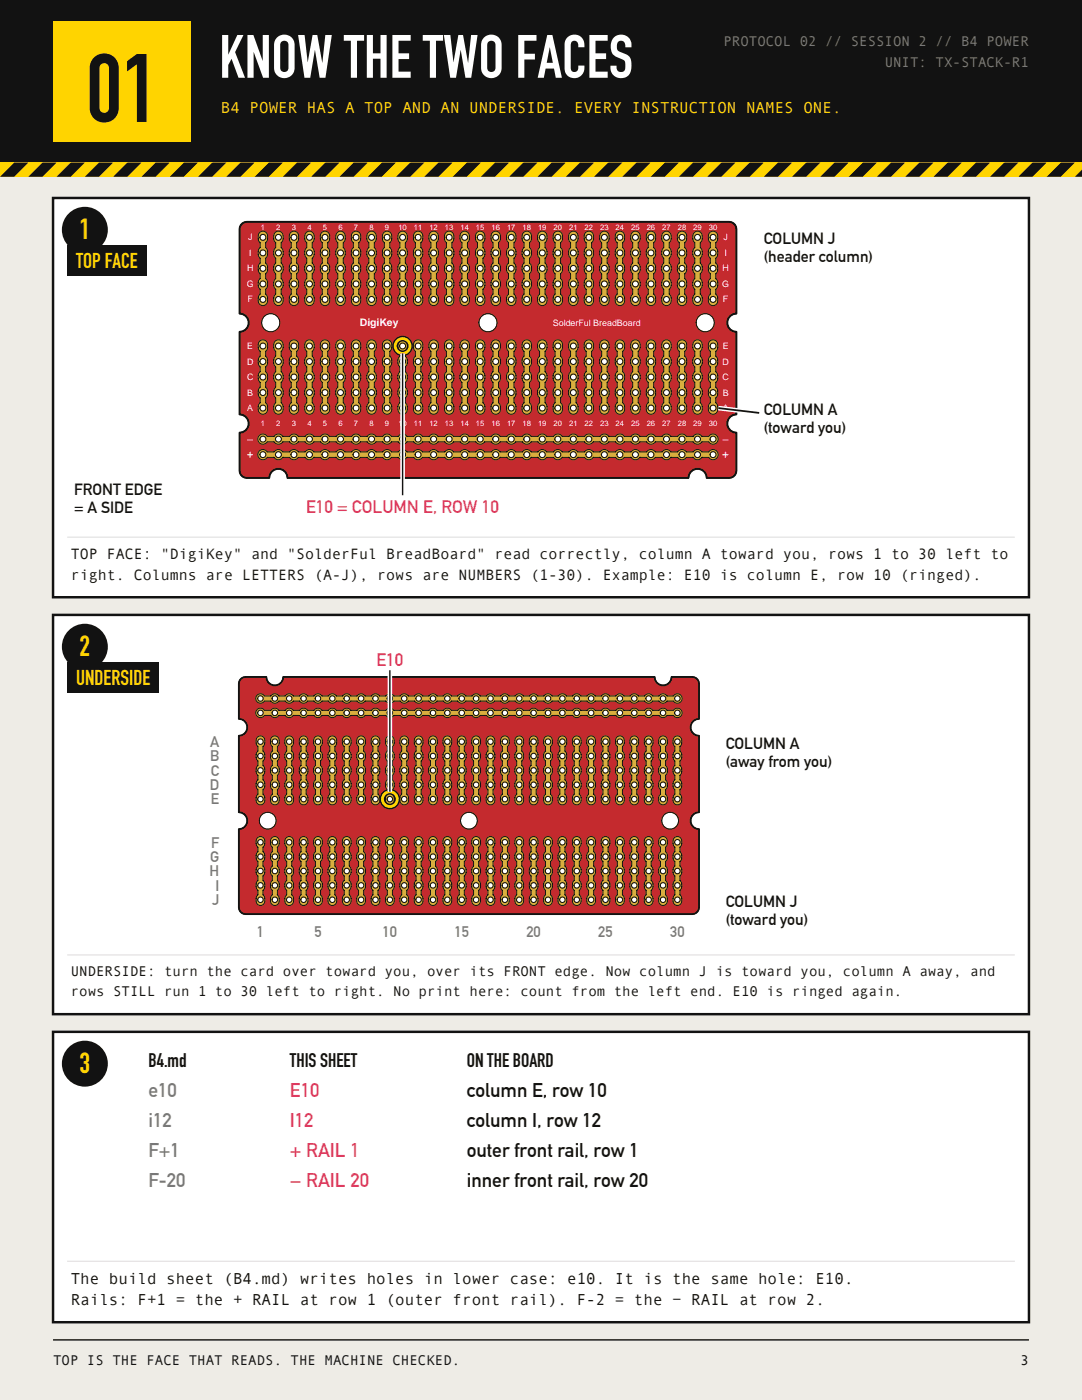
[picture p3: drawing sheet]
<svg xmlns="http://www.w3.org/2000/svg" width="216mm" height="279mm" viewBox="0 0 216 279" stroke-linecap="round" stroke-linejoin="round" font-family="sans-serif">
<defs><g id="words">
<text font-size="19" fill="#121212" x="17.3" y="24.3">01</text>
<text font-size="12" fill="#fff" x="43.7" y="15.5">KNOW THE TWO FACES</text>
<g font-size="5.7" fill="#ffd400">
<text x="15.9" y="47.8">1</text>
<text x="15.9" y="131">2</text>
<text x="15.9" y="214.2">3</text>
</g>
<g font-size="4.2" fill="#ffd400">
<text x="15.2" y="53.4">TOP FACE</text>
<text x="15.2" y="136.7">UNDERSIDE</text>
</g>
<g font-size="3.9" fill="#121212">
<text x="29.6" y="213">B4.md</text>
<text x="57.9" y="213">THIS SHEET</text>
<text x="93.1" y="213">ON THE BOARD</text>
<text x="93.1" y="219">column E, row 10</text>
<text x="93.1" y="225">column I, row 12</text>
<text x="93.1" y="231">outer front rail, row 1</text>
<text x="93.1" y="237">inner front rail, row 20</text>
</g>
<g font-size="3.9" fill="#7a7a7a">
<text x="29.6" y="219">e10</text>
<text x="29.6" y="225">i12</text>
<text x="29.6" y="231">F+1</text>
<text x="29.6" y="237">F-20</text>
</g>
<g font-size="3.9" fill="#ff2e88">
<text x="57.9" y="219">E10</text>
<text x="57.9" y="225">I12</text>
<text x="57.9" y="231">+ RAIL 1</text>
<text x="57.9" y="237">− RAIL 20</text>
</g>
<g font-size="3.5" fill="#ff2e88">
<text x="61.1" y="102.3">E10 = COLUMN E, ROW 10</text>
<text x="75.1" y="132.8">E10</text>
</g>
<text font-size="3.2" fill="#ffd400" x="44.1" y="22.6">B4 POWER HAS A TOP AND AN UNDERSIDE. EVERY INSTRUCTION NAMES ONE.</text>
<g font-size="3.2" fill="#121212">
<text x="152.4" y="48.8">COLUMN J</text>
<text x="152.4" y="52.3">(header column)</text>
<text x="152.4" y="82.9">COLUMN A</text>
<text x="152.4" y="86.4">(toward you)</text>
<text x="14.8" y="98.7">FRONT EDGE</text>
<text x="14.8" y="102.3">= A SIDE</text>
<text x="144.8" y="149.4">COLUMN A</text>
<text x="144.8" y="153">(away from you)</text>
<text x="144.8" y="181">COLUMN J</text>
<text x="144.8" y="184.5">(toward you)</text>
<text x="14.1" y="256.3">The build sheet (B4.md) writes holes in lower case: e10. It is the same hole: E10.</text>
<text x="14.1" y="260.3">Rails: F+1 = the + RAIL at row 1 (outer front rail). F-2 = the − RAIL at row 2.</text>
</g>
<g font-size="3" fill="#121212">
<text x="14.1" y="111.6">TOP FACE: &quot;DigiKey&quot; and &quot;SolderFul BreadBoard&quot; read correctly, column A toward you, rows 1 to 30 left to</text>
<text x="14.1" y="115.7">right. Columns are LETTERS (A-J), rows are NUMBERS (1-30). Example: E10 is column E, row 10 (ringed).</text>
</g>
<g font-size="3" fill="#7a7a7a">
<text x="41.9" y="149.1">A</text>
<text x="41.9" y="151.9">B</text>
<text x="42.1" y="154.8">C</text>
<text x="41.9" y="157.7">D</text>
<text x="42.1" y="160.5">E</text>
<text x="41.9" y="172">G</text>
<text x="42.1" y="169.1">F</text>
<text x="41.8" y="174.9">H</text>
<text x="43" y="177.8">I</text>
<text x="42.3" y="180.6">J</text>
<text x="51.3" y="187.1">1</text>
<text x="62.7" y="187.1">5</text>
<text x="76.4" y="187.1">10</text>
<text x="90.7" y="187.1">15</text>
<text x="105" y="187.1">20</text>
<text x="119.4" y="187.1">25</text>
<text x="133.7" y="187.1">30</text>
</g>
<g font-size="2.8" fill="#7a7a7a">
<text x="144.3" y="9.2">PROTOCOL 02 // SESSION 2 // B4 POWER</text>
<text x="176.5" y="13.4">UNIT: TX-STACK-R1</text>
</g>
<g font-size="2.8" fill="#121212">
<text x="14.1" y="194.8">UNDERSIDE: turn the card over toward you, over its FRONT edge. Now column J is toward you, column A away, and</text>
<text x="14.1" y="198.9">rows STILL run 1 to 30 left to right. No print here: count from the left end. E10 is ringed again.</text>
<text x="10.6" y="272.3">TOP IS THE FACE THAT READS. THE MACHINE CHECKED.</text>
<text x="203.6" y="272.3">3</text>
</g>
<g font-size="2.3" fill="#fff">
<text x="49.3" y="88.4">−</text>
<text x="144.2" y="88.4">−</text>
<text x="49.3" y="91.5">+</text>
<text x="144.1" y="91.5">+</text>
</g>
<text font-size="2.1" fill="#fff" x="71.8" y="65.1">DigiKey</text>
<g font-size="1.8" fill="#fff">
<text x="49.5" y="48">J</text>
<text x="144.4" y="48">J</text>
<text x="49.7" y="51.1">I</text>
<text x="144.6" y="51.1">I</text>
<text x="49.2" y="57.3">G</text>
<text x="49.3" y="54.2">H</text>
<text x="144.1" y="57.3">G</text>
<text x="144.2" y="54.2">H</text>
<text x="49.4" y="60.4">F</text>
<text x="110.3" y="65">SolderFul BreadBoard</text>
<text x="144.3" y="60.4">F</text>
<text x="49.3" y="69.7">E</text>
<text x="144.2" y="69.7">E</text>
<text x="49.3" y="75.9">C</text>
<text x="49.3" y="72.8">D</text>
<text x="144.2" y="75.9">C</text>
<text x="144.2" y="72.8">D</text>
<text x="49.3" y="82">A</text>
<text x="49.3" y="79">B</text>
<text x="144.2" y="82">A</text>
<text x="144.2" y="79">B</text>
</g>
<g font-size="1.5" fill="#fff">
<text x="52" y="46">1</text>
<text x="55.1" y="46">2</text>
<text x="58.2" y="46">3</text>
<text x="61.3" y="46">4</text>
<text x="64.4" y="46">5</text>
<text x="67.5" y="46">6</text>
<text x="70.6" y="46">7</text>
<text x="73.7" y="46">8</text>
<text x="76.8" y="46">9</text>
<text x="79.5" y="46">10</text>
<text x="82.6" y="46">11</text>
<text x="85.7" y="46">12</text>
<text x="88.8" y="46">13</text>
<text x="91.9" y="46">14</text>
<text x="95" y="46">15</text>
<text x="98.1" y="46">16</text>
<text x="101.2" y="46">17</text>
<text x="104.3" y="46">18</text>
<text x="107.4" y="46">19</text>
<text x="110.5" y="46">20</text>
<text x="113.6" y="46">21</text>
<text x="116.7" y="46">22</text>
<text x="119.8" y="46">23</text>
<text x="122.8" y="46">24</text>
<text x="125.9" y="46">25</text>
<text x="129" y="46">26</text>
<text x="132.1" y="46">27</text>
<text x="135.2" y="46">28</text>
<text x="138.3" y="46">29</text>
<text x="141.4" y="46">30</text>
<text x="52" y="85.1">1</text>
<text x="55.1" y="85.1">2</text>
<text x="58.2" y="85.1">3</text>
<text x="61.3" y="85.1">4</text>
<text x="64.4" y="85.1">5</text>
<text x="67.5" y="85.1">6</text>
<text x="70.6" y="85.1">7</text>
<text x="73.7" y="85.1">8</text>
<text x="76.8" y="85.1">9</text>
<text x="79.5" y="85.1">10</text>
<text x="82.6" y="85.1">11</text>
<text x="85.7" y="85.1">12</text>
<text x="88.8" y="85.1">13</text>
<text x="91.9" y="85.1">14</text>
<text x="95" y="85.1">15</text>
<text x="98.1" y="85.1">16</text>
<text x="101.2" y="85.1">17</text>
<text x="104.3" y="85.1">18</text>
<text x="107.4" y="85.1">19</text>
<text x="110.5" y="85.1">20</text>
<text x="113.6" y="85.1">21</text>
<text x="116.7" y="85.1">22</text>
<text x="119.8" y="85.1">23</text>
<text x="122.8" y="85.1">24</text>
<text x="125.9" y="85.1">25</text>
<text x="129" y="85.1">26</text>
<text x="132.1" y="85.1">27</text>
<text x="135.2" y="85.1">28</text>
<text x="138.3" y="85.1">29</text>
<text x="141.4" y="85.1">30</text>
</g>
</g></defs>
<path d="M0 0h215.9v279.4h-215.9z" fill-rule="evenodd" fill="#eeece6"/>
<path d="M0 0h215.9v32.5h-215.9z" fill-rule="evenodd" fill="#121212"/>
<g fill="#ffd400">
<path d="M10.6 4.2h27.5v24h-27.5z" fill-rule="evenodd"/>
<path d="M0 32.5h215.9v2.8h-215.9z" fill-rule="evenodd"/>
</g>
<path d="M0 32.5v2.8" fill="none" stroke="#121212" stroke-width=".2"/>
<g fill="#121212">
<path d="M2.8 32.5h2.8l-2.8 2.8h-2.8z" fill-rule="evenodd"/>
<path d="M8.5 32.5h2.8l-2.8 2.8h-2.9z" fill-rule="evenodd"/>
<path d="M14.1 32.5h2.8l-2.8 2.8h-2.8z" fill-rule="evenodd"/>
<path d="M19.8 32.5h2.8l-2.8 2.8h-2.9z" fill-rule="evenodd"/>
<path d="M25.4 32.5h2.8l-2.8 2.8h-2.8z" fill-rule="evenodd"/>
<path d="M31 32.5h2.9l-2.9 2.8h-2.8z" fill-rule="evenodd"/>
<path d="M36.7 32.5h2.8l-2.8 2.8h-2.8z" fill-rule="evenodd"/>
<path d="M42.3 32.5h2.9l-2.9 2.8h-2.8z" fill-rule="evenodd"/>
<path d="M48 32.5h2.8l-2.8 2.8h-2.8z" fill-rule="evenodd"/>
<path d="M53.6 32.5h2.8l-2.8 2.8h-2.8z" fill-rule="evenodd"/>
<path d="M59.3 32.5h2.8l-2.8 2.8h-2.9z" fill-rule="evenodd"/>
<path d="M62.1 35.3l2.8-2.8h2.8l-2.8 2.8z" fill-rule="evenodd"/>
<path d="M70.6 32.5h2.8l-2.8 2.8h-2.9z" fill-rule="evenodd"/>
<path d="M76.2 32.5h2.8l-2.8 2.8h-2.8z" fill-rule="evenodd"/>
<path d="M81.8 32.5h2.9l-2.9 2.8h-2.8z" fill-rule="evenodd"/>
<path d="M87.5 32.5h2.8l-2.8 2.8h-2.8z" fill-rule="evenodd"/>
<path d="M93.1 32.5h2.9l-2.9 2.8h-2.8z" fill-rule="evenodd"/>
<path d="M98.8 32.5h2.8l-2.8 2.8h-2.8z" fill-rule="evenodd"/>
<path d="M104.4 32.5h2.8l-2.8 2.8h-2.8z" fill-rule="evenodd"/>
<path d="M110.1 32.5h2.8l-2.8 2.8h-2.9z" fill-rule="evenodd"/>
<path d="M115.7 32.5h2.8l-2.8 2.8h-2.8z" fill-rule="evenodd"/>
<path d="M121.4 32.5h2.8l-2.8 2.8h-2.9z" fill-rule="evenodd"/>
<path d="M127 32.5h2.8l-2.8 2.8h-2.8z" fill-rule="evenodd"/>
<path d="M132.6 32.5h2.9l-2.9 2.8h-2.8z" fill-rule="evenodd"/>
<path d="M138.3 32.5h2.8l-2.8 2.8h-2.8z" fill-rule="evenodd"/>
<path d="M143.9 32.5h2.9l-2.9 2.8h-2.8z" fill-rule="evenodd"/>
<path d="M149.6 32.5h2.8l-2.8 2.8h-2.8z" fill-rule="evenodd"/>
<path d="M155.2 32.5h2.8l-2.8 2.8h-2.8z" fill-rule="evenodd"/>
<path d="M160.9 32.5h2.8l-2.8 2.8h-2.9z" fill-rule="evenodd"/>
<path d="M166.5 32.5h2.8l-2.8 2.8h-2.8z" fill-rule="evenodd"/>
<path d="M172.2 32.5h2.8l-2.8 2.8h-2.9z" fill-rule="evenodd"/>
<path d="M177.8 32.5h2.8l-2.8 2.8h-2.8z" fill-rule="evenodd"/>
<path d="M183.4 32.5h2.9l-2.9 2.8h-2.8z" fill-rule="evenodd"/>
<path d="M189.1 32.5h2.8l-2.8 2.8h-2.8z" fill-rule="evenodd"/>
<path d="M194.7 32.5h2.9l-2.9 2.8h-2.8z" fill-rule="evenodd"/>
<path d="M200.4 32.5h2.8l-2.8 2.8h-2.8z" fill-rule="evenodd"/>
<path d="M206 32.5h2.8l-2.8 2.8h-2.8z" fill-rule="evenodd"/>
<path d="M211.7 32.5h2.8l-2.8 2.8h-2.9z" fill-rule="evenodd"/>
<path d="M215.9 32.5v2.8h-1.4z" fill-rule="evenodd"/>
</g>
<path d="M10.6 267.4h194.7" fill="none" stroke="#121212" stroke-width=".28"/>
<path d="M10.6 39.5h194.7v79.7h-194.7z" fill-rule="evenodd" fill="#fff" stroke="#121212" stroke-width=".49"/>
<path d="M13.4 107.2h189.1" fill="none" stroke="#ddd" stroke-width=".21"/>
<g fill="#121212">
<path d="M13.4 49h15.8v6h-15.8z" fill-rule="evenodd"/>
<circle cx="16.9" cy="45.9" r="4.6"/>
</g>
<path d="M48.1 44.9l.3-.3 .9-.3h96.2a1.46 1.46 0 0 1 1.4 1.4v16.9a1.83 1.83 0 0 0-1.8 1.8 1.83 1.83 0 0 0 1.8 1.8v16.5a1.83 1.83 0 0 0-1.8 1.8 1.83 1.83 0 0 0 1.8 1.9v7.5a1.46 1.46 0 0 1-1.4 1.5h-4.5a1.83 1.83 0 0 0-1.8-1.9 1.83 1.83 0 0 0-1.8 1.9h-80a1.83 1.83 0 0 0-1.9-1.9 1.83 1.83 0 0 0-1.8 1.9h-4.4a1.46 1.46 0 0 1-1.5-1.5v-7.5a1.83 1.83 0 0 0 1.8-1.9 1.83 1.83 0 0 0-1.8-1.8v-16.5a1.83 1.83 0 0 0 1.8-1.8 1.83 1.83 0 0 0-1.8-1.8v-16.9zM52.2 64.4a1.83 1.83 0 0 0 3.6 0 1.83 1.83 0 0 0-3.6 0zM95.5 64.4a1.85 1.85 0 0 0 3.7 0 1.85 1.85 0 0 0-3.7 0zM138.9 64.4a1.83 1.83 0 0 0 3.6 0 1.83 1.83 0 0 0-3.6 0zM51.8 86.8a1.04 1.04 0 0 0 0 1.6 1.04 1.04 0 0 0 1.5-.2h1.4a1.04 1.04 0 0 0 1.7 0h1.4a1.04 1.04 0 0 0 1.7 0h1.4a1.04 1.04 0 0 0 1.7 0h1.4a1.04 1.04 0 0 0 1.7 0h1.4a1.04 1.04 0 0 0 1.7 0h1.4a1.04 1.04 0 0 0 1.7 0h1.4a1.04 1.04 0 0 0 1.7 0h1.4a1.04 1.04 0 0 0 1.7 0h1.4a1.04 1.04 0 0 0 1.7 0h1.4a1.04 1.04 0 0 0 1.7 0h1.4a1.04 1.04 0 0 0 1.7 0h1.3a1.04 1.04 0 0 0 1.8 0h1.3a1.04 1.04 0 0 0 1.8 0h1.3a1.04 1.04 0 0 0 1.8 0h1.3a1.04 1.04 0 0 0 1.8 0h1.3a1.04 1.04 0 0 0 1.8 0h1.3a1.04 1.04 0 0 0 1.8 0h1.3a1.04 1.04 0 0 0 1.8 0h1.3a1.04 1.04 0 0 0 1.8 0h1.3a1.04 1.04 0 0 0 1.8 0h1.3a1.04 1.04 0 0 0 1.8 0h1.3a1.04 1.04 0 0 0 1.8 0h1.3a1.04 1.04 0 0 0 1.8 0h1.3a1.04 1.04 0 0 0 1.8 0h1.3a1.04 1.04 0 0 0 1.8 0h1.3a1.04 1.04 0 0 0 1.8 0h1.3a1.04 1.04 0 0 0 1.8 0h1.3a1.04 1.04 0 0 0 1.8 0h1.3a1.04 1.04 0 0 0 1.6 .2 1.04 1.04 0 0 0 0-1.6 1.04 1.04 0 0 0-1.6 .3h-1.3a1.04 1.04 0 0 0-1.8 0h-1.3a1.04 1.04 0 0 0-1.8 0h-1.3a1.04 1.04 0 0 0-1.8 0h-1.3a1.04 1.04 0 0 0-1.8 0h-1.3a1.04 1.04 0 0 0-1.8 0h-1.3a1.04 1.04 0 0 0-1.8 0h-1.3a1.04 1.04 0 0 0-1.8 0h-1.3a1.04 1.04 0 0 0-1.8 0h-1.3a1.04 1.04 0 0 0-1.8 0h-1.3a1.04 1.04 0 0 0-1.8 0h-1.3a1.04 1.04 0 0 0-1.8 0h-1.3a1.04 1.04 0 0 0-1.8 0h-1.3a1.04 1.04 0 0 0-1.8 0h-1.3a1.04 1.04 0 0 0-1.8 0h-1.3a1.04 1.04 0 0 0-1.8 0h-1.3a1.04 1.04 0 0 0-1.8 0h-1.3a1.04 1.04 0 0 0-1.8 0h-1.3a1.04 1.04 0 0 0-1.7 0h-1.4a1.04 1.04 0 0 0-1.7 0h-1.4a1.04 1.04 0 0 0-1.7 0h-1.4a1.04 1.04 0 0 0-1.7 0h-1.4a1.04 1.04 0 0 0-1.7 0h-1.4a1.04 1.04 0 0 0-1.7 0h-1.4a1.04 1.04 0 0 0-1.7 0h-1.4a1.04 1.04 0 0 0-1.7 0h-1.4a1.04 1.04 0 0 0-1.7 0h-1.4a1.04 1.04 0 0 0-1.7 0h-1.4a1.04 1.04 0 0 0-1.7 0h-1.4a1.04 1.04 0 0 0-1.5-.3zM51.8 89.9a1.04 1.04 0 0 0 0 1.6 1.04 1.04 0 0 0 1.5-.2h1.4a1.03 1.03 0 0 0 1.7 0h1.4a1.03 1.03 0 0 0 1.7 0h1.4a1.03 1.03 0 0 0 1.7 0h1.4a1.03 1.03 0 0 0 1.7 0h1.4a1.03 1.03 0 0 0 1.7 0h1.4a1.03 1.03 0 0 0 1.7 0h1.4a1.03 1.03 0 0 0 1.7 0h1.4a1.03 1.03 0 0 0 1.7 0h1.4a1.03 1.03 0 0 0 1.7 0h1.4a1.03 1.03 0 0 0 1.7 0h1.4a1.03 1.03 0 0 0 1.7 0h1.3a1.03 1.03 0 0 0 1.8 0h1.3a1.03 1.03 0 0 0 1.8 0h1.3a1.03 1.03 0 0 0 1.8 0h1.3a1.03 1.03 0 0 0 1.8 0h1.3a1.03 1.03 0 0 0 1.8 0h1.3a1.03 1.03 0 0 0 1.8 0h1.3a1.03 1.03 0 0 0 1.8 0h1.3a1.03 1.03 0 0 0 1.8 0h1.3a1.03 1.03 0 0 0 1.8 0h1.3a1.03 1.03 0 0 0 1.8 0h1.3a1.03 1.03 0 0 0 1.8 0h1.3a1.03 1.03 0 0 0 1.8 0h1.3a1.03 1.03 0 0 0 1.8 0h1.3a1.03 1.03 0 0 0 1.8 0h1.3a1.03 1.03 0 0 0 1.8 0h1.3a1.03 1.03 0 0 0 1.8 0h1.3a1.03 1.03 0 0 0 1.8 0h1.3a1.04 1.04 0 0 0 1.6 .2 1.04 1.04 0 0 0 0-1.6 1.04 1.04 0 0 0-1.6 .3h-1.3a1.04 1.04 0 0 0-1.8 0h-1.3a1.04 1.04 0 0 0-1.8 0h-1.3a1.04 1.04 0 0 0-1.8 0h-1.3a1.04 1.04 0 0 0-1.8 0h-1.3a1.04 1.04 0 0 0-1.8 0h-1.3a1.04 1.04 0 0 0-1.8 0h-1.3a1.04 1.04 0 0 0-1.8 0h-1.3a1.04 1.04 0 0 0-1.8 0h-1.3a1.04 1.04 0 0 0-1.8 0h-1.3a1.04 1.04 0 0 0-1.8 0h-1.3a1.04 1.04 0 0 0-1.8 0h-1.3a1.04 1.04 0 0 0-1.8 0h-1.3a1.04 1.04 0 0 0-1.8 0h-1.3a1.04 1.04 0 0 0-1.8 0h-1.3a1.04 1.04 0 0 0-1.8 0h-1.3a1.04 1.04 0 0 0-1.8 0h-1.3a1.04 1.04 0 0 0-1.8 0h-1.3a1.04 1.04 0 0 0-1.7 0h-1.4a1.04 1.04 0 0 0-1.7 0h-1.4a1.04 1.04 0 0 0-1.7 0h-1.4a1.04 1.04 0 0 0-1.7 0h-1.4a1.04 1.04 0 0 0-1.7 0h-1.4a1.04 1.04 0 0 0-1.7 0h-1.4a1.04 1.04 0 0 0-1.7 0h-1.4a1.04 1.04 0 0 0-1.7 0h-1.4a1.04 1.04 0 0 0-1.7 0h-1.4a1.04 1.04 0 0 0-1.7 0h-1.4a1.04 1.04 0 0 0-1.7 0h-1.4a1.04 1.04 0 0 0-1.5-.3zM141.7 46.3a1.59 1.59 0 0 0 0 2.1v1a1.57 1.57 0 0 0 0 2.1v1a1.57 1.57 0 0 0 0 2.1v1a1.57 1.57 0 0 0 0 2.1v1a1.43 1.43 0 0 0 .4 2.3 1.23 1.23 0 0 0 1.1-.7 1.23 1.23 0 0 0-.1-1.3l-.3-.3v-1a1.56 1.56 0 0 0 0-2.1v-1a1.56 1.56 0 0 0 0-2.1v-1a1.56 1.56 0 0 0 0-2.1v-1a1.43 1.43 0 0 0-.3-2.3zM141.7 68a1.59 1.59 0 0 0 0 2.1v1a1.57 1.57 0 0 0 0 2.1v1a1.57 1.57 0 0 0 0 2.1v1a1.57 1.57 0 0 0 0 2.1v1a1.43 1.43 0 0 0 .4 2.3 1.23 1.23 0 0 0 1.1-.7 1.23 1.23 0 0 0-.1-1.3l-.3-.3v-1a1.56 1.56 0 0 0 0-2.1v-1a1.56 1.56 0 0 0 0-2.1v-1a1.56 1.56 0 0 0 0-2.1v-1a1.43 1.43 0 0 0-.3-2.3zM138.6 46.3a1.59 1.59 0 0 0 0 2.1v1a1.56 1.56 0 0 0 0 2.1v1a1.56 1.56 0 0 0 0 2.1v1a1.56 1.56 0 0 0 0 2.1v1a1.42 1.42 0 0 0 .4 2.3 1.23 1.23 0 0 0 1.1-.7 1.23 1.23 0 0 0-.1-1.3l-.3-.3v-1a1.57 1.57 0 0 0 0-2.1v-1a1.57 1.57 0 0 0 0-2.1v-1a1.57 1.57 0 0 0 0-2.1v-1a1.43 1.43 0 0 0-.3-2.3zM138.6 68a1.59 1.59 0 0 0 0 2.1v1a1.56 1.56 0 0 0 0 2.1v1a1.56 1.56 0 0 0 0 2.1v1a1.56 1.56 0 0 0 0 2.1v1a1.42 1.42 0 0 0 .4 2.3 1.23 1.23 0 0 0 1.1-.7 1.23 1.23 0 0 0-.1-1.3l-.3-.3v-1a1.57 1.57 0 0 0 0-2.1v-1a1.57 1.57 0 0 0 0-2.1v-1a1.57 1.57 0 0 0 0-2.1v-1a1.43 1.43 0 0 0-.3-2.3zM135.5 46.3a1.59 1.59 0 0 0 0 2.1v1a1.57 1.57 0 0 0 0 2.1v1a1.57 1.57 0 0 0 0 2.1v1a1.57 1.57 0 0 0 0 2.1v1a1.43 1.43 0 0 0 .4 2.3 1.23 1.23 0 0 0 1.1-.7 1.23 1.23 0 0 0-.1-1.3l-.3-.3v-1a1.56 1.56 0 0 0 0-2.1v-1a1.56 1.56 0 0 0 0-2.1v-1a1.56 1.56 0 0 0 0-2.1v-1a1.43 1.43 0 0 0-.3-2.3zM135.5 68a1.59 1.59 0 0 0 0 2.1v1a1.57 1.57 0 0 0 0 2.1v1a1.57 1.57 0 0 0 0 2.1v1a1.57 1.57 0 0 0 0 2.1v1a1.43 1.43 0 0 0 .4 2.3 1.23 1.23 0 0 0 1.1-.7 1.23 1.23 0 0 0-.1-1.3l-.3-.3v-1a1.56 1.56 0 0 0 0-2.1v-1a1.56 1.56 0 0 0 0-2.1v-1a1.56 1.56 0 0 0 0-2.1v-1a1.43 1.43 0 0 0-.3-2.3zM132.4 46.3a1.59 1.59 0 0 0 0 2.1v1a1.57 1.57 0 0 0 0 2.1v1a1.57 1.57 0 0 0 0 2.1v1a1.57 1.57 0 0 0 0 2.1v1a1.43 1.43 0 0 0 .4 2.3 1.23 1.23 0 0 0 1.1-.7 1.23 1.23 0 0 0-.1-1.3l-.3-.3v-1a1.57 1.57 0 0 0 0-2.1v-1a1.57 1.57 0 0 0 0-2.1v-1a1.57 1.57 0 0 0 0-2.1v-1a1.43 1.43 0 0 0-.3-2.3zM132.4 68a1.59 1.59 0 0 0 0 2.1v1a1.57 1.57 0 0 0 0 2.1v1a1.57 1.57 0 0 0 0 2.1v1a1.57 1.57 0 0 0 0 2.1v1a1.43 1.43 0 0 0 .4 2.3 1.23 1.23 0 0 0 1.1-.7 1.23 1.23 0 0 0-.1-1.3l-.3-.3v-1a1.57 1.57 0 0 0 0-2.1v-1a1.57 1.57 0 0 0 0-2.1v-1a1.57 1.57 0 0 0 0-2.1v-1a1.43 1.43 0 0 0-.3-2.3zM129.3 46.3a1.59 1.59 0 0 0 0 2.1v1a1.56 1.56 0 0 0 0 2.1v1a1.56 1.56 0 0 0 0 2.1v1a1.56 1.56 0 0 0 0 2.1v1a1.42 1.42 0 0 0 .4 2.3 1.23 1.23 0 0 0 1.1-.7 1.23 1.23 0 0 0-.1-1.3l-.3-.3v-1a1.56 1.56 0 0 0 0-2.1v-1a1.56 1.56 0 0 0 0-2.1v-1a1.56 1.56 0 0 0 0-2.1v-1a1.43 1.43 0 0 0-.3-2.3zM129.3 68a1.59 1.59 0 0 0 0 2.1v1a1.56 1.56 0 0 0 0 2.1v1a1.56 1.56 0 0 0 0 2.1v1a1.56 1.56 0 0 0 0 2.1v1a1.42 1.42 0 0 0 .4 2.3 1.23 1.23 0 0 0 1.1-.7 1.23 1.23 0 0 0-.1-1.3l-.3-.3v-1a1.56 1.56 0 0 0 0-2.1v-1a1.56 1.56 0 0 0 0-2.1v-1a1.56 1.56 0 0 0 0-2.1v-1a1.43 1.43 0 0 0-.3-2.3zM126.2 46.3a1.59 1.59 0 0 0 0 2.1v1a1.57 1.57 0 0 0 0 2.1v1a1.57 1.57 0 0 0 0 2.1v1a1.57 1.57 0 0 0 0 2.1v1a1.43 1.43 0 0 0 .4 2.3 1.23 1.23 0 0 0 1.1-.7 1.23 1.23 0 0 0-.1-1.3l-.3-.3v-1a1.57 1.57 0 0 0 0-2.1v-1a1.57 1.57 0 0 0 0-2.1v-1a1.57 1.57 0 0 0 0-2.1v-1a1.43 1.43 0 0 0-.3-2.3zM126.2 68a1.59 1.59 0 0 0 0 2.1v1a1.57 1.57 0 0 0 0 2.1v1a1.57 1.57 0 0 0 0 2.1v1a1.57 1.57 0 0 0 0 2.1v1a1.43 1.43 0 0 0 .4 2.3 1.23 1.23 0 0 0 1.1-.7 1.23 1.23 0 0 0-.1-1.3l-.3-.3v-1a1.57 1.57 0 0 0 0-2.1v-1a1.57 1.57 0 0 0 0-2.1v-1a1.57 1.57 0 0 0 0-2.1v-1a1.43 1.43 0 0 0-.3-2.3zM123.1 46.3a1.59 1.59 0 0 0 0 2.1v1a1.56 1.56 0 0 0 0 2.1v1a1.56 1.56 0 0 0 0 2.1v1a1.56 1.56 0 0 0 0 2.1v1a1.42 1.42 0 0 0 .4 2.3 1.23 1.23 0 0 0 1.1-.7 1.23 1.23 0 0 0-.1-1.3l-.3-.3v-1a1.56 1.56 0 0 0 0-2.1v-1a1.56 1.56 0 0 0 0-2.1v-1a1.56 1.56 0 0 0 0-2.1v-1a1.43 1.43 0 0 0-.3-2.3zM123.1 68a1.59 1.59 0 0 0 0 2.1v1a1.56 1.56 0 0 0 0 2.1v1a1.56 1.56 0 0 0 0 2.1v1a1.56 1.56 0 0 0 0 2.1v1a1.42 1.42 0 0 0 .4 2.3 1.23 1.23 0 0 0 1.1-.7 1.23 1.23 0 0 0-.1-1.3l-.3-.3v-1a1.56 1.56 0 0 0 0-2.1v-1a1.56 1.56 0 0 0 0-2.1v-1a1.56 1.56 0 0 0 0-2.1v-1a1.43 1.43 0 0 0-.3-2.3zM120 46.3a1.59 1.59 0 0 0 .1 2.1v1a1.57 1.57 0 0 0 0 2.1v1a1.57 1.57 0 0 0 0 2.1v1a1.57 1.57 0 0 0 0 2.1v1a1.43 1.43 0 0 0 .3 2.3 1.23 1.23 0 0 0 1.1-.7 1.23 1.23 0 0 0-.1-1.3l-.3-.3v-1a1.56 1.56 0 0 0 0-2.1v-1a1.56 1.56 0 0 0 0-2.1v-1a1.56 1.56 0 0 0 0-2.1v-1a1.43 1.43 0 0 0-.3-2.3zM120 68a1.59 1.59 0 0 0 .1 2.1v1a1.57 1.57 0 0 0 0 2.1v1a1.57 1.57 0 0 0 0 2.1v1a1.57 1.57 0 0 0 0 2.1v1a1.43 1.43 0 0 0 .3 2.3 1.23 1.23 0 0 0 1.1-.7 1.23 1.23 0 0 0-.1-1.3l-.3-.3v-1a1.56 1.56 0 0 0 0-2.1v-1a1.56 1.56 0 0 0 0-2.1v-1a1.56 1.56 0 0 0 0-2.1v-1a1.43 1.43 0 0 0-.3-2.3zM116.9 46.3a1.59 1.59 0 0 0 .1 2.1v1a1.56 1.56 0 0 0 0 2.1v1a1.56 1.56 0 0 0 0 2.1v1a1.56 1.56 0 0 0 0 2.1v1a1.42 1.42 0 0 0 .3 2.3 1.23 1.23 0 0 0 1.1-.7 1.23 1.23 0 0 0-.1-1.3l-.2-.3v-1a1.57 1.57 0 0 0 0-2.1v-1a1.57 1.57 0 0 0 0-2.1v-1a1.57 1.57 0 0 0 0-2.1v-1a1.43 1.43 0 0 0-.4-2.3zM116.9 68a1.59 1.59 0 0 0 .1 2.1v1a1.56 1.56 0 0 0 0 2.1v1a1.56 1.56 0 0 0 0 2.1v1a1.56 1.56 0 0 0 0 2.1v1a1.42 1.42 0 0 0 .3 2.3 1.23 1.23 0 0 0 1.1-.7 1.23 1.23 0 0 0-.1-1.3l-.2-.3v-1a1.57 1.57 0 0 0 0-2.1v-1a1.57 1.57 0 0 0 0-2.1v-1a1.57 1.57 0 0 0 0-2.1v-1a1.43 1.43 0 0 0-.4-2.3zM113.8 46.3a1.59 1.59 0 0 0 .1 2.1v1a1.56 1.56 0 0 0 0 2.1v1a1.56 1.56 0 0 0 0 2.1v1a1.56 1.56 0 0 0 0 2.1v1a1.42 1.42 0 0 0 .3 2.3 1.23 1.23 0 0 0 1.1-.7 1.23 1.23 0 0 0-.1-1.3l-.2-.3v-1a1.56 1.56 0 0 0 0-2.1v-1a1.56 1.56 0 0 0 0-2.1v-1a1.56 1.56 0 0 0 0-2.1v-1a1.43 1.43 0 0 0-.4-2.3zM113.8 68a1.59 1.59 0 0 0 .1 2.1v1a1.56 1.56 0 0 0 0 2.1v1a1.56 1.56 0 0 0 0 2.1v1a1.56 1.56 0 0 0 0 2.1v1a1.42 1.42 0 0 0 .3 2.3 1.23 1.23 0 0 0 1.1-.7 1.23 1.23 0 0 0-.1-1.3l-.2-.3v-1a1.56 1.56 0 0 0 0-2.1v-1a1.56 1.56 0 0 0 0-2.1v-1a1.56 1.56 0 0 0 0-2.1v-1a1.43 1.43 0 0 0-.4-2.3zM110.7 46.3a1.59 1.59 0 0 0 .1 2.1v1a1.57 1.57 0 0 0 0 2.1v1a1.57 1.57 0 0 0 0 2.1v1a1.57 1.57 0 0 0 0 2.1v1a1.43 1.43 0 0 0 .3 2.3 1.23 1.23 0 0 0 1.1-.7 1.23 1.23 0 0 0-.1-1.3l-.2-.3v-1a1.57 1.57 0 0 0 0-2.1v-1a1.57 1.57 0 0 0 0-2.1v-1a1.57 1.57 0 0 0 0-2.1v-1a1.43 1.43 0 0 0-.4-2.3zM110.7 68a1.59 1.59 0 0 0 .1 2.1v1a1.57 1.57 0 0 0 0 2.1v1a1.57 1.57 0 0 0 0 2.1v1a1.57 1.57 0 0 0 0 2.1v1a1.43 1.43 0 0 0 .3 2.3 1.23 1.23 0 0 0 1.1-.7 1.23 1.23 0 0 0-.1-1.3l-.2-.3v-1a1.57 1.57 0 0 0 0-2.1v-1a1.57 1.57 0 0 0 0-2.1v-1a1.57 1.57 0 0 0 0-2.1v-1a1.43 1.43 0 0 0-.4-2.3zM107.6 46.3a1.59 1.59 0 0 0 .1 2.1v1a1.56 1.56 0 0 0 0 2.1v1a1.56 1.56 0 0 0 0 2.1v1a1.56 1.56 0 0 0 0 2.1v1a1.42 1.42 0 0 0 .3 2.3 1.23 1.23 0 0 0 1.1-.7 1.23 1.23 0 0 0 0-1.3l-.3-.3v-1a1.56 1.56 0 0 0 0-2.1v-1a1.56 1.56 0 0 0 0-2.1v-1a1.56 1.56 0 0 0 0-2.1v-1a1.43 1.43 0 0 0-.4-2.3zM107.6 68a1.59 1.59 0 0 0 .1 2.1v1a1.56 1.56 0 0 0 0 2.1v1a1.56 1.56 0 0 0 0 2.1v1a1.56 1.56 0 0 0 0 2.1v1a1.42 1.42 0 0 0 .3 2.3 1.23 1.23 0 0 0 1.1-.7 1.23 1.23 0 0 0 0-1.3l-.3-.3v-1a1.56 1.56 0 0 0 0-2.1v-1a1.56 1.56 0 0 0 0-2.1v-1a1.56 1.56 0 0 0 0-2.1v-1a1.43 1.43 0 0 0-.4-2.3zM104.5 46.3a1.59 1.59 0 0 0 .1 2.1v1a1.57 1.57 0 0 0 0 2.1v1a1.57 1.57 0 0 0 0 2.1v1a1.57 1.57 0 0 0 0 2.1v1a1.43 1.43 0 0 0 .3 2.3 1.23 1.23 0 0 0 1.2-.7 1.23 1.23 0 0 0-.1-1.3l-.3-.3v-1a1.57 1.57 0 0 0 0-2.1v-1a1.57 1.57 0 0 0 0-2.1v-1a1.57 1.57 0 0 0 0-2.1v-1a1.43 1.43 0 0 0-.4-2.3zM104.5 68a1.59 1.59 0 0 0 .1 2.1v1a1.57 1.57 0 0 0 0 2.1v1a1.57 1.57 0 0 0 0 2.1v1a1.57 1.57 0 0 0 0 2.1v1a1.43 1.43 0 0 0 .3 2.3 1.23 1.23 0 0 0 1.2-.7 1.23 1.23 0 0 0-.1-1.3l-.3-.3v-1a1.57 1.57 0 0 0 0-2.1v-1a1.57 1.57 0 0 0 0-2.1v-1a1.57 1.57 0 0 0 0-2.1v-1a1.43 1.43 0 0 0-.4-2.3zM101.4 46.3a1.59 1.59 0 0 0 .1 2.1v1a1.56 1.56 0 0 0 0 2.1v1a1.56 1.56 0 0 0 0 2.1v1a1.56 1.56 0 0 0 0 2.1v1a1.42 1.42 0 0 0 .3 2.3 1.23 1.23 0 0 0 1.2-.7 1.23 1.23 0 0 0-.1-1.3l-.3-.3v-1a1.56 1.56 0 0 0 0-2.1v-1a1.56 1.56 0 0 0 0-2.1v-1a1.56 1.56 0 0 0 0-2.1v-1a1.43 1.43 0 0 0-.4-2.3zM101.4 68a1.59 1.59 0 0 0 .1 2.1v1a1.56 1.56 0 0 0 0 2.1v1a1.56 1.56 0 0 0 0 2.1v1a1.56 1.56 0 0 0 0 2.1v1a1.42 1.42 0 0 0 .3 2.3 1.23 1.23 0 0 0 1.2-.7 1.23 1.23 0 0 0-.1-1.3l-.3-.3v-1a1.56 1.56 0 0 0 0-2.1v-1a1.56 1.56 0 0 0 0-2.1v-1a1.56 1.56 0 0 0 0-2.1v-1a1.43 1.43 0 0 0-.4-2.3zM98.3 46.3a1.59 1.59 0 0 0 .1 2.1v1a1.57 1.57 0 0 0 0 2.1v1a1.57 1.57 0 0 0 0 2.1v1a1.57 1.57 0 0 0 0 2.1v1a1.43 1.43 0 0 0 .3 2.3 1.23 1.23 0 0 0 1.2-.7 1.23 1.23 0 0 0-.1-1.3l-.3-.3v-1a1.56 1.56 0 0 0 0-2.1v-1a1.56 1.56 0 0 0 0-2.1v-1a1.56 1.56 0 0 0 0-2.1v-1a1.43 1.43 0 0 0-.4-2.3zM98.3 68a1.59 1.59 0 0 0 .1 2.1v1a1.57 1.57 0 0 0 0 2.1v1a1.57 1.57 0 0 0 0 2.1v1a1.57 1.57 0 0 0 0 2.1v1a1.43 1.43 0 0 0 .3 2.3 1.23 1.23 0 0 0 1.2-.7 1.23 1.23 0 0 0-.1-1.3l-.3-.3v-1a1.56 1.56 0 0 0 0-2.1v-1a1.56 1.56 0 0 0 0-2.1v-1a1.56 1.56 0 0 0 0-2.1v-1a1.43 1.43 0 0 0-.4-2.3zM95.2 46.3a1.59 1.59 0 0 0 .1 2.1v1a1.56 1.56 0 0 0 0 2.1v1a1.56 1.56 0 0 0 0 2.1v1a1.56 1.56 0 0 0 0 2.1v1a1.42 1.42 0 0 0 .3 2.3 1.23 1.23 0 0 0 1.2-.7 1.23 1.23 0 0 0-.1-1.3l-.3-.3v-1a1.57 1.57 0 0 0 0-2.1v-1a1.57 1.57 0 0 0 0-2.1v-1a1.57 1.57 0 0 0 0-2.1v-1a1.43 1.43 0 0 0-.4-2.3zM95.2 68a1.59 1.59 0 0 0 .1 2.1v1a1.56 1.56 0 0 0 0 2.1v1a1.56 1.56 0 0 0 0 2.1v1a1.56 1.56 0 0 0 0 2.1v1a1.42 1.42 0 0 0 .3 2.3 1.23 1.23 0 0 0 1.2-.7 1.23 1.23 0 0 0-.1-1.3l-.3-.3v-1a1.57 1.57 0 0 0 0-2.1v-1a1.57 1.57 0 0 0 0-2.1v-1a1.57 1.57 0 0 0 0-2.1v-1a1.43 1.43 0 0 0-.4-2.3zM92.1 46.3a1.59 1.59 0 0 0 .1 2.1v1a1.56 1.56 0 0 0 0 2.1v1a1.56 1.56 0 0 0 0 2.1v1a1.56 1.56 0 0 0 0 2.1v1a1.42 1.42 0 0 0 .3 2.3 1.23 1.23 0 0 0 1.2-.7 1.23 1.23 0 0 0-.1-1.3l-.3-.3v-1a1.56 1.56 0 0 0 0-2.1v-1a1.56 1.56 0 0 0 0-2.1v-1a1.56 1.56 0 0 0 0-2.1v-1a1.43 1.43 0 0 0-.4-2.3zM92.1 68a1.59 1.59 0 0 0 .1 2.1v1a1.56 1.56 0 0 0 0 2.1v1a1.56 1.56 0 0 0 0 2.1v1a1.56 1.56 0 0 0 0 2.1v1a1.42 1.42 0 0 0 .3 2.3 1.23 1.23 0 0 0 1.2-.7 1.23 1.23 0 0 0-.1-1.3l-.3-.3v-1a1.56 1.56 0 0 0 0-2.1v-1a1.56 1.56 0 0 0 0-2.1v-1a1.56 1.56 0 0 0 0-2.1v-1a1.43 1.43 0 0 0-.4-2.3zM89 46.3a1.59 1.59 0 0 0 .1 2.1v1a1.57 1.57 0 0 0 0 2.1v1a1.57 1.57 0 0 0 0 2.1v1a1.57 1.57 0 0 0 0 2.1v1a1.43 1.43 0 0 0 .3 2.3 1.23 1.23 0 0 0 1.2-.7 1.23 1.23 0 0 0-.1-1.3l-.3-.3v-1a1.57 1.57 0 0 0 0-2.1v-1a1.57 1.57 0 0 0 0-2.1v-1a1.57 1.57 0 0 0 0-2.1v-1a1.43 1.43 0 0 0-.4-2.3zM89 68a1.59 1.59 0 0 0 .1 2.1v1a1.57 1.57 0 0 0 0 2.1v1a1.57 1.57 0 0 0 0 2.1v1a1.57 1.57 0 0 0 0 2.1v1a1.43 1.43 0 0 0 .3 2.3 1.23 1.23 0 0 0 1.2-.7 1.23 1.23 0 0 0-.1-1.3l-.3-.3v-1a1.57 1.57 0 0 0 0-2.1v-1a1.57 1.57 0 0 0 0-2.1v-1a1.57 1.57 0 0 0 0-2.1v-1a1.43 1.43 0 0 0-.4-2.3zM85.9 46.3a1.59 1.59 0 0 0 .1 2.1v1a1.56 1.56 0 0 0 0 2.1v1a1.56 1.56 0 0 0 0 2.1v1a1.56 1.56 0 0 0 0 2.1v1a1.42 1.42 0 0 0 .3 2.3 1.23 1.23 0 0 0 1.2-.7 1.23 1.23 0 0 0-.1-1.3l-.3-.3v-1a1.56 1.56 0 0 0 0-2.1v-1a1.56 1.56 0 0 0 0-2.1v-1a1.56 1.56 0 0 0 0-2.1v-1a1.43 1.43 0 0 0-.4-2.3zM85.9 68a1.59 1.59 0 0 0 .1 2.1v1a1.56 1.56 0 0 0 0 2.1v1a1.56 1.56 0 0 0 0 2.1v1a1.56 1.56 0 0 0 0 2.1v1a1.42 1.42 0 0 0 .3 2.3 1.23 1.23 0 0 0 1.2-.7 1.23 1.23 0 0 0-.1-1.3l-.3-.3v-1a1.56 1.56 0 0 0 0-2.1v-1a1.56 1.56 0 0 0 0-2.1v-1a1.56 1.56 0 0 0 0-2.1v-1a1.43 1.43 0 0 0-.4-2.3zM82.8 46.3a1.59 1.59 0 0 0 .1 2.1v1a1.57 1.57 0 0 0 0 2.1v1a1.57 1.57 0 0 0 0 2.1v1a1.57 1.57 0 0 0 0 2.1v1a1.43 1.43 0 0 0 .3 2.3 1.23 1.23 0 0 0 1.2-.7 1.23 1.23 0 0 0-.1-1.3l-.3-.3v-1a1.57 1.57 0 0 0 0-2.1v-1a1.57 1.57 0 0 0 0-2.1v-1a1.57 1.57 0 0 0 0-2.1v-1a1.43 1.43 0 0 0-.4-2.3zM82.8 68a1.59 1.59 0 0 0 .1 2.1v1a1.57 1.57 0 0 0 0 2.1v1a1.57 1.57 0 0 0 0 2.1v1a1.57 1.57 0 0 0 0 2.1v1a1.43 1.43 0 0 0 .3 2.3 1.23 1.23 0 0 0 1.2-.7 1.23 1.23 0 0 0-.1-1.3l-.3-.3v-1a1.57 1.57 0 0 0 0-2.1v-1a1.57 1.57 0 0 0 0-2.1v-1a1.57 1.57 0 0 0 0-2.1v-1a1.43 1.43 0 0 0-.4-2.3zM79.7 46.3a1.59 1.59 0 0 0 .1 2.1v1a1.56 1.56 0 0 0 0 2.1v1a1.56 1.56 0 0 0 0 2.1v1a1.56 1.56 0 0 0 0 2.1v1a1.42 1.42 0 0 0 .3 2.3 1.23 1.23 0 0 0 1.2-.7 1.23 1.23 0 0 0-.1-1.3l-.3-.3v-1a1.57 1.57 0 0 0 0-2.1v-1a1.57 1.57 0 0 0 0-2.1v-1a1.57 1.57 0 0 0 0-2.1v-1a1.43 1.43 0 0 0-.4-2.3zM79.7 68a1.59 1.59 0 0 0 .1 2.1v1a1.56 1.56 0 0 0 0 2.1v1a1.56 1.56 0 0 0 0 2.1v1a1.56 1.56 0 0 0 0 2.1v1a1.42 1.42 0 0 0 .3 2.3 1.23 1.23 0 0 0 1.2-.7 1.23 1.23 0 0 0-.1-1.3l-.3-.3v-1a1.57 1.57 0 0 0 0-2.1v-1a1.57 1.57 0 0 0 0-2.1v-1a1.57 1.57 0 0 0 0-2.1v-1a1.43 1.43 0 0 0-.4-2.3zM76.7 46.3a1.59 1.59 0 0 0 0 2.1v1a1.57 1.57 0 0 0 0 2.1v1a1.57 1.57 0 0 0 0 2.1v1a1.57 1.57 0 0 0 0 2.1v1a1.43 1.43 0 0 0 .3 2.3 1.23 1.23 0 0 0 1.2-.7 1.23 1.23 0 0 0-.1-1.3l-.3-.3v-1a1.56 1.56 0 0 0 0-2.1v-1a1.56 1.56 0 0 0 0-2.1v-1a1.56 1.56 0 0 0 0-2.1v-1a1.43 1.43 0 0 0-.4-2.3zM76.7 68a1.59 1.59 0 0 0 0 2.1v1a1.57 1.57 0 0 0 0 2.1v1a1.57 1.57 0 0 0 0 2.1v1a1.57 1.57 0 0 0 0 2.1v1a1.43 1.43 0 0 0 .3 2.3 1.23 1.23 0 0 0 1.2-.7 1.23 1.23 0 0 0-.1-1.3l-.3-.3v-1a1.56 1.56 0 0 0 0-2.1v-1a1.56 1.56 0 0 0 0-2.1v-1a1.56 1.56 0 0 0 0-2.1v-1a1.43 1.43 0 0 0-.4-2.3zM73.6 46.3a1.59 1.59 0 0 0 0 2.1v1a1.56 1.56 0 0 0 0 2.1v1a1.56 1.56 0 0 0 0 2.1v1a1.56 1.56 0 0 0 0 2.1v1a1.42 1.42 0 0 0 .3 2.3 1.23 1.23 0 0 0 1.2-.7 1.23 1.23 0 0 0-.1-1.3l-.3-.3v-1a1.57 1.57 0 0 0 0-2.1v-1a1.57 1.57 0 0 0 0-2.1v-1a1.57 1.57 0 0 0 0-2.1v-1a1.43 1.43 0 0 0-.3-2.3zM73.6 68a1.59 1.59 0 0 0 0 2.1v1a1.56 1.56 0 0 0 0 2.1v1a1.56 1.56 0 0 0 0 2.1v1a1.56 1.56 0 0 0 0 2.1v1a1.42 1.42 0 0 0 .3 2.3 1.23 1.23 0 0 0 1.2-.7 1.23 1.23 0 0 0-.1-1.3l-.3-.3v-1a1.57 1.57 0 0 0 0-2.1v-1a1.57 1.57 0 0 0 0-2.1v-1a1.57 1.57 0 0 0 0-2.1v-1a1.43 1.43 0 0 0-.3-2.3zM70.5 46.3a1.59 1.59 0 0 0 0 2.1v1a1.56 1.56 0 0 0 0 2.1v1a1.56 1.56 0 0 0 0 2.1v1a1.56 1.56 0 0 0 0 2.1v1a1.42 1.42 0 0 0 .3 2.3 1.23 1.23 0 0 0 1.2-.7 1.23 1.23 0 0 0-.1-1.3l-.3-.3v-1a1.56 1.56 0 0 0 0-2.1v-1a1.56 1.56 0 0 0 0-2.1v-1a1.56 1.56 0 0 0 0-2.1v-1a1.43 1.43 0 0 0-.3-2.3zM70.5 68a1.59 1.59 0 0 0 0 2.1v1a1.56 1.56 0 0 0 0 2.1v1a1.56 1.56 0 0 0 0 2.1v1a1.56 1.56 0 0 0 0 2.1v1a1.42 1.42 0 0 0 .3 2.3 1.23 1.23 0 0 0 1.2-.7 1.23 1.23 0 0 0-.1-1.3l-.3-.3v-1a1.56 1.56 0 0 0 0-2.1v-1a1.56 1.56 0 0 0 0-2.1v-1a1.56 1.56 0 0 0 0-2.1v-1a1.43 1.43 0 0 0-.3-2.3zM67.4 46.3a1.59 1.59 0 0 0 0 2.1v1a1.57 1.57 0 0 0 0 2.1v1a1.57 1.57 0 0 0 0 2.1v1a1.57 1.57 0 0 0 0 2.1v1a1.43 1.43 0 0 0 .3 2.3 1.23 1.23 0 0 0 1.2-.7 1.23 1.23 0 0 0-.1-1.3l-.3-.3v-1a1.57 1.57 0 0 0 0-2.1v-1a1.57 1.57 0 0 0 0-2.1v-1a1.57 1.57 0 0 0 0-2.1v-1a1.43 1.43 0 0 0-.3-2.3zM67.4 68a1.59 1.59 0 0 0 0 2.1v1a1.57 1.57 0 0 0 0 2.1v1a1.57 1.57 0 0 0 0 2.1v1a1.57 1.57 0 0 0 0 2.1v1a1.43 1.43 0 0 0 .3 2.3 1.23 1.23 0 0 0 1.2-.7 1.23 1.23 0 0 0-.1-1.3l-.3-.3v-1a1.57 1.57 0 0 0 0-2.1v-1a1.57 1.57 0 0 0 0-2.1v-1a1.57 1.57 0 0 0 0-2.1v-1a1.43 1.43 0 0 0-.3-2.3zM64.3 46.3a1.59 1.59 0 0 0 0 2.1v1a1.56 1.56 0 0 0 0 2.1v1a1.56 1.56 0 0 0 0 2.1v1a1.56 1.56 0 0 0 0 2.1v1a1.42 1.42 0 0 0 .3 2.3 1.23 1.23 0 0 0 1.2-.7 1.23 1.23 0 0 0-.1-1.3l-.3-.3v-1a1.56 1.56 0 0 0 0-2.1v-1a1.56 1.56 0 0 0 0-2.1v-1a1.56 1.56 0 0 0 0-2.1v-1a1.43 1.43 0 0 0-.3-2.3zM64.3 68a1.59 1.59 0 0 0 0 2.1v1a1.56 1.56 0 0 0 0 2.1v1a1.56 1.56 0 0 0 0 2.1v1a1.56 1.56 0 0 0 0 2.1v1a1.42 1.42 0 0 0 .3 2.3 1.23 1.23 0 0 0 1.2-.7 1.23 1.23 0 0 0-.1-1.3l-.3-.3v-1a1.56 1.56 0 0 0 0-2.1v-1a1.56 1.56 0 0 0 0-2.1v-1a1.56 1.56 0 0 0 0-2.1v-1a1.43 1.43 0 0 0-.3-2.3zM61.2 46.3a1.59 1.59 0 0 0 0 2.1v1a1.57 1.57 0 0 0 0 2.1v1a1.57 1.57 0 0 0 0 2.1v1a1.57 1.57 0 0 0 0 2.1v1a1.43 1.43 0 0 0 .3 2.3 1.23 1.23 0 0 0 1.2-.7 1.23 1.23 0 0 0-.1-1.3l-.3-.3v-1a1.57 1.57 0 0 0 0-2.1v-1a1.57 1.57 0 0 0 0-2.1v-1a1.57 1.57 0 0 0 0-2.1v-1a1.43 1.43 0 0 0-.3-2.3zM61.2 68a1.59 1.59 0 0 0 0 2.1v1a1.57 1.57 0 0 0 0 2.1v1a1.57 1.57 0 0 0 0 2.1v1a1.57 1.57 0 0 0 0 2.1v1a1.43 1.43 0 0 0 .3 2.3 1.23 1.23 0 0 0 1.2-.7 1.23 1.23 0 0 0-.1-1.3l-.3-.3v-1a1.57 1.57 0 0 0 0-2.1v-1a1.57 1.57 0 0 0 0-2.1v-1a1.57 1.57 0 0 0 0-2.1v-1a1.43 1.43 0 0 0-.3-2.3zM58.1 46.3a1.59 1.59 0 0 0 0 2.1v1a1.56 1.56 0 0 0 0 2.1v1a1.56 1.56 0 0 0 0 2.1v1a1.56 1.56 0 0 0 0 2.1v1a1.42 1.42 0 0 0 .3 2.3 1.23 1.23 0 0 0 1.2-.7 1.23 1.23 0 0 0-.1-1.3l-.3-.3v-1a1.57 1.57 0 0 0 0-2.1v-1a1.57 1.57 0 0 0 0-2.1v-1a1.57 1.57 0 0 0 0-2.1v-1a1.43 1.43 0 0 0-.3-2.3zM58.1 68a1.59 1.59 0 0 0 0 2.1v1a1.56 1.56 0 0 0 0 2.1v1a1.56 1.56 0 0 0 0 2.1v1a1.56 1.56 0 0 0 0 2.1v1a1.42 1.42 0 0 0 .3 2.3 1.23 1.23 0 0 0 1.2-.7 1.23 1.23 0 0 0-.1-1.3l-.3-.3v-1a1.57 1.57 0 0 0 0-2.1v-1a1.57 1.57 0 0 0 0-2.1v-1a1.57 1.57 0 0 0 0-2.1v-1a1.43 1.43 0 0 0-.3-2.3zM55 46.3a1.59 1.59 0 0 0 0 2.1v1a1.57 1.57 0 0 0 0 2.1v1a1.57 1.57 0 0 0 0 2.1v1a1.57 1.57 0 0 0 0 2.1v1a1.43 1.43 0 0 0 .3 2.3 1.23 1.23 0 0 0 1.2-.7 1.23 1.23 0 0 0-.1-1.3l-.3-.3v-1a1.56 1.56 0 0 0 0-2.1v-1a1.56 1.56 0 0 0 0-2.1v-1a1.56 1.56 0 0 0 0-2.1v-1a1.43 1.43 0 0 0-.3-2.3zM55 68a1.59 1.59 0 0 0 0 2.1v1a1.57 1.57 0 0 0 0 2.1v1a1.57 1.57 0 0 0 0 2.1v1a1.57 1.57 0 0 0 0 2.1v1a1.43 1.43 0 0 0 .3 2.3 1.23 1.23 0 0 0 1.2-.7 1.23 1.23 0 0 0-.1-1.3l-.3-.3v-1a1.56 1.56 0 0 0 0-2.1v-1a1.56 1.56 0 0 0 0-2.1v-1a1.56 1.56 0 0 0 0-2.1v-1a1.43 1.43 0 0 0-.3-2.3zM51.9 46.3a1.59 1.59 0 0 0 0 2.1v1a1.57 1.57 0 0 0 0 2.1v1a1.57 1.57 0 0 0 0 2.1v1a1.57 1.57 0 0 0 0 2.1v1a1.43 1.43 0 0 0 .3 2.3 1.23 1.23 0 0 0 1.2-.7 1.23 1.23 0 0 0-.1-1.3l-.3-.3v-1a1.57 1.57 0 0 0 0-2.1v-1a1.57 1.57 0 0 0 0-2.1v-1a1.57 1.57 0 0 0 0-2.1v-1a1.43 1.43 0 0 0-.3-2.3zM51.9 68a1.59 1.59 0 0 0 0 2.1v1a1.57 1.57 0 0 0 0 2.1v1a1.57 1.57 0 0 0 0 2.1v1a1.57 1.57 0 0 0 0 2.1v1a1.43 1.43 0 0 0 .3 2.3 1.23 1.23 0 0 0 1.2-.7 1.23 1.23 0 0 0-.1-1.3l-.3-.3v-1a1.57 1.57 0 0 0 0-2.1v-1a1.57 1.57 0 0 0 0-2.1v-1a1.57 1.57 0 0 0 0-2.1v-1a1.43 1.43 0 0 0-.3-2.3z" fill-rule="evenodd" fill="#c42a2e" stroke="#c42a2e" stroke-width=".2"/>
<path d="M51.8 86.8a1.04 1.04 0 0 1 1.5 .3h1.4a1.04 1.04 0 0 1 1.7 0h1.4a1.04 1.04 0 0 1 1.7 0h1.4a1.04 1.04 0 0 1 1.7 0h1.4a1.04 1.04 0 0 1 1.7 0h1.4a1.04 1.04 0 0 1 1.7 0h1.4a1.04 1.04 0 0 1 1.7 0h1.4a1.04 1.04 0 0 1 1.7 0h1.4a1.04 1.04 0 0 1 1.7 0h1.4a1.04 1.04 0 0 1 1.7 0h1.4a1.04 1.04 0 0 1 1.7 0h1.4a1.04 1.04 0 0 1 1.7 0h1.3a1.04 1.04 0 0 1 1.8 0h1.3a1.04 1.04 0 0 1 1.8 0h1.3a1.04 1.04 0 0 1 1.8 0h1.3a1.04 1.04 0 0 1 1.8 0h1.3a1.04 1.04 0 0 1 1.8 0h1.3a1.04 1.04 0 0 1 1.8 0h1.3a1.04 1.04 0 0 1 1.8 0h1.3a1.04 1.04 0 0 1 1.8 0h1.3a1.04 1.04 0 0 1 1.8 0h1.3a1.04 1.04 0 0 1 1.8 0h1.3a1.04 1.04 0 0 1 1.8 0h1.3a1.04 1.04 0 0 1 1.8 0h1.3a1.04 1.04 0 0 1 1.8 0h1.3a1.04 1.04 0 0 1 1.8 0h1.3a1.04 1.04 0 0 1 1.8 0h1.3a1.04 1.04 0 0 1 1.8 0h1.3a1.04 1.04 0 0 1 1.8 0h1.3a1.04 1.04 0 0 1 1.6-.3 1.04 1.04 0 0 1 0 1.6 1.04 1.04 0 0 1-1.6-.2h-1.3a1.04 1.04 0 0 1-1.8 0h-1.3a1.04 1.04 0 0 1-1.8 0h-1.3a1.04 1.04 0 0 1-1.8 0h-1.3a1.04 1.04 0 0 1-1.8 0h-1.3a1.04 1.04 0 0 1-1.8 0h-1.3a1.04 1.04 0 0 1-1.8 0h-1.3a1.04 1.04 0 0 1-1.8 0h-1.3a1.04 1.04 0 0 1-1.8 0h-1.3a1.04 1.04 0 0 1-1.8 0h-1.3a1.04 1.04 0 0 1-1.8 0h-1.3a1.04 1.04 0 0 1-1.8 0h-1.3a1.04 1.04 0 0 1-1.8 0h-1.3a1.04 1.04 0 0 1-1.8 0h-1.3a1.04 1.04 0 0 1-1.8 0h-1.3a1.04 1.04 0 0 1-1.8 0h-1.3a1.04 1.04 0 0 1-1.8 0h-1.3a1.04 1.04 0 0 1-1.8 0h-1.3a1.04 1.04 0 0 1-1.7 0h-1.4a1.04 1.04 0 0 1-1.7 0h-1.4a1.04 1.04 0 0 1-1.7 0h-1.4a1.04 1.04 0 0 1-1.7 0h-1.4a1.04 1.04 0 0 1-1.7 0h-1.4a1.04 1.04 0 0 1-1.7 0h-1.4a1.04 1.04 0 0 1-1.7 0h-1.4a1.04 1.04 0 0 1-1.7 0h-1.4a1.04 1.04 0 0 1-1.7 0h-1.4a1.04 1.04 0 0 1-1.7 0h-1.4a1.04 1.04 0 0 1-1.7 0h-1.4a1.04 1.04 0 0 1-1.5 .2 1.04 1.04 0 0 1 0-1.6zM51.9 87.6a.61 .61 0 0 0 1.2 0 .61 .61 0 0 0-1.2 0zM54.9 87.6a.65 .65 0 0 0 1.3 0 .65 .65 0 0 0-1.3 0zM58 87.6a.65 .65 0 0 0 1.3 0 .65 .65 0 0 0-1.3 0zM61.1 87.6a.65 .65 0 0 0 1.3 0 .65 .65 0 0 0-1.3 0zM64.2 87.6a.65 .65 0 0 0 1.3 0 .65 .65 0 0 0-1.3 0zM67.3 87.6a.65 .65 0 0 0 1.3 0 .65 .65 0 0 0-1.3 0zM70.4 87.6a.65 .65 0 0 0 1.3 0 .65 .65 0 0 0-1.3 0zM73.5 87.6a.65 .65 0 0 0 1.3 0 .65 .65 0 0 0-1.3 0zM76.6 87.6a.61 .61 0 0 0 1.2 0 .61 .61 0 0 0-1.2 0zM79.7 87.6a.61 .61 0 0 0 1.2 0 .61 .61 0 0 0-1.2 0zM82.8 87.6a.61 .61 0 0 0 1.2 0 .61 .61 0 0 0-1.2 0zM85.9 87.6a.61 .61 0 0 0 1.2 0 .61 .61 0 0 0-1.2 0zM89 87.6a.61 .61 0 0 0 1.2 0 .61 .61 0 0 0-1.2 0zM92.1 87.6a.61 .61 0 0 0 1.2 0 .61 .61 0 0 0-1.2 0zM95.2 87.6a.61 .61 0 0 0 1.2 0 .61 .61 0 0 0-1.2 0zM98.3 87.6a.61 .61 0 0 0 1.2 0 .61 .61 0 0 0-1.2 0zM101.4 87.6a.61 .61 0 0 0 1.2 0 .61 .61 0 0 0-1.2 0zM104.5 87.6a.61 .61 0 0 0 1.2 0 .61 .61 0 0 0-1.2 0zM107.6 87.6a.61 .61 0 0 0 1.2 0 .61 .61 0 0 0-1.2 0zM110.7 87.6a.61 .61 0 0 0 1.2 0 .61 .61 0 0 0-1.2 0zM113.8 87.6a.61 .61 0 0 0 1.2 0 .61 .61 0 0 0-1.2 0zM116.9 87.6a.61 .61 0 0 0 1.2 0 .61 .61 0 0 0-1.2 0zM120 87.6a.61 .61 0 0 0 1.2 0 .61 .61 0 0 0-1.2 0zM123.1 87.6a.61 .61 0 0 0 1.2 0 .61 .61 0 0 0-1.2 0zM126.2 87.6a.61 .61 0 0 0 1.2 0 .61 .61 0 0 0-1.2 0zM129.3 87.6a.61 .61 0 0 0 1.2 0 .61 .61 0 0 0-1.2 0zM132.4 87.6a.61 .61 0 0 0 1.2 0 .61 .61 0 0 0-1.2 0zM135.5 87.6a.61 .61 0 0 0 1.2 0 .61 .61 0 0 0-1.2 0zM138.6 87.6a.61 .61 0 0 0 1.2 0 .61 .61 0 0 0-1.2 0zM141.7 87.6a.61 .61 0 0 0 1.2 0 .61 .61 0 0 0-1.2 0zM51.8 89.9a1.04 1.04 0 0 1 1.5 .3h1.4a1.04 1.04 0 0 1 1.7 0h1.4a1.04 1.04 0 0 1 1.7 0h1.4a1.04 1.04 0 0 1 1.7 0h1.4a1.04 1.04 0 0 1 1.7 0h1.4a1.04 1.04 0 0 1 1.7 0h1.4a1.04 1.04 0 0 1 1.7 0h1.4a1.04 1.04 0 0 1 1.7 0h1.4a1.04 1.04 0 0 1 1.7 0h1.4a1.04 1.04 0 0 1 1.7 0h1.4a1.04 1.04 0 0 1 1.7 0h1.4a1.04 1.04 0 0 1 1.7 0h1.3a1.04 1.04 0 0 1 1.8 0h1.3a1.04 1.04 0 0 1 1.8 0h1.3a1.04 1.04 0 0 1 1.8 0h1.3a1.04 1.04 0 0 1 1.8 0h1.3a1.04 1.04 0 0 1 1.8 0h1.3a1.04 1.04 0 0 1 1.8 0h1.3a1.04 1.04 0 0 1 1.8 0h1.3a1.04 1.04 0 0 1 1.8 0h1.3a1.04 1.04 0 0 1 1.8 0h1.3a1.04 1.04 0 0 1 1.8 0h1.3a1.04 1.04 0 0 1 1.8 0h1.3a1.04 1.04 0 0 1 1.8 0h1.3a1.04 1.04 0 0 1 1.8 0h1.3a1.04 1.04 0 0 1 1.8 0h1.3a1.04 1.04 0 0 1 1.8 0h1.3a1.04 1.04 0 0 1 1.8 0h1.3a1.04 1.04 0 0 1 1.8 0h1.3a1.04 1.04 0 0 1 1.6-.3 1.04 1.04 0 0 1 0 1.6 1.04 1.04 0 0 1-1.6-.2h-1.3a1.03 1.03 0 0 1-1.8 0h-1.3a1.03 1.03 0 0 1-1.8 0h-1.3a1.03 1.03 0 0 1-1.8 0h-1.3a1.03 1.03 0 0 1-1.8 0h-1.3a1.03 1.03 0 0 1-1.8 0h-1.3a1.03 1.03 0 0 1-1.8 0h-1.3a1.03 1.03 0 0 1-1.8 0h-1.3a1.03 1.03 0 0 1-1.8 0h-1.3a1.03 1.03 0 0 1-1.8 0h-1.3a1.03 1.03 0 0 1-1.8 0h-1.3a1.03 1.03 0 0 1-1.8 0h-1.3a1.03 1.03 0 0 1-1.8 0h-1.3a1.03 1.03 0 0 1-1.8 0h-1.3a1.03 1.03 0 0 1-1.8 0h-1.3a1.03 1.03 0 0 1-1.8 0h-1.3a1.03 1.03 0 0 1-1.8 0h-1.3a1.03 1.03 0 0 1-1.8 0h-1.3a1.03 1.03 0 0 1-1.7 0h-1.4a1.03 1.03 0 0 1-1.7 0h-1.4a1.03 1.03 0 0 1-1.7 0h-1.4a1.03 1.03 0 0 1-1.7 0h-1.4a1.03 1.03 0 0 1-1.7 0h-1.4a1.03 1.03 0 0 1-1.7 0h-1.4a1.03 1.03 0 0 1-1.7 0h-1.4a1.03 1.03 0 0 1-1.7 0h-1.4a1.03 1.03 0 0 1-1.7 0h-1.4a1.03 1.03 0 0 1-1.7 0h-1.4a1.03 1.03 0 0 1-1.7 0h-1.4a1.04 1.04 0 0 1-1.5 .2 1.04 1.04 0 0 1 0-1.6zM51.9 90.7a.61 .61 0 0 0 1.2 0 .61 .61 0 0 0-1.2 0zM54.9 90.7a.65 .65 0 0 0 1.3 0 .65 .65 0 0 0-1.3 0zM58 90.7a.65 .65 0 0 0 1.3 0 .65 .65 0 0 0-1.3 0zM61.1 90.7a.65 .65 0 0 0 1.3 0 .65 .65 0 0 0-1.3 0zM64.2 90.7a.65 .65 0 0 0 1.3 0 .65 .65 0 0 0-1.3 0zM67.3 90.7a.65 .65 0 0 0 1.3 0 .65 .65 0 0 0-1.3 0zM70.4 90.7a.65 .65 0 0 0 1.3 0 .65 .65 0 0 0-1.3 0zM73.5 90.7a.65 .65 0 0 0 1.3 0 .65 .65 0 0 0-1.3 0zM76.6 90.7a.61 .61 0 0 0 1.2 0 .61 .61 0 0 0-1.2 0zM79.7 90.7a.61 .61 0 0 0 1.2 0 .61 .61 0 0 0-1.2 0zM82.8 90.7a.61 .61 0 0 0 1.2 0 .61 .61 0 0 0-1.2 0zM85.9 90.7a.61 .61 0 0 0 1.2 0 .61 .61 0 0 0-1.2 0zM89 90.7a.61 .61 0 0 0 1.2 0 .61 .61 0 0 0-1.2 0zM92.1 90.7a.61 .61 0 0 0 1.2 0 .61 .61 0 0 0-1.2 0zM95.2 90.7a.61 .61 0 0 0 1.2 0 .61 .61 0 0 0-1.2 0zM98.3 90.7a.61 .61 0 0 0 1.2 0 .61 .61 0 0 0-1.2 0zM101.4 90.7a.61 .61 0 0 0 1.2 0 .61 .61 0 0 0-1.2 0zM104.5 90.7a.61 .61 0 0 0 1.2 0 .61 .61 0 0 0-1.2 0zM107.6 90.7a.61 .61 0 0 0 1.2 0 .61 .61 0 0 0-1.2 0zM110.7 90.7a.61 .61 0 0 0 1.2 0 .61 .61 0 0 0-1.2 0zM113.8 90.7a.61 .61 0 0 0 1.2 0 .61 .61 0 0 0-1.2 0zM116.9 90.7a.61 .61 0 0 0 1.2 0 .61 .61 0 0 0-1.2 0zM120 90.7a.61 .61 0 0 0 1.2 0 .61 .61 0 0 0-1.2 0zM123.1 90.7a.61 .61 0 0 0 1.2 0 .61 .61 0 0 0-1.2 0zM126.2 90.7a.61 .61 0 0 0 1.2 0 .61 .61 0 0 0-1.2 0zM129.3 90.7a.61 .61 0 0 0 1.2 0 .61 .61 0 0 0-1.2 0zM132.4 90.7a.61 .61 0 0 0 1.2 0 .61 .61 0 0 0-1.2 0zM135.5 90.7a.61 .61 0 0 0 1.2 0 .61 .61 0 0 0-1.2 0zM138.6 90.7a.61 .61 0 0 0 1.2 0 .61 .61 0 0 0-1.2 0zM141.7 90.7a.61 .61 0 0 0 1.2 0 .61 .61 0 0 0-1.2 0zM141.7 46.3a.94 .94 0 0 1 1-.1 .94 .94 0 0 1 .5 .9l-.1 1-.3 .3v1a1.56 1.56 0 0 1 0 2.1v1a1.56 1.56 0 0 1 0 2.1v1a1.56 1.56 0 0 1 0 2.1v1a1.42 1.42 0 0 1-.3 2.3 1.23 1.23 0 0 1-1.2-.7 1.23 1.23 0 0 1 .1-1.3l.3-.3v-1a1.57 1.57 0 0 1 0-2.1v-1a1.57 1.57 0 0 1 0-2.1v-1a1.57 1.57 0 0 1 0-2.1v-1a1.59 1.59 0 0 1 0-2.1zM141.7 59.8a.61 .61 0 0 0 1.2 0 .61 .61 0 0 0-1.2 0zM141.7 56.7a.61 .61 0 0 0 1.2 0 .61 .61 0 0 0-1.2 0zM141.7 53.6a.61 .61 0 0 0 1.2 0 .61 .61 0 0 0-1.2 0zM141.7 50.5a.61 .61 0 0 0 1.2 0 .61 .61 0 0 0-1.2 0zM141.7 47.4a.61 .61 0 0 0 1.2 0 .61 .61 0 0 0-1.2 0zM141.7 68a.94 .94 0 0 1 1-.1 .94 .94 0 0 1 .5 .8l-.1 1.1-.3 .3v1a1.56 1.56 0 0 1 0 2.1v1a1.56 1.56 0 0 1 0 2.1v1a1.56 1.56 0 0 1 0 2.1v1a1.42 1.42 0 0 1-.3 2.3 1.23 1.23 0 0 1-1.2-.7 1.23 1.23 0 0 1 .1-1.3l.3-.3v-1a1.57 1.57 0 0 1 0-2.1v-1a1.57 1.57 0 0 1 0-2.1v-1a1.57 1.57 0 0 1 0-2.1v-1a1.59 1.59 0 0 1 0-2.1zM141.7 81.4a.61 .61 0 0 0 1.2 0 .61 .61 0 0 0-1.2 0zM141.7 78.3a.61 .61 0 0 0 1.2 0 .61 .61 0 0 0-1.2 0zM141.7 75.2a.61 .61 0 0 0 1.2 0 .61 .61 0 0 0-1.2 0zM141.7 72.2a.61 .61 0 0 0 1.2 0 .61 .61 0 0 0-1.2 0zM141.7 69.1a.61 .61 0 0 0 1.2 0 .61 .61 0 0 0-1.2 0zM138.6 46.3a.94 .94 0 0 1 1-.1 .94 .94 0 0 1 .5 .9l-.1 1-.3 .3v1a1.57 1.57 0 0 1 0 2.1v1a1.57 1.57 0 0 1 0 2.1v1a1.57 1.57 0 0 1 0 2.1v1a1.43 1.43 0 0 1-.3 2.3 1.23 1.23 0 0 1-1.2-.7 1.23 1.23 0 0 1 .1-1.3l.3-.3v-1a1.56 1.56 0 0 1 0-2.1v-1a1.56 1.56 0 0 1 0-2.1v-1a1.56 1.56 0 0 1 0-2.1v-1a1.58 1.58 0 0 1 0-2.1zM138.6 59.8a.61 .61 0 0 0 1.2 0 .61 .61 0 0 0-1.2 0zM138.6 56.7a.61 .61 0 0 0 1.2 0 .61 .61 0 0 0-1.2 0zM138.6 53.6a.61 .61 0 0 0 1.2 0 .61 .61 0 0 0-1.2 0zM138.6 50.5a.61 .61 0 0 0 1.2 0 .61 .61 0 0 0-1.2 0zM138.6 47.4a.61 .61 0 0 0 1.2 0 .61 .61 0 0 0-1.2 0zM138.6 68a.94 .94 0 0 1 1-.1 .94 .94 0 0 1 .5 .8l-.1 1.1-.3 .3v1a1.57 1.57 0 0 1 0 2.1v1a1.57 1.57 0 0 1 0 2.1v1a1.57 1.57 0 0 1 0 2.1v1a1.43 1.43 0 0 1-.3 2.3 1.23 1.23 0 0 1-1.2-.7 1.23 1.23 0 0 1 .1-1.3l.3-.3v-1a1.56 1.56 0 0 1 0-2.1v-1a1.56 1.56 0 0 1 0-2.1v-1a1.56 1.56 0 0 1 0-2.1v-1a1.58 1.58 0 0 1 0-2.1zM138.6 81.4a.61 .61 0 0 0 1.2 0 .61 .61 0 0 0-1.2 0zM138.6 78.3a.61 .61 0 0 0 1.2 0 .61 .61 0 0 0-1.2 0zM138.6 75.2a.61 .61 0 0 0 1.2 0 .61 .61 0 0 0-1.2 0zM138.6 72.2a.61 .61 0 0 0 1.2 0 .61 .61 0 0 0-1.2 0zM138.6 69.1a.61 .61 0 0 0 1.2 0 .61 .61 0 0 0-1.2 0zM135.5 46.3a.94 .94 0 0 1 1-.1 .94 .94 0 0 1 .5 .9l-.1 1-.3 .3v1a1.56 1.56 0 0 1 0 2.1v1a1.56 1.56 0 0 1 0 2.1v1a1.56 1.56 0 0 1 0 2.1v1a1.42 1.42 0 0 1-.3 2.3 1.23 1.23 0 0 1-1.2-.7 1.23 1.23 0 0 1 .1-1.3l.3-.3v-1a1.57 1.57 0 0 1 0-2.1v-1a1.57 1.57 0 0 1 0-2.1v-1a1.57 1.57 0 0 1 0-2.1v-1a1.59 1.59 0 0 1 0-2.1zM135.5 59.8a.61 .61 0 0 0 1.2 0 .61 .61 0 0 0-1.2 0zM135.5 56.7a.61 .61 0 0 0 1.2 0 .61 .61 0 0 0-1.2 0zM135.5 53.6a.61 .61 0 0 0 1.2 0 .61 .61 0 0 0-1.2 0zM135.5 50.5a.61 .61 0 0 0 1.2 0 .61 .61 0 0 0-1.2 0zM135.5 47.4a.61 .61 0 0 0 1.2 0 .61 .61 0 0 0-1.2 0zM135.5 68a.94 .94 0 0 1 1-.1 .94 .94 0 0 1 .5 .8l-.1 1.1-.3 .3v1a1.56 1.56 0 0 1 0 2.1v1a1.56 1.56 0 0 1 0 2.1v1a1.56 1.56 0 0 1 0 2.1v1a1.42 1.42 0 0 1-.3 2.3 1.23 1.23 0 0 1-1.2-.7 1.23 1.23 0 0 1 .1-1.3l.3-.3v-1a1.57 1.57 0 0 1 0-2.1v-1a1.57 1.57 0 0 1 0-2.1v-1a1.57 1.57 0 0 1 0-2.1v-1a1.59 1.59 0 0 1 0-2.1zM135.5 81.4a.61 .61 0 0 0 1.2 0 .61 .61 0 0 0-1.2 0zM135.5 78.3a.61 .61 0 0 0 1.2 0 .61 .61 0 0 0-1.2 0zM135.5 75.2a.61 .61 0 0 0 1.2 0 .61 .61 0 0 0-1.2 0zM135.5 72.2a.61 .61 0 0 0 1.2 0 .61 .61 0 0 0-1.2 0zM135.5 69.1a.61 .61 0 0 0 1.2 0 .61 .61 0 0 0-1.2 0zM132.4 46.3a.94 .94 0 0 1 1-.1 .94 .94 0 0 1 .5 .9l-.1 1-.3 .3v1a1.57 1.57 0 0 1 0 2.1v1a1.57 1.57 0 0 1 0 2.1v1a1.57 1.57 0 0 1 0 2.1v1a1.43 1.43 0 0 1-.3 2.3 1.23 1.23 0 0 1-1.1-.7 1.23 1.23 0 0 1 0-1.3l.3-.3v-1a1.57 1.57 0 0 1 0-2.1v-1a1.57 1.57 0 0 1 0-2.1v-1a1.57 1.57 0 0 1 0-2.1v-1a1.59 1.59 0 0 1 0-2.1zM132.4 59.8a.61 .61 0 0 0 1.2 0 .61 .61 0 0 0-1.2 0zM132.4 56.7a.61 .61 0 0 0 1.2 0 .61 .61 0 0 0-1.2 0zM132.4 53.6a.61 .61 0 0 0 1.2 0 .61 .61 0 0 0-1.2 0zM132.4 50.5a.61 .61 0 0 0 1.2 0 .61 .61 0 0 0-1.2 0zM132.4 47.4a.61 .61 0 0 0 1.2 0 .61 .61 0 0 0-1.2 0zM132.4 68a.94 .94 0 0 1 1-.1 .94 .94 0 0 1 .5 .8l-.1 1.1-.3 .3v1a1.57 1.57 0 0 1 0 2.1v1a1.57 1.57 0 0 1 0 2.1v1a1.57 1.57 0 0 1 0 2.1v1a1.43 1.43 0 0 1-.3 2.3 1.23 1.23 0 0 1-1.1-.7 1.23 1.23 0 0 1 0-1.3l.3-.3v-1a1.57 1.57 0 0 1 0-2.1v-1a1.57 1.57 0 0 1 0-2.1v-1a1.57 1.57 0 0 1 0-2.1v-1a1.59 1.59 0 0 1 0-2.1zM132.4 81.4a.61 .61 0 0 0 1.2 0 .61 .61 0 0 0-1.2 0zM132.4 78.3a.61 .61 0 0 0 1.2 0 .61 .61 0 0 0-1.2 0zM132.4 75.2a.61 .61 0 0 0 1.2 0 .61 .61 0 0 0-1.2 0zM132.4 72.2a.61 .61 0 0 0 1.2 0 .61 .61 0 0 0-1.2 0zM132.4 69.1a.61 .61 0 0 0 1.2 0 .61 .61 0 0 0-1.2 0zM129.3 46.3a.94 .94 0 0 1 1-.1 .94 .94 0 0 1 .5 .9l-.1 1-.3 .3v1a1.56 1.56 0 0 1 0 2.1v1a1.56 1.56 0 0 1 0 2.1v1a1.56 1.56 0 0 1 0 2.1v1a1.42 1.42 0 0 1-.3 2.3 1.23 1.23 0 0 1-1.1-.7 1.23 1.23 0 0 1 .1-1.3l.2-.3v-1a1.56 1.56 0 0 1 0-2.1v-1a1.56 1.56 0 0 1 0-2.1v-1a1.56 1.56 0 0 1 0-2.1v-1a1.58 1.58 0 0 1 0-2.1zM129.3 59.8a.61 .61 0 0 0 1.2 0 .61 .61 0 0 0-1.2 0zM129.3 56.7a.61 .61 0 0 0 1.2 0 .61 .61 0 0 0-1.2 0zM129.3 53.6a.61 .61 0 0 0 1.2 0 .61 .61 0 0 0-1.2 0zM129.3 50.5a.61 .61 0 0 0 1.2 0 .61 .61 0 0 0-1.2 0zM129.3 47.4a.61 .61 0 0 0 1.2 0 .61 .61 0 0 0-1.2 0zM129.3 68a.94 .94 0 0 1 1-.1 .94 .94 0 0 1 .5 .8l-.1 1.1-.3 .3v1a1.56 1.56 0 0 1 0 2.1v1a1.56 1.56 0 0 1 0 2.1v1a1.56 1.56 0 0 1 0 2.1v1a1.42 1.42 0 0 1-.3 2.3 1.23 1.23 0 0 1-1.1-.7 1.23 1.23 0 0 1 .1-1.3l.2-.3v-1a1.56 1.56 0 0 1 0-2.1v-1a1.56 1.56 0 0 1 0-2.1v-1a1.56 1.56 0 0 1 0-2.1v-1a1.58 1.58 0 0 1 0-2.1zM129.3 81.4a.61 .61 0 0 0 1.2 0 .61 .61 0 0 0-1.2 0zM129.3 78.3a.61 .61 0 0 0 1.2 0 .61 .61 0 0 0-1.2 0zM129.3 75.2a.61 .61 0 0 0 1.2 0 .61 .61 0 0 0-1.2 0zM129.3 72.2a.61 .61 0 0 0 1.2 0 .61 .61 0 0 0-1.2 0zM129.3 69.1a.61 .61 0 0 0 1.2 0 .61 .61 0 0 0-1.2 0zM126.2 46.3a.94 .94 0 0 1 1-.1 .94 .94 0 0 1 .5 .9l-.1 1-.3 .3v1a1.57 1.57 0 0 1 0 2.1v1a1.57 1.57 0 0 1 0 2.1v1a1.57 1.57 0 0 1 0 2.1v1a1.43 1.43 0 0 1-.3 2.3 1.23 1.23 0 0 1-1.1-.7 1.23 1.23 0 0 1 .1-1.3l.2-.3v-1a1.57 1.57 0 0 1 0-2.1v-1a1.57 1.57 0 0 1 0-2.1v-1a1.57 1.57 0 0 1 0-2.1v-1a1.59 1.59 0 0 1 0-2.1zM126.2 59.8a.61 .61 0 0 0 1.2 0 .61 .61 0 0 0-1.2 0zM126.2 56.7a.61 .61 0 0 0 1.2 0 .61 .61 0 0 0-1.2 0zM126.2 53.6a.61 .61 0 0 0 1.2 0 .61 .61 0 0 0-1.2 0zM126.2 50.5a.61 .61 0 0 0 1.2 0 .61 .61 0 0 0-1.2 0zM126.2 47.4a.61 .61 0 0 0 1.2 0 .61 .61 0 0 0-1.2 0zM126.2 68a.94 .94 0 0 1 1-.1 .94 .94 0 0 1 .5 .8l-.1 1.1-.3 .3v1a1.57 1.57 0 0 1 0 2.1v1a1.57 1.57 0 0 1 0 2.1v1a1.57 1.57 0 0 1 0 2.1v1a1.43 1.43 0 0 1-.3 2.3 1.23 1.23 0 0 1-1.1-.7 1.23 1.23 0 0 1 .1-1.3l.2-.3v-1a1.57 1.57 0 0 1 0-2.1v-1a1.57 1.57 0 0 1 0-2.1v-1a1.57 1.57 0 0 1 0-2.1v-1a1.59 1.59 0 0 1 0-2.1zM126.2 81.4a.61 .61 0 0 0 1.2 0 .61 .61 0 0 0-1.2 0zM126.2 78.3a.61 .61 0 0 0 1.2 0 .61 .61 0 0 0-1.2 0zM126.2 75.2a.61 .61 0 0 0 1.2 0 .61 .61 0 0 0-1.2 0zM126.2 72.2a.61 .61 0 0 0 1.2 0 .61 .61 0 0 0-1.2 0zM126.2 69.1a.61 .61 0 0 0 1.2 0 .61 .61 0 0 0-1.2 0zM123.1 46.3a.95 .95 0 0 1 1-.1 .95 .95 0 0 1 .5 .9l-.1 1-.3 .3v1a1.56 1.56 0 0 1 0 2.1v1a1.56 1.56 0 0 1 0 2.1v1a1.56 1.56 0 0 1 0 2.1v1a1.42 1.42 0 0 1-.3 2.3 1.23 1.23 0 0 1-1.1-.7 1.23 1.23 0 0 1 .1-1.3l.2-.3v-1a1.56 1.56 0 0 1 0-2.1v-1a1.56 1.56 0 0 1 0-2.1v-1a1.56 1.56 0 0 1 0-2.1v-1a1.58 1.58 0 0 1 0-2.1zM123.1 59.8a.61 .61 0 0 0 1.2 0 .61 .61 0 0 0-1.2 0zM123.1 56.7a.61 .61 0 0 0 1.2 0 .61 .61 0 0 0-1.2 0zM123.1 53.6a.61 .61 0 0 0 1.2 0 .61 .61 0 0 0-1.2 0zM123.1 50.5a.61 .61 0 0 0 1.2 0 .61 .61 0 0 0-1.2 0zM123.1 47.4a.61 .61 0 0 0 1.2 0 .61 .61 0 0 0-1.2 0zM123.1 68a.95 .95 0 0 1 1-.1 .95 .95 0 0 1 .5 .8l-.1 1.1-.3 .3v1a1.56 1.56 0 0 1 0 2.1v1a1.56 1.56 0 0 1 0 2.1v1a1.56 1.56 0 0 1 0 2.1v1a1.42 1.42 0 0 1-.3 2.3 1.23 1.23 0 0 1-1.1-.7 1.23 1.23 0 0 1 .1-1.3l.2-.3v-1a1.56 1.56 0 0 1 0-2.1v-1a1.56 1.56 0 0 1 0-2.1v-1a1.56 1.56 0 0 1 0-2.1v-1a1.58 1.58 0 0 1 0-2.1zM123.1 81.4a.61 .61 0 0 0 1.2 0 .61 .61 0 0 0-1.2 0zM123.1 78.3a.61 .61 0 0 0 1.2 0 .61 .61 0 0 0-1.2 0zM123.1 75.2a.61 .61 0 0 0 1.2 0 .61 .61 0 0 0-1.2 0zM123.1 72.2a.61 .61 0 0 0 1.2 0 .61 .61 0 0 0-1.2 0zM123.1 69.1a.61 .61 0 0 0 1.2 0 .61 .61 0 0 0-1.2 0zM120 46.3a.94 .94 0 0 1 1-.1 .94 .94 0 0 1 .5 .9l-.1 1-.3 .3v1a1.56 1.56 0 0 1 0 2.1v1a1.56 1.56 0 0 1 0 2.1v1a1.56 1.56 0 0 1 0 2.1v1a1.42 1.42 0 0 1-.3 2.3 1.23 1.23 0 0 1-1.1-.7 1.23 1.23 0 0 1 .1-1.3l.3-.3v-1a1.57 1.57 0 0 1 0-2.1v-1a1.57 1.57 0 0 1 0-2.1v-1a1.57 1.57 0 0 1 0-2.1v-1a1.59 1.59 0 0 1-.1-2.1zM120 59.8a.61 .61 0 0 0 1.2 0 .61 .61 0 0 0-1.2 0zM120 56.7a.61 .61 0 0 0 1.2 0 .61 .61 0 0 0-1.2 0zM120 53.6a.61 .61 0 0 0 1.2 0 .61 .61 0 0 0-1.2 0zM120 50.5a.61 .61 0 0 0 1.2 0 .61 .61 0 0 0-1.2 0zM120 47.4a.61 .61 0 0 0 1.2 0 .61 .61 0 0 0-1.2 0zM120 68a.94 .94 0 0 1 1-.1 .94 .94 0 0 1 .5 .8l-.1 1.1-.3 .3v1a1.56 1.56 0 0 1 0 2.1v1a1.56 1.56 0 0 1 0 2.1v1a1.56 1.56 0 0 1 0 2.1v1a1.42 1.42 0 0 1-.3 2.3 1.23 1.23 0 0 1-1.1-.7 1.23 1.23 0 0 1 .1-1.3l.3-.3v-1a1.57 1.57 0 0 1 0-2.1v-1a1.57 1.57 0 0 1 0-2.1v-1a1.57 1.57 0 0 1 0-2.1v-1a1.59 1.59 0 0 1-.1-2.1zM120 81.4a.61 .61 0 0 0 1.2 0 .61 .61 0 0 0-1.2 0zM120 78.3a.61 .61 0 0 0 1.2 0 .61 .61 0 0 0-1.2 0zM120 75.2a.61 .61 0 0 0 1.2 0 .61 .61 0 0 0-1.2 0zM120 72.2a.61 .61 0 0 0 1.2 0 .61 .61 0 0 0-1.2 0zM120 69.1a.61 .61 0 0 0 1.2 0 .61 .61 0 0 0-1.2 0zM116.9 46.3a.94 .94 0 0 1 1-.1 .94 .94 0 0 1 .5 .9l-.1 1-.2 .3v1a1.57 1.57 0 0 1 0 2.1v1a1.57 1.57 0 0 1 0 2.1v1a1.57 1.57 0 0 1 0 2.1v1a1.43 1.43 0 0 1-.4 2.3 1.23 1.23 0 0 1-1.1-.7 1.23 1.23 0 0 1 .1-1.3l.3-.3v-1a1.56 1.56 0 0 1 0-2.1v-1a1.56 1.56 0 0 1 0-2.1v-1a1.56 1.56 0 0 1 0-2.1v-1a1.58 1.58 0 0 1-.1-2.1zM116.9 59.8a.61 .61 0 0 0 1.2 0 .61 .61 0 0 0-1.2 0zM116.9 56.7a.61 .61 0 0 0 1.2 0 .61 .61 0 0 0-1.2 0zM116.9 53.6a.61 .61 0 0 0 1.2 0 .61 .61 0 0 0-1.2 0zM116.9 50.5a.61 .61 0 0 0 1.2 0 .61 .61 0 0 0-1.2 0zM116.9 47.4a.61 .61 0 0 0 1.2 0 .61 .61 0 0 0-1.2 0zM116.9 68a.94 .94 0 0 1 1-.1 .94 .94 0 0 1 .5 .8l-.1 1.1-.2 .3v1a1.57 1.57 0 0 1 0 2.1v1a1.57 1.57 0 0 1 0 2.1v1a1.57 1.57 0 0 1 0 2.1v1a1.43 1.43 0 0 1-.4 2.3 1.23 1.23 0 0 1-1.1-.7 1.23 1.23 0 0 1 .1-1.3l.3-.3v-1a1.56 1.56 0 0 1 0-2.1v-1a1.56 1.56 0 0 1 0-2.1v-1a1.56 1.56 0 0 1 0-2.1v-1a1.58 1.58 0 0 1-.1-2.1zM116.9 81.4a.61 .61 0 0 0 1.2 0 .61 .61 0 0 0-1.2 0zM116.9 78.3a.61 .61 0 0 0 1.2 0 .61 .61 0 0 0-1.2 0zM116.9 75.2a.61 .61 0 0 0 1.2 0 .61 .61 0 0 0-1.2 0zM116.9 72.2a.61 .61 0 0 0 1.2 0 .61 .61 0 0 0-1.2 0zM116.9 69.1a.61 .61 0 0 0 1.2 0 .61 .61 0 0 0-1.2 0zM113.8 46.3a.94 .94 0 0 1 1-.1 .94 .94 0 0 1 .6 .9l-.2 1-.2 .3v1a1.56 1.56 0 0 1 0 2.1v1a1.56 1.56 0 0 1 0 2.1v1a1.56 1.56 0 0 1 0 2.1v1a1.42 1.42 0 0 1-.4 2.3 1.23 1.23 0 0 1-1.1-.7 1.23 1.23 0 0 1 .1-1.3l.3-.3v-1a1.56 1.56 0 0 1 0-2.1v-1a1.56 1.56 0 0 1 0-2.1v-1a1.56 1.56 0 0 1 0-2.1v-1a1.58 1.58 0 0 1-.1-2.1zM113.8 59.8a.61 .61 0 0 0 1.2 0 .61 .61 0 0 0-1.2 0zM113.8 56.7a.61 .61 0 0 0 1.2 0 .61 .61 0 0 0-1.2 0zM113.8 53.6a.61 .61 0 0 0 1.2 0 .61 .61 0 0 0-1.2 0zM113.8 50.5a.61 .61 0 0 0 1.2 0 .61 .61 0 0 0-1.2 0zM113.8 47.4a.61 .61 0 0 0 1.2 0 .61 .61 0 0 0-1.2 0zM113.8 68a.94 .94 0 0 1 1-.1 .94 .94 0 0 1 .6 .8l-.2 1.1-.2 .3v1a1.56 1.56 0 0 1 0 2.1v1a1.56 1.56 0 0 1 0 2.1v1a1.56 1.56 0 0 1 0 2.1v1a1.42 1.42 0 0 1-.4 2.3 1.23 1.23 0 0 1-1.1-.7 1.23 1.23 0 0 1 .1-1.3l.3-.3v-1a1.56 1.56 0 0 1 0-2.1v-1a1.56 1.56 0 0 1 0-2.1v-1a1.56 1.56 0 0 1 0-2.1v-1a1.58 1.58 0 0 1-.1-2.1zM113.8 81.4a.61 .61 0 0 0 1.2 0 .61 .61 0 0 0-1.2 0zM113.8 78.3a.61 .61 0 0 0 1.2 0 .61 .61 0 0 0-1.2 0zM113.8 75.2a.61 .61 0 0 0 1.2 0 .61 .61 0 0 0-1.2 0zM113.8 72.2a.61 .61 0 0 0 1.2 0 .61 .61 0 0 0-1.2 0zM113.8 69.1a.61 .61 0 0 0 1.2 0 .61 .61 0 0 0-1.2 0zM110.7 46.3a.94 .94 0 0 1 1-.1 .94 .94 0 0 1 .6 .9l-.2 1-.2 .3v1a1.57 1.57 0 0 1 0 2.1v1a1.57 1.57 0 0 1 0 2.1v1a1.57 1.57 0 0 1 0 2.1v1a1.43 1.43 0 0 1-.4 2.3 1.23 1.23 0 0 1-1.1-.7 1.23 1.23 0 0 1 .1-1.3l.3-.3v-1a1.57 1.57 0 0 1 0-2.1v-1a1.57 1.57 0 0 1 0-2.1v-1a1.57 1.57 0 0 1 0-2.1v-1a1.59 1.59 0 0 1-.1-2.1zM110.7 59.8a.61 .61 0 0 0 1.2 0 .61 .61 0 0 0-1.2 0zM110.7 56.7a.61 .61 0 0 0 1.2 0 .61 .61 0 0 0-1.2 0zM110.7 53.6a.61 .61 0 0 0 1.2 0 .61 .61 0 0 0-1.2 0zM110.7 50.5a.61 .61 0 0 0 1.2 0 .61 .61 0 0 0-1.2 0zM110.7 47.4a.61 .61 0 0 0 1.2 0 .61 .61 0 0 0-1.2 0zM110.7 68a.94 .94 0 0 1 1-.1 .94 .94 0 0 1 .6 .8l-.2 1.1-.2 .3v1a1.57 1.57 0 0 1 0 2.1v1a1.57 1.57 0 0 1 0 2.1v1a1.57 1.57 0 0 1 0 2.1v1a1.43 1.43 0 0 1-.4 2.3 1.23 1.23 0 0 1-1.1-.7 1.23 1.23 0 0 1 .1-1.3l.3-.3v-1a1.57 1.57 0 0 1 0-2.1v-1a1.57 1.57 0 0 1 0-2.1v-1a1.57 1.57 0 0 1 0-2.1v-1a1.59 1.59 0 0 1-.1-2.1zM110.7 81.4a.61 .61 0 0 0 1.2 0 .61 .61 0 0 0-1.2 0zM110.7 78.3a.61 .61 0 0 0 1.2 0 .61 .61 0 0 0-1.2 0zM110.7 75.2a.61 .61 0 0 0 1.2 0 .61 .61 0 0 0-1.2 0zM110.7 72.2a.61 .61 0 0 0 1.2 0 .61 .61 0 0 0-1.2 0zM110.7 69.1a.61 .61 0 0 0 1.2 0 .61 .61 0 0 0-1.2 0zM107.6 46.3a.94 .94 0 0 1 1-.1 .94 .94 0 0 1 .6 .9l-.1 1-.3 .3v1a1.56 1.56 0 0 1 0 2.1v1a1.56 1.56 0 0 1 0 2.1v1a1.56 1.56 0 0 1 0 2.1v1a1.42 1.42 0 0 1-.4 2.3 1.23 1.23 0 0 1-1.1-.7 1.23 1.23 0 0 1 .1-1.3l.3-.3v-1a1.56 1.56 0 0 1 0-2.1v-1a1.56 1.56 0 0 1 0-2.1v-1a1.56 1.56 0 0 1 0-2.1v-1a1.58 1.58 0 0 1-.1-2.1zM107.6 59.8a.61 .61 0 0 0 1.2 0 .61 .61 0 0 0-1.2 0zM107.6 56.7a.61 .61 0 0 0 1.2 0 .61 .61 0 0 0-1.2 0zM107.6 53.6a.61 .61 0 0 0 1.2 0 .61 .61 0 0 0-1.2 0zM107.6 50.5a.61 .61 0 0 0 1.2 0 .61 .61 0 0 0-1.2 0zM107.6 47.4a.61 .61 0 0 0 1.2 0 .61 .61 0 0 0-1.2 0zM107.6 68a.94 .94 0 0 1 1-.1 .94 .94 0 0 1 .6 .8l-.1 1.1-.3 .3v1a1.56 1.56 0 0 1 0 2.1v1a1.56 1.56 0 0 1 0 2.1v1a1.56 1.56 0 0 1 0 2.1v1a1.42 1.42 0 0 1-.4 2.3 1.23 1.23 0 0 1-1.1-.7 1.23 1.23 0 0 1 .1-1.3l.3-.3v-1a1.56 1.56 0 0 1 0-2.1v-1a1.56 1.56 0 0 1 0-2.1v-1a1.56 1.56 0 0 1 0-2.1v-1a1.58 1.58 0 0 1-.1-2.1zM107.6 81.4a.61 .61 0 0 0 1.2 0 .61 .61 0 0 0-1.2 0zM107.6 78.3a.61 .61 0 0 0 1.2 0 .61 .61 0 0 0-1.2 0zM107.6 75.2a.61 .61 0 0 0 1.2 0 .61 .61 0 0 0-1.2 0zM107.6 72.2a.61 .61 0 0 0 1.2 0 .61 .61 0 0 0-1.2 0zM107.6 69.1a.61 .61 0 0 0 1.2 0 .61 .61 0 0 0-1.2 0zM104.5 46.3a.94 .94 0 0 1 1-.1 .94 .94 0 0 1 .6 .9l-.1 1-.3 .3v1a1.57 1.57 0 0 1 0 2.1v1a1.57 1.57 0 0 1 0 2.1v1a1.57 1.57 0 0 1 0 2.1v1a1.43 1.43 0 0 1-.4 2.3 1.23 1.23 0 0 1-1.1-.7 1.23 1.23 0 0 1 .1-1.3l.3-.3v-1a1.57 1.57 0 0 1 0-2.1v-1a1.57 1.57 0 0 1 0-2.1v-1a1.57 1.57 0 0 1 0-2.1v-1a1.59 1.59 0 0 1-.1-2.1zM104.5 59.8a.61 .61 0 0 0 1.2 0 .61 .61 0 0 0-1.2 0zM104.5 56.7a.61 .61 0 0 0 1.2 0 .61 .61 0 0 0-1.2 0zM104.5 53.6a.61 .61 0 0 0 1.2 0 .61 .61 0 0 0-1.2 0zM104.5 50.5a.61 .61 0 0 0 1.2 0 .61 .61 0 0 0-1.2 0zM104.5 47.4a.61 .61 0 0 0 1.2 0 .61 .61 0 0 0-1.2 0zM104.5 68a.94 .94 0 0 1 1-.1 .94 .94 0 0 1 .6 .8l-.1 1.1-.3 .3v1a1.57 1.57 0 0 1 0 2.1v1a1.57 1.57 0 0 1 0 2.1v1a1.57 1.57 0 0 1 0 2.1v1a1.43 1.43 0 0 1-.4 2.3 1.23 1.23 0 0 1-1.1-.7 1.23 1.23 0 0 1 .1-1.3l.3-.3v-1a1.57 1.57 0 0 1 0-2.1v-1a1.57 1.57 0 0 1 0-2.1v-1a1.57 1.57 0 0 1 0-2.1v-1a1.59 1.59 0 0 1-.1-2.1zM104.5 81.4a.61 .61 0 0 0 1.2 0 .61 .61 0 0 0-1.2 0zM104.5 78.3a.61 .61 0 0 0 1.2 0 .61 .61 0 0 0-1.2 0zM104.5 75.2a.61 .61 0 0 0 1.2 0 .61 .61 0 0 0-1.2 0zM104.5 72.2a.61 .61 0 0 0 1.2 0 .61 .61 0 0 0-1.2 0zM104.5 69.1a.61 .61 0 0 0 1.2 0 .61 .61 0 0 0-1.2 0zM101.4 46.3a.95 .95 0 0 1 1-.1 .95 .95 0 0 1 .6 .9l-.1 1-.3 .3v1a1.56 1.56 0 0 1 0 2.1v1a1.56 1.56 0 0 1 0 2.1v1a1.56 1.56 0 0 1 0 2.1v1a1.42 1.42 0 0 1-.4 2.3 1.23 1.23 0 0 1-1.1-.7 1.23 1.23 0 0 1 .1-1.3l.3-.3v-1a1.56 1.56 0 0 1 0-2.1v-1a1.56 1.56 0 0 1 0-2.1v-1a1.56 1.56 0 0 1 0-2.1v-1a1.58 1.58 0 0 1-.1-2.1zM101.4 59.8a.61 .61 0 0 0 1.2 0 .61 .61 0 0 0-1.2 0zM101.4 56.7a.61 .61 0 0 0 1.2 0 .61 .61 0 0 0-1.2 0zM101.4 53.6a.61 .61 0 0 0 1.2 0 .61 .61 0 0 0-1.2 0zM101.4 50.5a.61 .61 0 0 0 1.2 0 .61 .61 0 0 0-1.2 0zM101.4 47.4a.61 .61 0 0 0 1.2 0 .61 .61 0 0 0-1.2 0zM101.4 68a.95 .95 0 0 1 1-.1 .95 .95 0 0 1 .6 .8l-.1 1.1-.3 .3v1a1.56 1.56 0 0 1 0 2.1v1a1.56 1.56 0 0 1 0 2.1v1a1.56 1.56 0 0 1 0 2.1v1a1.42 1.42 0 0 1-.4 2.3 1.23 1.23 0 0 1-1.1-.7 1.23 1.23 0 0 1 .1-1.3l.3-.3v-1a1.56 1.56 0 0 1 0-2.1v-1a1.56 1.56 0 0 1 0-2.1v-1a1.56 1.56 0 0 1 0-2.1v-1a1.58 1.58 0 0 1-.1-2.1zM101.4 81.4a.61 .61 0 0 0 1.2 0 .61 .61 0 0 0-1.2 0zM101.4 78.3a.61 .61 0 0 0 1.2 0 .61 .61 0 0 0-1.2 0zM101.4 75.2a.61 .61 0 0 0 1.2 0 .61 .61 0 0 0-1.2 0zM101.4 72.2a.61 .61 0 0 0 1.2 0 .61 .61 0 0 0-1.2 0zM101.4 69.1a.61 .61 0 0 0 1.2 0 .61 .61 0 0 0-1.2 0zM98.3 46.3a.94 .94 0 0 1 1-.1 .94 .94 0 0 1 .6 .9l-.1 1-.3 .3v1a1.56 1.56 0 0 1 0 2.1v1a1.56 1.56 0 0 1 0 2.1v1a1.56 1.56 0 0 1 0 2.1v1a1.42 1.42 0 0 1-.4 2.3 1.23 1.23 0 0 1-1.1-.7 1.23 1.23 0 0 1 .1-1.3l.3-.3v-1a1.57 1.57 0 0 1 0-2.1v-1a1.57 1.57 0 0 1 0-2.1v-1a1.57 1.57 0 0 1 0-2.1v-1a1.59 1.59 0 0 1-.1-2.1zM98.3 59.8a.61 .61 0 0 0 1.2 0 .61 .61 0 0 0-1.2 0zM98.3 56.7a.61 .61 0 0 0 1.2 0 .61 .61 0 0 0-1.2 0zM98.3 53.6a.61 .61 0 0 0 1.2 0 .61 .61 0 0 0-1.2 0zM98.3 50.5a.61 .61 0 0 0 1.2 0 .61 .61 0 0 0-1.2 0zM98.3 47.4a.61 .61 0 0 0 1.2 0 .61 .61 0 0 0-1.2 0zM98.3 68a.94 .94 0 0 1 1-.1 .94 .94 0 0 1 .6 .8l-.1 1.1-.3 .3v1a1.56 1.56 0 0 1 0 2.1v1a1.56 1.56 0 0 1 0 2.1v1a1.56 1.56 0 0 1 0 2.1v1a1.42 1.42 0 0 1-.4 2.3 1.23 1.23 0 0 1-1.1-.7 1.23 1.23 0 0 1 .1-1.3l.3-.3v-1a1.57 1.57 0 0 1 0-2.1v-1a1.57 1.57 0 0 1 0-2.1v-1a1.57 1.57 0 0 1 0-2.1v-1a1.59 1.59 0 0 1-.1-2.1zM98.3 81.4a.61 .61 0 0 0 1.2 0 .61 .61 0 0 0-1.2 0zM98.3 78.3a.61 .61 0 0 0 1.2 0 .61 .61 0 0 0-1.2 0zM98.3 75.2a.61 .61 0 0 0 1.2 0 .61 .61 0 0 0-1.2 0zM98.3 72.2a.61 .61 0 0 0 1.2 0 .61 .61 0 0 0-1.2 0zM98.3 69.1a.61 .61 0 0 0 1.2 0 .61 .61 0 0 0-1.2 0zM95.2 46.3a.94 .94 0 0 1 1-.1 .94 .94 0 0 1 .6 .9l-.1 1-.3 .3v1a1.57 1.57 0 0 1 0 2.1v1a1.57 1.57 0 0 1 0 2.1v1a1.57 1.57 0 0 1 0 2.1v1a1.43 1.43 0 0 1-.4 2.3 1.23 1.23 0 0 1-1.1-.7 1.23 1.23 0 0 1 .1-1.3l.3-.3v-1a1.56 1.56 0 0 1 0-2.1v-1a1.56 1.56 0 0 1 0-2.1v-1a1.56 1.56 0 0 1 0-2.1v-1a1.58 1.58 0 0 1-.1-2.1zM95.2 59.8a.61 .61 0 0 0 1.2 0 .61 .61 0 0 0-1.2 0zM95.2 56.7a.61 .61 0 0 0 1.2 0 .61 .61 0 0 0-1.2 0zM95.2 53.6a.61 .61 0 0 0 1.2 0 .61 .61 0 0 0-1.2 0zM95.2 50.5a.61 .61 0 0 0 1.2 0 .61 .61 0 0 0-1.2 0zM95.2 47.4a.61 .61 0 0 0 1.2 0 .61 .61 0 0 0-1.2 0zM95.2 68a.94 .94 0 0 1 1-.1 .94 .94 0 0 1 .6 .8l-.1 1.1-.3 .3v1a1.57 1.57 0 0 1 0 2.1v1a1.57 1.57 0 0 1 0 2.1v1a1.57 1.57 0 0 1 0 2.1v1a1.43 1.43 0 0 1-.4 2.3 1.23 1.23 0 0 1-1.1-.7 1.23 1.23 0 0 1 .1-1.3l.3-.3v-1a1.56 1.56 0 0 1 0-2.1v-1a1.56 1.56 0 0 1 0-2.1v-1a1.56 1.56 0 0 1 0-2.1v-1a1.58 1.58 0 0 1-.1-2.1zM95.2 81.4a.61 .61 0 0 0 1.2 0 .61 .61 0 0 0-1.2 0zM95.2 78.3a.61 .61 0 0 0 1.2 0 .61 .61 0 0 0-1.2 0zM95.2 75.2a.61 .61 0 0 0 1.2 0 .61 .61 0 0 0-1.2 0zM95.2 72.2a.61 .61 0 0 0 1.2 0 .61 .61 0 0 0-1.2 0zM95.2 69.1a.61 .61 0 0 0 1.2 0 .61 .61 0 0 0-1.2 0zM92.1 46.3a.94 .94 0 0 1 1-.1 .94 .94 0 0 1 .6 .9l-.1 1-.3 .3v1a1.56 1.56 0 0 1 0 2.1v1a1.56 1.56 0 0 1 0 2.1v1a1.56 1.56 0 0 1 0 2.1v1a1.42 1.42 0 0 1-.4 2.3 1.23 1.23 0 0 1-1.1-.7 1.23 1.23 0 0 1 .1-1.3l.3-.3v-1a1.56 1.56 0 0 1 0-2.1v-1a1.56 1.56 0 0 1 0-2.1v-1a1.56 1.56 0 0 1 0-2.1v-1a1.58 1.58 0 0 1-.1-2.1zM92.1 59.8a.61 .61 0 0 0 1.2 0 .61 .61 0 0 0-1.2 0zM92.1 56.7a.61 .61 0 0 0 1.2 0 .61 .61 0 0 0-1.2 0zM92.1 53.6a.61 .61 0 0 0 1.2 0 .61 .61 0 0 0-1.2 0zM92.1 50.5a.61 .61 0 0 0 1.2 0 .61 .61 0 0 0-1.2 0zM92.1 47.4a.61 .61 0 0 0 1.2 0 .61 .61 0 0 0-1.2 0zM92.1 68a.94 .94 0 0 1 1-.1 .94 .94 0 0 1 .6 .8l-.1 1.1-.3 .3v1a1.56 1.56 0 0 1 0 2.1v1a1.56 1.56 0 0 1 0 2.1v1a1.56 1.56 0 0 1 0 2.1v1a1.42 1.42 0 0 1-.4 2.3 1.23 1.23 0 0 1-1.1-.7 1.23 1.23 0 0 1 .1-1.3l.3-.3v-1a1.56 1.56 0 0 1 0-2.1v-1a1.56 1.56 0 0 1 0-2.1v-1a1.56 1.56 0 0 1 0-2.1v-1a1.58 1.58 0 0 1-.1-2.1zM92.1 81.4a.61 .61 0 0 0 1.2 0 .61 .61 0 0 0-1.2 0zM92.1 78.3a.61 .61 0 0 0 1.2 0 .61 .61 0 0 0-1.2 0zM92.1 75.2a.61 .61 0 0 0 1.2 0 .61 .61 0 0 0-1.2 0zM92.1 72.2a.61 .61 0 0 0 1.2 0 .61 .61 0 0 0-1.2 0zM92.1 69.1a.61 .61 0 0 0 1.2 0 .61 .61 0 0 0-1.2 0zM89 46.3a.94 .94 0 0 1 1-.1 .94 .94 0 0 1 .6 .9l-.1 1-.3 .3v1a1.57 1.57 0 0 1 0 2.1v1a1.57 1.57 0 0 1 0 2.1v1a1.57 1.57 0 0 1 0 2.1v1a1.43 1.43 0 0 1-.4 2.3 1.23 1.23 0 0 1-1.1-.7 1.23 1.23 0 0 1 .1-1.3l.3-.3v-1a1.57 1.57 0 0 1 0-2.1v-1a1.57 1.57 0 0 1 0-2.1v-1a1.57 1.57 0 0 1 0-2.1v-1a1.59 1.59 0 0 1-.1-2.1zM89 59.8a.61 .61 0 0 0 1.2 0 .61 .61 0 0 0-1.2 0zM89 56.7a.61 .61 0 0 0 1.2 0 .61 .61 0 0 0-1.2 0zM89 53.6a.61 .61 0 0 0 1.2 0 .61 .61 0 0 0-1.2 0zM89 50.5a.61 .61 0 0 0 1.2 0 .61 .61 0 0 0-1.2 0zM89 47.4a.61 .61 0 0 0 1.2 0 .61 .61 0 0 0-1.2 0zM89 68a.94 .94 0 0 1 1-.1 .94 .94 0 0 1 .6 .8l-.1 1.1-.3 .3v1a1.57 1.57 0 0 1 0 2.1v1a1.57 1.57 0 0 1 0 2.1v1a1.57 1.57 0 0 1 0 2.1v1a1.43 1.43 0 0 1-.4 2.3 1.23 1.23 0 0 1-1.1-.7 1.23 1.23 0 0 1 .1-1.3l.3-.3v-1a1.57 1.57 0 0 1 0-2.1v-1a1.57 1.57 0 0 1 0-2.1v-1a1.57 1.57 0 0 1 0-2.1v-1a1.59 1.59 0 0 1-.1-2.1zM89 81.4a.61 .61 0 0 0 1.2 0 .61 .61 0 0 0-1.2 0zM89 78.3a.61 .61 0 0 0 1.2 0 .61 .61 0 0 0-1.2 0zM89 75.2a.61 .61 0 0 0 1.2 0 .61 .61 0 0 0-1.2 0zM89 72.2a.61 .61 0 0 0 1.2 0 .61 .61 0 0 0-1.2 0zM89 69.1a.61 .61 0 0 0 1.2 0 .61 .61 0 0 0-1.2 0zM85.9 46.3a.95 .95 0 0 1 1-.1 .95 .95 0 0 1 .6 .9l-.1 1-.3 .3v1a1.56 1.56 0 0 1 0 2.1v1a1.56 1.56 0 0 1 0 2.1v1a1.56 1.56 0 0 1 0 2.1v1a1.42 1.42 0 0 1-.4 2.3 1.23 1.23 0 0 1-1.1-.7 1.23 1.23 0 0 1 .1-1.3l.3-.3v-1a1.56 1.56 0 0 1 0-2.1v-1a1.56 1.56 0 0 1 0-2.1v-1a1.56 1.56 0 0 1 0-2.1v-1a1.58 1.58 0 0 1-.1-2.1zM85.9 59.8a.61 .61 0 0 0 1.2 0 .61 .61 0 0 0-1.2 0zM85.9 56.7a.61 .61 0 0 0 1.2 0 .61 .61 0 0 0-1.2 0zM85.9 53.6a.61 .61 0 0 0 1.2 0 .61 .61 0 0 0-1.2 0zM85.9 50.5a.61 .61 0 0 0 1.2 0 .61 .61 0 0 0-1.2 0zM85.9 47.4a.61 .61 0 0 0 1.2 0 .61 .61 0 0 0-1.2 0zM85.9 68a.95 .95 0 0 1 1-.1 .95 .95 0 0 1 .6 .8l-.1 1.1-.3 .3v1a1.56 1.56 0 0 1 0 2.1v1a1.56 1.56 0 0 1 0 2.1v1a1.56 1.56 0 0 1 0 2.1v1a1.42 1.42 0 0 1-.4 2.3 1.23 1.23 0 0 1-1.1-.7 1.23 1.23 0 0 1 .1-1.3l.3-.3v-1a1.56 1.56 0 0 1 0-2.1v-1a1.56 1.56 0 0 1 0-2.1v-1a1.56 1.56 0 0 1 0-2.1v-1a1.58 1.58 0 0 1-.1-2.1zM85.9 81.4a.61 .61 0 0 0 1.2 0 .61 .61 0 0 0-1.2 0zM85.9 78.3a.61 .61 0 0 0 1.2 0 .61 .61 0 0 0-1.2 0zM85.9 75.2a.61 .61 0 0 0 1.2 0 .61 .61 0 0 0-1.2 0zM85.9 72.2a.61 .61 0 0 0 1.2 0 .61 .61 0 0 0-1.2 0zM85.9 69.1a.61 .61 0 0 0 1.2 0 .61 .61 0 0 0-1.2 0zM82.8 46.3a.94 .94 0 0 1 1-.1 .94 .94 0 0 1 .6 .9l-.1 1-.3 .3v1a1.57 1.57 0 0 1 0 2.1v1a1.57 1.57 0 0 1 0 2.1v1a1.57 1.57 0 0 1 0 2.1v1a1.43 1.43 0 0 1-.4 2.3 1.23 1.23 0 0 1-1.1-.7 1.23 1.23 0 0 1 .1-1.3l.3-.3v-1a1.57 1.57 0 0 1 0-2.1v-1a1.57 1.57 0 0 1 0-2.1v-1a1.57 1.57 0 0 1 0-2.1v-1a1.59 1.59 0 0 1-.1-2.1zM82.8 59.8a.61 .61 0 0 0 1.2 0 .61 .61 0 0 0-1.2 0zM82.8 56.7a.61 .61 0 0 0 1.2 0 .61 .61 0 0 0-1.2 0zM82.8 53.6a.61 .61 0 0 0 1.2 0 .61 .61 0 0 0-1.2 0zM82.8 50.5a.61 .61 0 0 0 1.2 0 .61 .61 0 0 0-1.2 0zM82.8 47.4a.61 .61 0 0 0 1.2 0 .61 .61 0 0 0-1.2 0zM82.8 68a.94 .94 0 0 1 1-.1 .94 .94 0 0 1 .6 .8l-.1 1.1-.3 .3v1a1.57 1.57 0 0 1 0 2.1v1a1.57 1.57 0 0 1 0 2.1v1a1.57 1.57 0 0 1 0 2.1v1a1.43 1.43 0 0 1-.4 2.3 1.23 1.23 0 0 1-1.1-.7 1.23 1.23 0 0 1 .1-1.3l.3-.3v-1a1.57 1.57 0 0 1 0-2.1v-1a1.57 1.57 0 0 1 0-2.1v-1a1.57 1.57 0 0 1 0-2.1v-1a1.59 1.59 0 0 1-.1-2.1zM82.8 81.4a.61 .61 0 0 0 1.2 0 .61 .61 0 0 0-1.2 0zM82.8 78.3a.61 .61 0 0 0 1.2 0 .61 .61 0 0 0-1.2 0zM82.8 75.2a.61 .61 0 0 0 1.2 0 .61 .61 0 0 0-1.2 0zM82.8 72.2a.61 .61 0 0 0 1.2 0 .61 .61 0 0 0-1.2 0zM82.8 69.1a.61 .61 0 0 0 1.2 0 .61 .61 0 0 0-1.2 0zM79.7 46.3a.94 .94 0 0 1 1-.1 .94 .94 0 0 1 .6 .9l-.1 1-.3 .3v1a1.57 1.57 0 0 1 0 2.1v1a1.57 1.57 0 0 1 0 2.1v1a1.57 1.57 0 0 1 0 2.1v1a1.43 1.43 0 0 1-.4 2.3 1.23 1.23 0 0 1-1.1-.7 1.23 1.23 0 0 1 .1-1.3l.3-.3v-1a1.56 1.56 0 0 1 0-2.1v-1a1.56 1.56 0 0 1 0-2.1v-1a1.56 1.56 0 0 1 0-2.1v-1a1.58 1.58 0 0 1-.1-2.1zM79.7 59.8a.61 .61 0 0 0 1.2 0 .61 .61 0 0 0-1.2 0zM79.7 56.7a.61 .61 0 0 0 1.2 0 .61 .61 0 0 0-1.2 0zM79.7 53.6a.61 .61 0 0 0 1.2 0 .61 .61 0 0 0-1.2 0zM79.7 50.5a.61 .61 0 0 0 1.2 0 .61 .61 0 0 0-1.2 0zM79.7 47.4a.61 .61 0 0 0 1.2 0 .61 .61 0 0 0-1.2 0zM79.7 68a.94 .94 0 0 1 1-.1 .94 .94 0 0 1 .6 .8l-.1 1.1-.3 .3v1a1.57 1.57 0 0 1 0 2.1v1a1.57 1.57 0 0 1 0 2.1v1a1.57 1.57 0 0 1 0 2.1v1a1.43 1.43 0 0 1-.4 2.3 1.23 1.23 0 0 1-1.1-.7 1.23 1.23 0 0 1 .1-1.3l.3-.3v-1a1.56 1.56 0 0 1 0-2.1v-1a1.56 1.56 0 0 1 0-2.1v-1a1.56 1.56 0 0 1 0-2.1v-1a1.58 1.58 0 0 1-.1-2.1zM79.7 81.4a.61 .61 0 0 0 1.2 0 .61 .61 0 0 0-1.2 0zM79.7 78.3a.61 .61 0 0 0 1.2 0 .61 .61 0 0 0-1.2 0zM79.7 75.2a.61 .61 0 0 0 1.2 0 .61 .61 0 0 0-1.2 0zM79.7 72.2a.61 .61 0 0 0 1.2 0 .61 .61 0 0 0-1.2 0zM79.7 69.1a.61 .61 0 0 0 1.2 0 .61 .61 0 0 0-1.2 0zM76.7 46.3a.94 .94 0 0 1 .9-.1 .94 .94 0 0 1 .6 .9l-.1 1-.3 .3v1a1.56 1.56 0 0 1 0 2.1v1a1.56 1.56 0 0 1 0 2.1v1a1.56 1.56 0 0 1 0 2.1v1a1.42 1.42 0 0 1-.4 2.3 1.23 1.23 0 0 1-1.1-.7 1.23 1.23 0 0 1 .1-1.3l.3-.3v-1a1.57 1.57 0 0 1 0-2.1v-1a1.57 1.57 0 0 1 0-2.1v-1a1.57 1.57 0 0 1 0-2.1v-1a1.59 1.59 0 0 1 0-2.1zM76.6 59.8a.61 .61 0 0 0 1.2 0 .61 .61 0 0 0-1.2 0zM76.6 56.7a.61 .61 0 0 0 1.2 0 .61 .61 0 0 0-1.2 0zM76.6 53.6a.61 .61 0 0 0 1.2 0 .61 .61 0 0 0-1.2 0zM76.6 50.5a.61 .61 0 0 0 1.2 0 .61 .61 0 0 0-1.2 0zM76.6 47.4a.61 .61 0 0 0 1.2 0 .61 .61 0 0 0-1.2 0zM76.7 68a.94 .94 0 0 1 .9-.1 .94 .94 0 0 1 .6 .8l-.1 1.1-.3 .3v1a1.56 1.56 0 0 1 0 2.1v1a1.56 1.56 0 0 1 0 2.1v1a1.56 1.56 0 0 1 0 2.1v1a1.42 1.42 0 0 1-.4 2.3 1.23 1.23 0 0 1-1.1-.7 1.23 1.23 0 0 1 .1-1.3l.3-.3v-1a1.57 1.57 0 0 1 0-2.1v-1a1.57 1.57 0 0 1 0-2.1v-1a1.57 1.57 0 0 1 0-2.1v-1a1.59 1.59 0 0 1 0-2.1zM76.6 81.4a.61 .61 0 0 0 1.2 0 .61 .61 0 0 0-1.2 0zM76.6 78.3a.61 .61 0 0 0 1.2 0 .61 .61 0 0 0-1.2 0zM76.6 75.2a.61 .61 0 0 0 1.2 0 .61 .61 0 0 0-1.2 0zM76.6 72.2a.61 .61 0 0 0 1.2 0 .61 .61 0 0 0-1.2 0zM76.6 69.1a.61 .61 0 0 0 1.2 0 .61 .61 0 0 0-1.2 0zM73.6 46.3a.94 .94 0 0 1 1-.1 .94 .94 0 0 1 .5 .9l-.1 1-.3 .3v1a1.57 1.57 0 0 1 0 2.1v1a1.57 1.57 0 0 1 0 2.1v1a1.57 1.57 0 0 1 0 2.1v1a1.43 1.43 0 0 1-.3 2.3 1.23 1.23 0 0 1-1.2-.7 1.23 1.23 0 0 1 .1-1.3l.3-.3v-1a1.56 1.56 0 0 1 0-2.1v-1a1.56 1.56 0 0 1 0-2.1v-1a1.56 1.56 0 0 1 0-2.1v-1a1.58 1.58 0 0 1 0-2.1zM73.5 59.8a.65 .65 0 0 0 1.3 0 .65 .65 0 0 0-1.3 0zM73.5 56.7a.65 .65 0 0 0 1.3 0 .65 .65 0 0 0-1.3 0zM73.5 53.6a.65 .65 0 0 0 1.3 0 .65 .65 0 0 0-1.3 0zM73.5 50.5a.65 .65 0 0 0 1.3 0 .65 .65 0 0 0-1.3 0zM73.5 47.4a.65 .65 0 0 0 1.3 0 .65 .65 0 0 0-1.3 0zM73.6 68a.94 .94 0 0 1 1-.1 .94 .94 0 0 1 .5 .8l-.1 1.1-.3 .3v1a1.57 1.57 0 0 1 0 2.1v1a1.57 1.57 0 0 1 0 2.1v1a1.57 1.57 0 0 1 0 2.1v1a1.43 1.43 0 0 1-.3 2.3 1.23 1.23 0 0 1-1.2-.7 1.23 1.23 0 0 1 .1-1.3l.3-.3v-1a1.56 1.56 0 0 1 0-2.1v-1a1.56 1.56 0 0 1 0-2.1v-1a1.56 1.56 0 0 1 0-2.1v-1a1.58 1.58 0 0 1 0-2.1zM73.5 81.4a.65 .65 0 0 0 1.3 0 .65 .65 0 0 0-1.3 0zM73.5 78.3a.65 .65 0 0 0 1.3 0 .65 .65 0 0 0-1.3 0zM73.5 75.2a.65 .65 0 0 0 1.3 0 .65 .65 0 0 0-1.3 0zM73.5 72.2a.65 .65 0 0 0 1.3 0 .65 .65 0 0 0-1.3 0zM73.5 69.1a.65 .65 0 0 0 1.3 0 .65 .65 0 0 0-1.3 0zM70.5 46.3a.94 .94 0 0 1 1-.1 .94 .94 0 0 1 .5 .9l-.1 1-.3 .3v1a1.56 1.56 0 0 1 0 2.1v1a1.56 1.56 0 0 1 0 2.1v1a1.56 1.56 0 0 1 0 2.1v1a1.42 1.42 0 0 1-.3 2.3 1.23 1.23 0 0 1-1.2-.7 1.23 1.23 0 0 1 .1-1.3l.3-.3v-1a1.56 1.56 0 0 1 0-2.1v-1a1.56 1.56 0 0 1 0-2.1v-1a1.56 1.56 0 0 1 0-2.1v-1a1.58 1.58 0 0 1 0-2.1zM70.4 59.8a.65 .65 0 0 0 1.3 0 .65 .65 0 0 0-1.3 0zM70.4 56.7a.65 .65 0 0 0 1.3 0 .65 .65 0 0 0-1.3 0zM70.4 53.6a.65 .65 0 0 0 1.3 0 .65 .65 0 0 0-1.3 0zM70.4 50.5a.65 .65 0 0 0 1.3 0 .65 .65 0 0 0-1.3 0zM70.4 47.4a.65 .65 0 0 0 1.3 0 .65 .65 0 0 0-1.3 0zM70.5 68a.94 .94 0 0 1 1-.1 .94 .94 0 0 1 .5 .8l-.1 1.1-.3 .3v1a1.56 1.56 0 0 1 0 2.1v1a1.56 1.56 0 0 1 0 2.1v1a1.56 1.56 0 0 1 0 2.1v1a1.42 1.42 0 0 1-.3 2.3 1.23 1.23 0 0 1-1.2-.7 1.23 1.23 0 0 1 .1-1.3l.3-.3v-1a1.56 1.56 0 0 1 0-2.1v-1a1.56 1.56 0 0 1 0-2.1v-1a1.56 1.56 0 0 1 0-2.1v-1a1.58 1.58 0 0 1 0-2.1zM70.4 81.4a.65 .65 0 0 0 1.3 0 .65 .65 0 0 0-1.3 0zM70.4 78.3a.65 .65 0 0 0 1.3 0 .65 .65 0 0 0-1.3 0zM70.4 75.2a.65 .65 0 0 0 1.3 0 .65 .65 0 0 0-1.3 0zM70.4 72.2a.65 .65 0 0 0 1.3 0 .65 .65 0 0 0-1.3 0zM70.4 69.1a.65 .65 0 0 0 1.3 0 .65 .65 0 0 0-1.3 0zM67.4 46.3a.94 .94 0 0 1 1-.1 .94 .94 0 0 1 .5 .9l-.1 1-.3 .3v1a1.57 1.57 0 0 1 0 2.1v1a1.57 1.57 0 0 1 0 2.1v1a1.57 1.57 0 0 1 0 2.1v1a1.43 1.43 0 0 1-.3 2.3 1.23 1.23 0 0 1-1.2-.7 1.23 1.23 0 0 1 .1-1.3l.3-.3v-1a1.57 1.57 0 0 1 0-2.1v-1a1.57 1.57 0 0 1 0-2.1v-1a1.57 1.57 0 0 1 0-2.1v-1a1.59 1.59 0 0 1 0-2.1zM67.3 59.8a.65 .65 0 0 0 1.3 0 .65 .65 0 0 0-1.3 0zM67.3 56.7a.65 .65 0 0 0 1.3 0 .65 .65 0 0 0-1.3 0zM67.3 53.6a.65 .65 0 0 0 1.3 0 .65 .65 0 0 0-1.3 0zM67.3 50.5a.65 .65 0 0 0 1.3 0 .65 .65 0 0 0-1.3 0zM67.3 47.4a.65 .65 0 0 0 1.3 0 .65 .65 0 0 0-1.3 0zM67.4 68a.94 .94 0 0 1 1-.1 .94 .94 0 0 1 .5 .8l-.1 1.1-.3 .3v1a1.57 1.57 0 0 1 0 2.1v1a1.57 1.57 0 0 1 0 2.1v1a1.57 1.57 0 0 1 0 2.1v1a1.43 1.43 0 0 1-.3 2.3 1.23 1.23 0 0 1-1.2-.7 1.23 1.23 0 0 1 .1-1.3l.3-.3v-1a1.57 1.57 0 0 1 0-2.1v-1a1.57 1.57 0 0 1 0-2.1v-1a1.57 1.57 0 0 1 0-2.1v-1a1.59 1.59 0 0 1 0-2.1zM67.3 81.4a.65 .65 0 0 0 1.3 0 .65 .65 0 0 0-1.3 0zM67.3 78.3a.65 .65 0 0 0 1.3 0 .65 .65 0 0 0-1.3 0zM67.3 75.2a.65 .65 0 0 0 1.3 0 .65 .65 0 0 0-1.3 0zM67.3 72.2a.65 .65 0 0 0 1.3 0 .65 .65 0 0 0-1.3 0zM67.3 69.1a.65 .65 0 0 0 1.3 0 .65 .65 0 0 0-1.3 0zM64.3 46.3a.95 .95 0 0 1 1-.1 .95 .95 0 0 1 .5 .9l-.1 1-.3 .3v1a1.56 1.56 0 0 1 0 2.1v1a1.56 1.56 0 0 1 0 2.1v1a1.56 1.56 0 0 1 0 2.1v1a1.42 1.42 0 0 1-.3 2.3 1.23 1.23 0 0 1-1.2-.7 1.23 1.23 0 0 1 .1-1.3l.3-.3v-1a1.56 1.56 0 0 1 0-2.1v-1a1.56 1.56 0 0 1 0-2.1v-1a1.56 1.56 0 0 1 0-2.1v-1a1.58 1.58 0 0 1 0-2.1zM64.2 59.8a.65 .65 0 0 0 1.3 0 .65 .65 0 0 0-1.3 0zM64.2 56.7a.65 .65 0 0 0 1.3 0 .65 .65 0 0 0-1.3 0zM64.2 53.6a.65 .65 0 0 0 1.3 0 .65 .65 0 0 0-1.3 0zM64.2 50.5a.65 .65 0 0 0 1.3 0 .65 .65 0 0 0-1.3 0zM64.2 47.4a.65 .65 0 0 0 1.3 0 .65 .65 0 0 0-1.3 0zM64.3 68a.95 .95 0 0 1 1-.1 .95 .95 0 0 1 .5 .8l-.1 1.1-.3 .3v1a1.56 1.56 0 0 1 0 2.1v1a1.56 1.56 0 0 1 0 2.1v1a1.56 1.56 0 0 1 0 2.1v1a1.42 1.42 0 0 1-.3 2.3 1.23 1.23 0 0 1-1.2-.7 1.23 1.23 0 0 1 .1-1.3l.3-.3v-1a1.56 1.56 0 0 1 0-2.1v-1a1.56 1.56 0 0 1 0-2.1v-1a1.56 1.56 0 0 1 0-2.1v-1a1.58 1.58 0 0 1 0-2.1zM64.2 81.4a.65 .65 0 0 0 1.3 0 .65 .65 0 0 0-1.3 0zM64.2 78.3a.65 .65 0 0 0 1.3 0 .65 .65 0 0 0-1.3 0zM64.2 75.2a.65 .65 0 0 0 1.3 0 .65 .65 0 0 0-1.3 0zM64.2 72.2a.65 .65 0 0 0 1.3 0 .65 .65 0 0 0-1.3 0zM64.2 69.1a.65 .65 0 0 0 1.3 0 .65 .65 0 0 0-1.3 0zM61.2 46.3a.94 .94 0 0 1 1-.1 .94 .94 0 0 1 .5 .9l-.1 1-.3 .3v1a1.57 1.57 0 0 1 0 2.1v1a1.57 1.57 0 0 1 0 2.1v1a1.57 1.57 0 0 1 0 2.1v1a1.43 1.43 0 0 1-.3 2.3 1.23 1.23 0 0 1-1.2-.7 1.23 1.23 0 0 1 .1-1.3l.3-.3v-1a1.57 1.57 0 0 1 0-2.1v-1a1.57 1.57 0 0 1 0-2.1v-1a1.57 1.57 0 0 1 0-2.1v-1a1.59 1.59 0 0 1 0-2.1zM61.1 59.8a.65 .65 0 0 0 1.3 0 .65 .65 0 0 0-1.3 0zM61.1 56.7a.65 .65 0 0 0 1.3 0 .65 .65 0 0 0-1.3 0zM61.1 53.6a.65 .65 0 0 0 1.3 0 .65 .65 0 0 0-1.3 0zM61.1 50.5a.65 .65 0 0 0 1.3 0 .65 .65 0 0 0-1.3 0zM61.1 47.4a.65 .65 0 0 0 1.3 0 .65 .65 0 0 0-1.3 0zM61.2 68a.94 .94 0 0 1 1-.1 .94 .94 0 0 1 .5 .8l-.1 1.1-.3 .3v1a1.57 1.57 0 0 1 0 2.1v1a1.57 1.57 0 0 1 0 2.1v1a1.57 1.57 0 0 1 0 2.1v1a1.43 1.43 0 0 1-.3 2.3 1.23 1.23 0 0 1-1.2-.7 1.23 1.23 0 0 1 .1-1.3l.3-.3v-1a1.57 1.57 0 0 1 0-2.1v-1a1.57 1.57 0 0 1 0-2.1v-1a1.57 1.57 0 0 1 0-2.1v-1a1.59 1.59 0 0 1 0-2.1zM61.1 81.4a.65 .65 0 0 0 1.3 0 .65 .65 0 0 0-1.3 0zM61.1 78.3a.65 .65 0 0 0 1.3 0 .65 .65 0 0 0-1.3 0zM61.1 75.2a.65 .65 0 0 0 1.3 0 .65 .65 0 0 0-1.3 0zM61.1 72.2a.65 .65 0 0 0 1.3 0 .65 .65 0 0 0-1.3 0zM61.1 69.1a.65 .65 0 0 0 1.3 0 .65 .65 0 0 0-1.3 0zM58.1 46.3a.94 .94 0 0 1 1-.1 .94 .94 0 0 1 .5 .9l-.1 1-.3 .3v1a1.57 1.57 0 0 1 0 2.1v1a1.57 1.57 0 0 1 0 2.1v1a1.57 1.57 0 0 1 0 2.1v1a1.43 1.43 0 0 1-.3 2.3 1.23 1.23 0 0 1-1.2-.7 1.23 1.23 0 0 1 .1-1.3l.3-.3v-1a1.56 1.56 0 0 1 0-2.1v-1a1.56 1.56 0 0 1 0-2.1v-1a1.56 1.56 0 0 1 0-2.1v-1a1.58 1.58 0 0 1 0-2.1zM58 59.8a.65 .65 0 0 0 1.3 0 .65 .65 0 0 0-1.3 0zM58 56.7a.65 .65 0 0 0 1.3 0 .65 .65 0 0 0-1.3 0zM58 53.6a.65 .65 0 0 0 1.3 0 .65 .65 0 0 0-1.3 0zM58 50.5a.65 .65 0 0 0 1.3 0 .65 .65 0 0 0-1.3 0zM58 47.4a.65 .65 0 0 0 1.3 0 .65 .65 0 0 0-1.3 0zM58.1 68a.94 .94 0 0 1 1-.1 .94 .94 0 0 1 .5 .8l-.1 1.1-.3 .3v1a1.57 1.57 0 0 1 0 2.1v1a1.57 1.57 0 0 1 0 2.1v1a1.57 1.57 0 0 1 0 2.1v1a1.43 1.43 0 0 1-.3 2.3 1.23 1.23 0 0 1-1.2-.7 1.23 1.23 0 0 1 .1-1.3l.3-.3v-1a1.56 1.56 0 0 1 0-2.1v-1a1.56 1.56 0 0 1 0-2.1v-1a1.56 1.56 0 0 1 0-2.1v-1a1.58 1.58 0 0 1 0-2.1zM58 81.4a.65 .65 0 0 0 1.3 0 .65 .65 0 0 0-1.3 0zM58 78.3a.65 .65 0 0 0 1.3 0 .65 .65 0 0 0-1.3 0zM58 75.2a.65 .65 0 0 0 1.3 0 .65 .65 0 0 0-1.3 0zM58 72.2a.65 .65 0 0 0 1.3 0 .65 .65 0 0 0-1.3 0zM58 69.1a.65 .65 0 0 0 1.3 0 .65 .65 0 0 0-1.3 0zM55 46.3a.94 .94 0 0 1 1-.1 .94 .94 0 0 1 .5 .9l-.1 1-.3 .3v1a1.56 1.56 0 0 1 0 2.1v1a1.56 1.56 0 0 1 0 2.1v1a1.56 1.56 0 0 1 0 2.1v1a1.42 1.42 0 0 1-.3 2.3 1.23 1.23 0 0 1-1.2-.7 1.23 1.23 0 0 1 .1-1.3l.3-.3v-1a1.57 1.57 0 0 1 0-2.1v-1a1.57 1.57 0 0 1 0-2.1v-1a1.57 1.57 0 0 1 0-2.1v-1a1.59 1.59 0 0 1 0-2.1zM54.9 59.8a.65 .65 0 0 0 1.3 0 .65 .65 0 0 0-1.3 0zM54.9 56.7a.65 .65 0 0 0 1.3 0 .65 .65 0 0 0-1.3 0zM54.9 53.6a.65 .65 0 0 0 1.3 0 .65 .65 0 0 0-1.3 0zM54.9 50.5a.65 .65 0 0 0 1.3 0 .65 .65 0 0 0-1.3 0zM54.9 47.4a.65 .65 0 0 0 1.3 0 .65 .65 0 0 0-1.3 0zM55 68a.94 .94 0 0 1 1-.1 .94 .94 0 0 1 .5 .8l-.1 1.1-.3 .3v1a1.56 1.56 0 0 1 0 2.1v1a1.56 1.56 0 0 1 0 2.1v1a1.56 1.56 0 0 1 0 2.1v1a1.42 1.42 0 0 1-.3 2.3 1.23 1.23 0 0 1-1.2-.7 1.23 1.23 0 0 1 .1-1.3l.3-.3v-1a1.57 1.57 0 0 1 0-2.1v-1a1.57 1.57 0 0 1 0-2.1v-1a1.57 1.57 0 0 1 0-2.1v-1a1.59 1.59 0 0 1 0-2.1zM54.9 81.4a.65 .65 0 0 0 1.3 0 .65 .65 0 0 0-1.3 0zM54.9 78.3a.65 .65 0 0 0 1.3 0 .65 .65 0 0 0-1.3 0zM54.9 75.2a.65 .65 0 0 0 1.3 0 .65 .65 0 0 0-1.3 0zM54.9 72.2a.65 .65 0 0 0 1.3 0 .65 .65 0 0 0-1.3 0zM54.9 69.1a.65 .65 0 0 0 1.3 0 .65 .65 0 0 0-1.3 0zM51.9 46.3a.94 .94 0 0 1 1-.1 .94 .94 0 0 1 .5 .9l-.1 1-.3 .3v1a1.57 1.57 0 0 1 0 2.1v1a1.57 1.57 0 0 1 0 2.1v1a1.57 1.57 0 0 1 0 2.1v1a1.43 1.43 0 0 1-.3 2.3 1.23 1.23 0 0 1-1.2-.7 1.23 1.23 0 0 1 .1-1.3l.3-.3v-1a1.57 1.57 0 0 1 0-2.1v-1a1.57 1.57 0 0 1 0-2.1v-1a1.57 1.57 0 0 1 0-2.1v-1a1.59 1.59 0 0 1 0-2.1zM51.9 59.8a.61 .61 0 0 0 1.2 0 .61 .61 0 0 0-1.2 0zM51.9 56.7a.61 .61 0 0 0 1.2 0 .61 .61 0 0 0-1.2 0zM51.9 53.6a.61 .61 0 0 0 1.2 0 .61 .61 0 0 0-1.2 0zM51.9 50.5a.61 .61 0 0 0 1.2 0 .61 .61 0 0 0-1.2 0zM51.9 47.4a.61 .61 0 0 0 1.2 0 .61 .61 0 0 0-1.2 0zM51.9 68a.94 .94 0 0 1 1-.1 .94 .94 0 0 1 .5 .8l-.1 1.1-.3 .3v1a1.57 1.57 0 0 1 0 2.1v1a1.57 1.57 0 0 1 0 2.1v1a1.57 1.57 0 0 1 0 2.1v1a1.43 1.43 0 0 1-.3 2.3 1.23 1.23 0 0 1-1.2-.7 1.23 1.23 0 0 1 .1-1.3l.3-.3v-1a1.57 1.57 0 0 1 0-2.1v-1a1.57 1.57 0 0 1 0-2.1v-1a1.57 1.57 0 0 1 0-2.1v-1a1.59 1.59 0 0 1 0-2.1zM51.9 81.4a.61 .61 0 0 0 1.2 0 .61 .61 0 0 0-1.2 0zM51.9 78.3a.61 .61 0 0 0 1.2 0 .61 .61 0 0 0-1.2 0zM51.9 75.2a.61 .61 0 0 0 1.2 0 .61 .61 0 0 0-1.2 0zM51.9 72.2a.61 .61 0 0 0 1.2 0 .61 .61 0 0 0-1.2 0zM51.9 69.1a.61 .61 0 0 0 1.2 0 .61 .61 0 0 0-1.2 0z" fill-rule="evenodd" fill="#d9ae3f" stroke="#d9ae3f" stroke-width=".2"/>
<g fill="none" stroke="#121212" stroke-width=".2">
<path d="M48.1 44.9l.3-.3 .9-.3h96.2a1.46 1.46 0 0 1 1.4 1.4v16.9a1.83 1.83 0 0 0-1.8 1.8 1.83 1.83 0 0 0 1.8 1.8v16.5a1.83 1.83 0 0 0-1.8 1.8 1.83 1.83 0 0 0 1.8 1.9v7.5a1.46 1.46 0 0 1-1.4 1.5h-4.5a1.83 1.83 0 0 0-1.8-1.9 1.83 1.83 0 0 0-1.8 1.9h-80a1.83 1.83 0 0 0-1.9-1.9 1.83 1.83 0 0 0-1.8 1.9h-4.4a1.46 1.46 0 0 1-1.5-1.5v-7.5a1.83 1.83 0 0 0 1.8-1.9 1.83 1.83 0 0 0-1.8-1.8v-16.5a1.83 1.83 0 0 0 1.8-1.8 1.83 1.83 0 0 0-1.8-1.8v-16.9zM51.9 46.3a.94 .94 0 0 1 1-.1 .94 .94 0 0 1 .5 .9l-.1 1-.3 .3v1a1.57 1.57 0 0 1 0 2.1v1a1.57 1.57 0 0 1 0 2.1v1a1.57 1.57 0 0 1 0 2.1v1a1.43 1.43 0 0 1-.3 2.3 1.23 1.23 0 0 1-1.2-.7 1.23 1.23 0 0 1 .1-1.3l.3-.3v-1a1.57 1.57 0 0 1 0-2.1v-1a1.57 1.57 0 0 1 0-2.1v-1a1.57 1.57 0 0 1 0-2.1v-1a1.59 1.59 0 0 1 0-2.1zM55 46.3a.94 .94 0 0 1 1-.1 .94 .94 0 0 1 .5 .9l-.1 1-.3 .3v1a1.56 1.56 0 0 1 0 2.1v1a1.56 1.56 0 0 1 0 2.1v1a1.56 1.56 0 0 1 0 2.1v1a1.42 1.42 0 0 1-.3 2.3 1.23 1.23 0 0 1-1.2-.7 1.23 1.23 0 0 1 .1-1.3l.3-.3v-1a1.57 1.57 0 0 1 0-2.1v-1a1.57 1.57 0 0 1 0-2.1v-1a1.57 1.57 0 0 1 0-2.1v-1a1.59 1.59 0 0 1 0-2.1zM58.1 46.3a.94 .94 0 0 1 1-.1 .94 .94 0 0 1 .5 .9l-.1 1-.3 .3v1a1.57 1.57 0 0 1 0 2.1v1a1.57 1.57 0 0 1 0 2.1v1a1.57 1.57 0 0 1 0 2.1v1a1.43 1.43 0 0 1-.3 2.3 1.23 1.23 0 0 1-1.2-.7 1.23 1.23 0 0 1 .1-1.3l.3-.3v-1a1.56 1.56 0 0 1 0-2.1v-1a1.56 1.56 0 0 1 0-2.1v-1a1.56 1.56 0 0 1 0-2.1v-1a1.58 1.58 0 0 1 0-2.1zM61.2 46.3a.94 .94 0 0 1 1-.1 .94 .94 0 0 1 .5 .9l-.1 1-.3 .3v1a1.57 1.57 0 0 1 0 2.1v1a1.57 1.57 0 0 1 0 2.1v1a1.57 1.57 0 0 1 0 2.1v1a1.43 1.43 0 0 1-.3 2.3 1.23 1.23 0 0 1-1.2-.7 1.23 1.23 0 0 1 .1-1.3l.3-.3v-1a1.57 1.57 0 0 1 0-2.1v-1a1.57 1.57 0 0 1 0-2.1v-1a1.57 1.57 0 0 1 0-2.1v-1a1.59 1.59 0 0 1 0-2.1zM64.3 46.3a.95 .95 0 0 1 1-.1 .95 .95 0 0 1 .5 .9l-.1 1-.3 .3v1a1.56 1.56 0 0 1 0 2.1v1a1.56 1.56 0 0 1 0 2.1v1a1.56 1.56 0 0 1 0 2.1v1a1.42 1.42 0 0 1-.3 2.3 1.23 1.23 0 0 1-1.2-.7 1.23 1.23 0 0 1 .1-1.3l.3-.3v-1a1.56 1.56 0 0 1 0-2.1v-1a1.56 1.56 0 0 1 0-2.1v-1a1.56 1.56 0 0 1 0-2.1v-1a1.58 1.58 0 0 1 0-2.1zM67.4 46.3a.94 .94 0 0 1 1-.1 .94 .94 0 0 1 .5 .9l-.1 1-.3 .3v1a1.57 1.57 0 0 1 0 2.1v1a1.57 1.57 0 0 1 0 2.1v1a1.57 1.57 0 0 1 0 2.1v1a1.43 1.43 0 0 1-.3 2.3 1.23 1.23 0 0 1-1.2-.7 1.23 1.23 0 0 1 .1-1.3l.3-.3v-1a1.57 1.57 0 0 1 0-2.1v-1a1.57 1.57 0 0 1 0-2.1v-1a1.57 1.57 0 0 1 0-2.1v-1a1.59 1.59 0 0 1 0-2.1zM70.5 46.3a.94 .94 0 0 1 1-.1 .94 .94 0 0 1 .5 .9l-.1 1-.3 .3v1a1.56 1.56 0 0 1 0 2.1v1a1.56 1.56 0 0 1 0 2.1v1a1.56 1.56 0 0 1 0 2.1v1a1.42 1.42 0 0 1-.3 2.3 1.23 1.23 0 0 1-1.2-.7 1.23 1.23 0 0 1 .1-1.3l.3-.3v-1a1.56 1.56 0 0 1 0-2.1v-1a1.56 1.56 0 0 1 0-2.1v-1a1.56 1.56 0 0 1 0-2.1v-1a1.58 1.58 0 0 1 0-2.1zM73.6 46.3a.94 .94 0 0 1 1-.1 .94 .94 0 0 1 .5 .9l-.1 1-.3 .3v1a1.57 1.57 0 0 1 0 2.1v1a1.57 1.57 0 0 1 0 2.1v1a1.57 1.57 0 0 1 0 2.1v1a1.43 1.43 0 0 1-.3 2.3 1.23 1.23 0 0 1-1.2-.7 1.23 1.23 0 0 1 .1-1.3l.3-.3v-1a1.56 1.56 0 0 1 0-2.1v-1a1.56 1.56 0 0 1 0-2.1v-1a1.56 1.56 0 0 1 0-2.1v-1a1.58 1.58 0 0 1 0-2.1zM76.7 46.3a.94 .94 0 0 1 .9-.1 .94 .94 0 0 1 .6 .9l-.1 1-.3 .3v1a1.56 1.56 0 0 1 0 2.1v1a1.56 1.56 0 0 1 0 2.1v1a1.56 1.56 0 0 1 0 2.1v1a1.42 1.42 0 0 1-.4 2.3 1.23 1.23 0 0 1-1.1-.7 1.23 1.23 0 0 1 .1-1.3l.3-.3v-1a1.57 1.57 0 0 1 0-2.1v-1a1.57 1.57 0 0 1 0-2.1v-1a1.57 1.57 0 0 1 0-2.1v-1a1.59 1.59 0 0 1 0-2.1zM79.7 46.3a.94 .94 0 0 1 1-.1 .94 .94 0 0 1 .6 .9l-.1 1-.3 .3v1a1.57 1.57 0 0 1 0 2.1v1a1.57 1.57 0 0 1 0 2.1v1a1.57 1.57 0 0 1 0 2.1v1a1.43 1.43 0 0 1-.4 2.3 1.23 1.23 0 0 1-1.1-.7 1.23 1.23 0 0 1 .1-1.3l.3-.3v-1a1.56 1.56 0 0 1 0-2.1v-1a1.56 1.56 0 0 1 0-2.1v-1a1.56 1.56 0 0 1 0-2.1v-1a1.58 1.58 0 0 1-.1-2.1zM82.8 46.3a.94 .94 0 0 1 1-.1 .94 .94 0 0 1 .6 .9l-.1 1-.3 .3v1a1.57 1.57 0 0 1 0 2.1v1a1.57 1.57 0 0 1 0 2.1v1a1.57 1.57 0 0 1 0 2.1v1a1.43 1.43 0 0 1-.4 2.3 1.23 1.23 0 0 1-1.1-.7 1.23 1.23 0 0 1 .1-1.3l.3-.3v-1a1.57 1.57 0 0 1 0-2.1v-1a1.57 1.57 0 0 1 0-2.1v-1a1.57 1.57 0 0 1 0-2.1v-1a1.59 1.59 0 0 1-.1-2.1z"/>
<path d="M85.9 46.3a.95 .95 0 0 1 1-.1 .95 .95 0 0 1 .6 .9l-.1 1-.3 .3v1a1.56 1.56 0 0 1 0 2.1v1a1.56 1.56 0 0 1 0 2.1v1a1.56 1.56 0 0 1 0 2.1v1a1.42 1.42 0 0 1-.4 2.3 1.23 1.23 0 0 1-1.1-.7 1.23 1.23 0 0 1 .1-1.3l.3-.3v-1a1.56 1.56 0 0 1 0-2.1v-1a1.56 1.56 0 0 1 0-2.1v-1a1.56 1.56 0 0 1 0-2.1v-1a1.58 1.58 0 0 1-.1-2.1zM89 46.3a.94 .94 0 0 1 1-.1 .94 .94 0 0 1 .6 .9l-.1 1-.3 .3v1a1.57 1.57 0 0 1 0 2.1v1a1.57 1.57 0 0 1 0 2.1v1a1.57 1.57 0 0 1 0 2.1v1a1.43 1.43 0 0 1-.4 2.3 1.23 1.23 0 0 1-1.1-.7 1.23 1.23 0 0 1 .1-1.3l.3-.3v-1a1.57 1.57 0 0 1 0-2.1v-1a1.57 1.57 0 0 1 0-2.1v-1a1.57 1.57 0 0 1 0-2.1v-1a1.59 1.59 0 0 1-.1-2.1zM92.1 46.3a.94 .94 0 0 1 1-.1 .94 .94 0 0 1 .6 .9l-.1 1-.3 .3v1a1.56 1.56 0 0 1 0 2.1v1a1.56 1.56 0 0 1 0 2.1v1a1.56 1.56 0 0 1 0 2.1v1a1.42 1.42 0 0 1-.4 2.3 1.23 1.23 0 0 1-1.1-.7 1.23 1.23 0 0 1 .1-1.3l.3-.3v-1a1.56 1.56 0 0 1 0-2.1v-1a1.56 1.56 0 0 1 0-2.1v-1a1.56 1.56 0 0 1 0-2.1v-1a1.58 1.58 0 0 1-.1-2.1zM95.2 46.3a.94 .94 0 0 1 1-.1 .94 .94 0 0 1 .6 .9l-.1 1-.3 .3v1a1.57 1.57 0 0 1 0 2.1v1a1.57 1.57 0 0 1 0 2.1v1a1.57 1.57 0 0 1 0 2.1v1a1.43 1.43 0 0 1-.4 2.3 1.23 1.23 0 0 1-1.1-.7 1.23 1.23 0 0 1 .1-1.3l.3-.3v-1a1.56 1.56 0 0 1 0-2.1v-1a1.56 1.56 0 0 1 0-2.1v-1a1.56 1.56 0 0 1 0-2.1v-1a1.58 1.58 0 0 1-.1-2.1zM98.3 46.3a.94 .94 0 0 1 1-.1 .94 .94 0 0 1 .6 .9l-.1 1-.3 .3v1a1.56 1.56 0 0 1 0 2.1v1a1.56 1.56 0 0 1 0 2.1v1a1.56 1.56 0 0 1 0 2.1v1a1.42 1.42 0 0 1-.4 2.3 1.23 1.23 0 0 1-1.1-.7 1.23 1.23 0 0 1 .1-1.3l.3-.3v-1a1.57 1.57 0 0 1 0-2.1v-1a1.57 1.57 0 0 1 0-2.1v-1a1.57 1.57 0 0 1 0-2.1v-1a1.59 1.59 0 0 1-.1-2.1zM101.4 46.3a.95 .95 0 0 1 1-.1 .95 .95 0 0 1 .6 .9l-.1 1-.3 .3v1a1.56 1.56 0 0 1 0 2.1v1a1.56 1.56 0 0 1 0 2.1v1a1.56 1.56 0 0 1 0 2.1v1a1.42 1.42 0 0 1-.4 2.3 1.23 1.23 0 0 1-1.1-.7 1.23 1.23 0 0 1 .1-1.3l.3-.3v-1a1.56 1.56 0 0 1 0-2.1v-1a1.56 1.56 0 0 1 0-2.1v-1a1.56 1.56 0 0 1 0-2.1v-1a1.58 1.58 0 0 1-.1-2.1zM104.5 46.3a.94 .94 0 0 1 1-.1 .94 .94 0 0 1 .6 .9l-.1 1-.3 .3v1a1.57 1.57 0 0 1 0 2.1v1a1.57 1.57 0 0 1 0 2.1v1a1.57 1.57 0 0 1 0 2.1v1a1.43 1.43 0 0 1-.4 2.3 1.23 1.23 0 0 1-1.1-.7 1.23 1.23 0 0 1 .1-1.3l.3-.3v-1a1.57 1.57 0 0 1 0-2.1v-1a1.57 1.57 0 0 1 0-2.1v-1a1.57 1.57 0 0 1 0-2.1v-1a1.59 1.59 0 0 1-.1-2.1zM107.6 46.3a.94 .94 0 0 1 1-.1 .94 .94 0 0 1 .6 .9l-.1 1-.3 .3v1a1.56 1.56 0 0 1 0 2.1v1a1.56 1.56 0 0 1 0 2.1v1a1.56 1.56 0 0 1 0 2.1v1a1.42 1.42 0 0 1-.4 2.3 1.23 1.23 0 0 1-1.1-.7 1.23 1.23 0 0 1 .1-1.3l.3-.3v-1a1.56 1.56 0 0 1 0-2.1v-1a1.56 1.56 0 0 1 0-2.1v-1a1.56 1.56 0 0 1 0-2.1v-1a1.58 1.58 0 0 1-.1-2.1zM110.7 46.3a.94 .94 0 0 1 1-.1 .94 .94 0 0 1 .6 .9l-.2 1-.2 .3v1a1.57 1.57 0 0 1 0 2.1v1a1.57 1.57 0 0 1 0 2.1v1a1.57 1.57 0 0 1 0 2.1v1a1.43 1.43 0 0 1-.4 2.3 1.23 1.23 0 0 1-1.1-.7 1.23 1.23 0 0 1 .1-1.3l.3-.3v-1a1.57 1.57 0 0 1 0-2.1v-1a1.57 1.57 0 0 1 0-2.1v-1a1.57 1.57 0 0 1 0-2.1v-1a1.59 1.59 0 0 1-.1-2.1zM113.8 46.3a.94 .94 0 0 1 1-.1 .94 .94 0 0 1 .6 .9l-.2 1-.2 .3v1a1.56 1.56 0 0 1 0 2.1v1a1.56 1.56 0 0 1 0 2.1v1a1.56 1.56 0 0 1 0 2.1v1a1.42 1.42 0 0 1-.4 2.3 1.23 1.23 0 0 1-1.1-.7 1.23 1.23 0 0 1 .1-1.3l.3-.3v-1a1.56 1.56 0 0 1 0-2.1v-1a1.56 1.56 0 0 1 0-2.1v-1a1.56 1.56 0 0 1 0-2.1v-1a1.58 1.58 0 0 1-.1-2.1zM116.9 46.3a.94 .94 0 0 1 1-.1 .94 .94 0 0 1 .5 .9l-.1 1-.2 .3v1a1.57 1.57 0 0 1 0 2.1v1a1.57 1.57 0 0 1 0 2.1v1a1.57 1.57 0 0 1 0 2.1v1a1.43 1.43 0 0 1-.4 2.3 1.23 1.23 0 0 1-1.1-.7 1.23 1.23 0 0 1 .1-1.3l.3-.3v-1a1.56 1.56 0 0 1 0-2.1v-1a1.56 1.56 0 0 1 0-2.1v-1a1.56 1.56 0 0 1 0-2.1v-1a1.58 1.58 0 0 1-.1-2.1zM120 46.3a.94 .94 0 0 1 1-.1 .94 .94 0 0 1 .5 .9l-.1 1-.3 .3v1a1.56 1.56 0 0 1 0 2.1v1a1.56 1.56 0 0 1 0 2.1v1a1.56 1.56 0 0 1 0 2.1v1a1.42 1.42 0 0 1-.3 2.3 1.23 1.23 0 0 1-1.1-.7 1.23 1.23 0 0 1 .1-1.3l.3-.3v-1a1.57 1.57 0 0 1 0-2.1v-1a1.57 1.57 0 0 1 0-2.1v-1a1.57 1.57 0 0 1 0-2.1v-1a1.59 1.59 0 0 1-.1-2.1z"/>
<path d="M123.1 46.3a.95 .95 0 0 1 1-.1 .95 .95 0 0 1 .5 .9l-.1 1-.3 .3v1a1.56 1.56 0 0 1 0 2.1v1a1.56 1.56 0 0 1 0 2.1v1a1.56 1.56 0 0 1 0 2.1v1a1.42 1.42 0 0 1-.3 2.3 1.23 1.23 0 0 1-1.1-.7 1.23 1.23 0 0 1 .1-1.3l.2-.3v-1a1.56 1.56 0 0 1 0-2.1v-1a1.56 1.56 0 0 1 0-2.1v-1a1.56 1.56 0 0 1 0-2.1v-1a1.58 1.58 0 0 1 0-2.1zM126.2 46.3a.94 .94 0 0 1 1-.1 .94 .94 0 0 1 .5 .9l-.1 1-.3 .3v1a1.57 1.57 0 0 1 0 2.1v1a1.57 1.57 0 0 1 0 2.1v1a1.57 1.57 0 0 1 0 2.1v1a1.43 1.43 0 0 1-.3 2.3 1.23 1.23 0 0 1-1.1-.7 1.23 1.23 0 0 1 .1-1.3l.2-.3v-1a1.57 1.57 0 0 1 0-2.1v-1a1.57 1.57 0 0 1 0-2.1v-1a1.57 1.57 0 0 1 0-2.1v-1a1.59 1.59 0 0 1 0-2.1zM129.3 46.3a.94 .94 0 0 1 1-.1 .94 .94 0 0 1 .5 .9l-.1 1-.3 .3v1a1.56 1.56 0 0 1 0 2.1v1a1.56 1.56 0 0 1 0 2.1v1a1.56 1.56 0 0 1 0 2.1v1a1.42 1.42 0 0 1-.3 2.3 1.23 1.23 0 0 1-1.1-.7 1.23 1.23 0 0 1 .1-1.3l.2-.3v-1a1.56 1.56 0 0 1 0-2.1v-1a1.56 1.56 0 0 1 0-2.1v-1a1.56 1.56 0 0 1 0-2.1v-1a1.58 1.58 0 0 1 0-2.1zM132.4 46.3a.94 .94 0 0 1 1-.1 .94 .94 0 0 1 .5 .9l-.1 1-.3 .3v1a1.57 1.57 0 0 1 0 2.1v1a1.57 1.57 0 0 1 0 2.1v1a1.57 1.57 0 0 1 0 2.1v1a1.43 1.43 0 0 1-.3 2.3 1.23 1.23 0 0 1-1.1-.7 1.23 1.23 0 0 1 0-1.3l.3-.3v-1a1.57 1.57 0 0 1 0-2.1v-1a1.57 1.57 0 0 1 0-2.1v-1a1.57 1.57 0 0 1 0-2.1v-1a1.59 1.59 0 0 1 0-2.1zM135.5 46.3a.94 .94 0 0 1 1-.1 .94 .94 0 0 1 .5 .9l-.1 1-.3 .3v1a1.56 1.56 0 0 1 0 2.1v1a1.56 1.56 0 0 1 0 2.1v1a1.56 1.56 0 0 1 0 2.1v1a1.42 1.42 0 0 1-.3 2.3 1.23 1.23 0 0 1-1.2-.7 1.23 1.23 0 0 1 .1-1.3l.3-.3v-1a1.57 1.57 0 0 1 0-2.1v-1a1.57 1.57 0 0 1 0-2.1v-1a1.57 1.57 0 0 1 0-2.1v-1a1.59 1.59 0 0 1 0-2.1zM138.6 46.3a.94 .94 0 0 1 1-.1 .94 .94 0 0 1 .5 .9l-.1 1-.3 .3v1a1.57 1.57 0 0 1 0 2.1v1a1.57 1.57 0 0 1 0 2.1v1a1.57 1.57 0 0 1 0 2.1v1a1.43 1.43 0 0 1-.3 2.3 1.23 1.23 0 0 1-1.2-.7 1.23 1.23 0 0 1 .1-1.3l.3-.3v-1a1.56 1.56 0 0 1 0-2.1v-1a1.56 1.56 0 0 1 0-2.1v-1a1.56 1.56 0 0 1 0-2.1v-1a1.58 1.58 0 0 1 0-2.1zM141.7 46.3a.94 .94 0 0 1 1-.1 .94 .94 0 0 1 .5 .9l-.1 1-.3 .3v1a1.56 1.56 0 0 1 0 2.1v1a1.56 1.56 0 0 1 0 2.1v1a1.56 1.56 0 0 1 0 2.1v1a1.42 1.42 0 0 1-.3 2.3 1.23 1.23 0 0 1-1.2-.7 1.23 1.23 0 0 1 .1-1.3l.3-.3v-1a1.57 1.57 0 0 1 0-2.1v-1a1.57 1.57 0 0 1 0-2.1v-1a1.57 1.57 0 0 1 0-2.1v-1a1.59 1.59 0 0 1 0-2.1zM51.9 68a.95 .95 0 0 1 1-.1 .95 .95 0 0 1 .5 .8l-.1 1.1-.3 .3v1a1.57 1.57 0 0 1 0 2.1v1a1.57 1.57 0 0 1 0 2.1v1a1.57 1.57 0 0 1 0 2.1v1a1.43 1.43 0 0 1-.3 2.3 1.23 1.23 0 0 1-1.2-.7 1.23 1.23 0 0 1 .1-1.3l.3-.3v-1a1.57 1.57 0 0 1 0-2.1v-1a1.57 1.57 0 0 1 0-2.1v-1a1.57 1.57 0 0 1 0-2.1v-1a1.59 1.59 0 0 1 0-2.1zM55 68a.95 .95 0 0 1 1-.1 .95 .95 0 0 1 .5 .8l-.1 1.1-.3 .3v1a1.56 1.56 0 0 1 0 2.1v1a1.56 1.56 0 0 1 0 2.1v1a1.56 1.56 0 0 1 0 2.1v1a1.42 1.42 0 0 1-.3 2.3 1.23 1.23 0 0 1-1.2-.7 1.23 1.23 0 0 1 .1-1.3l.3-.3v-1a1.57 1.57 0 0 1 0-2.1v-1a1.57 1.57 0 0 1 0-2.1v-1a1.57 1.57 0 0 1 0-2.1v-1a1.59 1.59 0 0 1 0-2.1zM58.1 68a.95 .95 0 0 1 1-.1 .95 .95 0 0 1 .5 .8l-.1 1.1-.3 .3v1a1.57 1.57 0 0 1 0 2.1v1a1.57 1.57 0 0 1 0 2.1v1a1.57 1.57 0 0 1 0 2.1v1a1.43 1.43 0 0 1-.3 2.3 1.23 1.23 0 0 1-1.2-.7 1.23 1.23 0 0 1 .1-1.3l.3-.3v-1a1.56 1.56 0 0 1 0-2.1v-1a1.56 1.56 0 0 1 0-2.1v-1a1.56 1.56 0 0 1 0-2.1v-1a1.58 1.58 0 0 1 0-2.1zM61.2 68a.95 .95 0 0 1 1-.1 .95 .95 0 0 1 .5 .8l-.1 1.1-.3 .3v1a1.57 1.57 0 0 1 0 2.1v1a1.57 1.57 0 0 1 0 2.1v1a1.57 1.57 0 0 1 0 2.1v1a1.43 1.43 0 0 1-.3 2.3 1.23 1.23 0 0 1-1.2-.7 1.23 1.23 0 0 1 .1-1.3l.3-.3v-1a1.57 1.57 0 0 1 0-2.1v-1a1.57 1.57 0 0 1 0-2.1v-1a1.57 1.57 0 0 1 0-2.1v-1a1.59 1.59 0 0 1 0-2.1zM64.3 68a.95 .95 0 0 1 1-.1 .95 .95 0 0 1 .5 .8l-.1 1.1-.3 .3v1a1.56 1.56 0 0 1 0 2.1v1a1.56 1.56 0 0 1 0 2.1v1a1.56 1.56 0 0 1 0 2.1v1a1.42 1.42 0 0 1-.3 2.3 1.23 1.23 0 0 1-1.2-.7 1.23 1.23 0 0 1 .1-1.3l.3-.3v-1a1.56 1.56 0 0 1 0-2.1v-1a1.56 1.56 0 0 1 0-2.1v-1a1.56 1.56 0 0 1 0-2.1v-1a1.58 1.58 0 0 1 0-2.1z"/>
<path d="M67.4 68a.95 .95 0 0 1 1-.1 .95 .95 0 0 1 .5 .8l-.1 1.1-.3 .3v1a1.57 1.57 0 0 1 0 2.1v1a1.57 1.57 0 0 1 0 2.1v1a1.57 1.57 0 0 1 0 2.1v1a1.43 1.43 0 0 1-.3 2.3 1.23 1.23 0 0 1-1.2-.7 1.23 1.23 0 0 1 .1-1.3l.3-.3v-1a1.57 1.57 0 0 1 0-2.1v-1a1.57 1.57 0 0 1 0-2.1v-1a1.57 1.57 0 0 1 0-2.1v-1a1.59 1.59 0 0 1 0-2.1zM70.5 68a.95 .95 0 0 1 1-.1 .95 .95 0 0 1 .5 .8l-.1 1.1-.3 .3v1a1.56 1.56 0 0 1 0 2.1v1a1.56 1.56 0 0 1 0 2.1v1a1.56 1.56 0 0 1 0 2.1v1a1.42 1.42 0 0 1-.3 2.3 1.23 1.23 0 0 1-1.2-.7 1.23 1.23 0 0 1 .1-1.3l.3-.3v-1a1.56 1.56 0 0 1 0-2.1v-1a1.56 1.56 0 0 1 0-2.1v-1a1.56 1.56 0 0 1 0-2.1v-1a1.58 1.58 0 0 1 0-2.1zM73.6 68a.95 .95 0 0 1 .9-.1 .95 .95 0 0 1 .6 .8l-.1 1.1-.3 .3v1a1.57 1.57 0 0 1 0 2.1v1a1.57 1.57 0 0 1 0 2.1v1a1.57 1.57 0 0 1 0 2.1v1a1.43 1.43 0 0 1-.3 2.3 1.23 1.23 0 0 1-1.2-.7 1.23 1.23 0 0 1 .1-1.3l.3-.3v-1a1.56 1.56 0 0 1 0-2.1v-1a1.56 1.56 0 0 1 0-2.1v-1a1.56 1.56 0 0 1 0-2.1v-1a1.58 1.58 0 0 1 0-2.1zM76.7 68a.95 .95 0 0 1 .9-.1 .95 .95 0 0 1 .6 .8l-.1 1.1-.3 .3v1a1.56 1.56 0 0 1 0 2.1v1a1.56 1.56 0 0 1 0 2.1v1a1.56 1.56 0 0 1 0 2.1v1a1.42 1.42 0 0 1-.4 2.3 1.23 1.23 0 0 1-1.1-.7 1.23 1.23 0 0 1 .1-1.3l.3-.3v-1a1.57 1.57 0 0 1 0-2.1v-1a1.57 1.57 0 0 1 0-2.1v-1a1.57 1.57 0 0 1 0-2.1v-1a1.59 1.59 0 0 1 0-2.1zM79.7 68a.95 .95 0 0 1 1-.1 .95 .95 0 0 1 .6 .8l-.1 1.1-.3 .3v1a1.57 1.57 0 0 1 0 2.1v1a1.57 1.57 0 0 1 0 2.1v1a1.57 1.57 0 0 1 0 2.1v1a1.43 1.43 0 0 1-.4 2.3 1.23 1.23 0 0 1-1.1-.7 1.23 1.23 0 0 1 .1-1.3l.3-.3v-1a1.56 1.56 0 0 1 0-2.1v-1a1.56 1.56 0 0 1 0-2.1v-1a1.56 1.56 0 0 1 0-2.1v-1a1.58 1.58 0 0 1-.1-2.1zM82.8 68a.95 .95 0 0 1 1-.1 .95 .95 0 0 1 .6 .8l-.1 1.1-.3 .3v1a1.57 1.57 0 0 1 0 2.1v1a1.57 1.57 0 0 1 0 2.1v1a1.57 1.57 0 0 1 0 2.1v1a1.43 1.43 0 0 1-.4 2.3 1.23 1.23 0 0 1-1.1-.7 1.23 1.23 0 0 1 .1-1.3l.3-.3v-1a1.57 1.57 0 0 1 0-2.1v-1a1.57 1.57 0 0 1 0-2.1v-1a1.57 1.57 0 0 1 0-2.1v-1a1.59 1.59 0 0 1-.1-2.1zM85.9 68a.95 .95 0 0 1 1-.1 .95 .95 0 0 1 .6 .8l-.1 1.1-.3 .3v1a1.56 1.56 0 0 1 0 2.1v1a1.56 1.56 0 0 1 0 2.1v1a1.56 1.56 0 0 1 0 2.1v1a1.42 1.42 0 0 1-.4 2.3 1.23 1.23 0 0 1-1.1-.7 1.23 1.23 0 0 1 .1-1.3l.3-.3v-1a1.56 1.56 0 0 1 0-2.1v-1a1.56 1.56 0 0 1 0-2.1v-1a1.56 1.56 0 0 1 0-2.1v-1a1.58 1.58 0 0 1-.1-2.1zM89 68a.95 .95 0 0 1 1-.1 .95 .95 0 0 1 .6 .8l-.1 1.1-.3 .3v1a1.57 1.57 0 0 1 0 2.1v1a1.57 1.57 0 0 1 0 2.1v1a1.57 1.57 0 0 1 0 2.1v1a1.43 1.43 0 0 1-.4 2.3 1.23 1.23 0 0 1-1.1-.7 1.23 1.23 0 0 1 .1-1.3l.3-.3v-1a1.57 1.57 0 0 1 0-2.1v-1a1.57 1.57 0 0 1 0-2.1v-1a1.57 1.57 0 0 1 0-2.1v-1a1.59 1.59 0 0 1-.1-2.1zM92.1 68a.95 .95 0 0 1 1-.1 .95 .95 0 0 1 .6 .8l-.1 1.1-.3 .3v1a1.56 1.56 0 0 1 0 2.1v1a1.56 1.56 0 0 1 0 2.1v1a1.56 1.56 0 0 1 0 2.1v1a1.42 1.42 0 0 1-.4 2.3 1.23 1.23 0 0 1-1.1-.7 1.23 1.23 0 0 1 .1-1.3l.3-.3v-1a1.56 1.56 0 0 1 0-2.1v-1a1.56 1.56 0 0 1 0-2.1v-1a1.56 1.56 0 0 1 0-2.1v-1a1.58 1.58 0 0 1-.1-2.1zM95.2 68a.95 .95 0 0 1 1-.1 .95 .95 0 0 1 .6 .8l-.1 1.1-.3 .3v1a1.57 1.57 0 0 1 0 2.1v1a1.57 1.57 0 0 1 0 2.1v1a1.57 1.57 0 0 1 0 2.1v1a1.43 1.43 0 0 1-.4 2.3 1.23 1.23 0 0 1-1.1-.7 1.23 1.23 0 0 1 .1-1.3l.3-.3v-1a1.56 1.56 0 0 1 0-2.1v-1a1.56 1.56 0 0 1 0-2.1v-1a1.56 1.56 0 0 1 0-2.1v-1a1.58 1.58 0 0 1-.1-2.1zM98.3 68a.95 .95 0 0 1 1-.1 .95 .95 0 0 1 .6 .8l-.1 1.1-.3 .3v1a1.56 1.56 0 0 1 0 2.1v1a1.56 1.56 0 0 1 0 2.1v1a1.56 1.56 0 0 1 0 2.1v1a1.42 1.42 0 0 1-.4 2.3 1.23 1.23 0 0 1-1.1-.7 1.23 1.23 0 0 1 .1-1.3l.3-.3v-1a1.57 1.57 0 0 1 0-2.1v-1a1.57 1.57 0 0 1 0-2.1v-1a1.57 1.57 0 0 1 0-2.1v-1a1.59 1.59 0 0 1-.1-2.1zM101.4 68a.95 .95 0 0 1 1-.1 .95 .95 0 0 1 .6 .8l-.1 1.1-.3 .3v1a1.56 1.56 0 0 1 0 2.1v1a1.56 1.56 0 0 1 0 2.1v1a1.56 1.56 0 0 1 0 2.1v1a1.42 1.42 0 0 1-.4 2.3 1.23 1.23 0 0 1-1.1-.7 1.23 1.23 0 0 1 .1-1.3l.3-.3v-1a1.56 1.56 0 0 1 0-2.1v-1a1.56 1.56 0 0 1 0-2.1v-1a1.56 1.56 0 0 1 0-2.1v-1a1.58 1.58 0 0 1-.1-2.1z"/>
<path d="M104.5 68a.95 .95 0 0 1 1-.1 .95 .95 0 0 1 .6 .8l-.1 1.1-.3 .3v1a1.57 1.57 0 0 1 0 2.1v1a1.57 1.57 0 0 1 0 2.1v1a1.57 1.57 0 0 1 0 2.1v1a1.43 1.43 0 0 1-.4 2.3 1.23 1.23 0 0 1-1.1-.7 1.23 1.23 0 0 1 .1-1.3l.3-.3v-1a1.57 1.57 0 0 1 0-2.1v-1a1.57 1.57 0 0 1 0-2.1v-1a1.57 1.57 0 0 1 0-2.1v-1a1.59 1.59 0 0 1-.1-2.1zM107.6 68a.95 .95 0 0 1 1-.1 .95 .95 0 0 1 .6 .8l-.1 1.1-.3 .3v1a1.56 1.56 0 0 1 0 2.1v1a1.56 1.56 0 0 1 0 2.1v1a1.56 1.56 0 0 1 0 2.1v1a1.42 1.42 0 0 1-.4 2.3 1.23 1.23 0 0 1-1.1-.7 1.23 1.23 0 0 1 .1-1.3l.3-.3v-1a1.56 1.56 0 0 1 0-2.1v-1a1.56 1.56 0 0 1 0-2.1v-1a1.56 1.56 0 0 1 0-2.1v-1a1.58 1.58 0 0 1-.1-2.1zM110.7 68a.95 .95 0 0 1 1-.1 .95 .95 0 0 1 .6 .8l-.2 1.1-.2 .3v1a1.57 1.57 0 0 1 0 2.1v1a1.57 1.57 0 0 1 0 2.1v1a1.57 1.57 0 0 1 0 2.1v1a1.43 1.43 0 0 1-.4 2.3 1.23 1.23 0 0 1-1.1-.7 1.23 1.23 0 0 1 .1-1.3l.3-.3v-1a1.57 1.57 0 0 1 0-2.1v-1a1.57 1.57 0 0 1 0-2.1v-1a1.57 1.57 0 0 1 0-2.1v-1a1.59 1.59 0 0 1-.1-2.1zM113.8 68a.95 .95 0 0 1 1-.1 .95 .95 0 0 1 .6 .8l-.2 1.1-.2 .3v1a1.56 1.56 0 0 1 0 2.1v1a1.56 1.56 0 0 1 0 2.1v1a1.56 1.56 0 0 1 0 2.1v1a1.42 1.42 0 0 1-.4 2.3 1.23 1.23 0 0 1-1.1-.7 1.23 1.23 0 0 1 .1-1.3l.3-.3v-1a1.56 1.56 0 0 1 0-2.1v-1a1.56 1.56 0 0 1 0-2.1v-1a1.56 1.56 0 0 1 0-2.1v-1a1.58 1.58 0 0 1-.1-2.1zM116.9 68a.95 .95 0 0 1 1-.1 .95 .95 0 0 1 .5 .8l-.1 1.1-.2 .3v1a1.57 1.57 0 0 1 0 2.1v1a1.57 1.57 0 0 1 0 2.1v1a1.57 1.57 0 0 1 0 2.1v1a1.43 1.43 0 0 1-.4 2.3 1.23 1.23 0 0 1-1.1-.7 1.23 1.23 0 0 1 .1-1.3l.3-.3v-1a1.56 1.56 0 0 1 0-2.1v-1a1.56 1.56 0 0 1 0-2.1v-1a1.56 1.56 0 0 1 0-2.1v-1a1.58 1.58 0 0 1-.1-2.1zM120 68a.95 .95 0 0 1 1-.1 .95 .95 0 0 1 .5 .8l-.1 1.1-.3 .3v1a1.56 1.56 0 0 1 0 2.1v1a1.56 1.56 0 0 1 0 2.1v1a1.56 1.56 0 0 1 0 2.1v1a1.42 1.42 0 0 1-.3 2.3 1.23 1.23 0 0 1-1.1-.7 1.23 1.23 0 0 1 .1-1.3l.3-.3v-1a1.57 1.57 0 0 1 0-2.1v-1a1.57 1.57 0 0 1 0-2.1v-1a1.57 1.57 0 0 1 0-2.1v-1a1.59 1.59 0 0 1-.1-2.1zM123.1 68a.95 .95 0 0 1 1-.1 .95 .95 0 0 1 .5 .8l-.1 1.1-.3 .3v1a1.56 1.56 0 0 1 0 2.1v1a1.56 1.56 0 0 1 0 2.1v1a1.56 1.56 0 0 1 0 2.1v1a1.42 1.42 0 0 1-.3 2.3 1.23 1.23 0 0 1-1.1-.7 1.23 1.23 0 0 1 .1-1.3l.2-.3v-1a1.56 1.56 0 0 1 0-2.1v-1a1.56 1.56 0 0 1 0-2.1v-1a1.56 1.56 0 0 1 0-2.1v-1a1.58 1.58 0 0 1 0-2.1zM126.2 68a.95 .95 0 0 1 1-.1 .95 .95 0 0 1 .5 .8l-.1 1.1-.3 .3v1a1.57 1.57 0 0 1 0 2.1v1a1.57 1.57 0 0 1 0 2.1v1a1.57 1.57 0 0 1 0 2.1v1a1.43 1.43 0 0 1-.3 2.3 1.23 1.23 0 0 1-1.1-.7 1.23 1.23 0 0 1 .1-1.3l.2-.3v-1a1.57 1.57 0 0 1 0-2.1v-1a1.57 1.57 0 0 1 0-2.1v-1a1.57 1.57 0 0 1 0-2.1v-1a1.59 1.59 0 0 1 0-2.1zM129.3 68a.95 .95 0 0 1 1-.1 .95 .95 0 0 1 .5 .8l-.1 1.1-.3 .3v1a1.56 1.56 0 0 1 0 2.1v1a1.56 1.56 0 0 1 0 2.1v1a1.56 1.56 0 0 1 0 2.1v1a1.42 1.42 0 0 1-.3 2.3 1.23 1.23 0 0 1-1.1-.7 1.23 1.23 0 0 1 .1-1.3l.2-.3v-1a1.56 1.56 0 0 1 0-2.1v-1a1.56 1.56 0 0 1 0-2.1v-1a1.56 1.56 0 0 1 0-2.1v-1a1.58 1.58 0 0 1 0-2.1zM132.4 68a.95 .95 0 0 1 1-.1 .95 .95 0 0 1 .5 .8l-.1 1.1-.3 .3v1a1.57 1.57 0 0 1 0 2.1v1a1.57 1.57 0 0 1 0 2.1v1a1.57 1.57 0 0 1 0 2.1v1a1.43 1.43 0 0 1-.3 2.3 1.23 1.23 0 0 1-1.1-.7 1.23 1.23 0 0 1 0-1.3l.3-.3v-1a1.57 1.57 0 0 1 0-2.1v-1a1.57 1.57 0 0 1 0-2.1v-1a1.57 1.57 0 0 1 0-2.1v-1a1.59 1.59 0 0 1 0-2.1zM135.5 68a.95 .95 0 0 1 1-.1 .95 .95 0 0 1 .5 .8l-.1 1.1-.3 .3v1a1.56 1.56 0 0 1 0 2.1v1a1.56 1.56 0 0 1 0 2.1v1a1.56 1.56 0 0 1 0 2.1v1a1.42 1.42 0 0 1-.3 2.3 1.23 1.23 0 0 1-1.2-.7 1.23 1.23 0 0 1 .1-1.3l.3-.3v-1a1.57 1.57 0 0 1 0-2.1v-1a1.57 1.57 0 0 1 0-2.1v-1a1.57 1.57 0 0 1 0-2.1v-1a1.59 1.59 0 0 1 0-2.1zM138.6 68a.95 .95 0 0 1 1-.1 .95 .95 0 0 1 .5 .8l-.1 1.1-.3 .3v1a1.57 1.57 0 0 1 0 2.1v1a1.57 1.57 0 0 1 0 2.1v1a1.57 1.57 0 0 1 0 2.1v1a1.43 1.43 0 0 1-.3 2.3 1.23 1.23 0 0 1-1.2-.7 1.23 1.23 0 0 1 .1-1.3l.3-.3v-1a1.56 1.56 0 0 1 0-2.1v-1a1.56 1.56 0 0 1 0-2.1v-1a1.56 1.56 0 0 1 0-2.1v-1a1.58 1.58 0 0 1 0-2.1z"/>
<path d="M141.7 68a.95 .95 0 0 1 1-.1 .95 .95 0 0 1 .5 .8l-.1 1.1-.3 .3v1a1.56 1.56 0 0 1 0 2.1v1a1.56 1.56 0 0 1 0 2.1v1a1.56 1.56 0 0 1 0 2.1v1a1.42 1.42 0 0 1-.3 2.3 1.23 1.23 0 0 1-1.2-.7 1.23 1.23 0 0 1 .1-1.3l.3-.3v-1a1.57 1.57 0 0 1 0-2.1v-1a1.57 1.57 0 0 1 0-2.1v-1a1.57 1.57 0 0 1 0-2.1v-1a1.59 1.59 0 0 1 0-2.1zM51.8 86.8a1.04 1.04 0 0 1 1.5 .3h1.4a1.04 1.04 0 0 1 1.7 0h1.4a1.04 1.04 0 0 1 1.7 0h1.4a1.04 1.04 0 0 1 1.7 0h1.4a1.04 1.04 0 0 1 1.7 0h1.4a1.04 1.04 0 0 1 1.7 0h1.4a1.04 1.04 0 0 1 1.7 0h1.4a1.04 1.04 0 0 1 1.7 0h1.4a1.04 1.04 0 0 1 1.7 0h1.4a1.04 1.04 0 0 1 1.7 0h1.4a1.04 1.04 0 0 1 1.7 0h1.4a1.04 1.04 0 0 1 1.7 0h1.3a1.04 1.04 0 0 1 1.8 0h1.3a1.04 1.04 0 0 1 1.8 0h1.3a1.04 1.04 0 0 1 1.8 0h1.3a1.04 1.04 0 0 1 1.8 0h1.3a1.04 1.04 0 0 1 1.8 0h1.3a1.04 1.04 0 0 1 1.8 0h1.3a1.04 1.04 0 0 1 1.8 0h1.3a1.04 1.04 0 0 1 1.8 0h1.3a1.04 1.04 0 0 1 1.8 0h1.3a1.04 1.04 0 0 1 1.8 0h1.3a1.04 1.04 0 0 1 1.8 0h1.3a1.04 1.04 0 0 1 1.8 0h1.3a1.04 1.04 0 0 1 1.8 0h1.3a1.04 1.04 0 0 1 1.8 0h1.3a1.04 1.04 0 0 1 1.8 0h1.3a1.04 1.04 0 0 1 1.8 0h1.3a1.04 1.04 0 0 1 1.8 0h1.3a1.04 1.04 0 0 1 1.6-.3 1.04 1.04 0 0 1 0 1.6 1.04 1.04 0 0 1-1.6-.2h-1.3a1.04 1.04 0 0 1-1.8 0h-1.3a1.04 1.04 0 0 1-1.8 0h-1.3a1.04 1.04 0 0 1-1.8 0h-1.3a1.04 1.04 0 0 1-1.8 0h-1.3a1.04 1.04 0 0 1-1.8 0h-1.3a1.04 1.04 0 0 1-1.8 0h-1.3a1.04 1.04 0 0 1-1.8 0h-1.3a1.04 1.04 0 0 1-1.8 0h-1.3a1.04 1.04 0 0 1-1.8 0h-1.3a1.04 1.04 0 0 1-1.8 0h-1.3a1.04 1.04 0 0 1-1.8 0h-1.3a1.04 1.04 0 0 1-1.8 0h-1.3a1.04 1.04 0 0 1-1.8 0h-1.3a1.04 1.04 0 0 1-1.8 0h-1.3a1.04 1.04 0 0 1-1.8 0h-1.3a1.04 1.04 0 0 1-1.8 0h-1.3a1.04 1.04 0 0 1-1.8 0h-1.3a1.04 1.04 0 0 1-1.7 0h-1.4a1.04 1.04 0 0 1-1.7 0h-1.4a1.04 1.04 0 0 1-1.7 0h-1.4a1.04 1.04 0 0 1-1.7 0h-1.4a1.04 1.04 0 0 1-1.7 0h-1.4a1.04 1.04 0 0 1-1.7 0h-1.4a1.04 1.04 0 0 1-1.7 0h-1.4a1.04 1.04 0 0 1-1.7 0h-1.4a1.04 1.04 0 0 1-1.7 0h-1.4a1.04 1.04 0 0 1-1.7 0h-1.4a1.04 1.04 0 0 1-1.7 0h-1.4a1.04 1.04 0 0 1-1.5 .2 1.04 1.04 0 0 1 0-1.6zM51.8 89.9a1.04 1.04 0 0 1 1.5 .3h1.4a1.04 1.04 0 0 1 1.7 0h1.4a1.04 1.04 0 0 1 1.7 0h1.4a1.04 1.04 0 0 1 1.7 0h1.4a1.04 1.04 0 0 1 1.7 0h1.4a1.04 1.04 0 0 1 1.7 0h1.4a1.04 1.04 0 0 1 1.7 0h1.4a1.04 1.04 0 0 1 1.7 0h1.4a1.04 1.04 0 0 1 1.7 0h1.4a1.04 1.04 0 0 1 1.7 0h1.4a1.04 1.04 0 0 1 1.7 0h1.4a1.04 1.04 0 0 1 1.7 0h1.3a1.04 1.04 0 0 1 1.8 0h1.3a1.04 1.04 0 0 1 1.8 0h1.3a1.04 1.04 0 0 1 1.8 0h1.3a1.04 1.04 0 0 1 1.8 0h1.3a1.04 1.04 0 0 1 1.8 0h1.3a1.04 1.04 0 0 1 1.8 0h1.3a1.04 1.04 0 0 1 1.8 0h1.3a1.04 1.04 0 0 1 1.8 0h1.3a1.04 1.04 0 0 1 1.8 0h1.3a1.04 1.04 0 0 1 1.8 0h1.3a1.04 1.04 0 0 1 1.8 0h1.3a1.04 1.04 0 0 1 1.8 0h1.3a1.04 1.04 0 0 1 1.8 0h1.3a1.04 1.04 0 0 1 1.8 0h1.3a1.04 1.04 0 0 1 1.8 0h1.3a1.04 1.04 0 0 1 1.8 0h1.3a1.04 1.04 0 0 1 1.8 0h1.3a1.04 1.04 0 0 1 1.6-.3 1.04 1.04 0 0 1 0 1.6 1.04 1.04 0 0 1-1.6-.2h-1.3a1.03 1.03 0 0 1-1.8 0h-1.3a1.03 1.03 0 0 1-1.8 0h-1.3a1.03 1.03 0 0 1-1.8 0h-1.3a1.03 1.03 0 0 1-1.8 0h-1.3a1.03 1.03 0 0 1-1.8 0h-1.3a1.03 1.03 0 0 1-1.8 0h-1.3a1.03 1.03 0 0 1-1.8 0h-1.3a1.03 1.03 0 0 1-1.8 0h-1.3a1.03 1.03 0 0 1-1.8 0h-1.3a1.03 1.03 0 0 1-1.8 0h-1.3a1.03 1.03 0 0 1-1.8 0h-1.3a1.03 1.03 0 0 1-1.8 0h-1.3a1.03 1.03 0 0 1-1.8 0h-1.3a1.03 1.03 0 0 1-1.8 0h-1.3a1.03 1.03 0 0 1-1.8 0h-1.3a1.03 1.03 0 0 1-1.8 0h-1.3a1.03 1.03 0 0 1-1.8 0h-1.3a1.03 1.03 0 0 1-1.7 0h-1.4a1.03 1.03 0 0 1-1.7 0h-1.4a1.03 1.03 0 0 1-1.7 0h-1.4a1.03 1.03 0 0 1-1.7 0h-1.4a1.03 1.03 0 0 1-1.7 0h-1.4a1.03 1.03 0 0 1-1.7 0h-1.4a1.03 1.03 0 0 1-1.7 0h-1.4a1.03 1.03 0 0 1-1.7 0h-1.4a1.03 1.03 0 0 1-1.7 0h-1.4a1.03 1.03 0 0 1-1.7 0h-1.4a1.03 1.03 0 0 1-1.7 0h-1.4a1.04 1.04 0 0 1-1.5 .2 1.04 1.04 0 0 1 0-1.6z"/>
<circle cx="52.5" cy="50.5" r=".61"/>
<circle cx="52.5" cy="56.7" r=".61"/>
<circle cx="52.5" cy="47.4" r=".61"/>
<circle cx="52.5" cy="59.8" r=".61"/>
<circle cx="52.5" cy="53.6" r=".61"/>
<circle cx="55.6" cy="50.5" r=".61"/>
<circle cx="55.6" cy="56.7" r=".61"/>
<circle cx="55.6" cy="47.4" r=".61"/>
<circle cx="55.6" cy="59.8" r=".61"/>
<circle cx="55.6" cy="53.6" r=".61"/>
<circle cx="58.7" cy="50.5" r=".61"/>
<circle cx="58.7" cy="56.7" r=".61"/>
<circle cx="58.7" cy="47.4" r=".61"/>
<circle cx="58.7" cy="59.8" r=".61"/>
<circle cx="58.7" cy="53.6" r=".61"/>
<circle cx="61.8" cy="50.5" r=".61"/>
<circle cx="61.8" cy="56.7" r=".61"/>
<circle cx="61.8" cy="47.4" r=".61"/>
<circle cx="61.8" cy="59.8" r=".61"/>
<circle cx="61.8" cy="53.6" r=".61"/>
<circle cx="64.8" cy="50.5" r=".61"/>
<circle cx="64.8" cy="56.7" r=".61"/>
<circle cx="64.8" cy="47.4" r=".61"/>
<circle cx="64.8" cy="59.8" r=".61"/>
<circle cx="64.8" cy="53.6" r=".61"/>
<circle cx="67.9" cy="47.4" r=".61"/>
<circle cx="67.9" cy="59.8" r=".61"/>
<circle cx="67.9" cy="53.6" r=".61"/>
<circle cx="67.9" cy="50.5" r=".61"/>
<circle cx="67.9" cy="56.7" r=".61"/>
<circle cx="71" cy="50.5" r=".61"/>
<circle cx="71" cy="56.7" r=".61"/>
<circle cx="71" cy="47.4" r=".61"/>
<circle cx="71" cy="59.8" r=".61"/>
<circle cx="71" cy="53.6" r=".61"/>
<circle cx="74.1" cy="50.5" r=".61"/>
<circle cx="74.1" cy="56.7" r=".61"/>
<circle cx="74.1" cy="47.4" r=".61"/>
<circle cx="74.1" cy="59.8" r=".61"/>
<circle cx="74.1" cy="53.6" r=".61"/>
<circle cx="77.2" cy="50.5" r=".61"/>
<circle cx="77.2" cy="56.7" r=".61"/>
<circle cx="77.2" cy="47.4" r=".61"/>
<circle cx="77.2" cy="59.8" r=".61"/>
<circle cx="77.2" cy="53.6" r=".61"/>
<circle cx="80.3" cy="50.5" r=".61"/>
<circle cx="80.3" cy="56.7" r=".61"/>
<circle cx="80.3" cy="47.4" r=".61"/>
<circle cx="80.3" cy="59.8" r=".61"/>
<circle cx="80.3" cy="53.6" r=".61"/>
<circle cx="83.4" cy="50.5" r=".61"/>
<circle cx="83.4" cy="56.7" r=".61"/>
<circle cx="83.4" cy="47.4" r=".61"/>
<circle cx="83.4" cy="59.8" r=".61"/>
<circle cx="83.4" cy="53.6" r=".61"/>
<circle cx="86.5" cy="50.5" r=".61"/>
<circle cx="86.5" cy="56.7" r=".61"/>
<circle cx="86.5" cy="47.4" r=".61"/>
<circle cx="86.5" cy="59.8" r=".61"/>
<circle cx="86.5" cy="53.6" r=".61"/>
<circle cx="89.6" cy="47.4" r=".61"/>
<circle cx="89.6" cy="59.8" r=".61"/>
<circle cx="89.6" cy="53.6" r=".61"/>
<circle cx="89.6" cy="50.5" r=".61"/>
<circle cx="89.6" cy="56.7" r=".61"/>
<circle cx="92.7" cy="50.5" r=".61"/>
<circle cx="92.7" cy="56.7" r=".61"/>
<circle cx="92.7" cy="47.4" r=".61"/>
<circle cx="92.7" cy="59.8" r=".61"/>
<circle cx="92.7" cy="53.6" r=".61"/>
<circle cx="95.8" cy="50.5" r=".61"/>
<circle cx="95.8" cy="56.7" r=".61"/>
<circle cx="95.8" cy="47.4" r=".61"/>
<circle cx="95.8" cy="59.8" r=".61"/>
<circle cx="95.8" cy="53.6" r=".61"/>
<circle cx="98.9" cy="50.5" r=".61"/>
<circle cx="98.9" cy="56.7" r=".61"/>
<circle cx="98.9" cy="47.4" r=".61"/>
<circle cx="98.9" cy="59.8" r=".61"/>
<circle cx="98.9" cy="53.6" r=".61"/>
<circle cx="102" cy="50.5" r=".61"/>
<circle cx="102" cy="56.7" r=".61"/>
<circle cx="102" cy="47.4" r=".61"/>
<circle cx="102" cy="59.8" r=".61"/>
<circle cx="102" cy="53.6" r=".61"/>
<circle cx="105.1" cy="50.5" r=".61"/>
<circle cx="105.1" cy="56.7" r=".61"/>
<circle cx="105.1" cy="47.4" r=".61"/>
<circle cx="105.1" cy="59.8" r=".61"/>
<circle cx="105.1" cy="53.6" r=".61"/>
<circle cx="108.2" cy="50.5" r=".61"/>
<circle cx="108.2" cy="56.7" r=".61"/>
<circle cx="108.2" cy="47.4" r=".61"/>
<circle cx="108.2" cy="59.8" r=".61"/>
<circle cx="108.2" cy="53.6" r=".61"/>
<circle cx="111.3" cy="50.5" r=".61"/>
<circle cx="111.3" cy="56.7" r=".61"/>
<circle cx="111.3" cy="47.4" r=".61"/>
<circle cx="111.3" cy="59.8" r=".61"/>
<circle cx="111.3" cy="53.6" r=".61"/>
<circle cx="114.4" cy="50.5" r=".61"/>
<circle cx="114.4" cy="56.7" r=".61"/>
<circle cx="114.4" cy="47.4" r=".61"/>
<circle cx="114.4" cy="59.8" r=".61"/>
<circle cx="114.4" cy="53.6" r=".61"/>
<circle cx="117.5" cy="50.5" r=".61"/>
<circle cx="117.5" cy="56.7" r=".61"/>
<circle cx="117.5" cy="47.4" r=".61"/>
<circle cx="117.5" cy="59.8" r=".61"/>
<circle cx="117.5" cy="53.6" r=".61"/>
<circle cx="120.6" cy="50.5" r=".61"/>
<circle cx="120.6" cy="56.7" r=".61"/>
<circle cx="120.6" cy="47.4" r=".61"/>
<circle cx="120.6" cy="59.8" r=".61"/>
<circle cx="120.6" cy="53.6" r=".61"/>
<circle cx="123.7" cy="50.5" r=".61"/>
<circle cx="123.7" cy="56.7" r=".61"/>
<circle cx="123.7" cy="47.4" r=".61"/>
<circle cx="123.7" cy="59.8" r=".61"/>
<circle cx="123.7" cy="53.6" r=".61"/>
<circle cx="126.8" cy="50.5" r=".61"/>
<circle cx="126.8" cy="56.7" r=".61"/>
<circle cx="126.8" cy="47.4" r=".61"/>
<circle cx="126.8" cy="59.8" r=".61"/>
<circle cx="126.8" cy="53.6" r=".61"/>
<circle cx="129.9" cy="50.5" r=".61"/>
<circle cx="129.9" cy="56.7" r=".61"/>
<circle cx="129.9" cy="47.4" r=".61"/>
<circle cx="129.9" cy="59.8" r=".61"/>
<circle cx="129.9" cy="53.6" r=".61"/>
<circle cx="133" cy="50.5" r=".61"/>
<circle cx="133" cy="56.7" r=".61"/>
<circle cx="133" cy="47.4" r=".61"/>
<circle cx="133" cy="59.8" r=".61"/>
<circle cx="133" cy="53.6" r=".61"/>
<circle cx="136.1" cy="50.5" r=".61"/>
<circle cx="136.1" cy="56.7" r=".61"/>
<circle cx="136.1" cy="47.4" r=".61"/>
<circle cx="136.1" cy="59.8" r=".61"/>
<circle cx="136.1" cy="53.6" r=".61"/>
<circle cx="139.2" cy="50.5" r=".61"/>
<circle cx="139.2" cy="56.7" r=".61"/>
<circle cx="139.2" cy="47.4" r=".61"/>
<circle cx="139.2" cy="59.8" r=".61"/>
<circle cx="139.2" cy="53.6" r=".61"/>
<circle cx="142.3" cy="50.5" r=".61"/>
<circle cx="142.3" cy="56.7" r=".61"/>
<circle cx="142.3" cy="47.4" r=".61"/>
<circle cx="142.3" cy="59.8" r=".61"/>
<circle cx="142.3" cy="53.6" r=".61"/>
<circle cx="52.5" cy="78.3" r=".61"/>
<circle cx="52.5" cy="72.2" r=".61"/>
<circle cx="52.5" cy="69.1" r=".61"/>
<circle cx="52.5" cy="75.2" r=".61"/>
<circle cx="54" cy="64.4" r="1.83"/>
<circle cx="55.6" cy="78.3" r=".61"/>
<circle cx="55.6" cy="72.2" r=".61"/>
<circle cx="55.6" cy="75.2" r=".61"/>
<circle cx="55.6" cy="69.1" r=".61"/>
<circle cx="58.7" cy="78.3" r=".61"/>
<circle cx="58.7" cy="72.2" r=".61"/>
<circle cx="58.7" cy="69.1" r=".61"/>
<circle cx="58.7" cy="75.2" r=".61"/>
<circle cx="61.8" cy="78.3" r=".61"/>
<circle cx="61.8" cy="72.2" r=".61"/>
<circle cx="61.8" cy="69.1" r=".61"/>
<circle cx="61.8" cy="75.2" r=".61"/>
<circle cx="64.8" cy="72.2" r=".61"/>
<circle cx="64.8" cy="78.3" r=".61"/>
<circle cx="64.8" cy="69.1" r=".61"/>
<circle cx="64.8" cy="75.2" r=".61"/>
<circle cx="67.9" cy="69.1" r=".61"/>
<circle cx="67.9" cy="75.2" r=".61"/>
<circle cx="67.9" cy="72.1" r=".61"/>
<circle cx="67.9" cy="78.3" r=".61"/>
<circle cx="71" cy="72.2" r=".61"/>
<circle cx="71" cy="78.3" r=".61"/>
<circle cx="71" cy="69.1" r=".61"/>
<circle cx="71" cy="75.2" r=".61"/>
<circle cx="74.1" cy="78.3" r=".61"/>
<circle cx="74.1" cy="72.2" r=".61"/>
<circle cx="74.1" cy="75.2" r=".61"/>
<circle cx="74.1" cy="69.1" r=".61"/>
<circle cx="77.2" cy="78.3" r=".61"/>
<circle cx="77.2" cy="72.2" r=".61"/>
<circle cx="77.2" cy="69.1" r=".61"/>
<circle cx="77.2" cy="75.2" r=".61"/>
<circle cx="80.3" cy="78.3" r=".61"/>
<circle cx="80.3" cy="72.2" r=".61"/>
<circle cx="80.3" cy="69.1" r=".61"/>
<circle cx="80.3" cy="75.2" r=".61"/>
<circle cx="83.4" cy="78.3" r=".61"/>
<circle cx="83.4" cy="72.2" r=".61"/>
<circle cx="83.4" cy="69.1" r=".61"/>
<circle cx="83.4" cy="75.2" r=".61"/>
<circle cx="86.5" cy="78.3" r=".61"/>
<circle cx="86.5" cy="72.2" r=".61"/>
<circle cx="86.5" cy="75.2" r=".61"/>
<circle cx="86.5" cy="69.1" r=".61"/>
<circle cx="89.6" cy="75.2" r=".61"/>
<circle cx="89.6" cy="69.1" r=".61"/>
<circle cx="89.6" cy="78.3" r=".61"/>
<circle cx="89.6" cy="72.1" r=".61"/>
<circle cx="92.7" cy="72.2" r=".61"/>
<circle cx="92.7" cy="78.3" r=".61"/>
<circle cx="92.7" cy="69.1" r=".61"/>
<circle cx="92.7" cy="75.2" r=".61"/>
<circle cx="95.8" cy="72.2" r=".61"/>
<circle cx="95.8" cy="78.3" r=".61"/>
<circle cx="95.8" cy="75.2" r=".61"/>
<circle cx="95.8" cy="69.1" r=".61"/>
<circle cx="97.4" cy="64.4" r="1.83"/>
<circle cx="98.9" cy="72.2" r=".61"/>
<circle cx="98.9" cy="78.3" r=".61"/>
<circle cx="98.9" cy="69.1" r=".61"/>
<circle cx="98.9" cy="75.2" r=".61"/>
<circle cx="102" cy="78.3" r=".61"/>
<circle cx="102" cy="72.2" r=".61"/>
<circle cx="102" cy="69.1" r=".61"/>
<circle cx="102" cy="75.2" r=".61"/>
<circle cx="105.1" cy="72.2" r=".61"/>
<circle cx="105.1" cy="78.3" r=".61"/>
<circle cx="105.1" cy="69.1" r=".61"/>
<circle cx="105.1" cy="75.2" r=".61"/>
<circle cx="108.2" cy="78.3" r=".61"/>
<circle cx="108.2" cy="72.2" r=".61"/>
<circle cx="108.2" cy="75.2" r=".61"/>
<circle cx="108.2" cy="69.1" r=".61"/>
<circle cx="111.3" cy="78.3" r=".61"/>
<circle cx="111.3" cy="72.2" r=".61"/>
<circle cx="111.3" cy="75.2" r=".61"/>
<circle cx="111.3" cy="69.1" r=".61"/>
<circle cx="114.4" cy="78.3" r=".61"/>
<circle cx="114.4" cy="72.2" r=".61"/>
<circle cx="114.4" cy="75.2" r=".61"/>
<circle cx="114.4" cy="69.1" r=".61"/>
<circle cx="117.5" cy="72.2" r=".61"/>
<circle cx="117.5" cy="78.3" r=".61"/>
<circle cx="117.5" cy="75.2" r=".61"/>
<circle cx="117.5" cy="69.1" r=".61"/>
<circle cx="120.6" cy="78.3" r=".61"/>
<circle cx="120.6" cy="72.2" r=".61"/>
<circle cx="120.6" cy="69.1" r=".61"/>
<circle cx="120.6" cy="75.2" r=".61"/>
<circle cx="123.7" cy="78.3" r=".61"/>
<circle cx="123.7" cy="72.2" r=".61"/>
<circle cx="123.7" cy="69.1" r=".61"/>
<circle cx="123.7" cy="75.2" r=".61"/>
<circle cx="126.8" cy="78.3" r=".61"/>
<circle cx="126.8" cy="72.2" r=".61"/>
<circle cx="126.8" cy="75.2" r=".61"/>
<circle cx="126.8" cy="69.1" r=".61"/>
<circle cx="129.9" cy="78.3" r=".61"/>
<circle cx="129.9" cy="72.2" r=".61"/>
<circle cx="129.9" cy="69.1" r=".61"/>
<circle cx="129.9" cy="75.2" r=".61"/>
<circle cx="133" cy="78.3" r=".61"/>
<circle cx="133" cy="72.2" r=".61"/>
<circle cx="133" cy="75.2" r=".61"/>
<circle cx="133" cy="69.1" r=".61"/>
<circle cx="136.1" cy="78.3" r=".61"/>
<circle cx="136.1" cy="72.2" r=".61"/>
<circle cx="136.1" cy="75.2" r=".61"/>
<circle cx="136.1" cy="69.1" r=".61"/>
<circle cx="139.2" cy="78.3" r=".61"/>
<circle cx="139.2" cy="72.2" r=".61"/>
<circle cx="139.2" cy="75.2" r=".61"/>
<circle cx="139.2" cy="69.1" r=".61"/>
<circle cx="140.7" cy="64.4" r="1.83"/>
<circle cx="142.3" cy="72.2" r=".61"/>
<circle cx="142.3" cy="78.3" r=".61"/>
<circle cx="142.3" cy="69.1" r=".61"/>
<circle cx="142.3" cy="75.2" r=".61"/>
<circle cx="52.5" cy="90.7" r=".61"/>
<circle cx="52.5" cy="81.4" r=".61"/>
<circle cx="52.5" cy="87.6" r=".61"/>
<circle cx="55.6" cy="90.7" r=".61"/>
<circle cx="55.6" cy="81.4" r=".61"/>
<circle cx="55.6" cy="87.6" r=".61"/>
<circle cx="58.7" cy="90.7" r=".61"/>
<circle cx="58.7" cy="81.4" r=".61"/>
<circle cx="58.7" cy="87.6" r=".61"/>
<circle cx="61.8" cy="90.7" r=".61"/>
<circle cx="61.8" cy="81.4" r=".61"/>
<circle cx="61.8" cy="87.6" r=".61"/>
<circle cx="64.8" cy="90.7" r=".61"/>
<circle cx="64.8" cy="81.4" r=".61"/>
<circle cx="64.9" cy="87.6" r=".61"/>
<circle cx="67.9" cy="90.7" r=".61"/>
<circle cx="67.9" cy="81.4" r=".61"/>
<circle cx="67.9" cy="87.6" r=".61"/>
<circle cx="71" cy="90.7" r=".61"/>
<circle cx="71" cy="81.4" r=".61"/>
<circle cx="71" cy="87.6" r=".61"/>
<circle cx="74.1" cy="90.7" r=".61"/>
<circle cx="74.1" cy="81.4" r=".61"/>
<circle cx="74.1" cy="87.6" r=".61"/>
<circle cx="77.2" cy="90.7" r=".61"/>
<circle cx="77.2" cy="81.4" r=".61"/>
<circle cx="77.2" cy="87.6" r=".61"/>
<circle cx="80.3" cy="90.7" r=".61"/>
<circle cx="80.3" cy="81.4" r=".61"/>
<circle cx="80.3" cy="87.6" r=".61"/>
<circle cx="83.4" cy="90.7" r=".61"/>
<circle cx="83.4" cy="81.4" r=".61"/>
<circle cx="83.4" cy="87.6" r=".61"/>
<circle cx="86.5" cy="90.7" r=".61"/>
<circle cx="86.5" cy="81.4" r=".61"/>
<circle cx="86.5" cy="87.6" r=".61"/>
<circle cx="89.6" cy="90.7" r=".61"/>
<circle cx="89.6" cy="81.4" r=".61"/>
<circle cx="89.6" cy="87.6" r=".61"/>
<circle cx="92.7" cy="90.7" r=".61"/>
<circle cx="92.7" cy="81.4" r=".61"/>
<circle cx="92.7" cy="87.6" r=".61"/>
<circle cx="95.8" cy="90.7" r=".61"/>
<circle cx="95.8" cy="81.4" r=".61"/>
<circle cx="95.8" cy="87.6" r=".61"/>
<circle cx="98.9" cy="90.7" r=".61"/>
<circle cx="98.9" cy="81.4" r=".61"/>
<circle cx="98.9" cy="87.6" r=".61"/>
<circle cx="102" cy="90.7" r=".61"/>
<circle cx="102" cy="81.4" r=".61"/>
<circle cx="102" cy="87.6" r=".61"/>
<circle cx="105.1" cy="90.7" r=".61"/>
<circle cx="105.1" cy="81.4" r=".61"/>
<circle cx="105.1" cy="87.6" r=".61"/>
<circle cx="108.2" cy="90.7" r=".61"/>
<circle cx="108.2" cy="81.4" r=".61"/>
<circle cx="108.2" cy="87.6" r=".61"/>
<circle cx="111.3" cy="90.7" r=".61"/>
<circle cx="111.3" cy="81.4" r=".61"/>
<circle cx="111.3" cy="87.6" r=".61"/>
<circle cx="114.4" cy="90.7" r=".61"/>
<circle cx="114.4" cy="81.4" r=".61"/>
<circle cx="114.4" cy="87.6" r=".61"/>
<circle cx="117.5" cy="90.7" r=".61"/>
<circle cx="117.5" cy="81.4" r=".61"/>
<circle cx="117.5" cy="87.6" r=".61"/>
<circle cx="120.6" cy="90.7" r=".61"/>
<circle cx="120.6" cy="81.4" r=".61"/>
<circle cx="120.6" cy="87.6" r=".61"/>
<circle cx="123.7" cy="90.7" r=".61"/>
<circle cx="123.7" cy="81.4" r=".61"/>
<circle cx="123.7" cy="87.6" r=".61"/>
<circle cx="126.8" cy="90.7" r=".61"/>
<circle cx="126.8" cy="81.4" r=".61"/>
<circle cx="126.8" cy="87.6" r=".61"/>
<circle cx="129.9" cy="90.7" r=".61"/>
<circle cx="129.9" cy="81.4" r=".61"/>
<circle cx="129.9" cy="87.6" r=".61"/>
<circle cx="133" cy="90.7" r=".61"/>
<circle cx="133" cy="81.4" r=".61"/>
<circle cx="133" cy="87.6" r=".61"/>
<circle cx="136.1" cy="90.7" r=".61"/>
<circle cx="136.1" cy="81.4" r=".61"/>
<circle cx="136.1" cy="87.6" r=".61"/>
<circle cx="139.2" cy="90.7" r=".61"/>
<circle cx="139.2" cy="81.4" r=".61"/>
<circle cx="139.2" cy="87.6" r=".61"/>
<circle cx="142.3" cy="90.7" r=".61"/>
<circle cx="142.3" cy="81.4" r=".61"/>
<circle cx="142.3" cy="87.6" r=".61"/>
</g>
<path d="M48.1 44.9a1.46 1.46 0 0 1 1.2-.6h96.2a1.46 1.46 0 0 1 1.4 1.4v16.9a1.83 1.83 0 0 0-1.8 1.8 1.83 1.83 0 0 0 1.8 1.8v16.5a1.83 1.83 0 0 0-1.8 1.8 1.83 1.83 0 0 0 1.8 1.9v7.5a1.46 1.46 0 0 1-1.4 1.5h-4.5a1.83 1.83 0 0 0-1.8-1.9 1.83 1.83 0 0 0-1.8 1.9h-80a1.83 1.83 0 0 0-1.9-1.9 1.83 1.83 0 0 0-1.8 1.9h-4.4a1.46 1.46 0 0 1-1.5-1.5v-7.5a1.83 1.83 0 0 0 1.8-1.9 1.83 1.83 0 0 0-1.8-1.8v-16.5a1.83 1.83 0 0 0 1.8-1.8 1.83 1.83 0 0 0-1.8-1.8v-16.9z" fill="none" stroke="#121212" stroke-width=".39"/>
<circle cx="80.3" cy="69.1" r="1.48" fill="none" stroke="#121212" stroke-width="1.1" stroke-linecap="butt"/>
<circle cx="80.3" cy="69.1" r="1.48" fill="none" stroke="#ffd400" stroke-width=".56"/>
<path d="M60.2 98.8h40.3v4.4h-40.3z" fill-rule="evenodd" fill="#fff"/>
<path d="M80.3 70.5v28.3" fill="none" stroke="#fff" stroke-width=".92" stroke-linecap="butt"/>
<path d="M80.3 70.5v28.3" fill="none" stroke="#121212" stroke-width=".28"/>
<path d="M151.5 79.6h18.3v7.7h-18.3z" fill-rule="evenodd" fill="#fff"/>
<path d="M143.3 81.4l8.2 1" fill="none" stroke="#fff" stroke-width=".92" stroke-linecap="butt"/>
<path d="M143.3 81.4l8.2 1" fill="none" stroke="#121212" stroke-width=".35"/>
<g fill="#fff">
<path d="M151.5 45.6h23.6v7.7h-23.6z" fill-rule="evenodd"/>
<path d="M13.9 95.5h19.4v7.7h-19.4z" fill-rule="evenodd"/>
</g>
<path d="M10.6 122.7h194.7v79.7h-194.7z" fill-rule="evenodd" fill="#fff" stroke="#121212" stroke-width=".49"/>
<path d="M13.4 190.6h189.1" fill="none" stroke="#ddd" stroke-width=".21"/>
<g fill="#121212">
<path d="M13.4 132.2h18.3v6h-18.3z" fill-rule="evenodd"/>
<circle cx="16.9" cy="129.1" r="4.6"/>
</g>
<path d="M47.9 135.7l.3-.3 .8-.3h4.1a1.69 1.69 0 0 0 1.7 1.7 1.69 1.69 0 0 0 1.7-1.7h74.1a1.69 1.69 0 0 0 1.7 1.7 1.69 1.69 0 0 0 1.7-1.7h4.1a1.36 1.36 0 0 1 1.4 1.4v7a1.69 1.69 0 0 0-1.7 1.7 1.69 1.69 0 0 0 1.7 1.6v15.3a1.69 1.69 0 0 0-1.7 1.7 1.69 1.69 0 0 0 1.7 1.7v15.6a1.36 1.36 0 0 1-1.4 1.3h-89.1a1.36 1.36 0 0 1-1.3-1.3v-15.6a1.69 1.69 0 0 0 1.7-1.7 1.69 1.69 0 0 0-1.7-1.7v-15.3a1.69 1.69 0 0 0 1.7-1.6 1.69 1.69 0 0 0-1.7-1.7v-7zM51.7 163.8a1.7 1.7 0 0 0 3.4 0 1.7 1.7 0 0 0-3.4 0zM91.9 163.8a1.7 1.7 0 0 0 3.4 0 1.7 1.7 0 0 0-3.4 0zM132 163.8a1.7 1.7 0 0 0 3.4 0 1.7 1.7 0 0 0-3.4 0zM51.3 141.5a.96 .96 0 0 0 0 1.5 .96 .96 0 0 0 1.5-.2h1.2a.96 .96 0 0 0 1.7 0h1.2a.96 .96 0 0 0 1.6 0h1.3a.96 .96 0 0 0 1.6 0h1.2a.96 .96 0 0 0 1.7 0h1.2a.96 .96 0 0 0 1.6 0h1.3a.96 .96 0 0 0 1.6 0h1.2a.96 .96 0 0 0 1.7 0h1.2a.96 .96 0 0 0 1.6 0h1.3a.96 .96 0 0 0 1.6 0h1.2a.96 .96 0 0 0 1.7 0h1.2a.96 .96 0 0 0 1.6 0h1.3a.96 .96 0 0 0 1.6 0h1.3a.96 .96 0 0 0 1.6 0h1.2a.96 .96 0 0 0 1.6 0h1.3a.96 .96 0 0 0 1.6 0h1.3a.96 .96 0 0 0 1.6 0h1.2a.96 .96 0 0 0 1.7 0h1.2a.96 .96 0 0 0 1.6 0h1.3a.96 .96 0 0 0 1.6 0h1.2a.96 .96 0 0 0 1.7 0h1.2a.96 .96 0 0 0 1.6 0h1.3a.96 .96 0 0 0 1.6 0h1.2a.96 .96 0 0 0 1.7 0h1.2a.96 .96 0 0 0 1.6 0h1.3a.96 .96 0 0 0 1.6 0h1.2a.96 .96 0 0 0 1.7 0h1.2a.96 .96 0 0 0 1.6 0h1.3a.96 .96 0 0 0 1.6 0h1.3a.96 .96 0 0 0 1.4 .2 .96 .96 0 0 0 0-1.5 .96 .96 0 0 0-1.4 .3h-1.3a.96 .96 0 0 0-1.6 0h-1.3a.96 .96 0 0 0-1.6 0h-1.2a.96 .96 0 0 0-1.7 0h-1.2a.96 .96 0 0 0-1.6 0h-1.3a.96 .96 0 0 0-1.6 0h-1.2a.96 .96 0 0 0-1.7 0h-1.2a.96 .96 0 0 0-1.6 0h-1.3a.96 .96 0 0 0-1.6 0h-1.2a.96 .96 0 0 0-1.7 0h-1.2a.96 .96 0 0 0-1.6 0h-1.3a.96 .96 0 0 0-1.6 0h-1.2a.96 .96 0 0 0-1.7 0h-1.2a.96 .96 0 0 0-1.6 0h-1.3a.96 .96 0 0 0-1.6 0h-1.3a.96 .96 0 0 0-1.6 0h-1.2a.96 .96 0 0 0-1.6 0h-1.3a.96 .96 0 0 0-1.6 0h-1.3a.96 .96 0 0 0-1.6 0h-1.2a.96 .96 0 0 0-1.7 0h-1.2a.96 .96 0 0 0-1.6 0h-1.3a.96 .96 0 0 0-1.6 0h-1.2a.96 .96 0 0 0-1.7 0h-1.2a.96 .96 0 0 0-1.6 0h-1.3a.96 .96 0 0 0-1.6 0h-1.2a.96 .96 0 0 0-1.7 0h-1.2a.96 .96 0 0 0-1.6 0h-1.3a.96 .96 0 0 0-1.6 0h-1.2a.96 .96 0 0 0-1.7 0h-1.2a.96 .96 0 0 0-1.5-.3zM51.3 138.7a.96 .96 0 0 0 0 1.4 .96 .96 0 0 0 1.5-.2h1.2a.96 .96 0 0 0 1.7 0h1.2a.96 .96 0 0 0 1.6 0h1.3a.96 .96 0 0 0 1.6 0h1.2a.96 .96 0 0 0 1.7 0h1.2a.96 .96 0 0 0 1.6 0h1.3a.96 .96 0 0 0 1.6 0h1.2a.96 .96 0 0 0 1.7 0h1.2a.96 .96 0 0 0 1.6 0h1.3a.96 .96 0 0 0 1.6 0h1.2a.96 .96 0 0 0 1.7 0h1.2a.96 .96 0 0 0 1.6 0h1.3a.96 .96 0 0 0 1.6 0h1.3a.96 .96 0 0 0 1.6 0h1.2a.96 .96 0 0 0 1.6 0h1.3a.96 .96 0 0 0 1.6 0h1.3a.96 .96 0 0 0 1.6 0h1.2a.96 .96 0 0 0 1.7 0h1.2a.96 .96 0 0 0 1.6 0h1.3a.96 .96 0 0 0 1.6 0h1.2a.96 .96 0 0 0 1.7 0h1.2a.96 .96 0 0 0 1.6 0h1.3a.96 .96 0 0 0 1.6 0h1.2a.96 .96 0 0 0 1.7 0h1.2a.96 .96 0 0 0 1.6 0h1.3a.96 .96 0 0 0 1.6 0h1.2a.96 .96 0 0 0 1.7 0h1.2a.96 .96 0 0 0 1.6 0h1.3a.96 .96 0 0 0 1.6 0h1.3a.96 .96 0 0 0 1.4 .2 .96 .96 0 0 0 0-1.4 .96 .96 0 0 0-1.4 .2h-1.3a.96 .96 0 0 0-1.6 0h-1.3a.96 .96 0 0 0-1.6 0h-1.2a.96 .96 0 0 0-1.7 0h-1.2a.96 .96 0 0 0-1.6 0h-1.3a.96 .96 0 0 0-1.6 0h-1.2a.96 .96 0 0 0-1.7 0h-1.2a.96 .96 0 0 0-1.6 0h-1.3a.96 .96 0 0 0-1.6 0h-1.2a.96 .96 0 0 0-1.7 0h-1.2a.96 .96 0 0 0-1.6 0h-1.3a.96 .96 0 0 0-1.6 0h-1.2a.96 .96 0 0 0-1.7 0h-1.2a.96 .96 0 0 0-1.6 0h-1.3a.96 .96 0 0 0-1.6 0h-1.3a.96 .96 0 0 0-1.6 0h-1.2a.96 .96 0 0 0-1.6 0h-1.3a.96 .96 0 0 0-1.6 0h-1.3a.96 .96 0 0 0-1.6 0h-1.2a.96 .96 0 0 0-1.7 0h-1.2a.96 .96 0 0 0-1.6 0h-1.3a.96 .96 0 0 0-1.6 0h-1.2a.96 .96 0 0 0-1.7 0h-1.2a.96 .96 0 0 0-1.6 0h-1.3a.96 .96 0 0 0-1.6 0h-1.2a.96 .96 0 0 0-1.7 0h-1.2a.96 .96 0 0 0-1.6 0h-1.3a.96 .96 0 0 0-1.6 0h-1.2a.96 .96 0 0 0-1.7 0h-1.2a.96 .96 0 0 0-1.5-.2zM134.6 167.1a1.48 1.48 0 0 0 .1 2v.9a1.45 1.45 0 0 0 0 2v.8a1.46 1.46 0 0 0 0 2v.9a1.46 1.46 0 0 0 0 2v.9a1.32 1.32 0 0 0 .3 2.1 1.14 1.14 0 0 0 1-.6 1.14 1.14 0 0 0-.1-1.2l-.2-.3v-.9a1.45 1.45 0 0 0 0-2v-.9a1.44 1.44 0 0 0 0-2v-.8a1.45 1.45 0 0 0 0-2v-.9a1.32 1.32 0 0 0-.3-2.1zM134.6 147a1.48 1.48 0 0 0 .1 2v.9a1.45 1.45 0 0 0 0 2v.9a1.46 1.46 0 0 0 0 1.9v.9a1.46 1.46 0 0 0 0 2v.9a1.32 1.32 0 0 0 .3 2.1 1.14 1.14 0 0 0 1-.6 1.14 1.14 0 0 0-.1-1.2l-.2-.3v-.9a1.45 1.45 0 0 0 0-2v-.9a1.45 1.45 0 0 0 0-1.9v-.9a1.45 1.45 0 0 0 0-2v-.9a1.32 1.32 0 0 0-.3-2.1zM131.8 167.1a1.47 1.47 0 0 0 0 2v.9a1.44 1.44 0 0 0 0 2v.8a1.45 1.45 0 0 0 0 2v.9a1.45 1.45 0 0 0 0 2v.9a1.32 1.32 0 0 0 .3 2.1 1.14 1.14 0 0 0 1.1-.6 1.14 1.14 0 0 0-.1-1.2l-.3-.3v-.9a1.46 1.46 0 0 0 0-2v-.9a1.45 1.45 0 0 0 0-2v-.8a1.46 1.46 0 0 0 0-2v-.9a1.32 1.32 0 0 0-.3-2.1zM131.8 147a1.47 1.47 0 0 0 0 2v.9a1.44 1.44 0 0 0 0 2v.9a1.45 1.45 0 0 0 0 1.9v.9a1.45 1.45 0 0 0 0 2v.9a1.32 1.32 0 0 0 .3 2.1 1.14 1.14 0 0 0 1.1-.6 1.14 1.14 0 0 0-.1-1.2l-.3-.3v-.9a1.46 1.46 0 0 0 0-2v-.9a1.46 1.46 0 0 0 0-1.9v-.9a1.46 1.46 0 0 0 0-2v-.9a1.32 1.32 0 0 0-.3-2.1zM128.9 167.1a1.48 1.48 0 0 0 0 2v.9a1.45 1.45 0 0 0 0 2v.8a1.46 1.46 0 0 0 0 2v.9a1.46 1.46 0 0 0 0 2v.9a1.32 1.32 0 0 0 .3 2.1 1.14 1.14 0 0 0 1.1-.6 1.14 1.14 0 0 0-.1-1.2l-.3-.3v-.9a1.45 1.45 0 0 0 0-2v-.9a1.44 1.44 0 0 0 0-2v-.8a1.45 1.45 0 0 0 0-2v-.9a1.32 1.32 0 0 0-.3-2.1zM128.9 147a1.48 1.48 0 0 0 0 2v.9a1.45 1.45 0 0 0 0 2v.9a1.46 1.46 0 0 0 0 1.9v.9a1.46 1.46 0 0 0 0 2v.9a1.32 1.32 0 0 0 .3 2.1 1.14 1.14 0 0 0 1.1-.6 1.14 1.14 0 0 0-.1-1.2l-.3-.3v-.9a1.45 1.45 0 0 0 0-2v-.9a1.45 1.45 0 0 0 0-1.9v-.9a1.45 1.45 0 0 0 0-2v-.9a1.32 1.32 0 0 0-.3-2.1zM126 167.1a1.48 1.48 0 0 0 .1 2v.9a1.45 1.45 0 0 0 0 2v.8a1.46 1.46 0 0 0 0 2v.9a1.46 1.46 0 0 0 0 2v.9a1.32 1.32 0 0 0 .3 2.1 1.14 1.14 0 0 0 1-.6 1.14 1.14 0 0 0-.1-1.2l-.2-.3v-.9a1.46 1.46 0 0 0 0-2v-.9a1.45 1.45 0 0 0 0-2v-.8a1.46 1.46 0 0 0 0-2v-.9a1.32 1.32 0 0 0-.3-2.1zM126 147a1.48 1.48 0 0 0 .1 2v.9a1.45 1.45 0 0 0 0 2v.9a1.46 1.46 0 0 0 0 1.9v.9a1.46 1.46 0 0 0 0 2v.9a1.32 1.32 0 0 0 .3 2.1 1.14 1.14 0 0 0 1-.6 1.14 1.14 0 0 0-.1-1.2l-.2-.3v-.9a1.46 1.46 0 0 0 0-2v-.9a1.46 1.46 0 0 0 0-1.9v-.9a1.46 1.46 0 0 0 0-2v-.9a1.32 1.32 0 0 0-.3-2.1zM123.1 167.1a1.47 1.47 0 0 0 .1 2v.9a1.44 1.44 0 0 0 0 2v.8a1.45 1.45 0 0 0 0 2v.9a1.45 1.45 0 0 0 0 2v.9a1.32 1.32 0 0 0 .3 2.1 1.14 1.14 0 0 0 1.1-.6 1.14 1.14 0 0 0-.1-1.2l-.3-.3v-.9a1.45 1.45 0 0 0 0-2v-.9a1.44 1.44 0 0 0 0-2v-.8a1.45 1.45 0 0 0 0-2v-.9a1.32 1.32 0 0 0-.3-2.1zM123.1 147a1.47 1.47 0 0 0 .1 2v.9a1.44 1.44 0 0 0 0 2v.9a1.45 1.45 0 0 0 0 1.9v.9a1.45 1.45 0 0 0 0 2v.9a1.32 1.32 0 0 0 .3 2.1 1.14 1.14 0 0 0 1.1-.6 1.14 1.14 0 0 0-.1-1.2l-.3-.3v-.9a1.45 1.45 0 0 0 0-2v-.9a1.45 1.45 0 0 0 0-1.9v-.9a1.45 1.45 0 0 0 0-2v-.9a1.32 1.32 0 0 0-.3-2.1zM120.3 167.1a1.48 1.48 0 0 0 0 2v.9a1.45 1.45 0 0 0 0 2v.8a1.46 1.46 0 0 0 0 2v.9a1.46 1.46 0 0 0 0 2v.9a1.32 1.32 0 0 0 .3 2.1 1.14 1.14 0 0 0 1.1-.6 1.14 1.14 0 0 0-.1-1.2l-.3-.3v-.9a1.46 1.46 0 0 0 0-2v-.9a1.45 1.45 0 0 0 0-2v-.8a1.46 1.46 0 0 0 0-2v-.9a1.32 1.32 0 0 0-.3-2.1zM120.3 147a1.48 1.48 0 0 0 0 2v.9a1.45 1.45 0 0 0 0 2v.9a1.46 1.46 0 0 0 0 1.9v.9a1.46 1.46 0 0 0 0 2v.9a1.32 1.32 0 0 0 .3 2.1 1.14 1.14 0 0 0 1.1-.6 1.14 1.14 0 0 0-.1-1.2l-.3-.3v-.9a1.46 1.46 0 0 0 0-2v-.9a1.46 1.46 0 0 0 0-1.9v-.9a1.46 1.46 0 0 0 0-2v-.9a1.32 1.32 0 0 0-.3-2.1zM117.4 167.1a1.47 1.47 0 0 0 0 2v.9a1.44 1.44 0 0 0 0 2v.8a1.45 1.45 0 0 0 0 2v.9a1.45 1.45 0 0 0 0 2v.9a1.32 1.32 0 0 0 .4 2.1 1.14 1.14 0 0 0 1-.6 1.14 1.14 0 0 0-.1-1.2l-.2-.3v-.9a1.45 1.45 0 0 0 0-2v-.9a1.44 1.44 0 0 0 0-2v-.8a1.45 1.45 0 0 0 0-2v-.9a1.32 1.32 0 0 0-.4-2.1zM117.4 147a1.47 1.47 0 0 0 0 2v.9a1.44 1.44 0 0 0 0 2v.9a1.45 1.45 0 0 0 0 1.9v.9a1.45 1.45 0 0 0 0 2v.9a1.32 1.32 0 0 0 .4 2.1 1.14 1.14 0 0 0 1-.6 1.14 1.14 0 0 0-.1-1.2l-.2-.3v-.9a1.45 1.45 0 0 0 0-2v-.9a1.45 1.45 0 0 0 0-1.9v-.9a1.45 1.45 0 0 0 0-2v-.9a1.32 1.32 0 0 0-.4-2.1zM114.5 167.1a1.48 1.48 0 0 0 .1 2v.9a1.45 1.45 0 0 0 0 2v.8a1.46 1.46 0 0 0 0 2v.9a1.46 1.46 0 0 0 0 2v.9a1.32 1.32 0 0 0 .3 2.1 1.14 1.14 0 0 0 1.1-.6 1.14 1.14 0 0 0-.1-1.2l-.3-.3v-.9a1.45 1.45 0 0 0 0-2v-.9a1.44 1.44 0 0 0 0-2v-.8a1.45 1.45 0 0 0 0-2v-.9a1.32 1.32 0 0 0-.3-2.1zM114.5 147a1.48 1.48 0 0 0 .1 2v.9a1.45 1.45 0 0 0 0 2v.9a1.46 1.46 0 0 0 0 1.9v.9a1.46 1.46 0 0 0 0 2v.9a1.32 1.32 0 0 0 .3 2.1 1.14 1.14 0 0 0 1.1-.6 1.14 1.14 0 0 0-.1-1.2l-.3-.3v-.9a1.45 1.45 0 0 0 0-2v-.9a1.45 1.45 0 0 0 0-1.9v-.9a1.45 1.45 0 0 0 0-2v-.9a1.32 1.32 0 0 0-.3-2.1zM111.7 167.1a1.47 1.47 0 0 0 0 2v.9a1.44 1.44 0 0 0 0 2v.8a1.45 1.45 0 0 0 0 2v.9a1.45 1.45 0 0 0 0 2v.9a1.32 1.32 0 0 0 .3 2.1 1.14 1.14 0 0 0 1.1-.6 1.14 1.14 0 0 0-.1-1.2l-.3-.3v-.9a1.46 1.46 0 0 0 0-2v-.9a1.45 1.45 0 0 0 0-2v-.8a1.46 1.46 0 0 0 0-2v-.9a1.32 1.32 0 0 0-.3-2.1zM111.7 147a1.47 1.47 0 0 0 0 2v.9a1.44 1.44 0 0 0 0 2v.9a1.45 1.45 0 0 0 0 1.9v.9a1.45 1.45 0 0 0 0 2v.9a1.32 1.32 0 0 0 .3 2.1 1.14 1.14 0 0 0 1.1-.6 1.14 1.14 0 0 0-.1-1.2l-.3-.3v-.9a1.46 1.46 0 0 0 0-2v-.9a1.46 1.46 0 0 0 0-1.9v-.9a1.46 1.46 0 0 0 0-2v-.9a1.32 1.32 0 0 0-.3-2.1zM108.8 167.1a1.47 1.47 0 0 0 0 2v.9a1.44 1.44 0 0 0 0 2v.8a1.45 1.45 0 0 0 0 2v.9a1.45 1.45 0 0 0 0 2v.9a1.32 1.32 0 0 0 .4 2.1 1.14 1.14 0 0 0 1-.6 1.14 1.14 0 0 0-.1-1.2l-.2-.3v-.9a1.45 1.45 0 0 0 0-2v-.9a1.44 1.44 0 0 0 0-2v-.8a1.45 1.45 0 0 0 0-2v-.9a1.32 1.32 0 0 0-.4-2.1zM108.8 147a1.47 1.47 0 0 0 0 2v.9a1.44 1.44 0 0 0 0 2v.9a1.45 1.45 0 0 0 0 1.9v.9a1.45 1.45 0 0 0 0 2v.9a1.32 1.32 0 0 0 .4 2.1 1.14 1.14 0 0 0 1-.6 1.14 1.14 0 0 0-.1-1.2l-.2-.3v-.9a1.45 1.45 0 0 0 0-2v-.9a1.45 1.45 0 0 0 0-1.9v-.9a1.45 1.45 0 0 0 0-2v-.9a1.32 1.32 0 0 0-.4-2.1zM105.9 167.1a1.48 1.48 0 0 0 .1 2v.9a1.45 1.45 0 0 0 0 2v.8a1.46 1.46 0 0 0 0 2v.9a1.46 1.46 0 0 0 0 2v.9a1.32 1.32 0 0 0 .3 2.1 1.14 1.14 0 0 0 1-.6 1.14 1.14 0 0 0 0-1.2l-.3-.3v-.9a1.46 1.46 0 0 0 0-2v-.9a1.45 1.45 0 0 0 0-2v-.8a1.46 1.46 0 0 0 0-2v-.9a1.32 1.32 0 0 0-.3-2.1zM105.9 147a1.48 1.48 0 0 0 .1 2v.9a1.45 1.45 0 0 0 0 2v.9a1.46 1.46 0 0 0 0 1.9v.9a1.46 1.46 0 0 0 0 2v.9a1.32 1.32 0 0 0 .3 2.1 1.14 1.14 0 0 0 1-.6 1.14 1.14 0 0 0 0-1.2l-.3-.3v-.9a1.46 1.46 0 0 0 0-2v-.9a1.46 1.46 0 0 0 0-1.9v-.9a1.46 1.46 0 0 0 0-2v-.9a1.32 1.32 0 0 0-.3-2.1zM103.1 167.1a1.47 1.47 0 0 0 0 2v.9a1.44 1.44 0 0 0 0 2v.8a1.45 1.45 0 0 0 0 2v.9a1.45 1.45 0 0 0 0 2v.9a1.32 1.32 0 0 0 .3 2.1 1.14 1.14 0 0 0 1.1-.6 1.14 1.14 0 0 0-.1-1.2l-.3-.3v-.9a1.45 1.45 0 0 0 0-2v-.9a1.44 1.44 0 0 0 0-2v-.8a1.45 1.45 0 0 0 0-2v-.9a1.32 1.32 0 0 0-.3-2.1zM103.1 147a1.47 1.47 0 0 0 0 2v.9a1.44 1.44 0 0 0 0 2v.9a1.45 1.45 0 0 0 0 1.9v.9a1.45 1.45 0 0 0 0 2v.9a1.32 1.32 0 0 0 .3 2.1 1.14 1.14 0 0 0 1.1-.6 1.14 1.14 0 0 0-.1-1.2l-.3-.3v-.9a1.45 1.45 0 0 0 0-2v-.9a1.45 1.45 0 0 0 0-1.9v-.9a1.45 1.45 0 0 0 0-2v-.9a1.32 1.32 0 0 0-.3-2.1zM100.2 167.1a1.48 1.48 0 0 0 0 2v.9a1.45 1.45 0 0 0 0 2v.8a1.46 1.46 0 0 0 0 2v.9a1.46 1.46 0 0 0 0 2v.9a1.32 1.32 0 0 0 .3 2.1 1.14 1.14 0 0 0 1.1-.6 1.14 1.14 0 0 0-.1-1.2l-.2-.3v-.9a1.46 1.46 0 0 0 0-2v-.9a1.45 1.45 0 0 0 0-2v-.8a1.46 1.46 0 0 0 0-2v-.9a1.32 1.32 0 0 0-.4-2.1zM100.2 147a1.48 1.48 0 0 0 0 2v.9a1.45 1.45 0 0 0 0 2v.9a1.46 1.46 0 0 0 0 1.9v.9a1.46 1.46 0 0 0 0 2v.9a1.32 1.32 0 0 0 .3 2.1 1.14 1.14 0 0 0 1.1-.6 1.14 1.14 0 0 0-.1-1.2l-.2-.3v-.9a1.46 1.46 0 0 0 0-2v-.9a1.46 1.46 0 0 0 0-1.9v-.9a1.46 1.46 0 0 0 0-2v-.9a1.32 1.32 0 0 0-.4-2.1zM97.3 167.1a1.47 1.47 0 0 0 .1 2v.9a1.44 1.44 0 0 0 0 2v.8a1.45 1.45 0 0 0 0 2v.9a1.45 1.45 0 0 0 0 2v.9a1.32 1.32 0 0 0 .3 2.1 1.14 1.14 0 0 0 1-.6 1.14 1.14 0 0 0 0-1.2l-.3-.3v-.9a1.45 1.45 0 0 0 0-2v-.9a1.44 1.44 0 0 0 0-2v-.8a1.45 1.45 0 0 0 0-2v-.9a1.32 1.32 0 0 0-.3-2.1zM97.3 147a1.47 1.47 0 0 0 .1 2v.9a1.44 1.44 0 0 0 0 2v.9a1.45 1.45 0 0 0 0 1.9v.9a1.45 1.45 0 0 0 0 2v.9a1.32 1.32 0 0 0 .3 2.1 1.14 1.14 0 0 0 1-.6 1.14 1.14 0 0 0 0-1.2l-.3-.3v-.9a1.45 1.45 0 0 0 0-2v-.9a1.45 1.45 0 0 0 0-1.9v-.9a1.45 1.45 0 0 0 0-2v-.9a1.32 1.32 0 0 0-.3-2.1zM94.5 167.1a1.48 1.48 0 0 0 0 2v.9a1.45 1.45 0 0 0 0 2v.8a1.46 1.46 0 0 0 0 2v.9a1.46 1.46 0 0 0 0 2v.9a1.32 1.32 0 0 0 .3 2.1 1.14 1.14 0 0 0 1.1-.6 1.14 1.14 0 0 0-.1-1.2l-.3-.3v-.9a1.45 1.45 0 0 0 0-2v-.9a1.44 1.44 0 0 0 0-2v-.8a1.45 1.45 0 0 0 0-2v-.9a1.32 1.32 0 0 0-.3-2.1zM94.5 147a1.48 1.48 0 0 0 0 2v.9a1.45 1.45 0 0 0 0 2v.9a1.46 1.46 0 0 0 0 1.9v.9a1.46 1.46 0 0 0 0 2v.9a1.32 1.32 0 0 0 .3 2.1 1.14 1.14 0 0 0 1.1-.6 1.14 1.14 0 0 0-.1-1.2l-.3-.3v-.9a1.45 1.45 0 0 0 0-2v-.9a1.45 1.45 0 0 0 0-1.9v-.9a1.45 1.45 0 0 0 0-2v-.9a1.32 1.32 0 0 0-.3-2.1zM91.6 167.1a1.47 1.47 0 0 0 0 2v.9a1.44 1.44 0 0 0 0 2v.8a1.45 1.45 0 0 0 0 2v.9a1.45 1.45 0 0 0 0 2v.9a1.32 1.32 0 0 0 .3 2.1 1.14 1.14 0 0 0 1.1-.6 1.14 1.14 0 0 0-.1-1.2l-.3-.3v-.9a1.46 1.46 0 0 0 0-2v-.9a1.45 1.45 0 0 0 0-2v-.8a1.46 1.46 0 0 0 0-2v-.9a1.32 1.32 0 0 0-.3-2.1zM91.6 147a1.47 1.47 0 0 0 0 2v.9a1.44 1.44 0 0 0 0 2v.9a1.45 1.45 0 0 0 0 1.9v.9a1.45 1.45 0 0 0 0 2v.9a1.32 1.32 0 0 0 .3 2.1 1.14 1.14 0 0 0 1.1-.6 1.14 1.14 0 0 0-.1-1.2l-.3-.3v-.9a1.46 1.46 0 0 0 0-2v-.9a1.46 1.46 0 0 0 0-1.9v-.9a1.46 1.46 0 0 0 0-2v-.9a1.32 1.32 0 0 0-.3-2.1zM88.7 167.1a1.47 1.47 0 0 0 .1 2v.9a1.44 1.44 0 0 0 0 2v.8a1.45 1.45 0 0 0 0 2v.9a1.45 1.45 0 0 0 0 2v.9a1.32 1.32 0 0 0 .3 2.1 1.14 1.14 0 0 0 1-.6 1.14 1.14 0 0 0-.1-1.2l-.2-.3v-.9a1.45 1.45 0 0 0 0-2v-.9a1.44 1.44 0 0 0 0-2v-.8a1.45 1.45 0 0 0 0-2v-.9a1.32 1.32 0 0 0-.3-2.1zM88.7 147a1.47 1.47 0 0 0 .1 2v.9a1.44 1.44 0 0 0 0 2v.9a1.45 1.45 0 0 0 0 1.9v.9a1.45 1.45 0 0 0 0 2v.9a1.32 1.32 0 0 0 .3 2.1 1.14 1.14 0 0 0 1-.6 1.14 1.14 0 0 0-.1-1.2l-.2-.3v-.9a1.45 1.45 0 0 0 0-2v-.9a1.45 1.45 0 0 0 0-1.9v-.9a1.45 1.45 0 0 0 0-2v-.9a1.32 1.32 0 0 0-.3-2.1zM85.9 167.1a1.48 1.48 0 0 0 0 2v.9a1.45 1.45 0 0 0 0 2v.8a1.46 1.46 0 0 0 0 2v.9a1.46 1.46 0 0 0 0 2v.9a1.32 1.32 0 0 0 .3 2.1 1.14 1.14 0 0 0 1.1-.6 1.14 1.14 0 0 0-.1-1.2l-.3-.3v-.9a1.46 1.46 0 0 0 0-2v-.9a1.45 1.45 0 0 0 0-2v-.8a1.46 1.46 0 0 0 0-2v-.9a1.32 1.32 0 0 0-.3-2.1zM85.9 147a1.48 1.48 0 0 0 0 2v.9a1.45 1.45 0 0 0 0 2v.9a1.46 1.46 0 0 0 0 1.9v.9a1.46 1.46 0 0 0 0 2v.9a1.32 1.32 0 0 0 .3 2.1 1.14 1.14 0 0 0 1.1-.6 1.14 1.14 0 0 0-.1-1.2l-.3-.3v-.9a1.46 1.46 0 0 0 0-2v-.9a1.46 1.46 0 0 0 0-1.9v-.9a1.46 1.46 0 0 0 0-2v-.9a1.32 1.32 0 0 0-.3-2.1zM83 167.1a1.47 1.47 0 0 0 0 2v.9a1.44 1.44 0 0 0 0 2v.8a1.45 1.45 0 0 0 0 2v.9a1.45 1.45 0 0 0 0 2v.9a1.32 1.32 0 0 0 .3 2.1 1.14 1.14 0 0 0 1.1-.6 1.14 1.14 0 0 0-.1-1.2l-.3-.3v-.9a1.45 1.45 0 0 0 0-2v-.9a1.44 1.44 0 0 0 0-2v-.8a1.45 1.45 0 0 0 0-2v-.9a1.32 1.32 0 0 0-.3-2.1zM83 147a1.47 1.47 0 0 0 0 2v.9a1.44 1.44 0 0 0 0 2v.9a1.45 1.45 0 0 0 0 1.9v.9a1.45 1.45 0 0 0 0 2v.9a1.32 1.32 0 0 0 .3 2.1 1.14 1.14 0 0 0 1.1-.6 1.14 1.14 0 0 0-.1-1.2l-.3-.3v-.9a1.45 1.45 0 0 0 0-2v-.9a1.45 1.45 0 0 0 0-1.9v-.9a1.45 1.45 0 0 0 0-2v-.9a1.32 1.32 0 0 0-.3-2.1zM80.1 167.1a1.48 1.48 0 0 0 .1 2v.9a1.45 1.45 0 0 0 0 2v.8a1.46 1.46 0 0 0 0 2v.9a1.46 1.46 0 0 0 0 2v.9a1.32 1.32 0 0 0 .3 2.1 1.14 1.14 0 0 0 1-.6 1.14 1.14 0 0 0-.1-1.2l-.2-.3v-.9a1.46 1.46 0 0 0 0-2v-.9a1.45 1.45 0 0 0 0-2v-.8a1.46 1.46 0 0 0 0-2v-.9a1.32 1.32 0 0 0-.3-2.1zM80.1 147a1.48 1.48 0 0 0 .1 2v.9a1.45 1.45 0 0 0 0 2v.9a1.46 1.46 0 0 0 0 1.9v.9a1.46 1.46 0 0 0 0 2v.9a1.32 1.32 0 0 0 .3 2.1 1.14 1.14 0 0 0 1-.6 1.14 1.14 0 0 0-.1-1.2l-.2-.3v-.9a1.46 1.46 0 0 0 0-2v-.9a1.46 1.46 0 0 0 0-1.9v-.9a1.46 1.46 0 0 0 0-2v-.9a1.32 1.32 0 0 0-.3-2.1zM77.2 167.1a1.47 1.47 0 0 0 .1 2v.9a1.44 1.44 0 0 0 0 2v.8a1.45 1.45 0 0 0 0 2v.9a1.45 1.45 0 0 0 0 2v.9a1.32 1.32 0 0 0 .3 2.1 1.14 1.14 0 0 0 1.1-.6 1.14 1.14 0 0 0-.1-1.2l-.3-.3v-.9a1.46 1.46 0 0 0 0-2v-.9a1.45 1.45 0 0 0 0-2v-.8a1.46 1.46 0 0 0 0-2v-.9a1.32 1.32 0 0 0-.3-2.1zM77.2 147a1.47 1.47 0 0 0 .1 2v.9a1.44 1.44 0 0 0 0 2v.9a1.45 1.45 0 0 0 0 1.9v.9a1.45 1.45 0 0 0 0 2v.9a1.32 1.32 0 0 0 .3 2.1 1.14 1.14 0 0 0 1.1-.6 1.14 1.14 0 0 0-.1-1.2l-.3-.3v-.9a1.46 1.46 0 0 0 0-2v-.9a1.46 1.46 0 0 0 0-1.9v-.9a1.46 1.46 0 0 0 0-2v-.9a1.32 1.32 0 0 0-.3-2.1zM74.4 167.1a1.48 1.48 0 0 0 0 2v.9a1.45 1.45 0 0 0 0 2v.8a1.46 1.46 0 0 0 0 2v.9a1.46 1.46 0 0 0 0 2v.9a1.32 1.32 0 0 0 .3 2.1 1.14 1.14 0 0 0 1.1-.6 1.14 1.14 0 0 0-.1-1.2l-.3-.3v-.9a1.45 1.45 0 0 0 0-2v-.9a1.44 1.44 0 0 0 0-2v-.8a1.45 1.45 0 0 0 0-2v-.9a1.32 1.32 0 0 0-.3-2.1zM74.4 147a1.48 1.48 0 0 0 0 2v.9a1.45 1.45 0 0 0 0 2v.9a1.46 1.46 0 0 0 0 1.9v.9a1.46 1.46 0 0 0 0 2v.9a1.32 1.32 0 0 0 .3 2.1 1.14 1.14 0 0 0 1.1-.6 1.14 1.14 0 0 0-.1-1.2l-.3-.3v-.9a1.45 1.45 0 0 0 0-2v-.9a1.45 1.45 0 0 0 0-1.9v-.9a1.45 1.45 0 0 0 0-2v-.9a1.32 1.32 0 0 0-.3-2.1zM71.5 167.1a1.47 1.47 0 0 0 0 2v.9a1.44 1.44 0 0 0 0 2v.8a1.45 1.45 0 0 0 0 2v.9a1.45 1.45 0 0 0 0 2v.9a1.32 1.32 0 0 0 .4 2.1 1.14 1.14 0 0 0 1-.6 1.14 1.14 0 0 0-.1-1.2l-.2-.3v-.9a1.46 1.46 0 0 0 0-2v-.9a1.45 1.45 0 0 0 0-2v-.8a1.46 1.46 0 0 0 0-2v-.9a1.32 1.32 0 0 0-.4-2.1zM71.5 147a1.47 1.47 0 0 0 0 2v.9a1.44 1.44 0 0 0 0 2v.9a1.45 1.45 0 0 0 0 1.9v.9a1.45 1.45 0 0 0 0 2v.9a1.32 1.32 0 0 0 .4 2.1 1.14 1.14 0 0 0 1-.6 1.14 1.14 0 0 0-.1-1.2l-.2-.3v-.9a1.46 1.46 0 0 0 0-2v-.9a1.46 1.46 0 0 0 0-1.9v-.9a1.46 1.46 0 0 0 0-2v-.9a1.32 1.32 0 0 0-.4-2.1zM68.6 167.1a1.47 1.47 0 0 0 .1 2v.9a1.44 1.44 0 0 0 0 2v.8a1.45 1.45 0 0 0 0 2v.9a1.45 1.45 0 0 0 0 2v.9a1.32 1.32 0 0 0 .3 2.1 1.14 1.14 0 0 0 1.1-.6 1.14 1.14 0 0 0-.1-1.2l-.3-.3v-.9a1.45 1.45 0 0 0 0-2v-.9a1.44 1.44 0 0 0 0-2v-.8a1.45 1.45 0 0 0 0-2v-.9a1.32 1.32 0 0 0-.3-2.1zM68.6 147a1.47 1.47 0 0 0 .1 2v.9a1.44 1.44 0 0 0 0 2v.9a1.45 1.45 0 0 0 0 1.9v.9a1.45 1.45 0 0 0 0 2v.9a1.32 1.32 0 0 0 .3 2.1 1.14 1.14 0 0 0 1.1-.6 1.14 1.14 0 0 0-.1-1.2l-.3-.3v-.9a1.45 1.45 0 0 0 0-2v-.9a1.45 1.45 0 0 0 0-1.9v-.9a1.45 1.45 0 0 0 0-2v-.9a1.32 1.32 0 0 0-.3-2.1zM65.8 167.1a1.48 1.48 0 0 0 0 2v.9a1.45 1.45 0 0 0 0 2v.8a1.46 1.46 0 0 0 0 2v.9a1.46 1.46 0 0 0 0 2v.9a1.32 1.32 0 0 0 .3 2.1 1.14 1.14 0 0 0 1.1-.6 1.14 1.14 0 0 0-.1-1.2l-.3-.3v-.9a1.46 1.46 0 0 0 0-2v-.9a1.45 1.45 0 0 0 0-2v-.8a1.46 1.46 0 0 0 0-2v-.9a1.32 1.32 0 0 0-.3-2.1zM65.8 147a1.48 1.48 0 0 0 0 2v.9a1.45 1.45 0 0 0 0 2v.9a1.46 1.46 0 0 0 0 1.9v.9a1.46 1.46 0 0 0 0 2v.9a1.32 1.32 0 0 0 .3 2.1 1.14 1.14 0 0 0 1.1-.6 1.14 1.14 0 0 0-.1-1.2l-.3-.3v-.9a1.46 1.46 0 0 0 0-2v-.9a1.46 1.46 0 0 0 0-1.9v-.9a1.46 1.46 0 0 0 0-2v-.9a1.32 1.32 0 0 0-.3-2.1zM62.9 167.1a1.47 1.47 0 0 0 0 2v.9a1.44 1.44 0 0 0 0 2v.8a1.45 1.45 0 0 0 0 2v.9a1.45 1.45 0 0 0 0 2v.9a1.32 1.32 0 0 0 .4 2.1 1.14 1.14 0 0 0 1-.6 1.14 1.14 0 0 0-.1-1.2l-.2-.3v-.9a1.45 1.45 0 0 0 0-2v-.9a1.44 1.44 0 0 0 0-2v-.8a1.45 1.45 0 0 0 0-2v-.9a1.32 1.32 0 0 0-.4-2.1zM62.9 147a1.47 1.47 0 0 0 0 2v.9a1.44 1.44 0 0 0 0 2v.9a1.45 1.45 0 0 0 0 1.9v.9a1.45 1.45 0 0 0 0 2v.9a1.32 1.32 0 0 0 .4 2.1 1.14 1.14 0 0 0 1-.6 1.14 1.14 0 0 0-.1-1.2l-.2-.3v-.9a1.45 1.45 0 0 0 0-2v-.9a1.45 1.45 0 0 0 0-1.9v-.9a1.45 1.45 0 0 0 0-2v-.9a1.32 1.32 0 0 0-.4-2.1zM60 167.1a1.48 1.48 0 0 0 .1 2v.9a1.45 1.45 0 0 0 0 2v.8a1.46 1.46 0 0 0 0 2v.9a1.46 1.46 0 0 0 0 2v.9a1.32 1.32 0 0 0 .3 2.1 1.14 1.14 0 0 0 1-.6 1.14 1.14 0 0 0 0-1.2l-.3-.3v-.9a1.46 1.46 0 0 0 0-2v-.9a1.45 1.45 0 0 0 0-2v-.8a1.46 1.46 0 0 0 0-2v-.9a1.32 1.32 0 0 0-.3-2.1zM60 147a1.48 1.48 0 0 0 .1 2v.9a1.45 1.45 0 0 0 0 2v.9a1.46 1.46 0 0 0 0 1.9v.9a1.46 1.46 0 0 0 0 2v.9a1.32 1.32 0 0 0 .3 2.1 1.14 1.14 0 0 0 1-.6 1.14 1.14 0 0 0 0-1.2l-.3-.3v-.9a1.46 1.46 0 0 0 0-2v-.9a1.46 1.46 0 0 0 0-1.9v-.9a1.46 1.46 0 0 0 0-2v-.9a1.32 1.32 0 0 0-.3-2.1zM57.2 167.1a1.47 1.47 0 0 0 0 2v.9a1.44 1.44 0 0 0 0 2v.8a1.45 1.45 0 0 0 0 2v.9a1.45 1.45 0 0 0 0 2v.9a1.32 1.32 0 0 0 .3 2.1 1.14 1.14 0 0 0 1.1-.6 1.14 1.14 0 0 0-.1-1.2l-.3-.3v-.9a1.46 1.46 0 0 0 0-2v-.9a1.45 1.45 0 0 0 0-2v-.8a1.46 1.46 0 0 0 0-2v-.9a1.32 1.32 0 0 0-.3-2.1zM57.2 147a1.47 1.47 0 0 0 0 2v.9a1.44 1.44 0 0 0 0 2v.9a1.45 1.45 0 0 0 0 1.9v.9a1.45 1.45 0 0 0 0 2v.9a1.32 1.32 0 0 0 .3 2.1 1.14 1.14 0 0 0 1.1-.6 1.14 1.14 0 0 0-.1-1.2l-.3-.3v-.9a1.46 1.46 0 0 0 0-2v-.9a1.46 1.46 0 0 0 0-1.9v-.9a1.46 1.46 0 0 0 0-2v-.9a1.32 1.32 0 0 0-.3-2.1zM54.3 167.1a1.48 1.48 0 0 0 0 2v.9a1.45 1.45 0 0 0 0 2v.8a1.46 1.46 0 0 0 0 2v.9a1.46 1.46 0 0 0 0 2v.9a1.32 1.32 0 0 0 .3 2.1 1.14 1.14 0 0 0 1.1-.6 1.14 1.14 0 0 0-.1-1.2l-.3-.3v-.9a1.45 1.45 0 0 0 0-2v-.9a1.44 1.44 0 0 0 0-2v-.8a1.45 1.45 0 0 0 0-2v-.9a1.32 1.32 0 0 0-.3-2.1zM54.3 147a1.48 1.48 0 0 0 0 2v.9a1.45 1.45 0 0 0 0 2v.9a1.46 1.46 0 0 0 0 1.9v.9a1.46 1.46 0 0 0 0 2v.9a1.32 1.32 0 0 0 .3 2.1 1.14 1.14 0 0 0 1.1-.6 1.14 1.14 0 0 0-.1-1.2l-.3-.3v-.9a1.45 1.45 0 0 0 0-2v-.9a1.45 1.45 0 0 0 0-1.9v-.9a1.45 1.45 0 0 0 0-2v-.9a1.32 1.32 0 0 0-.3-2.1zM51.4 167.1a1.48 1.48 0 0 0 .1 2v.9a1.45 1.45 0 0 0 0 2v.8a1.46 1.46 0 0 0 0 2v.9a1.46 1.46 0 0 0 0 2v.9a1.32 1.32 0 0 0 .3 2.1 1.14 1.14 0 0 0 1-.6 1.14 1.14 0 0 0 0-1.2l-.3-.3v-.9a1.46 1.46 0 0 0 0-2v-.9a1.45 1.45 0 0 0 0-2v-.8a1.46 1.46 0 0 0 0-2v-.9a1.32 1.32 0 0 0-.3-2.1zM51.4 147a1.48 1.48 0 0 0 .1 2v.9a1.45 1.45 0 0 0 0 2v.9a1.46 1.46 0 0 0 0 1.9v.9a1.46 1.46 0 0 0 0 2v.9a1.32 1.32 0 0 0 .3 2.1 1.14 1.14 0 0 0 1-.6 1.14 1.14 0 0 0 0-1.2l-.3-.3v-.9a1.46 1.46 0 0 0 0-2v-.9a1.46 1.46 0 0 0 0-1.9v-.9a1.46 1.46 0 0 0 0-2v-.9a1.32 1.32 0 0 0-.3-2.1z" fill-rule="evenodd" fill="#c42a2e" stroke="#c42a2e" stroke-width=".2"/>
<path d="M51.3 141.5a.96 .96 0 0 1 1.5 .3h1.2a.96 .96 0 0 1 1.7 0h1.2a.96 .96 0 0 1 1.6 0h1.3a.96 .96 0 0 1 1.6 0h1.2a.96 .96 0 0 1 1.7 0h1.2a.96 .96 0 0 1 1.6 0h1.3a.96 .96 0 0 1 1.6 0h1.2a.96 .96 0 0 1 1.7 0h1.2a.96 .96 0 0 1 1.6 0h1.3a.96 .96 0 0 1 1.6 0h1.2a.96 .96 0 0 1 1.7 0h1.2a.96 .96 0 0 1 1.6 0h1.3a.96 .96 0 0 1 1.6 0h1.3a.96 .96 0 0 1 1.6 0h1.2a.96 .96 0 0 1 1.6 0h1.3a.96 .96 0 0 1 1.6 0h1.3a.96 .96 0 0 1 1.6 0h1.2a.96 .96 0 0 1 1.7 0h1.2a.96 .96 0 0 1 1.6 0h1.3a.96 .96 0 0 1 1.6 0h1.2a.96 .96 0 0 1 1.7 0h1.2a.96 .96 0 0 1 1.6 0h1.3a.96 .96 0 0 1 1.6 0h1.2a.96 .96 0 0 1 1.7 0h1.2a.96 .96 0 0 1 1.6 0h1.3a.96 .96 0 0 1 1.6 0h1.2a.96 .96 0 0 1 1.7 0h1.2a.96 .96 0 0 1 1.6 0h1.3a.96 .96 0 0 1 1.6 0h1.3a.96 .96 0 0 1 1.4-.3 .96 .96 0 0 1 0 1.5 .96 .96 0 0 1-1.4-.2h-1.3a.96 .96 0 0 1-1.6 0h-1.3a.96 .96 0 0 1-1.6 0h-1.2a.96 .96 0 0 1-1.7 0h-1.2a.96 .96 0 0 1-1.6 0h-1.3a.96 .96 0 0 1-1.6 0h-1.2a.96 .96 0 0 1-1.7 0h-1.2a.96 .96 0 0 1-1.6 0h-1.3a.96 .96 0 0 1-1.6 0h-1.2a.96 .96 0 0 1-1.7 0h-1.2a.96 .96 0 0 1-1.6 0h-1.3a.96 .96 0 0 1-1.6 0h-1.2a.96 .96 0 0 1-1.7 0h-1.2a.96 .96 0 0 1-1.6 0h-1.3a.96 .96 0 0 1-1.6 0h-1.3a.96 .96 0 0 1-1.6 0h-1.2a.96 .96 0 0 1-1.6 0h-1.3a.96 .96 0 0 1-1.6 0h-1.3a.96 .96 0 0 1-1.6 0h-1.2a.96 .96 0 0 1-1.7 0h-1.2a.96 .96 0 0 1-1.6 0h-1.3a.96 .96 0 0 1-1.6 0h-1.2a.96 .96 0 0 1-1.7 0h-1.2a.96 .96 0 0 1-1.6 0h-1.3a.96 .96 0 0 1-1.6 0h-1.2a.96 .96 0 0 1-1.7 0h-1.2a.96 .96 0 0 1-1.6 0h-1.3a.96 .96 0 0 1-1.6 0h-1.2a.96 .96 0 0 1-1.7 0h-1.2a.96 .96 0 0 1-1.5 .2 .96 .96 0 0 1 0-1.5zM51.4 142.3a.57 .57 0 0 0 1.1 0 .57 .57 0 0 0-1.1 0zM54.3 142.3a.57 .57 0 0 0 1.1 0 .57 .57 0 0 0-1.1 0zM57.1 142.3a.6 .6 0 0 0 1.2 0 .6 .6 0 0 0-1.2 0zM60 142.3a.57 .57 0 0 0 1.1 0 .57 .57 0 0 0-1.1 0zM62.9 142.3a.57 .57 0 0 0 1.1 0 .57 .57 0 0 0-1.1 0zM65.8 142.3a.56 .56 0 0 0 1.1 0 .56 .56 0 0 0-1.1 0zM68.6 142.3a.6 .6 0 0 0 1.2 0 .6 .6 0 0 0-1.2 0zM71.5 142.3a.57 .57 0 0 0 1.1 0 .57 .57 0 0 0-1.1 0zM74.4 142.3a.57 .57 0 0 0 1.1 0 .57 .57 0 0 0-1.1 0zM77.2 142.3a.6 .6 0 0 0 1.2 0 .6 .6 0 0 0-1.2 0zM80.1 142.3a.57 .57 0 0 0 1.1 0 .57 .57 0 0 0-1.1 0zM83 142.3a.57 .57 0 0 0 1.1 0 .57 .57 0 0 0-1.1 0zM85.8 142.3a.6 .6 0 0 0 1.2 0 .6 .6 0 0 0-1.2 0zM88.7 142.3a.57 .57 0 0 0 1.1 0 .57 .57 0 0 0-1.1 0zM91.6 142.3a.57 .57 0 0 0 1.1 0 .57 .57 0 0 0-1.1 0zM94.4 142.3a.6 .6 0 0 0 1.2 0 .6 .6 0 0 0-1.2 0zM97.3 142.3a.57 .57 0 0 0 1.1 0 .57 .57 0 0 0-1.1 0zM100.2 142.3a.57 .57 0 0 0 1.1 0 .57 .57 0 0 0-1.1 0zM103 142.3a.6 .6 0 0 0 1.2 0 .6 .6 0 0 0-1.2 0zM105.9 142.3a.57 .57 0 0 0 1.1 0 .57 .57 0 0 0-1.1 0zM108.8 142.3a.57 .57 0 0 0 1.1 0 .57 .57 0 0 0-1.1 0zM111.7 142.3a.57 .57 0 0 0 1.1 0 .57 .57 0 0 0-1.1 0zM114.5 142.3a.6 .6 0 0 0 1.2 0 .6 .6 0 0 0-1.2 0zM117.4 142.3a.57 .57 0 0 0 1.1 0 .57 .57 0 0 0-1.1 0zM120.3 142.3a.57 .57 0 0 0 1.1 0 .57 .57 0 0 0-1.1 0zM123.1 142.3a.6 .6 0 0 0 1.2 0 .6 .6 0 0 0-1.2 0zM126 142.3a.57 .57 0 0 0 1.1 0 .57 .57 0 0 0-1.1 0zM128.9 142.3a.57 .57 0 0 0 1.1 0 .57 .57 0 0 0-1.1 0zM131.7 142.3a.6 .6 0 0 0 1.2 0 .6 .6 0 0 0-1.2 0zM134.6 142.3a.57 .57 0 0 0 1.1 0 .57 .57 0 0 0-1.1 0zM51.3 138.7a.96 .96 0 0 1 1.5 .2h1.2a.96 .96 0 0 1 1.7 0h1.2a.96 .96 0 0 1 1.6 0h1.3a.96 .96 0 0 1 1.6 0h1.2a.96 .96 0 0 1 1.7 0h1.2a.96 .96 0 0 1 1.6 0h1.3a.96 .96 0 0 1 1.6 0h1.2a.96 .96 0 0 1 1.7 0h1.2a.96 .96 0 0 1 1.6 0h1.3a.96 .96 0 0 1 1.6 0h1.2a.96 .96 0 0 1 1.7 0h1.2a.96 .96 0 0 1 1.6 0h1.3a.96 .96 0 0 1 1.6 0h1.3a.96 .96 0 0 1 1.6 0h1.2a.96 .96 0 0 1 1.6 0h1.3a.96 .96 0 0 1 1.6 0h1.3a.96 .96 0 0 1 1.6 0h1.2a.96 .96 0 0 1 1.7 0h1.2a.96 .96 0 0 1 1.6 0h1.3a.96 .96 0 0 1 1.6 0h1.2a.96 .96 0 0 1 1.7 0h1.2a.96 .96 0 0 1 1.6 0h1.3a.96 .96 0 0 1 1.6 0h1.2a.96 .96 0 0 1 1.7 0h1.2a.96 .96 0 0 1 1.6 0h1.3a.96 .96 0 0 1 1.6 0h1.2a.96 .96 0 0 1 1.7 0h1.2a.96 .96 0 0 1 1.6 0h1.3a.96 .96 0 0 1 1.6 0h1.3a.96 .96 0 0 1 1.4-.2 .96 .96 0 0 1 0 1.4 .96 .96 0 0 1-1.4-.2h-1.3a.96 .96 0 0 1-1.6 0h-1.3a.96 .96 0 0 1-1.6 0h-1.2a.96 .96 0 0 1-1.7 0h-1.2a.96 .96 0 0 1-1.6 0h-1.3a.96 .96 0 0 1-1.6 0h-1.2a.96 .96 0 0 1-1.7 0h-1.2a.96 .96 0 0 1-1.6 0h-1.3a.96 .96 0 0 1-1.6 0h-1.2a.96 .96 0 0 1-1.7 0h-1.2a.96 .96 0 0 1-1.6 0h-1.3a.96 .96 0 0 1-1.6 0h-1.2a.96 .96 0 0 1-1.7 0h-1.2a.96 .96 0 0 1-1.6 0h-1.3a.96 .96 0 0 1-1.6 0h-1.3a.96 .96 0 0 1-1.6 0h-1.2a.96 .96 0 0 1-1.6 0h-1.3a.96 .96 0 0 1-1.6 0h-1.3a.96 .96 0 0 1-1.6 0h-1.2a.96 .96 0 0 1-1.7 0h-1.2a.96 .96 0 0 1-1.6 0h-1.3a.96 .96 0 0 1-1.6 0h-1.2a.96 .96 0 0 1-1.7 0h-1.2a.96 .96 0 0 1-1.6 0h-1.3a.96 .96 0 0 1-1.6 0h-1.2a.96 .96 0 0 1-1.7 0h-1.2a.96 .96 0 0 1-1.6 0h-1.3a.96 .96 0 0 1-1.6 0h-1.2a.96 .96 0 0 1-1.7 0h-1.2a.96 .96 0 0 1-1.5 .2 .96 .96 0 0 1 0-1.4zM51.4 139.4a.56 .56 0 0 0 1.1 0 .56 .56 0 0 0-1.1 0zM54.3 139.4a.56 .56 0 0 0 1.1 0 .56 .56 0 0 0-1.1 0zM57.1 139.4a.6 .6 0 0 0 1.2 0 .6 .6 0 0 0-1.2 0zM60 139.4a.56 .56 0 0 0 1.1 0 .56 .56 0 0 0-1.1 0zM62.9 139.4a.56 .56 0 0 0 1.1 0 .56 .56 0 0 0-1.1 0zM65.8 139.4a.56 .56 0 0 0 1.1 0 .56 .56 0 0 0-1.1 0zM68.6 139.4a.56 .56 0 0 0 1.1 0 .56 .56 0 0 0-1.1 0zM71.5 139.4a.56 .56 0 0 0 1.1 0 .56 .56 0 0 0-1.1 0zM74.4 139.4a.56 .56 0 0 0 1.1 0 .56 .56 0 0 0-1.1 0zM77.2 139.4a.6 .6 0 0 0 1.2 0 .6 .6 0 0 0-1.2 0zM80.1 139.4a.56 .56 0 0 0 1.1 0 .56 .56 0 0 0-1.1 0zM83 139.4a.56 .56 0 0 0 1.1 0 .56 .56 0 0 0-1.1 0zM85.8 139.4a.6 .6 0 0 0 1.2 0 .6 .6 0 0 0-1.2 0zM88.7 139.4a.56 .56 0 0 0 1.1 0 .56 .56 0 0 0-1.1 0zM91.6 139.4a.56 .56 0 0 0 1.1 0 .56 .56 0 0 0-1.1 0zM94.4 139.4a.6 .6 0 0 0 1.2 0 .6 .6 0 0 0-1.2 0zM97.3 139.4a.56 .56 0 0 0 1.1 0 .56 .56 0 0 0-1.1 0zM100.2 139.4a.56 .56 0 0 0 1.1 0 .56 .56 0 0 0-1.1 0zM103 139.4a.6 .6 0 0 0 1.2 0 .6 .6 0 0 0-1.2 0zM105.9 139.4a.56 .56 0 0 0 1.1 0 .56 .56 0 0 0-1.1 0zM108.8 139.4a.56 .56 0 0 0 1.1 0 .56 .56 0 0 0-1.1 0zM111.7 139.4a.56 .56 0 0 0 1.1 0 .56 .56 0 0 0-1.1 0zM114.5 139.4a.56 .56 0 0 0 1.1 0 .56 .56 0 0 0-1.1 0zM117.4 139.4a.56 .56 0 0 0 1.1 0 .56 .56 0 0 0-1.1 0zM120.3 139.4a.56 .56 0 0 0 1.1 0 .56 .56 0 0 0-1.1 0zM123.1 139.4a.6 .6 0 0 0 1.2 0 .6 .6 0 0 0-1.2 0zM126 139.4a.56 .56 0 0 0 1.1 0 .56 .56 0 0 0-1.1 0zM128.9 139.4a.56 .56 0 0 0 1.1 0 .56 .56 0 0 0-1.1 0zM131.7 139.4a.6 .6 0 0 0 1.2 0 .6 .6 0 0 0-1.2 0zM134.6 139.4a.56 .56 0 0 0 1.1 0 .56 .56 0 0 0-1.1 0zM134.6 167.1a.88 .88 0 0 1 .9-.1 .88 .88 0 0 1 .5 .8l-.1 1-.2 .3v.9a1.44 1.44 0 0 1 0 2v.8a1.45 1.45 0 0 1 0 2v.9a1.45 1.45 0 0 1 0 2v.9a1.32 1.32 0 0 1-.3 2.1 1.14 1.14 0 0 1-1.1-.6 1.14 1.14 0 0 1 .1-1.2l.3-.3v-.9a1.46 1.46 0 0 1 0-2v-.9a1.45 1.45 0 0 1 0-2v-.8a1.46 1.46 0 0 1 0-2v-.9a1.47 1.47 0 0 1-.1-2zM134.6 168.1a.56 .56 0 0 0 1.1 0 .56 .56 0 0 0-1.1 0zM134.6 171a.56 .56 0 0 0 1.1 0 .56 .56 0 0 0-1.1 0zM134.6 173.8a.56 .56 0 0 0 1.1 0 .56 .56 0 0 0-1.1 0zM134.6 176.7a.56 .56 0 0 0 1.1 0 .56 .56 0 0 0-1.1 0zM134.6 179.6a.56 .56 0 0 0 1.1 0 .56 .56 0 0 0-1.1 0zM134.6 147a.88 .88 0 0 1 .9-.1 .88 .88 0 0 1 .5 .8l-.1 1-.2 .3v.9a1.44 1.44 0 0 1 0 2v.9a1.45 1.45 0 0 1 0 1.9v.9a1.45 1.45 0 0 1 0 2v.9a1.32 1.32 0 0 1-.3 2.1 1.14 1.14 0 0 1-1.1-.6 1.14 1.14 0 0 1 .1-1.2l.3-.3v-.9a1.46 1.46 0 0 1 0-2v-.9a1.46 1.46 0 0 1 0-1.9v-.9a1.46 1.46 0 0 1 0-2v-.9a1.47 1.47 0 0 1-.1-2zM134.6 148a.56 .56 0 0 0 1.1 0 .56 .56 0 0 0-1.1 0zM134.6 150.9a.56 .56 0 0 0 1.1 0 .56 .56 0 0 0-1.1 0zM134.6 153.7a.56 .56 0 0 0 1.1 0 .56 .56 0 0 0-1.1 0zM134.6 156.6a.56 .56 0 0 0 1.1 0 .56 .56 0 0 0-1.1 0zM134.6 159.5a.56 .56 0 0 0 1.1 0 .56 .56 0 0 0-1.1 0zM131.8 167.1a.88 .88 0 0 1 .9-.1 .88 .88 0 0 1 .5 .8l-.1 1-.3 .3v.9a1.45 1.45 0 0 1 0 2v.8a1.46 1.46 0 0 1 0 2v.9a1.46 1.46 0 0 1 0 2v.9a1.32 1.32 0 0 1-.3 2.1 1.14 1.14 0 0 1-1.1-.6 1.14 1.14 0 0 1 .1-1.2l.3-.3v-.9a1.45 1.45 0 0 1 0-2v-.9a1.44 1.44 0 0 1 0-2v-.8a1.45 1.45 0 0 1 0-2v-.9a1.46 1.46 0 0 1 0-2zM131.7 168.1a.6 .6 0 0 0 1.2 0 .6 .6 0 0 0-1.2 0zM131.7 171a.6 .6 0 0 0 1.2 0 .6 .6 0 0 0-1.2 0zM131.7 173.8a.6 .6 0 0 0 1.2 0 .6 .6 0 0 0-1.2 0zM131.7 176.7a.6 .6 0 0 0 1.2 0 .6 .6 0 0 0-1.2 0zM131.7 179.6a.6 .6 0 0 0 1.2 0 .6 .6 0 0 0-1.2 0zM131.8 147a.88 .88 0 0 1 .9-.1 .88 .88 0 0 1 .5 .8l-.1 1-.3 .3v.9a1.45 1.45 0 0 1 0 2v.9a1.46 1.46 0 0 1 0 1.9v.9a1.46 1.46 0 0 1 0 2v.9a1.32 1.32 0 0 1-.3 2.1 1.14 1.14 0 0 1-1.1-.6 1.14 1.14 0 0 1 .1-1.2l.3-.3v-.9a1.45 1.45 0 0 1 0-2v-.9a1.45 1.45 0 0 1 0-1.9v-.9a1.45 1.45 0 0 1 0-2v-.9a1.46 1.46 0 0 1 0-2zM131.7 148a.6 .6 0 0 0 1.2 0 .6 .6 0 0 0-1.2 0zM131.7 150.9a.6 .6 0 0 0 1.2 0 .6 .6 0 0 0-1.2 0zM131.7 153.7a.6 .6 0 0 0 1.2 0 .6 .6 0 0 0-1.2 0zM131.7 156.6a.6 .6 0 0 0 1.2 0 .6 .6 0 0 0-1.2 0zM131.7 159.5a.6 .6 0 0 0 1.2 0 .6 .6 0 0 0-1.2 0zM128.9 167.1a.88 .88 0 0 1 .9-.1 .88 .88 0 0 1 .5 .8l-.1 1-.3 .3v.9a1.44 1.44 0 0 1 0 2v.8a1.45 1.45 0 0 1 0 2v.9a1.45 1.45 0 0 1 0 2v.9a1.32 1.32 0 0 1-.3 2.1 1.14 1.14 0 0 1-1-.6 1.14 1.14 0 0 1 .1-1.2l.2-.3v-.9a1.46 1.46 0 0 1 0-2v-.9a1.45 1.45 0 0 1 0-2v-.8a1.46 1.46 0 0 1 0-2v-.9a1.47 1.47 0 0 1 0-2zM128.9 168.1a.56 .56 0 0 0 1.1 0 .56 .56 0 0 0-1.1 0zM128.9 171a.56 .56 0 0 0 1.1 0 .56 .56 0 0 0-1.1 0zM128.9 173.8a.56 .56 0 0 0 1.1 0 .56 .56 0 0 0-1.1 0zM128.9 176.7a.56 .56 0 0 0 1.1 0 .56 .56 0 0 0-1.1 0zM128.9 179.6a.56 .56 0 0 0 1.1 0 .56 .56 0 0 0-1.1 0zM128.9 147a.88 .88 0 0 1 .9-.1 .88 .88 0 0 1 .5 .8l-.1 1-.3 .3v.9a1.44 1.44 0 0 1 0 2v.9a1.45 1.45 0 0 1 0 1.9v.9a1.45 1.45 0 0 1 0 2v.9a1.32 1.32 0 0 1-.3 2.1 1.14 1.14 0 0 1-1-.6 1.14 1.14 0 0 1 .1-1.2l.2-.3v-.9a1.46 1.46 0 0 1 0-2v-.9a1.46 1.46 0 0 1 0-1.9v-.9a1.46 1.46 0 0 1 0-2v-.9a1.47 1.47 0 0 1 0-2zM128.9 148a.56 .56 0 0 0 1.1 0 .56 .56 0 0 0-1.1 0zM128.9 150.9a.56 .56 0 0 0 1.1 0 .56 .56 0 0 0-1.1 0zM128.9 153.7a.56 .56 0 0 0 1.1 0 .56 .56 0 0 0-1.1 0zM128.9 156.6a.56 .56 0 0 0 1.1 0 .56 .56 0 0 0-1.1 0zM128.9 159.5a.56 .56 0 0 0 1.1 0 .56 .56 0 0 0-1.1 0zM126 167.1a.88 .88 0 0 1 .9-.1 .88 .88 0 0 1 .5 .8l-.1 1-.2 .3v.9a1.45 1.45 0 0 1 0 2v.8a1.46 1.46 0 0 1 0 2v.9a1.46 1.46 0 0 1 0 2v.9a1.32 1.32 0 0 1-.3 2.1 1.14 1.14 0 0 1-1.1-.6 1.14 1.14 0 0 1 .1-1.2l.3-.3v-.9a1.46 1.46 0 0 1 0-2v-.9a1.45 1.45 0 0 1 0-2v-.8a1.46 1.46 0 0 1 0-2v-.9a1.47 1.47 0 0 1-.1-2zM126 168.1a.56 .56 0 0 0 1.1 0 .56 .56 0 0 0-1.1 0zM126 171a.56 .56 0 0 0 1.1 0 .56 .56 0 0 0-1.1 0zM126 173.8a.56 .56 0 0 0 1.1 0 .56 .56 0 0 0-1.1 0zM126 176.7a.56 .56 0 0 0 1.1 0 .56 .56 0 0 0-1.1 0zM126 179.6a.56 .56 0 0 0 1.1 0 .56 .56 0 0 0-1.1 0zM126 147a.88 .88 0 0 1 .9-.1 .88 .88 0 0 1 .5 .8l-.1 1-.2 .3v.9a1.45 1.45 0 0 1 0 2v.9a1.46 1.46 0 0 1 0 1.9v.9a1.46 1.46 0 0 1 0 2v.9a1.32 1.32 0 0 1-.3 2.1 1.14 1.14 0 0 1-1.1-.6 1.14 1.14 0 0 1 .1-1.2l.3-.3v-.9a1.46 1.46 0 0 1 0-2v-.9a1.46 1.46 0 0 1 0-1.9v-.9a1.46 1.46 0 0 1 0-2v-.9a1.47 1.47 0 0 1-.1-2zM126 148a.56 .56 0 0 0 1.1 0 .56 .56 0 0 0-1.1 0zM126 150.9a.56 .56 0 0 0 1.1 0 .56 .56 0 0 0-1.1 0zM126 153.7a.56 .56 0 0 0 1.1 0 .56 .56 0 0 0-1.1 0zM126 156.6a.56 .56 0 0 0 1.1 0 .56 .56 0 0 0-1.1 0zM126 159.5a.56 .56 0 0 0 1.1 0 .56 .56 0 0 0-1.1 0zM123.1 167.1a.88 .88 0 0 1 1-.1 .88 .88 0 0 1 .5 .8l-.1 1-.3 .3v.9a1.44 1.44 0 0 1 0 2v.8a1.45 1.45 0 0 1 0 2v.9a1.45 1.45 0 0 1 0 2v.9a1.32 1.32 0 0 1-.3 2.1 1.14 1.14 0 0 1-1.1-.6 1.14 1.14 0 0 1 .1-1.2l.3-.3v-.9a1.45 1.45 0 0 1 0-2v-.9a1.44 1.44 0 0 1 0-2v-.8a1.45 1.45 0 0 1 0-2v-.9a1.46 1.46 0 0 1-.1-2zM123.1 168.1a.6 .6 0 0 0 1.2 0 .6 .6 0 0 0-1.2 0zM123.1 171a.6 .6 0 0 0 1.2 0 .6 .6 0 0 0-1.2 0zM123.1 173.8a.6 .6 0 0 0 1.2 0 .6 .6 0 0 0-1.2 0zM123.1 176.7a.6 .6 0 0 0 1.2 0 .6 .6 0 0 0-1.2 0zM123.1 179.6a.6 .6 0 0 0 1.2 0 .6 .6 0 0 0-1.2 0zM123.1 147a.88 .88 0 0 1 1-.1 .88 .88 0 0 1 .5 .8l-.1 1-.3 .3v.9a1.44 1.44 0 0 1 0 2v.9a1.45 1.45 0 0 1 0 1.9v.9a1.45 1.45 0 0 1 0 2v.9a1.32 1.32 0 0 1-.3 2.1 1.14 1.14 0 0 1-1.1-.6 1.14 1.14 0 0 1 .1-1.2l.3-.3v-.9a1.45 1.45 0 0 1 0-2v-.9a1.45 1.45 0 0 1 0-1.9v-.9a1.45 1.45 0 0 1 0-2v-.9a1.46 1.46 0 0 1-.1-2zM123.1 148a.6 .6 0 0 0 1.2 0 .6 .6 0 0 0-1.2 0zM123.1 150.9a.6 .6 0 0 0 1.2 0 .6 .6 0 0 0-1.2 0zM123.1 153.7a.6 .6 0 0 0 1.2 0 .6 .6 0 0 0-1.2 0zM123.1 156.6a.6 .6 0 0 0 1.2 0 .6 .6 0 0 0-1.2 0zM123.1 159.5a.6 .6 0 0 0 1.2 0 .6 .6 0 0 0-1.2 0zM120.3 167.1a.88 .88 0 0 1 .9-.1 .88 .88 0 0 1 .5 .8l-.1 1-.3 .3v.9a1.45 1.45 0 0 1 0 2v.8a1.46 1.46 0 0 1 0 2v.9a1.46 1.46 0 0 1 0 2v.9a1.32 1.32 0 0 1-.3 2.1 1.14 1.14 0 0 1-1-.6 1.14 1.14 0 0 1 0-1.2l.3-.3v-.9a1.46 1.46 0 0 1 0-2v-.9a1.45 1.45 0 0 1 0-2v-.8a1.46 1.46 0 0 1 0-2v-.9a1.47 1.47 0 0 1 0-2zM120.3 168.1a.56 .56 0 0 0 1.1 0 .56 .56 0 0 0-1.1 0zM120.3 171a.56 .56 0 0 0 1.1 0 .56 .56 0 0 0-1.1 0zM120.3 173.8a.56 .56 0 0 0 1.1 0 .56 .56 0 0 0-1.1 0zM120.3 176.7a.56 .56 0 0 0 1.1 0 .56 .56 0 0 0-1.1 0zM120.3 179.6a.56 .56 0 0 0 1.1 0 .56 .56 0 0 0-1.1 0zM120.3 147a.88 .88 0 0 1 .9-.1 .88 .88 0 0 1 .5 .8l-.1 1-.3 .3v.9a1.45 1.45 0 0 1 0 2v.9a1.46 1.46 0 0 1 0 1.9v.9a1.46 1.46 0 0 1 0 2v.9a1.32 1.32 0 0 1-.3 2.1 1.14 1.14 0 0 1-1-.6 1.14 1.14 0 0 1 0-1.2l.3-.3v-.9a1.46 1.46 0 0 1 0-2v-.9a1.46 1.46 0 0 1 0-1.9v-.9a1.46 1.46 0 0 1 0-2v-.9a1.47 1.47 0 0 1 0-2zM120.3 148a.56 .56 0 0 0 1.1 0 .56 .56 0 0 0-1.1 0zM120.3 150.9a.56 .56 0 0 0 1.1 0 .56 .56 0 0 0-1.1 0zM120.3 153.7a.56 .56 0 0 0 1.1 0 .56 .56 0 0 0-1.1 0zM120.3 156.6a.56 .56 0 0 0 1.1 0 .56 .56 0 0 0-1.1 0zM120.3 159.5a.56 .56 0 0 0 1.1 0 .56 .56 0 0 0-1.1 0zM117.4 167.1a.88 .88 0 0 1 .9-.1 .88 .88 0 0 1 .5 .8l-.1 1-.2 .3v.9a1.44 1.44 0 0 1 0 2v.8a1.45 1.45 0 0 1 0 2v.9a1.45 1.45 0 0 1 0 2v.9a1.32 1.32 0 0 1-.4 2.1 1.14 1.14 0 0 1-1-.6 1.14 1.14 0 0 1 .1-1.2l.2-.3v-.9a1.45 1.45 0 0 1 0-2v-.9a1.44 1.44 0 0 1 0-2v-.8a1.45 1.45 0 0 1 0-2v-.9a1.46 1.46 0 0 1 0-2zM117.4 168.1a.56 .56 0 0 0 1.1 0 .56 .56 0 0 0-1.1 0zM117.4 171a.56 .56 0 0 0 1.1 0 .56 .56 0 0 0-1.1 0zM117.4 173.8a.56 .56 0 0 0 1.1 0 .56 .56 0 0 0-1.1 0zM117.4 176.7a.56 .56 0 0 0 1.1 0 .56 .56 0 0 0-1.1 0zM117.4 179.6a.56 .56 0 0 0 1.1 0 .56 .56 0 0 0-1.1 0zM117.4 147a.88 .88 0 0 1 .9-.1 .88 .88 0 0 1 .5 .8l-.1 1-.2 .3v.9a1.44 1.44 0 0 1 0 2v.9a1.45 1.45 0 0 1 0 1.9v.9a1.45 1.45 0 0 1 0 2v.9a1.32 1.32 0 0 1-.4 2.1 1.14 1.14 0 0 1-1-.6 1.14 1.14 0 0 1 .1-1.2l.2-.3v-.9a1.45 1.45 0 0 1 0-2v-.9a1.45 1.45 0 0 1 0-1.9v-.9a1.45 1.45 0 0 1 0-2v-.9a1.46 1.46 0 0 1 0-2zM117.4 148a.56 .56 0 0 0 1.1 0 .56 .56 0 0 0-1.1 0zM117.4 150.9a.56 .56 0 0 0 1.1 0 .56 .56 0 0 0-1.1 0zM117.4 153.7a.56 .56 0 0 0 1.1 0 .56 .56 0 0 0-1.1 0zM117.4 156.6a.56 .56 0 0 0 1.1 0 .56 .56 0 0 0-1.1 0zM117.4 159.5a.56 .56 0 0 0 1.1 0 .56 .56 0 0 0-1.1 0zM114.5 167.1a.88 .88 0 0 1 1-.1 .88 .88 0 0 1 .5 .8l-.1 1-.3 .3v.9a1.44 1.44 0 0 1 0 2v.8a1.45 1.45 0 0 1 0 2v.9a1.45 1.45 0 0 1 0 2v.9a1.32 1.32 0 0 1-.3 2.1 1.14 1.14 0 0 1-1.1-.6 1.14 1.14 0 0 1 .1-1.2l.3-.3v-.9a1.46 1.46 0 0 1 0-2v-.9a1.45 1.45 0 0 1 0-2v-.8a1.46 1.46 0 0 1 0-2v-.9a1.47 1.47 0 0 1-.1-2zM114.5 168.1a.56 .56 0 0 0 1.1 0 .56 .56 0 0 0-1.1 0zM114.5 171a.56 .56 0 0 0 1.1 0 .56 .56 0 0 0-1.1 0zM114.5 173.8a.56 .56 0 0 0 1.1 0 .56 .56 0 0 0-1.1 0zM114.5 176.7a.56 .56 0 0 0 1.1 0 .56 .56 0 0 0-1.1 0zM114.5 179.6a.56 .56 0 0 0 1.1 0 .56 .56 0 0 0-1.1 0zM114.5 147a.88 .88 0 0 1 1-.1 .88 .88 0 0 1 .5 .8l-.1 1-.3 .3v.9a1.44 1.44 0 0 1 0 2v.9a1.45 1.45 0 0 1 0 1.9v.9a1.45 1.45 0 0 1 0 2v.9a1.32 1.32 0 0 1-.3 2.1 1.14 1.14 0 0 1-1.1-.6 1.14 1.14 0 0 1 .1-1.2l.3-.3v-.9a1.46 1.46 0 0 1 0-2v-.9a1.46 1.46 0 0 1 0-1.9v-.9a1.46 1.46 0 0 1 0-2v-.9a1.47 1.47 0 0 1-.1-2zM114.5 148a.56 .56 0 0 0 1.1 0 .56 .56 0 0 0-1.1 0zM114.5 150.9a.56 .56 0 0 0 1.1 0 .56 .56 0 0 0-1.1 0zM114.5 153.7a.56 .56 0 0 0 1.1 0 .56 .56 0 0 0-1.1 0zM114.5 156.6a.56 .56 0 0 0 1.1 0 .56 .56 0 0 0-1.1 0zM114.5 159.5a.56 .56 0 0 0 1.1 0 .56 .56 0 0 0-1.1 0zM111.7 167.1a.88 .88 0 0 1 .9-.1 .88 .88 0 0 1 .5 .8l-.1 1-.3 .3v.9a1.45 1.45 0 0 1 0 2v.8a1.46 1.46 0 0 1 0 2v.9a1.46 1.46 0 0 1 0 2v.9a1.32 1.32 0 0 1-.3 2.1 1.14 1.14 0 0 1-1.1-.6 1.14 1.14 0 0 1 .1-1.2l.3-.3v-.9a1.45 1.45 0 0 1 0-2v-.9a1.44 1.44 0 0 1 0-2v-.8a1.45 1.45 0 0 1 0-2v-.9a1.46 1.46 0 0 1 0-2zM111.7 168.1a.56 .56 0 0 0 1.1 0 .56 .56 0 0 0-1.1 0zM111.7 171a.56 .56 0 0 0 1.1 0 .56 .56 0 0 0-1.1 0zM111.7 173.8a.56 .56 0 0 0 1.1 0 .56 .56 0 0 0-1.1 0zM111.7 176.7a.56 .56 0 0 0 1.1 0 .56 .56 0 0 0-1.1 0zM111.7 179.6a.56 .56 0 0 0 1.1 0 .56 .56 0 0 0-1.1 0zM111.7 147a.88 .88 0 0 1 .9-.1 .88 .88 0 0 1 .5 .8l-.1 1-.3 .3v.9a1.45 1.45 0 0 1 0 2v.9a1.46 1.46 0 0 1 0 1.9v.9a1.46 1.46 0 0 1 0 2v.9a1.32 1.32 0 0 1-.3 2.1 1.14 1.14 0 0 1-1.1-.6 1.14 1.14 0 0 1 .1-1.2l.3-.3v-.9a1.45 1.45 0 0 1 0-2v-.9a1.45 1.45 0 0 1 0-1.9v-.9a1.45 1.45 0 0 1 0-2v-.9a1.46 1.46 0 0 1 0-2zM111.7 148a.56 .56 0 0 0 1.1 0 .56 .56 0 0 0-1.1 0zM111.7 150.9a.56 .56 0 0 0 1.1 0 .56 .56 0 0 0-1.1 0zM111.7 153.7a.56 .56 0 0 0 1.1 0 .56 .56 0 0 0-1.1 0zM111.7 156.6a.56 .56 0 0 0 1.1 0 .56 .56 0 0 0-1.1 0zM111.7 159.5a.56 .56 0 0 0 1.1 0 .56 .56 0 0 0-1.1 0zM108.8 167.1a.88 .88 0 0 1 .9-.1 .88 .88 0 0 1 .5 .8l-.1 1-.2 .3v.9a1.44 1.44 0 0 1 0 2v.8a1.45 1.45 0 0 1 0 2v.9a1.45 1.45 0 0 1 0 2v.9a1.32 1.32 0 0 1-.4 2.1 1.14 1.14 0 0 1-1-.6 1.14 1.14 0 0 1 .1-1.2l.2-.3v-.9a1.45 1.45 0 0 1 0-2v-.9a1.44 1.44 0 0 1 0-2v-.8a1.45 1.45 0 0 1 0-2v-.9a1.46 1.46 0 0 1 0-2zM108.8 168.1a.56 .56 0 0 0 1.1 0 .56 .56 0 0 0-1.1 0zM108.8 171a.56 .56 0 0 0 1.1 0 .56 .56 0 0 0-1.1 0zM108.8 173.8a.56 .56 0 0 0 1.1 0 .56 .56 0 0 0-1.1 0zM108.8 176.7a.56 .56 0 0 0 1.1 0 .56 .56 0 0 0-1.1 0zM108.8 179.6a.56 .56 0 0 0 1.1 0 .56 .56 0 0 0-1.1 0zM108.8 147a.88 .88 0 0 1 .9-.1 .88 .88 0 0 1 .5 .8l-.1 1-.2 .3v.9a1.44 1.44 0 0 1 0 2v.9a1.45 1.45 0 0 1 0 1.9v.9a1.45 1.45 0 0 1 0 2v.9a1.32 1.32 0 0 1-.4 2.1 1.14 1.14 0 0 1-1-.6 1.14 1.14 0 0 1 .1-1.2l.2-.3v-.9a1.45 1.45 0 0 1 0-2v-.9a1.45 1.45 0 0 1 0-1.9v-.9a1.45 1.45 0 0 1 0-2v-.9a1.46 1.46 0 0 1 0-2zM108.8 148a.56 .56 0 0 0 1.1 0 .56 .56 0 0 0-1.1 0zM108.8 150.9a.56 .56 0 0 0 1.1 0 .56 .56 0 0 0-1.1 0zM108.8 153.7a.56 .56 0 0 0 1.1 0 .56 .56 0 0 0-1.1 0zM108.8 156.6a.56 .56 0 0 0 1.1 0 .56 .56 0 0 0-1.1 0zM108.8 159.5a.56 .56 0 0 0 1.1 0 .56 .56 0 0 0-1.1 0zM105.9 167.1a.88 .88 0 0 1 1-.1 .88 .88 0 0 1 .5 .8l-.1 1-.3 .3v.9a1.45 1.45 0 0 1 0 2v.8a1.46 1.46 0 0 1 0 2v.9a1.46 1.46 0 0 1 0 2v.9a1.32 1.32 0 0 1-.3 2.1 1.14 1.14 0 0 1-1.1-.6 1.14 1.14 0 0 1 .1-1.2l.3-.3v-.9a1.46 1.46 0 0 1 0-2v-.9a1.45 1.45 0 0 1 0-2v-.8a1.46 1.46 0 0 1 0-2v-.9a1.47 1.47 0 0 1-.1-2zM105.9 168.1a.56 .56 0 0 0 1.1 0 .56 .56 0 0 0-1.1 0zM105.9 171a.56 .56 0 0 0 1.1 0 .56 .56 0 0 0-1.1 0zM105.9 173.8a.56 .56 0 0 0 1.1 0 .56 .56 0 0 0-1.1 0zM105.9 176.7a.56 .56 0 0 0 1.1 0 .56 .56 0 0 0-1.1 0zM105.9 179.6a.56 .56 0 0 0 1.1 0 .56 .56 0 0 0-1.1 0zM105.9 147a.88 .88 0 0 1 1-.1 .88 .88 0 0 1 .5 .8l-.1 1-.3 .3v.9a1.45 1.45 0 0 1 0 2v.9a1.46 1.46 0 0 1 0 1.9v.9a1.46 1.46 0 0 1 0 2v.9a1.32 1.32 0 0 1-.3 2.1 1.14 1.14 0 0 1-1.1-.6 1.14 1.14 0 0 1 .1-1.2l.3-.3v-.9a1.46 1.46 0 0 1 0-2v-.9a1.46 1.46 0 0 1 0-1.9v-.9a1.46 1.46 0 0 1 0-2v-.9a1.47 1.47 0 0 1-.1-2zM105.9 148a.56 .56 0 0 0 1.1 0 .56 .56 0 0 0-1.1 0zM105.9 150.9a.56 .56 0 0 0 1.1 0 .56 .56 0 0 0-1.1 0zM105.9 153.7a.56 .56 0 0 0 1.1 0 .56 .56 0 0 0-1.1 0zM105.9 156.6a.56 .56 0 0 0 1.1 0 .56 .56 0 0 0-1.1 0zM105.9 159.5a.56 .56 0 0 0 1.1 0 .56 .56 0 0 0-1.1 0zM103.1 167.1a.88 .88 0 0 1 .9-.1 .88 .88 0 0 1 .5 .8l-.1 1-.3 .3v.9a1.44 1.44 0 0 1 0 2v.8a1.45 1.45 0 0 1 0 2v.9a1.45 1.45 0 0 1 0 2v.9a1.32 1.32 0 0 1-.3 2.1 1.14 1.14 0 0 1-1.1-.6 1.14 1.14 0 0 1 .1-1.2l.3-.3v-.9a1.45 1.45 0 0 1 0-2v-.9a1.44 1.44 0 0 1 0-2v-.8a1.45 1.45 0 0 1 0-2v-.9a1.46 1.46 0 0 1 0-2zM103 168.1a.6 .6 0 0 0 1.2 0 .6 .6 0 0 0-1.2 0zM103 171a.6 .6 0 0 0 1.2 0 .6 .6 0 0 0-1.2 0zM103 173.8a.6 .6 0 0 0 1.2 0 .6 .6 0 0 0-1.2 0zM103 176.7a.6 .6 0 0 0 1.2 0 .6 .6 0 0 0-1.2 0zM103 179.6a.6 .6 0 0 0 1.2 0 .6 .6 0 0 0-1.2 0zM103.1 147a.88 .88 0 0 1 .9-.1 .88 .88 0 0 1 .5 .8l-.1 1-.3 .3v.9a1.44 1.44 0 0 1 0 2v.9a1.45 1.45 0 0 1 0 1.9v.9a1.45 1.45 0 0 1 0 2v.9a1.32 1.32 0 0 1-.3 2.1 1.14 1.14 0 0 1-1.1-.6 1.14 1.14 0 0 1 .1-1.2l.3-.3v-.9a1.45 1.45 0 0 1 0-2v-.9a1.45 1.45 0 0 1 0-1.9v-.9a1.45 1.45 0 0 1 0-2v-.9a1.46 1.46 0 0 1 0-2zM103 148a.6 .6 0 0 0 1.2 0 .6 .6 0 0 0-1.2 0zM103 150.9a.6 .6 0 0 0 1.2 0 .6 .6 0 0 0-1.2 0zM103 153.7a.6 .6 0 0 0 1.2 0 .6 .6 0 0 0-1.2 0zM103 156.6a.6 .6 0 0 0 1.2 0 .6 .6 0 0 0-1.2 0zM103 159.5a.6 .6 0 0 0 1.2 0 .6 .6 0 0 0-1.2 0zM100.2 167.1a.88 .88 0 0 1 .9-.1 .88 .88 0 0 1 .5 .8l-.1 1-.2 .3v.9a1.45 1.45 0 0 1 0 2v.8a1.46 1.46 0 0 1 0 2v.9a1.46 1.46 0 0 1 0 2v.9a1.32 1.32 0 0 1-.4 2.1 1.14 1.14 0 0 1-1-.6 1.14 1.14 0 0 1 .1-1.2l.2-.3v-.9a1.46 1.46 0 0 1 0-2v-.9a1.45 1.45 0 0 1 0-2v-.8a1.46 1.46 0 0 1 0-2v-.9a1.47 1.47 0 0 1 0-2zM100.2 168.1a.56 .56 0 0 0 1.1 0 .56 .56 0 0 0-1.1 0zM100.2 171a.56 .56 0 0 0 1.1 0 .56 .56 0 0 0-1.1 0zM100.2 173.8a.56 .56 0 0 0 1.1 0 .56 .56 0 0 0-1.1 0zM100.2 176.7a.56 .56 0 0 0 1.1 0 .56 .56 0 0 0-1.1 0zM100.2 179.6a.56 .56 0 0 0 1.1 0 .56 .56 0 0 0-1.1 0zM100.2 147a.88 .88 0 0 1 .9-.1 .88 .88 0 0 1 .5 .8l-.1 1-.2 .3v.9a1.45 1.45 0 0 1 0 2v.9a1.46 1.46 0 0 1 0 1.9v.9a1.46 1.46 0 0 1 0 2v.9a1.32 1.32 0 0 1-.4 2.1 1.14 1.14 0 0 1-1-.6 1.14 1.14 0 0 1 .1-1.2l.2-.3v-.9a1.46 1.46 0 0 1 0-2v-.9a1.46 1.46 0 0 1 0-1.9v-.9a1.46 1.46 0 0 1 0-2v-.9a1.47 1.47 0 0 1 0-2zM100.2 148a.56 .56 0 0 0 1.1 0 .56 .56 0 0 0-1.1 0zM100.2 150.9a.56 .56 0 0 0 1.1 0 .56 .56 0 0 0-1.1 0zM100.2 153.7a.56 .56 0 0 0 1.1 0 .56 .56 0 0 0-1.1 0zM100.2 156.6a.56 .56 0 0 0 1.1 0 .56 .56 0 0 0-1.1 0zM100.2 159.5a.56 .56 0 0 0 1.1 0 .56 .56 0 0 0-1.1 0zM97.3 167.1a.88 .88 0 0 1 1-.1 .88 .88 0 0 1 .4 .8v1l-.3 .3v.9a1.44 1.44 0 0 1 0 2v.8a1.45 1.45 0 0 1 0 2v.9a1.45 1.45 0 0 1 0 2v.9a1.32 1.32 0 0 1-.3 2.1 1.14 1.14 0 0 1-1.1-.6 1.14 1.14 0 0 1 .1-1.2l.3-.3v-.9a1.45 1.45 0 0 1 0-2v-.9a1.44 1.44 0 0 1 0-2v-.8a1.45 1.45 0 0 1 0-2v-.9a1.46 1.46 0 0 1-.1-2zM97.3 168.1a.56 .56 0 0 0 1.1 0 .56 .56 0 0 0-1.1 0zM97.3 171a.56 .56 0 0 0 1.1 0 .56 .56 0 0 0-1.1 0zM97.3 173.8a.56 .56 0 0 0 1.1 0 .56 .56 0 0 0-1.1 0zM97.3 176.7a.56 .56 0 0 0 1.1 0 .56 .56 0 0 0-1.1 0zM97.3 179.6a.56 .56 0 0 0 1.1 0 .56 .56 0 0 0-1.1 0zM97.3 147a.88 .88 0 0 1 1-.1 .88 .88 0 0 1 .4 .8v1l-.3 .3v.9a1.44 1.44 0 0 1 0 2v.9a1.45 1.45 0 0 1 0 1.9v.9a1.45 1.45 0 0 1 0 2v.9a1.32 1.32 0 0 1-.3 2.1 1.14 1.14 0 0 1-1.1-.6 1.14 1.14 0 0 1 .1-1.2l.3-.3v-.9a1.45 1.45 0 0 1 0-2v-.9a1.45 1.45 0 0 1 0-1.9v-.9a1.45 1.45 0 0 1 0-2v-.9a1.46 1.46 0 0 1-.1-2zM97.3 148a.56 .56 0 0 0 1.1 0 .56 .56 0 0 0-1.1 0zM97.3 150.9a.56 .56 0 0 0 1.1 0 .56 .56 0 0 0-1.1 0zM97.3 153.7a.56 .56 0 0 0 1.1 0 .56 .56 0 0 0-1.1 0zM97.3 156.6a.56 .56 0 0 0 1.1 0 .56 .56 0 0 0-1.1 0zM97.3 159.5a.56 .56 0 0 0 1.1 0 .56 .56 0 0 0-1.1 0zM94.5 167.1a.88 .88 0 0 1 .9-.1 .88 .88 0 0 1 .5 .8l-.1 1-.3 .3v.9a1.44 1.44 0 0 1 0 2v.8a1.45 1.45 0 0 1 0 2v.9a1.45 1.45 0 0 1 0 2v.9a1.32 1.32 0 0 1-.3 2.1 1.14 1.14 0 0 1-1.1-.6 1.14 1.14 0 0 1 .1-1.2l.3-.3v-.9a1.46 1.46 0 0 1 0-2v-.9a1.45 1.45 0 0 1 0-2v-.8a1.46 1.46 0 0 1 0-2v-.9a1.47 1.47 0 0 1 0-2zM94.4 168.1a.6 .6 0 0 0 1.2 0 .6 .6 0 0 0-1.2 0zM94.4 171a.6 .6 0 0 0 1.2 0 .6 .6 0 0 0-1.2 0zM94.4 173.8a.6 .6 0 0 0 1.2 0 .6 .6 0 0 0-1.2 0zM94.4 176.7a.6 .6 0 0 0 1.2 0 .6 .6 0 0 0-1.2 0zM94.4 179.6a.6 .6 0 0 0 1.2 0 .6 .6 0 0 0-1.2 0zM94.5 147a.88 .88 0 0 1 .9-.1 .88 .88 0 0 1 .5 .8l-.1 1-.3 .3v.9a1.44 1.44 0 0 1 0 2v.9a1.45 1.45 0 0 1 0 1.9v.9a1.45 1.45 0 0 1 0 2v.9a1.32 1.32 0 0 1-.3 2.1 1.14 1.14 0 0 1-1.1-.6 1.14 1.14 0 0 1 .1-1.2l.3-.3v-.9a1.46 1.46 0 0 1 0-2v-.9a1.46 1.46 0 0 1 0-1.9v-.9a1.46 1.46 0 0 1 0-2v-.9a1.47 1.47 0 0 1 0-2zM94.4 148a.6 .6 0 0 0 1.2 0 .6 .6 0 0 0-1.2 0zM94.4 150.9a.6 .6 0 0 0 1.2 0 .6 .6 0 0 0-1.2 0zM94.4 153.7a.6 .6 0 0 0 1.2 0 .6 .6 0 0 0-1.2 0zM94.4 156.6a.6 .6 0 0 0 1.2 0 .6 .6 0 0 0-1.2 0zM94.4 159.5a.6 .6 0 0 0 1.2 0 .6 .6 0 0 0-1.2 0zM91.6 167.1a.88 .88 0 0 1 .9-.1 .88 .88 0 0 1 .5 .8l-.1 1-.3 .3v.9a1.45 1.45 0 0 1 0 2v.8a1.46 1.46 0 0 1 0 2v.9a1.46 1.46 0 0 1 0 2v.9a1.32 1.32 0 0 1-.3 2.1 1.14 1.14 0 0 1-1-.6 1.14 1.14 0 0 1 .1-1.2l.2-.3v-.9a1.45 1.45 0 0 1 0-2v-.9a1.44 1.44 0 0 1 0-2v-.8a1.45 1.45 0 0 1 0-2v-.9a1.46 1.46 0 0 1 0-2zM91.6 168.1a.56 .56 0 0 0 1.1 0 .56 .56 0 0 0-1.1 0zM91.6 171a.56 .56 0 0 0 1.1 0 .56 .56 0 0 0-1.1 0zM91.6 173.8a.56 .56 0 0 0 1.1 0 .56 .56 0 0 0-1.1 0zM91.6 176.7a.56 .56 0 0 0 1.1 0 .56 .56 0 0 0-1.1 0zM91.6 179.6a.56 .56 0 0 0 1.1 0 .56 .56 0 0 0-1.1 0zM91.6 147a.88 .88 0 0 1 .9-.1 .88 .88 0 0 1 .5 .8l-.1 1-.3 .3v.9a1.45 1.45 0 0 1 0 2v.9a1.46 1.46 0 0 1 0 1.9v.9a1.46 1.46 0 0 1 0 2v.9a1.32 1.32 0 0 1-.3 2.1 1.14 1.14 0 0 1-1-.6 1.14 1.14 0 0 1 .1-1.2l.2-.3v-.9a1.45 1.45 0 0 1 0-2v-.9a1.45 1.45 0 0 1 0-1.9v-.9a1.45 1.45 0 0 1 0-2v-.9a1.46 1.46 0 0 1 0-2zM91.6 148a.56 .56 0 0 0 1.1 0 .56 .56 0 0 0-1.1 0zM91.6 150.9a.56 .56 0 0 0 1.1 0 .56 .56 0 0 0-1.1 0zM91.6 153.7a.56 .56 0 0 0 1.1 0 .56 .56 0 0 0-1.1 0zM91.6 156.6a.56 .56 0 0 0 1.1 0 .56 .56 0 0 0-1.1 0zM91.6 159.5a.56 .56 0 0 0 1.1 0 .56 .56 0 0 0-1.1 0zM88.7 167.1a.88 .88 0 0 1 .9-.1 .88 .88 0 0 1 .5 .8l-.1 1-.2 .3v.9a1.44 1.44 0 0 1 0 2v.8a1.45 1.45 0 0 1 0 2v.9a1.45 1.45 0 0 1 0 2v.9a1.32 1.32 0 0 1-.3 2.1 1.14 1.14 0 0 1-1.1-.6 1.14 1.14 0 0 1 .1-1.2l.3-.3v-.9a1.45 1.45 0 0 1 0-2v-.9a1.44 1.44 0 0 1 0-2v-.8a1.45 1.45 0 0 1 0-2v-.9a1.46 1.46 0 0 1-.1-2zM88.7 168.1a.56 .56 0 0 0 1.1 0 .56 .56 0 0 0-1.1 0zM88.7 171a.56 .56 0 0 0 1.1 0 .56 .56 0 0 0-1.1 0zM88.7 173.8a.56 .56 0 0 0 1.1 0 .56 .56 0 0 0-1.1 0zM88.7 176.7a.56 .56 0 0 0 1.1 0 .56 .56 0 0 0-1.1 0zM88.7 179.6a.56 .56 0 0 0 1.1 0 .56 .56 0 0 0-1.1 0zM88.7 147a.88 .88 0 0 1 .9-.1 .88 .88 0 0 1 .5 .8l-.1 1-.2 .3v.9a1.44 1.44 0 0 1 0 2v.9a1.45 1.45 0 0 1 0 1.9v.9a1.45 1.45 0 0 1 0 2v.9a1.32 1.32 0 0 1-.3 2.1 1.14 1.14 0 0 1-1.1-.6 1.14 1.14 0 0 1 .1-1.2l.3-.3v-.9a1.45 1.45 0 0 1 0-2v-.9a1.45 1.45 0 0 1 0-1.9v-.9a1.45 1.45 0 0 1 0-2v-.9a1.46 1.46 0 0 1-.1-2zM88.7 148a.56 .56 0 0 0 1.1 0 .56 .56 0 0 0-1.1 0zM88.7 150.9a.56 .56 0 0 0 1.1 0 .56 .56 0 0 0-1.1 0zM88.7 153.7a.56 .56 0 0 0 1.1 0 .56 .56 0 0 0-1.1 0zM88.7 156.6a.56 .56 0 0 0 1.1 0 .56 .56 0 0 0-1.1 0zM88.7 159.5a.56 .56 0 0 0 1.1 0 .56 .56 0 0 0-1.1 0zM85.9 167.1a.88 .88 0 0 1 .9-.1 .88 .88 0 0 1 .5 .8l-.1 1-.3 .3v.9a1.45 1.45 0 0 1 0 2v.8a1.46 1.46 0 0 1 0 2v.9a1.46 1.46 0 0 1 0 2v.9a1.32 1.32 0 0 1-.3 2.1 1.14 1.14 0 0 1-1.1-.6 1.14 1.14 0 0 1 .1-1.2l.3-.3v-.9a1.46 1.46 0 0 1 0-2v-.9a1.45 1.45 0 0 1 0-2v-.8a1.46 1.46 0 0 1 0-2v-.9a1.47 1.47 0 0 1 0-2zM85.8 168.1a.6 .6 0 0 0 1.2 0 .6 .6 0 0 0-1.2 0zM85.8 171a.6 .6 0 0 0 1.2 0 .6 .6 0 0 0-1.2 0zM85.8 173.8a.6 .6 0 0 0 1.2 0 .6 .6 0 0 0-1.2 0zM85.8 176.7a.6 .6 0 0 0 1.2 0 .6 .6 0 0 0-1.2 0zM85.8 179.6a.6 .6 0 0 0 1.2 0 .6 .6 0 0 0-1.2 0zM85.9 147a.88 .88 0 0 1 .9-.1 .88 .88 0 0 1 .5 .8l-.1 1-.3 .3v.9a1.45 1.45 0 0 1 0 2v.9a1.46 1.46 0 0 1 0 1.9v.9a1.46 1.46 0 0 1 0 2v.9a1.32 1.32 0 0 1-.3 2.1 1.14 1.14 0 0 1-1.1-.6 1.14 1.14 0 0 1 .1-1.2l.3-.3v-.9a1.46 1.46 0 0 1 0-2v-.9a1.46 1.46 0 0 1 0-1.9v-.9a1.46 1.46 0 0 1 0-2v-.9a1.47 1.47 0 0 1 0-2zM85.8 148a.6 .6 0 0 0 1.2 0 .6 .6 0 0 0-1.2 0zM85.8 150.9a.6 .6 0 0 0 1.2 0 .6 .6 0 0 0-1.2 0zM85.8 153.7a.6 .6 0 0 0 1.2 0 .6 .6 0 0 0-1.2 0zM85.8 156.6a.6 .6 0 0 0 1.2 0 .6 .6 0 0 0-1.2 0zM85.8 159.5a.6 .6 0 0 0 1.2 0 .6 .6 0 0 0-1.2 0zM83 167.1a.88 .88 0 0 1 .9-.1 .88 .88 0 0 1 .5 .8l-.1 1-.3 .3v.9a1.44 1.44 0 0 1 0 2v.8a1.45 1.45 0 0 1 0 2v.9a1.45 1.45 0 0 1 0 2v.9a1.32 1.32 0 0 1-.3 2.1 1.14 1.14 0 0 1-1-.6 1.14 1.14 0 0 1 .1-1.2l.2-.3v-.9a1.45 1.45 0 0 1 0-2v-.9a1.44 1.44 0 0 1 0-2v-.8a1.45 1.45 0 0 1 0-2v-.9a1.46 1.46 0 0 1 0-2zM83 168.1a.56 .56 0 0 0 1.1 0 .56 .56 0 0 0-1.1 0zM83 171a.56 .56 0 0 0 1.1 0 .56 .56 0 0 0-1.1 0zM83 173.8a.56 .56 0 0 0 1.1 0 .56 .56 0 0 0-1.1 0zM83 176.7a.56 .56 0 0 0 1.1 0 .56 .56 0 0 0-1.1 0zM83 179.6a.56 .56 0 0 0 1.1 0 .56 .56 0 0 0-1.1 0zM83 147a.88 .88 0 0 1 .9-.1 .88 .88 0 0 1 .5 .8l-.1 1-.3 .3v.9a1.44 1.44 0 0 1 0 2v.9a1.45 1.45 0 0 1 0 1.9v.9a1.45 1.45 0 0 1 0 2v.9a1.32 1.32 0 0 1-.3 2.1 1.14 1.14 0 0 1-1-.6 1.14 1.14 0 0 1 .1-1.2l.2-.3v-.9a1.45 1.45 0 0 1 0-2v-.9a1.45 1.45 0 0 1 0-1.9v-.9a1.45 1.45 0 0 1 0-2v-.9a1.46 1.46 0 0 1 0-2zM83 148a.56 .56 0 0 0 1.1 0 .56 .56 0 0 0-1.1 0zM83 150.9a.56 .56 0 0 0 1.1 0 .56 .56 0 0 0-1.1 0zM83 153.7a.56 .56 0 0 0 1.1 0 .56 .56 0 0 0-1.1 0zM83 156.6a.56 .56 0 0 0 1.1 0 .56 .56 0 0 0-1.1 0zM83 159.5a.56 .56 0 0 0 1.1 0 .56 .56 0 0 0-1.1 0zM80.1 167.1a.88 .88 0 0 1 .9-.1 .88 .88 0 0 1 .5 .8l-.1 1-.2 .3v.9a1.45 1.45 0 0 1 0 2v.8a1.46 1.46 0 0 1 0 2v.9a1.46 1.46 0 0 1 0 2v.9a1.32 1.32 0 0 1-.3 2.1 1.14 1.14 0 0 1-1.1-.6 1.14 1.14 0 0 1 .1-1.2l.3-.3v-.9a1.46 1.46 0 0 1 0-2v-.9a1.45 1.45 0 0 1 0-2v-.8a1.46 1.46 0 0 1 0-2v-.9a1.47 1.47 0 0 1-.1-2zM80.1 168.1a.56 .56 0 0 0 1.1 0 .56 .56 0 0 0-1.1 0zM80.1 171a.56 .56 0 0 0 1.1 0 .56 .56 0 0 0-1.1 0zM80.1 173.8a.56 .56 0 0 0 1.1 0 .56 .56 0 0 0-1.1 0zM80.1 176.7a.56 .56 0 0 0 1.1 0 .56 .56 0 0 0-1.1 0zM80.1 179.6a.56 .56 0 0 0 1.1 0 .56 .56 0 0 0-1.1 0zM80.1 147a.88 .88 0 0 1 .9-.1 .88 .88 0 0 1 .5 .8l-.1 1-.2 .3v.9a1.45 1.45 0 0 1 0 2v.9a1.46 1.46 0 0 1 0 1.9v.9a1.46 1.46 0 0 1 0 2v.9a1.32 1.32 0 0 1-.3 2.1 1.14 1.14 0 0 1-1.1-.6 1.14 1.14 0 0 1 .1-1.2l.3-.3v-.9a1.46 1.46 0 0 1 0-2v-.9a1.46 1.46 0 0 1 0-1.9v-.9a1.46 1.46 0 0 1 0-2v-.9a1.47 1.47 0 0 1-.1-2zM80.1 148a.56 .56 0 0 0 1.1 0 .56 .56 0 0 0-1.1 0zM80.1 150.9a.56 .56 0 0 0 1.1 0 .56 .56 0 0 0-1.1 0zM80.1 153.7a.56 .56 0 0 0 1.1 0 .56 .56 0 0 0-1.1 0zM80.1 156.6a.56 .56 0 0 0 1.1 0 .56 .56 0 0 0-1.1 0zM80.1 159.5a.56 .56 0 0 0 1.1 0 .56 .56 0 0 0-1.1 0zM77.2 167.1a.88 .88 0 0 1 1-.1 .88 .88 0 0 1 .5 .8l-.1 1-.3 .3v.9a1.45 1.45 0 0 1 0 2v.8a1.46 1.46 0 0 1 0 2v.9a1.46 1.46 0 0 1 0 2v.9a1.32 1.32 0 0 1-.3 2.1 1.14 1.14 0 0 1-1.1-.6 1.14 1.14 0 0 1 .1-1.2l.3-.3v-.9a1.45 1.45 0 0 1 0-2v-.9a1.44 1.44 0 0 1 0-2v-.8a1.45 1.45 0 0 1 0-2v-.9a1.46 1.46 0 0 1-.1-2zM77.2 168.1a.6 .6 0 0 0 1.2 0 .6 .6 0 0 0-1.2 0zM77.2 171a.6 .6 0 0 0 1.2 0 .6 .6 0 0 0-1.2 0zM77.2 173.8a.6 .6 0 0 0 1.2 0 .6 .6 0 0 0-1.2 0zM77.2 176.7a.6 .6 0 0 0 1.2 0 .6 .6 0 0 0-1.2 0zM77.2 179.6a.6 .6 0 0 0 1.2 0 .6 .6 0 0 0-1.2 0zM77.2 147a.88 .88 0 0 1 1-.1 .88 .88 0 0 1 .5 .8l-.1 1-.3 .3v.9a1.45 1.45 0 0 1 0 2v.9a1.46 1.46 0 0 1 0 1.9v.9a1.46 1.46 0 0 1 0 2v.9a1.32 1.32 0 0 1-.3 2.1 1.14 1.14 0 0 1-1.1-.6 1.14 1.14 0 0 1 .1-1.2l.3-.3v-.9a1.45 1.45 0 0 1 0-2v-.9a1.45 1.45 0 0 1 0-1.9v-.9a1.45 1.45 0 0 1 0-2v-.9a1.46 1.46 0 0 1-.1-2zM77.2 148a.6 .6 0 0 0 1.2 0 .6 .6 0 0 0-1.2 0zM77.2 150.9a.6 .6 0 0 0 1.2 0 .6 .6 0 0 0-1.2 0zM77.2 153.7a.6 .6 0 0 0 1.2 0 .6 .6 0 0 0-1.2 0zM77.2 156.6a.6 .6 0 0 0 1.2 0 .6 .6 0 0 0-1.2 0zM77.2 159.5a.6 .6 0 0 0 1.2 0 .6 .6 0 0 0-1.2 0zM74.4 167.1a.88 .88 0 0 1 .9-.1 .88 .88 0 0 1 .5 .8l-.1 1-.3 .3v.9a1.44 1.44 0 0 1 0 2v.8a1.45 1.45 0 0 1 0 2v.9a1.45 1.45 0 0 1 0 2v.9a1.32 1.32 0 0 1-.3 2.1 1.14 1.14 0 0 1-1-.6 1.14 1.14 0 0 1 0-1.2l.3-.3v-.9a1.46 1.46 0 0 1 0-2v-.9a1.45 1.45 0 0 1 0-2v-.8a1.46 1.46 0 0 1 0-2v-.9a1.47 1.47 0 0 1 0-2zM74.4 168.1a.56 .56 0 0 0 1.1 0 .56 .56 0 0 0-1.1 0zM74.4 171a.56 .56 0 0 0 1.1 0 .56 .56 0 0 0-1.1 0zM74.4 173.8a.56 .56 0 0 0 1.1 0 .56 .56 0 0 0-1.1 0zM74.4 176.7a.56 .56 0 0 0 1.1 0 .56 .56 0 0 0-1.1 0zM74.4 179.6a.56 .56 0 0 0 1.1 0 .56 .56 0 0 0-1.1 0zM74.4 147a.88 .88 0 0 1 .9-.1 .88 .88 0 0 1 .5 .8l-.1 1-.3 .3v.9a1.44 1.44 0 0 1 0 2v.9a1.45 1.45 0 0 1 0 1.9v.9a1.45 1.45 0 0 1 0 2v.9a1.32 1.32 0 0 1-.3 2.1 1.14 1.14 0 0 1-1-.6 1.14 1.14 0 0 1 0-1.2l.3-.3v-.9a1.46 1.46 0 0 1 0-2v-.9a1.46 1.46 0 0 1 0-1.9v-.9a1.46 1.46 0 0 1 0-2v-.9a1.47 1.47 0 0 1 0-2zM74.4 148a.56 .56 0 0 0 1.1 0 .56 .56 0 0 0-1.1 0zM74.4 150.9a.56 .56 0 0 0 1.1 0 .56 .56 0 0 0-1.1 0zM74.4 153.7a.56 .56 0 0 0 1.1 0 .56 .56 0 0 0-1.1 0zM74.4 156.6a.56 .56 0 0 0 1.1 0 .56 .56 0 0 0-1.1 0zM74.4 159.5a.56 .56 0 0 0 1.1 0 .56 .56 0 0 0-1.1 0zM71.5 167.1a.88 .88 0 0 1 .9-.1 .88 .88 0 0 1 .5 .8l-.1 1-.2 .3v.9a1.45 1.45 0 0 1 0 2v.8a1.46 1.46 0 0 1 0 2v.9a1.46 1.46 0 0 1 0 2v.9a1.32 1.32 0 0 1-.4 2.1 1.14 1.14 0 0 1-1-.6 1.14 1.14 0 0 1 .1-1.2l.2-.3v-.9a1.45 1.45 0 0 1 0-2v-.9a1.44 1.44 0 0 1 0-2v-.8a1.45 1.45 0 0 1 0-2v-.9a1.46 1.46 0 0 1 0-2zM71.5 168.1a.56 .56 0 0 0 1.1 0 .56 .56 0 0 0-1.1 0zM71.5 171a.56 .56 0 0 0 1.1 0 .56 .56 0 0 0-1.1 0zM71.5 173.8a.56 .56 0 0 0 1.1 0 .56 .56 0 0 0-1.1 0zM71.5 176.7a.56 .56 0 0 0 1.1 0 .56 .56 0 0 0-1.1 0zM71.5 179.6a.56 .56 0 0 0 1.1 0 .56 .56 0 0 0-1.1 0zM71.5 147a.88 .88 0 0 1 .9-.1 .88 .88 0 0 1 .5 .8l-.1 1-.2 .3v.9a1.45 1.45 0 0 1 0 2v.9a1.46 1.46 0 0 1 0 1.9v.9a1.46 1.46 0 0 1 0 2v.9a1.32 1.32 0 0 1-.4 2.1 1.14 1.14 0 0 1-1-.6 1.14 1.14 0 0 1 .1-1.2l.2-.3v-.9a1.45 1.45 0 0 1 0-2v-.9a1.45 1.45 0 0 1 0-1.9v-.9a1.45 1.45 0 0 1 0-2v-.9a1.46 1.46 0 0 1 0-2zM71.5 148a.56 .56 0 0 0 1.1 0 .56 .56 0 0 0-1.1 0zM71.5 150.9a.56 .56 0 0 0 1.1 0 .56 .56 0 0 0-1.1 0zM71.5 153.7a.56 .56 0 0 0 1.1 0 .56 .56 0 0 0-1.1 0zM71.5 156.6a.56 .56 0 0 0 1.1 0 .56 .56 0 0 0-1.1 0zM71.5 159.5a.56 .56 0 0 0 1.1 0 .56 .56 0 0 0-1.1 0zM68.6 167.1a.88 .88 0 0 1 1-.1 .88 .88 0 0 1 .5 .8l-.1 1-.3 .3v.9a1.44 1.44 0 0 1 0 2v.8a1.45 1.45 0 0 1 0 2v.9a1.45 1.45 0 0 1 0 2v.9a1.32 1.32 0 0 1-.3 2.1 1.14 1.14 0 0 1-1.1-.6 1.14 1.14 0 0 1 .1-1.2l.3-.3v-.9a1.45 1.45 0 0 1 0-2v-.9a1.44 1.44 0 0 1 0-2v-.8a1.45 1.45 0 0 1 0-2v-.9a1.46 1.46 0 0 1-.1-2zM68.6 168.1a.56 .56 0 0 0 1.1 0 .56 .56 0 0 0-1.1 0zM68.6 171a.56 .56 0 0 0 1.1 0 .56 .56 0 0 0-1.1 0zM68.6 173.8a.56 .56 0 0 0 1.1 0 .56 .56 0 0 0-1.1 0zM68.6 176.7a.56 .56 0 0 0 1.1 0 .56 .56 0 0 0-1.1 0zM68.6 179.6a.56 .56 0 0 0 1.1 0 .56 .56 0 0 0-1.1 0zM68.6 147a.88 .88 0 0 1 1-.1 .88 .88 0 0 1 .5 .8l-.1 1-.3 .3v.9a1.44 1.44 0 0 1 0 2v.9a1.45 1.45 0 0 1 0 1.9v.9a1.45 1.45 0 0 1 0 2v.9a1.32 1.32 0 0 1-.3 2.1 1.14 1.14 0 0 1-1.1-.6 1.14 1.14 0 0 1 .1-1.2l.3-.3v-.9a1.45 1.45 0 0 1 0-2v-.9a1.45 1.45 0 0 1 0-1.9v-.9a1.45 1.45 0 0 1 0-2v-.9a1.46 1.46 0 0 1-.1-2zM68.6 148a.56 .56 0 0 0 1.1 0 .56 .56 0 0 0-1.1 0zM68.6 150.9a.56 .56 0 0 0 1.1 0 .56 .56 0 0 0-1.1 0zM68.6 153.7a.56 .56 0 0 0 1.1 0 .56 .56 0 0 0-1.1 0zM68.6 156.6a.56 .56 0 0 0 1.1 0 .56 .56 0 0 0-1.1 0zM68.6 159.5a.56 .56 0 0 0 1.1 0 .56 .56 0 0 0-1.1 0zM65.8 167.1a.88 .88 0 0 1 .9-.1 .88 .88 0 0 1 .5 .8l-.1 1-.3 .3v.9a1.45 1.45 0 0 1 0 2v.8a1.46 1.46 0 0 1 0 2v.9a1.46 1.46 0 0 1 0 2v.9a1.32 1.32 0 0 1-.3 2.1 1.14 1.14 0 0 1-1.1-.6 1.14 1.14 0 0 1 .1-1.2l.3-.3v-.9a1.46 1.46 0 0 1 0-2v-.9a1.45 1.45 0 0 1 0-2v-.8a1.46 1.46 0 0 1 0-2v-.9a1.47 1.47 0 0 1 0-2zM65.8 168.1a.56 .56 0 0 0 1.1 0 .56 .56 0 0 0-1.1 0zM65.8 171a.56 .56 0 0 0 1.1 0 .56 .56 0 0 0-1.1 0zM65.8 173.8a.56 .56 0 0 0 1.1 0 .56 .56 0 0 0-1.1 0zM65.8 176.7a.56 .56 0 0 0 1.1 0 .56 .56 0 0 0-1.1 0zM65.8 179.6a.56 .56 0 0 0 1.1 0 .56 .56 0 0 0-1.1 0zM65.8 147a.88 .88 0 0 1 .9-.1 .88 .88 0 0 1 .5 .8l-.1 1-.3 .3v.9a1.45 1.45 0 0 1 0 2v.9a1.46 1.46 0 0 1 0 1.9v.9a1.46 1.46 0 0 1 0 2v.9a1.32 1.32 0 0 1-.3 2.1 1.14 1.14 0 0 1-1.1-.6 1.14 1.14 0 0 1 .1-1.2l.3-.3v-.9a1.46 1.46 0 0 1 0-2v-.9a1.46 1.46 0 0 1 0-1.9v-.9a1.46 1.46 0 0 1 0-2v-.9a1.47 1.47 0 0 1 0-2zM65.8 148a.56 .56 0 0 0 1.1 0 .56 .56 0 0 0-1.1 0zM65.8 150.9a.56 .56 0 0 0 1.1 0 .56 .56 0 0 0-1.1 0zM65.8 153.7a.56 .56 0 0 0 1.1 0 .56 .56 0 0 0-1.1 0zM65.8 156.6a.56 .56 0 0 0 1.1 0 .56 .56 0 0 0-1.1 0zM65.8 159.5a.56 .56 0 0 0 1.1 0 .56 .56 0 0 0-1.1 0zM62.9 167.1a.88 .88 0 0 1 .9-.1 .88 .88 0 0 1 .5 .8l-.1 1-.2 .3v.9a1.44 1.44 0 0 1 0 2v.8a1.45 1.45 0 0 1 0 2v.9a1.45 1.45 0 0 1 0 2v.9a1.32 1.32 0 0 1-.4 2.1 1.14 1.14 0 0 1-1-.6 1.14 1.14 0 0 1 .1-1.2l.2-.3v-.9a1.45 1.45 0 0 1 0-2v-.9a1.44 1.44 0 0 1 0-2v-.8a1.45 1.45 0 0 1 0-2v-.9a1.46 1.46 0 0 1 0-2zM62.9 168.1a.56 .56 0 0 0 1.1 0 .56 .56 0 0 0-1.1 0zM62.9 171a.56 .56 0 0 0 1.1 0 .56 .56 0 0 0-1.1 0zM62.9 173.8a.56 .56 0 0 0 1.1 0 .56 .56 0 0 0-1.1 0zM62.9 176.7a.56 .56 0 0 0 1.1 0 .56 .56 0 0 0-1.1 0zM62.9 179.6a.56 .56 0 0 0 1.1 0 .56 .56 0 0 0-1.1 0zM62.9 147a.88 .88 0 0 1 .9-.1 .88 .88 0 0 1 .5 .8l-.1 1-.2 .3v.9a1.44 1.44 0 0 1 0 2v.9a1.45 1.45 0 0 1 0 1.9v.9a1.45 1.45 0 0 1 0 2v.9a1.32 1.32 0 0 1-.4 2.1 1.14 1.14 0 0 1-1-.6 1.14 1.14 0 0 1 .1-1.2l.2-.3v-.9a1.45 1.45 0 0 1 0-2v-.9a1.45 1.45 0 0 1 0-1.9v-.9a1.45 1.45 0 0 1 0-2v-.9a1.46 1.46 0 0 1 0-2zM62.9 148a.56 .56 0 0 0 1.1 0 .56 .56 0 0 0-1.1 0zM62.9 150.9a.56 .56 0 0 0 1.1 0 .56 .56 0 0 0-1.1 0zM62.9 153.7a.56 .56 0 0 0 1.1 0 .56 .56 0 0 0-1.1 0zM62.9 156.6a.56 .56 0 0 0 1.1 0 .56 .56 0 0 0-1.1 0zM62.9 159.5a.56 .56 0 0 0 1.1 0 .56 .56 0 0 0-1.1 0zM60 167.1a.88 .88 0 0 1 1-.1 .88 .88 0 0 1 .5 .8l-.1 1-.3 .3v.9a1.45 1.45 0 0 1 0 2v.8a1.46 1.46 0 0 1 0 2v.9a1.46 1.46 0 0 1 0 2v.9a1.32 1.32 0 0 1-.3 2.1 1.14 1.14 0 0 1-1.1-.6 1.14 1.14 0 0 1 .1-1.2l.3-.3v-.9a1.46 1.46 0 0 1 0-2v-.9a1.45 1.45 0 0 1 0-2v-.8a1.46 1.46 0 0 1 0-2v-.9a1.47 1.47 0 0 1-.1-2zM60 168.1a.56 .56 0 0 0 1.1 0 .56 .56 0 0 0-1.1 0zM60 171a.56 .56 0 0 0 1.1 0 .56 .56 0 0 0-1.1 0zM60 173.8a.56 .56 0 0 0 1.1 0 .56 .56 0 0 0-1.1 0zM60 176.7a.56 .56 0 0 0 1.1 0 .56 .56 0 0 0-1.1 0zM60 179.6a.56 .56 0 0 0 1.1 0 .56 .56 0 0 0-1.1 0zM60 147a.88 .88 0 0 1 1-.1 .88 .88 0 0 1 .5 .8l-.1 1-.3 .3v.9a1.45 1.45 0 0 1 0 2v.9a1.46 1.46 0 0 1 0 1.9v.9a1.46 1.46 0 0 1 0 2v.9a1.32 1.32 0 0 1-.3 2.1 1.14 1.14 0 0 1-1.1-.6 1.14 1.14 0 0 1 .1-1.2l.3-.3v-.9a1.46 1.46 0 0 1 0-2v-.9a1.46 1.46 0 0 1 0-1.9v-.9a1.46 1.46 0 0 1 0-2v-.9a1.47 1.47 0 0 1-.1-2zM60 148a.56 .56 0 0 0 1.1 0 .56 .56 0 0 0-1.1 0zM60 150.9a.56 .56 0 0 0 1.1 0 .56 .56 0 0 0-1.1 0zM60 153.7a.56 .56 0 0 0 1.1 0 .56 .56 0 0 0-1.1 0zM60 156.6a.56 .56 0 0 0 1.1 0 .56 .56 0 0 0-1.1 0zM60 159.5a.56 .56 0 0 0 1.1 0 .56 .56 0 0 0-1.1 0zM57.2 167.1a.88 .88 0 0 1 .9-.1 .88 .88 0 0 1 .5 .8l-.1 1-.3 .3v.9a1.45 1.45 0 0 1 0 2v.8a1.46 1.46 0 0 1 0 2v.9a1.46 1.46 0 0 1 0 2v.9a1.32 1.32 0 0 1-.3 2.1 1.14 1.14 0 0 1-1.1-.6 1.14 1.14 0 0 1 .1-1.2l.3-.3v-.9a1.45 1.45 0 0 1 0-2v-.9a1.44 1.44 0 0 1 0-2v-.8a1.45 1.45 0 0 1 0-2v-.9a1.46 1.46 0 0 1 0-2zM57.1 168.1a.6 .6 0 0 0 1.2 0 .6 .6 0 0 0-1.2 0zM57.1 171a.6 .6 0 0 0 1.2 0 .6 .6 0 0 0-1.2 0zM57.1 173.8a.6 .6 0 0 0 1.2 0 .6 .6 0 0 0-1.2 0zM57.1 176.7a.6 .6 0 0 0 1.2 0 .6 .6 0 0 0-1.2 0zM57.1 179.6a.6 .6 0 0 0 1.2 0 .6 .6 0 0 0-1.2 0zM57.2 147a.88 .88 0 0 1 .9-.1 .88 .88 0 0 1 .5 .8l-.1 1-.3 .3v.9a1.45 1.45 0 0 1 0 2v.9a1.46 1.46 0 0 1 0 1.9v.9a1.46 1.46 0 0 1 0 2v.9a1.32 1.32 0 0 1-.3 2.1 1.14 1.14 0 0 1-1.1-.6 1.14 1.14 0 0 1 .1-1.2l.3-.3v-.9a1.45 1.45 0 0 1 0-2v-.9a1.45 1.45 0 0 1 0-1.9v-.9a1.45 1.45 0 0 1 0-2v-.9a1.46 1.46 0 0 1 0-2zM57.1 148a.6 .6 0 0 0 1.2 0 .6 .6 0 0 0-1.2 0zM57.1 150.9a.6 .6 0 0 0 1.2 0 .6 .6 0 0 0-1.2 0zM57.1 153.7a.6 .6 0 0 0 1.2 0 .6 .6 0 0 0-1.2 0zM57.1 156.6a.6 .6 0 0 0 1.2 0 .6 .6 0 0 0-1.2 0zM57.1 159.5a.6 .6 0 0 0 1.2 0 .6 .6 0 0 0-1.2 0zM54.3 167.1a.88 .88 0 0 1 .9-.1 .88 .88 0 0 1 .5 .8l-.1 1-.3 .3v.9a1.44 1.44 0 0 1 0 2v.8a1.45 1.45 0 0 1 0 2v.9a1.45 1.45 0 0 1 0 2v.9a1.32 1.32 0 0 1-.3 2.1 1.14 1.14 0 0 1-1-.6 1.14 1.14 0 0 1 .1-1.2l.2-.3v-.9a1.46 1.46 0 0 1 0-2v-.9a1.45 1.45 0 0 1 0-2v-.8a1.46 1.46 0 0 1 0-2v-.9a1.47 1.47 0 0 1 0-2zM54.3 168.1a.56 .56 0 0 0 1.1 0 .56 .56 0 0 0-1.1 0zM54.3 171a.56 .56 0 0 0 1.1 0 .56 .56 0 0 0-1.1 0zM54.3 173.8a.56 .56 0 0 0 1.1 0 .56 .56 0 0 0-1.1 0zM54.3 176.7a.56 .56 0 0 0 1.1 0 .56 .56 0 0 0-1.1 0zM54.3 179.6a.56 .56 0 0 0 1.1 0 .56 .56 0 0 0-1.1 0zM54.3 147a.88 .88 0 0 1 .9-.1 .88 .88 0 0 1 .5 .8l-.1 1-.3 .3v.9a1.44 1.44 0 0 1 0 2v.9a1.45 1.45 0 0 1 0 1.9v.9a1.45 1.45 0 0 1 0 2v.9a1.32 1.32 0 0 1-.3 2.1 1.14 1.14 0 0 1-1-.6 1.14 1.14 0 0 1 .1-1.2l.2-.3v-.9a1.46 1.46 0 0 1 0-2v-.9a1.46 1.46 0 0 1 0-1.9v-.9a1.46 1.46 0 0 1 0-2v-.9a1.47 1.47 0 0 1 0-2zM54.3 148a.56 .56 0 0 0 1.1 0 .56 .56 0 0 0-1.1 0zM54.3 150.9a.56 .56 0 0 0 1.1 0 .56 .56 0 0 0-1.1 0zM54.3 153.7a.56 .56 0 0 0 1.1 0 .56 .56 0 0 0-1.1 0zM54.3 156.6a.56 .56 0 0 0 1.1 0 .56 .56 0 0 0-1.1 0zM54.3 159.5a.56 .56 0 0 0 1.1 0 .56 .56 0 0 0-1.1 0zM51.4 167.1a.88 .88 0 0 1 1-.1 .88 .88 0 0 1 .4 .8v1l-.3 .3v.9a1.45 1.45 0 0 1 0 2v.8a1.46 1.46 0 0 1 0 2v.9a1.46 1.46 0 0 1 0 2v.9a1.32 1.32 0 0 1-.3 2.1 1.14 1.14 0 0 1-1.1-.6 1.14 1.14 0 0 1 .1-1.2l.3-.3v-.9a1.46 1.46 0 0 1 0-2v-.9a1.45 1.45 0 0 1 0-2v-.8a1.46 1.46 0 0 1 0-2v-.9a1.47 1.47 0 0 1-.1-2zM51.4 168.1a.56 .56 0 0 0 1.1 0 .56 .56 0 0 0-1.1 0zM51.4 171a.56 .56 0 0 0 1.1 0 .56 .56 0 0 0-1.1 0zM51.4 173.8a.56 .56 0 0 0 1.1 0 .56 .56 0 0 0-1.1 0zM51.4 176.7a.56 .56 0 0 0 1.1 0 .56 .56 0 0 0-1.1 0zM51.4 179.6a.56 .56 0 0 0 1.1 0 .56 .56 0 0 0-1.1 0zM51.4 147a.88 .88 0 0 1 1-.1 .88 .88 0 0 1 .4 .8v1l-.3 .3v.9a1.45 1.45 0 0 1 0 2v.9a1.46 1.46 0 0 1 0 1.9v.9a1.46 1.46 0 0 1 0 2v.9a1.32 1.32 0 0 1-.3 2.1 1.14 1.14 0 0 1-1.1-.6 1.14 1.14 0 0 1 .1-1.2l.3-.3v-.9a1.46 1.46 0 0 1 0-2v-.9a1.46 1.46 0 0 1 0-1.9v-.9a1.46 1.46 0 0 1 0-2v-.9a1.47 1.47 0 0 1-.1-2zM51.4 148a.56 .56 0 0 0 1.1 0 .56 .56 0 0 0-1.1 0zM51.4 150.9a.56 .56 0 0 0 1.1 0 .56 .56 0 0 0-1.1 0zM51.4 153.7a.56 .56 0 0 0 1.1 0 .56 .56 0 0 0-1.1 0zM51.4 156.6a.56 .56 0 0 0 1.1 0 .56 .56 0 0 0-1.1 0zM51.4 159.5a.56 .56 0 0 0 1.1 0 .56 .56 0 0 0-1.1 0z" fill-rule="evenodd" fill="#d9ae3f" stroke="#d9ae3f" stroke-width=".2"/>
<g fill="none" stroke="#121212" stroke-width=".2">
<path d="M47.9 135.7l.3-.3 .8-.3h4.1a1.69 1.69 0 0 0 1.7 1.7 1.69 1.69 0 0 0 1.7-1.7h74.1a1.69 1.69 0 0 0 1.7 1.7 1.69 1.69 0 0 0 1.7-1.7h4.1a1.36 1.36 0 0 1 1.4 1.4v7a1.69 1.69 0 0 0-1.7 1.7 1.69 1.69 0 0 0 1.7 1.6v15.3a1.69 1.69 0 0 0-1.7 1.7 1.69 1.69 0 0 0 1.7 1.7v15.6a1.35 1.35 0 0 1-1.4 1.3h-89.1a1.35 1.35 0 0 1-1.3-1.3v-15.6a1.69 1.69 0 0 0 1.7-1.7 1.69 1.69 0 0 0-1.7-1.7v-15.3a1.69 1.69 0 0 0 1.7-1.6 1.69 1.69 0 0 0-1.7-1.7v-7zM51.3 138.7a.96 .96 0 0 1 1.5 .2h1.2a.96 .96 0 0 1 1.7 0h1.2a.96 .96 0 0 1 1.6 0h1.3a.96 .96 0 0 1 1.6 0h1.2a.96 .96 0 0 1 1.7 0h1.2a.96 .96 0 0 1 1.6 0h1.3a.96 .96 0 0 1 1.6 0h1.2a.96 .96 0 0 1 1.7 0h1.2a.96 .96 0 0 1 1.6 0h1.3a.96 .96 0 0 1 1.6 0h1.2a.96 .96 0 0 1 1.7 0h1.2a.96 .96 0 0 1 1.6 0h1.3a.96 .96 0 0 1 1.6 0h1.3a.96 .96 0 0 1 1.6 0h1.2a.96 .96 0 0 1 1.6 0h1.3a.96 .96 0 0 1 1.6 0h1.3a.96 .96 0 0 1 1.6 0h1.2a.96 .96 0 0 1 1.7 0h1.2a.96 .96 0 0 1 1.6 0h1.3a.96 .96 0 0 1 1.6 0h1.2a.96 .96 0 0 1 1.7 0h1.2a.96 .96 0 0 1 1.6 0h1.3a.96 .96 0 0 1 1.6 0h1.2a.96 .96 0 0 1 1.7 0h1.2a.96 .96 0 0 1 1.6 0h1.3a.96 .96 0 0 1 1.6 0h1.2a.96 .96 0 0 1 1.7 0h1.2a.96 .96 0 0 1 1.6 0h1.3a.96 .96 0 0 1 1.6 0h1.3a.96 .96 0 0 1 1.4-.2 .96 .96 0 0 1 0 1.4 .96 .96 0 0 1-1.4-.2h-1.3a.96 .96 0 0 1-1.6 0h-1.3a.96 .96 0 0 1-1.6 0h-1.2a.96 .96 0 0 1-1.7 0h-1.2a.96 .96 0 0 1-1.6 0h-1.3a.96 .96 0 0 1-1.6 0h-1.2a.96 .96 0 0 1-1.7 0h-1.2a.96 .96 0 0 1-1.6 0h-1.3a.96 .96 0 0 1-1.6 0h-1.2a.96 .96 0 0 1-1.7 0h-1.2a.96 .96 0 0 1-1.6 0h-1.3a.96 .96 0 0 1-1.6 0h-1.2a.96 .96 0 0 1-1.7 0h-1.2a.96 .96 0 0 1-1.6 0h-1.3a.96 .96 0 0 1-1.6 0h-1.3a.96 .96 0 0 1-1.6 0h-1.2a.96 .96 0 0 1-1.6 0h-1.3a.96 .96 0 0 1-1.6 0h-1.3a.96 .96 0 0 1-1.6 0h-1.2a.96 .96 0 0 1-1.7 0h-1.2a.96 .96 0 0 1-1.6 0h-1.3a.96 .96 0 0 1-1.6 0h-1.2a.96 .96 0 0 1-1.7 0h-1.2a.96 .96 0 0 1-1.6 0h-1.3a.96 .96 0 0 1-1.6 0h-1.2a.96 .96 0 0 1-1.7 0h-1.2a.96 .96 0 0 1-1.6 0h-1.3a.96 .96 0 0 1-1.6 0h-1.2a.96 .96 0 0 1-1.7 0h-1.2a.96 .96 0 0 1-1.5 .2 .96 .96 0 0 1 0-1.4zM51.3 141.5a.96 .96 0 0 1 1.5 .3h1.2a.96 .96 0 0 1 1.7 0h1.2a.96 .96 0 0 1 1.6 0h1.3a.96 .96 0 0 1 1.6 0h1.2a.96 .96 0 0 1 1.7 0h1.2a.96 .96 0 0 1 1.6 0h1.3a.96 .96 0 0 1 1.6 0h1.2a.96 .96 0 0 1 1.7 0h1.2a.96 .96 0 0 1 1.6 0h1.3a.96 .96 0 0 1 1.6 0h1.2a.96 .96 0 0 1 1.7 0h1.2a.96 .96 0 0 1 1.6 0h1.3a.96 .96 0 0 1 1.6 0h1.3a.96 .96 0 0 1 1.6 0h1.2a.96 .96 0 0 1 1.6 0h1.3a.96 .96 0 0 1 1.6 0h1.3a.96 .96 0 0 1 1.6 0h1.2a.96 .96 0 0 1 1.7 0h1.2a.96 .96 0 0 1 1.6 0h1.3a.96 .96 0 0 1 1.6 0h1.2a.96 .96 0 0 1 1.7 0h1.2a.96 .96 0 0 1 1.6 0h1.3a.96 .96 0 0 1 1.6 0h1.2a.96 .96 0 0 1 1.7 0h1.2a.96 .96 0 0 1 1.6 0h1.3a.96 .96 0 0 1 1.6 0h1.2a.96 .96 0 0 1 1.7 0h1.2a.96 .96 0 0 1 1.6 0h1.3a.96 .96 0 0 1 1.6 0h1.3a.96 .96 0 0 1 1.4-.3 .96 .96 0 0 1 0 1.5 .96 .96 0 0 1-1.4-.2h-1.3a.96 .96 0 0 1-1.6 0h-1.3a.96 .96 0 0 1-1.6 0h-1.2a.96 .96 0 0 1-1.7 0h-1.2a.96 .96 0 0 1-1.6 0h-1.3a.96 .96 0 0 1-1.6 0h-1.2a.96 .96 0 0 1-1.7 0h-1.2a.96 .96 0 0 1-1.6 0h-1.3a.96 .96 0 0 1-1.6 0h-1.2a.96 .96 0 0 1-1.7 0h-1.2a.96 .96 0 0 1-1.6 0h-1.3a.96 .96 0 0 1-1.6 0h-1.2a.96 .96 0 0 1-1.7 0h-1.2a.96 .96 0 0 1-1.6 0h-1.3a.96 .96 0 0 1-1.6 0h-1.3a.96 .96 0 0 1-1.6 0h-1.2a.96 .96 0 0 1-1.6 0h-1.3a.96 .96 0 0 1-1.6 0h-1.3a.96 .96 0 0 1-1.6 0h-1.2a.96 .96 0 0 1-1.7 0h-1.2a.96 .96 0 0 1-1.6 0h-1.3a.96 .96 0 0 1-1.6 0h-1.2a.96 .96 0 0 1-1.7 0h-1.2a.96 .96 0 0 1-1.6 0h-1.3a.96 .96 0 0 1-1.6 0h-1.2a.96 .96 0 0 1-1.7 0h-1.2a.96 .96 0 0 1-1.6 0h-1.3a.96 .96 0 0 1-1.6 0h-1.2a.96 .96 0 0 1-1.7 0h-1.2a.96 .96 0 0 1-1.5 .2 .96 .96 0 0 1 0-1.5zM51.4 147a.88 .88 0 0 1 1-.1 .88 .88 0 0 1 .4 .8v1l-.3 .3v.9a1.45 1.45 0 0 1 0 2v.9a1.46 1.46 0 0 1 0 1.9v.9a1.46 1.46 0 0 1 0 2v.9a1.32 1.32 0 0 1-.3 2.1 1.14 1.14 0 0 1-1.1-.6 1.14 1.14 0 0 1 .1-1.2l.3-.3v-.9a1.46 1.46 0 0 1 0-2v-.9a1.46 1.46 0 0 1 0-1.9v-.9a1.46 1.46 0 0 1 0-2v-.9a1.47 1.47 0 0 1-.1-2zM54.3 147a.88 .88 0 0 1 .9-.1 .88 .88 0 0 1 .5 .8l-.1 1-.3 .3v.9a1.44 1.44 0 0 1 0 2v.9a1.45 1.45 0 0 1 0 1.9v.9a1.45 1.45 0 0 1 0 2v.9a1.32 1.32 0 0 1-.3 2.1 1.14 1.14 0 0 1-1-.6 1.14 1.14 0 0 1 .1-1.2l.2-.3v-.9a1.46 1.46 0 0 1 0-2v-.9a1.46 1.46 0 0 1 0-1.9v-.9a1.46 1.46 0 0 1 0-2v-.9a1.47 1.47 0 0 1 0-2zM57.2 147a.88 .88 0 0 1 .9-.1 .88 .88 0 0 1 .5 .8l-.1 1-.3 .3v.9a1.45 1.45 0 0 1 0 2v.9a1.46 1.46 0 0 1 0 1.9v.9a1.46 1.46 0 0 1 0 2v.9a1.32 1.32 0 0 1-.3 2.1 1.14 1.14 0 0 1-1.1-.6 1.14 1.14 0 0 1 .1-1.2l.3-.3v-.9a1.45 1.45 0 0 1 0-2v-.9a1.45 1.45 0 0 1 0-1.9v-.9a1.45 1.45 0 0 1 0-2v-.9a1.46 1.46 0 0 1 0-2zM60 147a.88 .88 0 0 1 1-.1 .88 .88 0 0 1 .5 .8l-.1 1-.3 .3v.9a1.45 1.45 0 0 1 0 2v.9a1.46 1.46 0 0 1 0 1.9v.9a1.46 1.46 0 0 1 0 2v.9a1.32 1.32 0 0 1-.3 2.1 1.14 1.14 0 0 1-1.1-.6 1.14 1.14 0 0 1 .1-1.2l.3-.3v-.9a1.46 1.46 0 0 1 0-2v-.9a1.46 1.46 0 0 1 0-1.9v-.9a1.46 1.46 0 0 1 0-2v-.9a1.47 1.47 0 0 1-.1-2zM62.9 147a.88 .88 0 0 1 .9-.1 .88 .88 0 0 1 .5 .8l-.1 1-.2 .3v.9a1.44 1.44 0 0 1 0 2v.9a1.45 1.45 0 0 1 0 1.9v.9a1.45 1.45 0 0 1 0 2v.9a1.32 1.32 0 0 1-.4 2.1 1.14 1.14 0 0 1-1-.6 1.14 1.14 0 0 1 .1-1.2l.2-.3v-.9a1.45 1.45 0 0 1 0-2v-.9a1.45 1.45 0 0 1 0-1.9v-.9a1.45 1.45 0 0 1 0-2v-.9a1.46 1.46 0 0 1 0-2zM65.8 147a.88 .88 0 0 1 .9-.1 .88 .88 0 0 1 .5 .8l-.1 1-.3 .3v.9a1.45 1.45 0 0 1 0 2v.9a1.46 1.46 0 0 1 0 1.9v.9a1.46 1.46 0 0 1 0 2v.9a1.32 1.32 0 0 1-.3 2.1 1.14 1.14 0 0 1-1.1-.6 1.14 1.14 0 0 1 .1-1.2l.3-.3v-.9a1.46 1.46 0 0 1 0-2v-.9a1.46 1.46 0 0 1 0-1.9v-.9a1.46 1.46 0 0 1 0-2v-.9a1.47 1.47 0 0 1 0-2zM68.6 147a.88 .88 0 0 1 1-.1 .88 .88 0 0 1 .5 .8l-.1 1-.3 .3v.9a1.44 1.44 0 0 1 0 2v.9a1.45 1.45 0 0 1 0 1.9v.9a1.45 1.45 0 0 1 0 2v.9a1.32 1.32 0 0 1-.3 2.1 1.14 1.14 0 0 1-1.1-.6 1.14 1.14 0 0 1 .1-1.2l.3-.3v-.9a1.45 1.45 0 0 1 0-2v-.9a1.45 1.45 0 0 1 0-1.9v-.9a1.45 1.45 0 0 1 0-2v-.9a1.46 1.46 0 0 1-.1-2zM71.5 147a.88 .88 0 0 1 .9-.1 .88 .88 0 0 1 .5 .8l-.1 1-.2 .3v.9a1.45 1.45 0 0 1 0 2v.9a1.46 1.46 0 0 1 0 1.9v.9a1.46 1.46 0 0 1 0 2v.9a1.32 1.32 0 0 1-.4 2.1 1.14 1.14 0 0 1-1-.6 1.14 1.14 0 0 1 .1-1.2l.2-.3v-.9a1.45 1.45 0 0 1 0-2v-.9a1.45 1.45 0 0 1 0-1.9v-.9a1.45 1.45 0 0 1 0-2v-.9a1.46 1.46 0 0 1 0-2zM74.4 147a.88 .88 0 0 1 .9-.1 .88 .88 0 0 1 .5 .8l-.1 1-.3 .3v.9a1.44 1.44 0 0 1 0 2v.9a1.45 1.45 0 0 1 0 1.9v.9a1.45 1.45 0 0 1 0 2v.9a1.32 1.32 0 0 1-.3 2.1 1.14 1.14 0 0 1-1-.6 1.14 1.14 0 0 1 0-1.2l.3-.3v-.9a1.46 1.46 0 0 1 0-2v-.9a1.46 1.46 0 0 1 0-1.9v-.9a1.46 1.46 0 0 1 0-2v-.9a1.47 1.47 0 0 1 0-2z"/>
<path d="M77.2 147a.88 .88 0 0 1 1-.1 .88 .88 0 0 1 .5 .8l-.1 1-.3 .3v.9a1.45 1.45 0 0 1 0 2v.9a1.46 1.46 0 0 1 0 1.9v.9a1.46 1.46 0 0 1 0 2v.9a1.32 1.32 0 0 1-.3 2.1 1.14 1.14 0 0 1-1.1-.6 1.14 1.14 0 0 1 .1-1.2l.3-.3v-.9a1.45 1.45 0 0 1 0-2v-.9a1.45 1.45 0 0 1 0-1.9v-.9a1.45 1.45 0 0 1 0-2v-.9a1.46 1.46 0 0 1-.1-2zM80.1 147a.88 .88 0 0 1 .9-.1 .88 .88 0 0 1 .5 .8l-.1 1-.2 .3v.9a1.45 1.45 0 0 1 0 2v.9a1.46 1.46 0 0 1 0 1.9v.9a1.46 1.46 0 0 1 0 2v.9a1.32 1.32 0 0 1-.3 2.1 1.14 1.14 0 0 1-1.1-.6 1.14 1.14 0 0 1 .1-1.2l.3-.3v-.9a1.46 1.46 0 0 1 0-2v-.9a1.46 1.46 0 0 1 0-1.9v-.9a1.46 1.46 0 0 1 0-2v-.9a1.47 1.47 0 0 1-.1-2zM83 147a.88 .88 0 0 1 .9-.1 .88 .88 0 0 1 .5 .8l-.1 1-.3 .3v.9a1.44 1.44 0 0 1 0 2v.9a1.45 1.45 0 0 1 0 1.9v.9a1.45 1.45 0 0 1 0 2v.9a1.32 1.32 0 0 1-.3 2.1 1.14 1.14 0 0 1-1-.6 1.14 1.14 0 0 1 .1-1.2l.2-.3v-.9a1.45 1.45 0 0 1 0-2v-.9a1.45 1.45 0 0 1 0-1.9v-.9a1.45 1.45 0 0 1 0-2v-.9a1.46 1.46 0 0 1 0-2zM85.9 147a.88 .88 0 0 1 .9-.1 .88 .88 0 0 1 .5 .8l-.1 1-.3 .3v.9a1.45 1.45 0 0 1 0 2v.9a1.46 1.46 0 0 1 0 1.9v.9a1.46 1.46 0 0 1 0 2v.9a1.32 1.32 0 0 1-.3 2.1 1.14 1.14 0 0 1-1.1-.6 1.14 1.14 0 0 1 .1-1.2l.3-.3v-.9a1.46 1.46 0 0 1 0-2v-.9a1.46 1.46 0 0 1 0-1.9v-.9a1.46 1.46 0 0 1 0-2v-.9a1.47 1.47 0 0 1 0-2zM88.7 147a.88 .88 0 0 1 .9-.1 .88 .88 0 0 1 .5 .8l-.1 1-.2 .3v.9a1.44 1.44 0 0 1 0 2v.9a1.45 1.45 0 0 1 0 1.9v.9a1.45 1.45 0 0 1 0 2v.9a1.32 1.32 0 0 1-.3 2.1 1.14 1.14 0 0 1-1.1-.6 1.14 1.14 0 0 1 .1-1.2l.3-.3v-.9a1.45 1.45 0 0 1 0-2v-.9a1.45 1.45 0 0 1 0-1.9v-.9a1.45 1.45 0 0 1 0-2v-.9a1.46 1.46 0 0 1-.1-2zM91.6 147a.88 .88 0 0 1 .9-.1 .88 .88 0 0 1 .5 .8l-.1 1-.3 .3v.9a1.45 1.45 0 0 1 0 2v.9a1.46 1.46 0 0 1 0 1.9v.9a1.46 1.46 0 0 1 0 2v.9a1.32 1.32 0 0 1-.3 2.1 1.14 1.14 0 0 1-1-.6 1.14 1.14 0 0 1 .1-1.2l.2-.3v-.9a1.45 1.45 0 0 1 0-2v-.9a1.45 1.45 0 0 1 0-1.9v-.9a1.45 1.45 0 0 1 0-2v-.9a1.46 1.46 0 0 1 0-2zM94.5 147a.88 .88 0 0 1 .9-.1 .88 .88 0 0 1 .5 .8l-.1 1-.3 .3v.9a1.44 1.44 0 0 1 0 2v.9a1.45 1.45 0 0 1 0 1.9v.9a1.45 1.45 0 0 1 0 2v.9a1.32 1.32 0 0 1-.3 2.1 1.14 1.14 0 0 1-1.1-.6 1.14 1.14 0 0 1 .1-1.2l.3-.3v-.9a1.46 1.46 0 0 1 0-2v-.9a1.46 1.46 0 0 1 0-1.9v-.9a1.46 1.46 0 0 1 0-2v-.9a1.47 1.47 0 0 1 0-2zM97.3 147a.88 .88 0 0 1 1-.1 .88 .88 0 0 1 .4 .8v1l-.3 .3v.9a1.44 1.44 0 0 1 0 2v.9a1.45 1.45 0 0 1 0 1.9v.9a1.45 1.45 0 0 1 0 2v.9a1.32 1.32 0 0 1-.3 2.1 1.14 1.14 0 0 1-1.1-.6 1.14 1.14 0 0 1 .1-1.2l.3-.3v-.9a1.45 1.45 0 0 1 0-2v-.9a1.45 1.45 0 0 1 0-1.9v-.9a1.45 1.45 0 0 1 0-2v-.9a1.46 1.46 0 0 1-.1-2zM100.2 147a.88 .88 0 0 1 .9-.1 .88 .88 0 0 1 .5 .8l-.1 1-.2 .3v.9a1.45 1.45 0 0 1 0 2v.9a1.46 1.46 0 0 1 0 1.9v.9a1.46 1.46 0 0 1 0 2v.9a1.32 1.32 0 0 1-.4 2.1 1.14 1.14 0 0 1-1-.6 1.14 1.14 0 0 1 .1-1.2l.2-.3v-.9a1.46 1.46 0 0 1 0-2v-.9a1.46 1.46 0 0 1 0-1.9v-.9a1.46 1.46 0 0 1 0-2v-.9a1.47 1.47 0 0 1 0-2zM103.1 147a.88 .88 0 0 1 .9-.1 .88 .88 0 0 1 .5 .8l-.1 1-.3 .3v.9a1.44 1.44 0 0 1 0 2v.9a1.45 1.45 0 0 1 0 1.9v.9a1.45 1.45 0 0 1 0 2v.9a1.32 1.32 0 0 1-.3 2.1 1.14 1.14 0 0 1-1.1-.6 1.14 1.14 0 0 1 .1-1.2l.3-.3v-.9a1.45 1.45 0 0 1 0-2v-.9a1.45 1.45 0 0 1 0-1.9v-.9a1.45 1.45 0 0 1 0-2v-.9a1.46 1.46 0 0 1 0-2zM105.9 147a.88 .88 0 0 1 1-.1 .88 .88 0 0 1 .5 .8l-.1 1-.3 .3v.9a1.45 1.45 0 0 1 0 2v.9a1.46 1.46 0 0 1 0 1.9v.9a1.46 1.46 0 0 1 0 2v.9a1.32 1.32 0 0 1-.3 2.1 1.14 1.14 0 0 1-1.1-.6 1.14 1.14 0 0 1 .1-1.2l.3-.3v-.9a1.46 1.46 0 0 1 0-2v-.9a1.46 1.46 0 0 1 0-1.9v-.9a1.46 1.46 0 0 1 0-2v-.9a1.47 1.47 0 0 1-.1-2zM108.8 147a.88 .88 0 0 1 .9-.1 .88 .88 0 0 1 .5 .8l-.1 1-.2 .3v.9a1.44 1.44 0 0 1 0 2v.9a1.45 1.45 0 0 1 0 1.9v.9a1.45 1.45 0 0 1 0 2v.9a1.32 1.32 0 0 1-.4 2.1 1.14 1.14 0 0 1-1-.6 1.14 1.14 0 0 1 .1-1.2l.2-.3v-.9a1.45 1.45 0 0 1 0-2v-.9a1.45 1.45 0 0 1 0-1.9v-.9a1.45 1.45 0 0 1 0-2v-.9a1.46 1.46 0 0 1 0-2z"/>
<path d="M111.7 147a.88 .88 0 0 1 .9-.1 .88 .88 0 0 1 .5 .8l-.1 1-.3 .3v.9a1.45 1.45 0 0 1 0 2v.9a1.46 1.46 0 0 1 0 1.9v.9a1.46 1.46 0 0 1 0 2v.9a1.32 1.32 0 0 1-.3 2.1 1.14 1.14 0 0 1-1.1-.6 1.14 1.14 0 0 1 .1-1.2l.3-.3v-.9a1.45 1.45 0 0 1 0-2v-.9a1.45 1.45 0 0 1 0-1.9v-.9a1.45 1.45 0 0 1 0-2v-.9a1.46 1.46 0 0 1 0-2zM114.5 147a.88 .88 0 0 1 1-.1 .88 .88 0 0 1 .5 .8l-.1 1-.3 .3v.9a1.44 1.44 0 0 1 0 2v.9a1.45 1.45 0 0 1 0 1.9v.9a1.45 1.45 0 0 1 0 2v.9a1.32 1.32 0 0 1-.3 2.1 1.14 1.14 0 0 1-1.1-.6 1.14 1.14 0 0 1 .1-1.2l.3-.3v-.9a1.46 1.46 0 0 1 0-2v-.9a1.46 1.46 0 0 1 0-1.9v-.9a1.46 1.46 0 0 1 0-2v-.9a1.47 1.47 0 0 1-.1-2zM117.4 147a.88 .88 0 0 1 .9-.1 .88 .88 0 0 1 .5 .8l-.1 1-.2 .3v.9a1.44 1.44 0 0 1 0 2v.9a1.45 1.45 0 0 1 0 1.9v.9a1.45 1.45 0 0 1 0 2v.9a1.32 1.32 0 0 1-.4 2.1 1.14 1.14 0 0 1-1-.6 1.14 1.14 0 0 1 .1-1.2l.2-.3v-.9a1.45 1.45 0 0 1 0-2v-.9a1.45 1.45 0 0 1 0-1.9v-.9a1.45 1.45 0 0 1 0-2v-.9a1.46 1.46 0 0 1 0-2zM120.3 147a.88 .88 0 0 1 .9-.1 .88 .88 0 0 1 .5 .8l-.1 1-.3 .3v.9a1.45 1.45 0 0 1 0 2v.9a1.46 1.46 0 0 1 0 1.9v.9a1.46 1.46 0 0 1 0 2v.9a1.32 1.32 0 0 1-.3 2.1 1.14 1.14 0 0 1-1-.6 1.14 1.14 0 0 1 0-1.2l.3-.3v-.9a1.46 1.46 0 0 1 0-2v-.9a1.46 1.46 0 0 1 0-1.9v-.9a1.46 1.46 0 0 1 0-2v-.9a1.47 1.47 0 0 1 0-2zM123.1 147a.88 .88 0 0 1 1-.1 .88 .88 0 0 1 .5 .8l-.1 1-.3 .3v.9a1.44 1.44 0 0 1 0 2v.9a1.45 1.45 0 0 1 0 1.9v.9a1.45 1.45 0 0 1 0 2v.9a1.32 1.32 0 0 1-.3 2.1 1.14 1.14 0 0 1-1.1-.6 1.14 1.14 0 0 1 .1-1.2l.3-.3v-.9a1.45 1.45 0 0 1 0-2v-.9a1.45 1.45 0 0 1 0-1.9v-.9a1.45 1.45 0 0 1 0-2v-.9a1.46 1.46 0 0 1-.1-2zM126 147a.88 .88 0 0 1 .9-.1 .88 .88 0 0 1 .5 .8l-.1 1-.2 .3v.9a1.45 1.45 0 0 1 0 2v.9a1.46 1.46 0 0 1 0 1.9v.9a1.46 1.46 0 0 1 0 2v.9a1.32 1.32 0 0 1-.3 2.1 1.14 1.14 0 0 1-1.1-.6 1.14 1.14 0 0 1 .1-1.2l.3-.3v-.9a1.46 1.46 0 0 1 0-2v-.9a1.46 1.46 0 0 1 0-1.9v-.9a1.46 1.46 0 0 1 0-2v-.9a1.47 1.47 0 0 1-.1-2zM128.9 147a.88 .88 0 0 1 .9-.1 .88 .88 0 0 1 .5 .8l-.1 1-.3 .3v.9a1.44 1.44 0 0 1 0 2v.9a1.45 1.45 0 0 1 0 1.9v.9a1.45 1.45 0 0 1 0 2v.9a1.32 1.32 0 0 1-.3 2.1 1.14 1.14 0 0 1-1-.6 1.14 1.14 0 0 1 .1-1.2l.2-.3v-.9a1.46 1.46 0 0 1 0-2v-.9a1.46 1.46 0 0 1 0-1.9v-.9a1.46 1.46 0 0 1 0-2v-.9a1.47 1.47 0 0 1 0-2zM131.8 147a.88 .88 0 0 1 .9-.1 .88 .88 0 0 1 .5 .8l-.1 1-.3 .3v.9a1.45 1.45 0 0 1 0 2v.9a1.46 1.46 0 0 1 0 1.9v.9a1.46 1.46 0 0 1 0 2v.9a1.32 1.32 0 0 1-.3 2.1 1.14 1.14 0 0 1-1.1-.6 1.14 1.14 0 0 1 .1-1.2l.3-.3v-.9a1.45 1.45 0 0 1 0-2v-.9a1.45 1.45 0 0 1 0-1.9v-.9a1.45 1.45 0 0 1 0-2v-.9a1.46 1.46 0 0 1 0-2zM134.6 147a.88 .88 0 0 1 .9-.1 .88 .88 0 0 1 .5 .8l-.1 1-.2 .3v.9a1.44 1.44 0 0 1 0 2v.9a1.45 1.45 0 0 1 0 1.9v.9a1.45 1.45 0 0 1 0 2v.9a1.32 1.32 0 0 1-.3 2.1 1.14 1.14 0 0 1-1.1-.6 1.14 1.14 0 0 1 .1-1.2l.3-.3v-.9a1.46 1.46 0 0 1 0-2v-.9a1.46 1.46 0 0 1 0-1.9v-.9a1.46 1.46 0 0 1 0-2v-.9a1.47 1.47 0 0 1-.1-2zM51.4 167.1a.88 .88 0 0 1 1-.1 .88 .88 0 0 1 .4 .8v1l-.3 .3v.9a1.45 1.45 0 0 1 0 2v.8a1.46 1.46 0 0 1 0 2v.9a1.46 1.46 0 0 1 0 2v.9a1.32 1.32 0 0 1-.3 2.1 1.14 1.14 0 0 1-1.1-.6 1.14 1.14 0 0 1 .1-1.2l.3-.3v-.9a1.46 1.46 0 0 1 0-2v-.9a1.45 1.45 0 0 1 0-2v-.8a1.46 1.46 0 0 1 0-2v-.9a1.47 1.47 0 0 1-.1-2zM54.3 167.1a.88 .88 0 0 1 .9-.1 .88 .88 0 0 1 .5 .8l-.1 1-.3 .3v.9a1.44 1.44 0 0 1 0 2v.8a1.45 1.45 0 0 1 0 2v.9a1.45 1.45 0 0 1 0 2v.9a1.32 1.32 0 0 1-.3 2.1 1.14 1.14 0 0 1-1-.6 1.14 1.14 0 0 1 .1-1.2l.2-.3v-.9a1.46 1.46 0 0 1 0-2v-.9a1.45 1.45 0 0 1 0-2v-.8a1.46 1.46 0 0 1 0-2v-.9a1.47 1.47 0 0 1 0-2zM57.2 167.1a.88 .88 0 0 1 .9-.1 .88 .88 0 0 1 .5 .8l-.1 1-.3 .3v.9a1.45 1.45 0 0 1 0 2v.8a1.46 1.46 0 0 1 0 2v.9a1.46 1.46 0 0 1 0 2v.9a1.32 1.32 0 0 1-.3 2.1 1.14 1.14 0 0 1-1.1-.6 1.14 1.14 0 0 1 .1-1.2l.3-.3v-.9a1.45 1.45 0 0 1 0-2v-.9a1.44 1.44 0 0 1 0-2v-.8a1.45 1.45 0 0 1 0-2v-.9a1.46 1.46 0 0 1 0-2z"/>
<path d="M60 167.1a.88 .88 0 0 1 1-.1 .88 .88 0 0 1 .5 .8l-.1 1-.3 .3v.9a1.45 1.45 0 0 1 0 2v.8a1.46 1.46 0 0 1 0 2v.9a1.46 1.46 0 0 1 0 2v.9a1.32 1.32 0 0 1-.3 2.1 1.14 1.14 0 0 1-1.1-.6 1.14 1.14 0 0 1 .1-1.2l.3-.3v-.9a1.46 1.46 0 0 1 0-2v-.9a1.45 1.45 0 0 1 0-2v-.8a1.46 1.46 0 0 1 0-2v-.9a1.47 1.47 0 0 1-.1-2zM62.9 167.1a.88 .88 0 0 1 .9-.1 .88 .88 0 0 1 .5 .8l-.1 1-.2 .3v.9a1.44 1.44 0 0 1 0 2v.8a1.45 1.45 0 0 1 0 2v.9a1.45 1.45 0 0 1 0 2v.9a1.32 1.32 0 0 1-.4 2.1 1.14 1.14 0 0 1-1-.6 1.14 1.14 0 0 1 .1-1.2l.2-.3v-.9a1.45 1.45 0 0 1 0-2v-.9a1.44 1.44 0 0 1 0-2v-.8a1.45 1.45 0 0 1 0-2v-.9a1.46 1.46 0 0 1 0-2zM65.8 167.1a.88 .88 0 0 1 .9-.1 .88 .88 0 0 1 .5 .8l-.1 1-.3 .3v.9a1.45 1.45 0 0 1 0 2v.8a1.46 1.46 0 0 1 0 2v.9a1.46 1.46 0 0 1 0 2v.9a1.32 1.32 0 0 1-.3 2.1 1.14 1.14 0 0 1-1.1-.6 1.14 1.14 0 0 1 .1-1.2l.3-.3v-.9a1.46 1.46 0 0 1 0-2v-.9a1.45 1.45 0 0 1 0-2v-.8a1.46 1.46 0 0 1 0-2v-.9a1.47 1.47 0 0 1 0-2zM68.6 167.1a.88 .88 0 0 1 1-.1 .88 .88 0 0 1 .5 .8l-.1 1-.3 .3v.9a1.44 1.44 0 0 1 0 2v.8a1.45 1.45 0 0 1 0 2v.9a1.45 1.45 0 0 1 0 2v.9a1.32 1.32 0 0 1-.3 2.1 1.14 1.14 0 0 1-1.1-.6 1.14 1.14 0 0 1 .1-1.2l.3-.3v-.9a1.45 1.45 0 0 1 0-2v-.9a1.44 1.44 0 0 1 0-2v-.8a1.45 1.45 0 0 1 0-2v-.9a1.46 1.46 0 0 1-.1-2zM71.5 167.1a.88 .88 0 0 1 .9-.1 .88 .88 0 0 1 .5 .8l-.1 1-.2 .3v.9a1.45 1.45 0 0 1 0 2v.8a1.46 1.46 0 0 1 0 2v.9a1.46 1.46 0 0 1 0 2v.9a1.32 1.32 0 0 1-.4 2.1 1.14 1.14 0 0 1-1-.6 1.14 1.14 0 0 1 .1-1.2l.2-.3v-.9a1.45 1.45 0 0 1 0-2v-.9a1.44 1.44 0 0 1 0-2v-.8a1.45 1.45 0 0 1 0-2v-.9a1.46 1.46 0 0 1 0-2zM74.4 167.1a.88 .88 0 0 1 .9-.1 .88 .88 0 0 1 .5 .8l-.1 1-.3 .3v.9a1.44 1.44 0 0 1 0 2v.8a1.45 1.45 0 0 1 0 2v.9a1.45 1.45 0 0 1 0 2v.9a1.32 1.32 0 0 1-.3 2.1 1.14 1.14 0 0 1-1-.6 1.14 1.14 0 0 1 0-1.2l.3-.3v-.9a1.46 1.46 0 0 1 0-2v-.9a1.45 1.45 0 0 1 0-2v-.8a1.46 1.46 0 0 1 0-2v-.9a1.47 1.47 0 0 1 0-2zM77.2 167.1a.88 .88 0 0 1 1-.1 .88 .88 0 0 1 .5 .8l-.1 1-.3 .3v.9a1.45 1.45 0 0 1 0 2v.8a1.46 1.46 0 0 1 0 2v.9a1.46 1.46 0 0 1 0 2v.9a1.32 1.32 0 0 1-.3 2.1 1.14 1.14 0 0 1-1.1-.6 1.14 1.14 0 0 1 .1-1.2l.3-.3v-.9a1.45 1.45 0 0 1 0-2v-.9a1.44 1.44 0 0 1 0-2v-.8a1.45 1.45 0 0 1 0-2v-.9a1.46 1.46 0 0 1-.1-2zM80.1 167.1a.88 .88 0 0 1 .9-.1 .88 .88 0 0 1 .5 .8l-.1 1-.2 .3v.9a1.45 1.45 0 0 1 0 2v.8a1.46 1.46 0 0 1 0 2v.9a1.46 1.46 0 0 1 0 2v.9a1.32 1.32 0 0 1-.3 2.1 1.14 1.14 0 0 1-1.1-.6 1.14 1.14 0 0 1 .1-1.2l.3-.3v-.9a1.46 1.46 0 0 1 0-2v-.9a1.45 1.45 0 0 1 0-2v-.8a1.46 1.46 0 0 1 0-2v-.9a1.47 1.47 0 0 1-.1-2zM83 167.1a.88 .88 0 0 1 .9-.1 .88 .88 0 0 1 .5 .8l-.1 1-.3 .3v.9a1.44 1.44 0 0 1 0 2v.8a1.45 1.45 0 0 1 0 2v.9a1.45 1.45 0 0 1 0 2v.9a1.32 1.32 0 0 1-.3 2.1 1.14 1.14 0 0 1-1-.6 1.14 1.14 0 0 1 .1-1.2l.2-.3v-.9a1.45 1.45 0 0 1 0-2v-.9a1.44 1.44 0 0 1 0-2v-.8a1.45 1.45 0 0 1 0-2v-.9a1.46 1.46 0 0 1 0-2zM85.9 167.1a.88 .88 0 0 1 .9-.1 .88 .88 0 0 1 .5 .8l-.1 1-.3 .3v.9a1.45 1.45 0 0 1 0 2v.8a1.46 1.46 0 0 1 0 2v.9a1.46 1.46 0 0 1 0 2v.9a1.32 1.32 0 0 1-.3 2.1 1.14 1.14 0 0 1-1.1-.6 1.14 1.14 0 0 1 .1-1.2l.3-.3v-.9a1.46 1.46 0 0 1 0-2v-.9a1.45 1.45 0 0 1 0-2v-.8a1.46 1.46 0 0 1 0-2v-.9a1.47 1.47 0 0 1 0-2zM88.7 167.1a.88 .88 0 0 1 .9-.1 .88 .88 0 0 1 .5 .8l-.1 1-.2 .3v.9a1.44 1.44 0 0 1 0 2v.8a1.45 1.45 0 0 1 0 2v.9a1.45 1.45 0 0 1 0 2v.9a1.32 1.32 0 0 1-.3 2.1 1.14 1.14 0 0 1-1.1-.6 1.14 1.14 0 0 1 .1-1.2l.3-.3v-.9a1.45 1.45 0 0 1 0-2v-.9a1.44 1.44 0 0 1 0-2v-.8a1.45 1.45 0 0 1 0-2v-.9a1.46 1.46 0 0 1-.1-2zM91.6 167.1a.88 .88 0 0 1 .9-.1 .88 .88 0 0 1 .5 .8l-.1 1-.3 .3v.9a1.45 1.45 0 0 1 0 2v.8a1.46 1.46 0 0 1 0 2v.9a1.46 1.46 0 0 1 0 2v.9a1.32 1.32 0 0 1-.3 2.1 1.14 1.14 0 0 1-1-.6 1.14 1.14 0 0 1 .1-1.2l.2-.3v-.9a1.45 1.45 0 0 1 0-2v-.9a1.44 1.44 0 0 1 0-2v-.8a1.45 1.45 0 0 1 0-2v-.9a1.46 1.46 0 0 1 0-2z"/>
<path d="M94.5 167.1a.88 .88 0 0 1 .9-.1 .88 .88 0 0 1 .5 .8l-.1 1-.3 .3v.9a1.44 1.44 0 0 1 0 2v.8a1.45 1.45 0 0 1 0 2v.9a1.45 1.45 0 0 1 0 2v.9a1.32 1.32 0 0 1-.3 2.1 1.14 1.14 0 0 1-1.1-.6 1.14 1.14 0 0 1 .1-1.2l.3-.3v-.9a1.46 1.46 0 0 1 0-2v-.9a1.45 1.45 0 0 1 0-2v-.8a1.46 1.46 0 0 1 0-2v-.9a1.47 1.47 0 0 1 0-2zM97.3 167.1a.88 .88 0 0 1 1-.1 .88 .88 0 0 1 .4 .8v1l-.3 .3v.9a1.44 1.44 0 0 1 0 2v.8a1.45 1.45 0 0 1 0 2v.9a1.45 1.45 0 0 1 0 2v.9a1.32 1.32 0 0 1-.3 2.1 1.14 1.14 0 0 1-1.1-.6 1.14 1.14 0 0 1 .1-1.2l.3-.3v-.9a1.45 1.45 0 0 1 0-2v-.9a1.44 1.44 0 0 1 0-2v-.8a1.45 1.45 0 0 1 0-2v-.9a1.46 1.46 0 0 1-.1-2zM100.2 167.1a.88 .88 0 0 1 .9-.1 .88 .88 0 0 1 .5 .8l-.1 1-.2 .3v.9a1.45 1.45 0 0 1 0 2v.8a1.46 1.46 0 0 1 0 2v.9a1.46 1.46 0 0 1 0 2v.9a1.32 1.32 0 0 1-.4 2.1 1.14 1.14 0 0 1-1-.6 1.14 1.14 0 0 1 .1-1.2l.2-.3v-.9a1.46 1.46 0 0 1 0-2v-.9a1.45 1.45 0 0 1 0-2v-.8a1.46 1.46 0 0 1 0-2v-.9a1.47 1.47 0 0 1 0-2zM103.1 167.1a.88 .88 0 0 1 .9-.1 .88 .88 0 0 1 .5 .8l-.1 1-.3 .3v.9a1.44 1.44 0 0 1 0 2v.8a1.45 1.45 0 0 1 0 2v.9a1.45 1.45 0 0 1 0 2v.9a1.32 1.32 0 0 1-.3 2.1 1.14 1.14 0 0 1-1.1-.6 1.14 1.14 0 0 1 .1-1.2l.3-.3v-.9a1.45 1.45 0 0 1 0-2v-.9a1.44 1.44 0 0 1 0-2v-.8a1.45 1.45 0 0 1 0-2v-.9a1.46 1.46 0 0 1 0-2zM105.9 167.1a.88 .88 0 0 1 1-.1 .88 .88 0 0 1 .5 .8l-.1 1-.3 .3v.9a1.45 1.45 0 0 1 0 2v.8a1.46 1.46 0 0 1 0 2v.9a1.46 1.46 0 0 1 0 2v.9a1.32 1.32 0 0 1-.3 2.1 1.14 1.14 0 0 1-1.1-.6 1.14 1.14 0 0 1 .1-1.2l.3-.3v-.9a1.46 1.46 0 0 1 0-2v-.9a1.45 1.45 0 0 1 0-2v-.8a1.46 1.46 0 0 1 0-2v-.9a1.47 1.47 0 0 1-.1-2zM108.8 167.1a.88 .88 0 0 1 .9-.1 .88 .88 0 0 1 .5 .8l-.1 1-.2 .3v.9a1.44 1.44 0 0 1 0 2v.8a1.45 1.45 0 0 1 0 2v.9a1.45 1.45 0 0 1 0 2v.9a1.32 1.32 0 0 1-.4 2.1 1.14 1.14 0 0 1-1-.6 1.14 1.14 0 0 1 .1-1.2l.2-.3v-.9a1.45 1.45 0 0 1 0-2v-.9a1.44 1.44 0 0 1 0-2v-.8a1.45 1.45 0 0 1 0-2v-.9a1.46 1.46 0 0 1 0-2zM111.7 167.1a.88 .88 0 0 1 .9-.1 .88 .88 0 0 1 .5 .8l-.1 1-.3 .3v.9a1.45 1.45 0 0 1 0 2v.8a1.46 1.46 0 0 1 0 2v.9a1.46 1.46 0 0 1 0 2v.9a1.32 1.32 0 0 1-.3 2.1 1.14 1.14 0 0 1-1.1-.6 1.14 1.14 0 0 1 .1-1.2l.3-.3v-.9a1.45 1.45 0 0 1 0-2v-.9a1.44 1.44 0 0 1 0-2v-.8a1.45 1.45 0 0 1 0-2v-.9a1.46 1.46 0 0 1 0-2zM114.5 167.1a.88 .88 0 0 1 1-.1 .88 .88 0 0 1 .5 .8l-.1 1-.3 .3v.9a1.44 1.44 0 0 1 0 2v.8a1.45 1.45 0 0 1 0 2v.9a1.45 1.45 0 0 1 0 2v.9a1.32 1.32 0 0 1-.3 2.1 1.14 1.14 0 0 1-1.1-.6 1.14 1.14 0 0 1 .1-1.2l.3-.3v-.9a1.46 1.46 0 0 1 0-2v-.9a1.45 1.45 0 0 1 0-2v-.8a1.46 1.46 0 0 1 0-2v-.9a1.47 1.47 0 0 1-.1-2zM117.4 167.1a.88 .88 0 0 1 .9-.1 .88 .88 0 0 1 .5 .8l-.1 1-.2 .3v.9a1.44 1.44 0 0 1 0 2v.8a1.45 1.45 0 0 1 0 2v.9a1.45 1.45 0 0 1 0 2v.9a1.32 1.32 0 0 1-.4 2.1 1.14 1.14 0 0 1-1-.6 1.14 1.14 0 0 1 .1-1.2l.2-.3v-.9a1.45 1.45 0 0 1 0-2v-.9a1.44 1.44 0 0 1 0-2v-.8a1.45 1.45 0 0 1 0-2v-.9a1.46 1.46 0 0 1 0-2zM120.3 167.1a.88 .88 0 0 1 .9-.1 .88 .88 0 0 1 .5 .8l-.1 1-.3 .3v.9a1.45 1.45 0 0 1 0 2v.8a1.46 1.46 0 0 1 0 2v.9a1.46 1.46 0 0 1 0 2v.9a1.32 1.32 0 0 1-.3 2.1 1.14 1.14 0 0 1-1-.6 1.14 1.14 0 0 1 0-1.2l.3-.3v-.9a1.46 1.46 0 0 1 0-2v-.9a1.45 1.45 0 0 1 0-2v-.8a1.46 1.46 0 0 1 0-2v-.9a1.47 1.47 0 0 1 0-2zM123.1 167.1a.88 .88 0 0 1 1-.1 .88 .88 0 0 1 .5 .8l-.1 1-.3 .3v.9a1.44 1.44 0 0 1 0 2v.8a1.45 1.45 0 0 1 0 2v.9a1.45 1.45 0 0 1 0 2v.9a1.32 1.32 0 0 1-.3 2.1 1.14 1.14 0 0 1-1.1-.6 1.14 1.14 0 0 1 .1-1.2l.3-.3v-.9a1.45 1.45 0 0 1 0-2v-.9a1.44 1.44 0 0 1 0-2v-.8a1.45 1.45 0 0 1 0-2v-.9a1.46 1.46 0 0 1-.1-2zM126 167.1a.88 .88 0 0 1 .9-.1 .88 .88 0 0 1 .5 .8l-.1 1-.2 .3v.9a1.45 1.45 0 0 1 0 2v.8a1.46 1.46 0 0 1 0 2v.9a1.46 1.46 0 0 1 0 2v.9a1.32 1.32 0 0 1-.3 2.1 1.14 1.14 0 0 1-1.1-.6 1.14 1.14 0 0 1 .1-1.2l.3-.3v-.9a1.46 1.46 0 0 1 0-2v-.9a1.45 1.45 0 0 1 0-2v-.8a1.46 1.46 0 0 1 0-2v-.9a1.47 1.47 0 0 1-.1-2z"/>
<path d="M128.9 167.1a.88 .88 0 0 1 .9-.1 .88 .88 0 0 1 .5 .8l-.1 1-.3 .3v.9a1.44 1.44 0 0 1 0 2v.8a1.45 1.45 0 0 1 0 2v.9a1.45 1.45 0 0 1 0 2v.9a1.32 1.32 0 0 1-.3 2.1 1.14 1.14 0 0 1-1-.6 1.14 1.14 0 0 1 .1-1.2l.2-.3v-.9a1.46 1.46 0 0 1 0-2v-.9a1.45 1.45 0 0 1 0-2v-.8a1.46 1.46 0 0 1 0-2v-.9a1.47 1.47 0 0 1 0-2zM131.8 167.1a.88 .88 0 0 1 .9-.1 .88 .88 0 0 1 .5 .8l-.1 1-.3 .3v.9a1.45 1.45 0 0 1 0 2v.8a1.46 1.46 0 0 1 0 2v.9a1.46 1.46 0 0 1 0 2v.9a1.32 1.32 0 0 1-.3 2.1 1.14 1.14 0 0 1-1.1-.6 1.14 1.14 0 0 1 .1-1.2l.3-.3v-.9a1.45 1.45 0 0 1 0-2v-.9a1.44 1.44 0 0 1 0-2v-.8a1.45 1.45 0 0 1 0-2v-.9a1.46 1.46 0 0 1 0-2zM134.6 167.1a.88 .88 0 0 1 .9-.1 .88 .88 0 0 1 .5 .8l-.1 1-.2 .3v.9a1.44 1.44 0 0 1 0 2v.8a1.45 1.45 0 0 1 0 2v.9a1.45 1.45 0 0 1 0 2v.9a1.32 1.32 0 0 1-.3 2.1 1.14 1.14 0 0 1-1.1-.6 1.14 1.14 0 0 1 .1-1.2l.3-.3v-.9a1.46 1.46 0 0 1 0-2v-.9a1.45 1.45 0 0 1 0-2v-.8a1.46 1.46 0 0 1 0-2v-.9a1.47 1.47 0 0 1-.1-2z"/>
<circle cx="52" cy="139.4" r=".56"/>
<circle cx="54.8" cy="139.4" r=".56"/>
<circle cx="57.7" cy="139.4" r=".56"/>
<circle cx="60.6" cy="139.4" r=".56"/>
<circle cx="63.4" cy="139.4" r=".56"/>
<circle cx="66.3" cy="139.4" r=".56"/>
<circle cx="69.2" cy="139.4" r=".56"/>
<circle cx="72.1" cy="139.4" r=".56"/>
<circle cx="74.9" cy="139.4" r=".56"/>
<circle cx="77.8" cy="139.4" r=".56"/>
<circle cx="80.7" cy="139.4" r=".56"/>
<circle cx="83.5" cy="139.4" r=".56"/>
<circle cx="86.4" cy="139.4" r=".56"/>
<circle cx="89.3" cy="139.4" r=".56"/>
<circle cx="92.1" cy="139.4" r=".56"/>
<circle cx="95" cy="139.4" r=".56"/>
<circle cx="97.9" cy="139.4" r=".56"/>
<circle cx="100.7" cy="139.4" r=".56"/>
<circle cx="103.6" cy="139.4" r=".56"/>
<circle cx="106.5" cy="139.4" r=".56"/>
<circle cx="109.3" cy="139.4" r=".56"/>
<circle cx="112.2" cy="139.4" r=".56"/>
<circle cx="115.1" cy="139.4" r=".56"/>
<circle cx="118" cy="139.4" r=".56"/>
<circle cx="120.8" cy="139.4" r=".56"/>
<circle cx="123.7" cy="139.4" r=".56"/>
<circle cx="126.6" cy="139.4" r=".56"/>
<circle cx="129.4" cy="139.4" r=".56"/>
<circle cx="132.3" cy="139.4" r=".56"/>
<circle cx="135.2" cy="139.4" r=".56"/>
<circle cx="52" cy="150.9" r=".56"/>
<circle cx="52" cy="156.6" r=".56"/>
<circle cx="52" cy="159.5" r=".56"/>
<circle cx="52" cy="153.7" r=".56"/>
<circle cx="52" cy="148" r=".56"/>
<circle cx="52" cy="142.3" r=".57"/>
<circle cx="54.8" cy="150.9" r=".56"/>
<circle cx="54.8" cy="156.6" r=".56"/>
<circle cx="54.8" cy="159.5" r=".56"/>
<circle cx="54.8" cy="153.7" r=".56"/>
<circle cx="54.8" cy="148" r=".56"/>
<circle cx="54.8" cy="142.3" r=".57"/>
<circle cx="57.7" cy="150.9" r=".56"/>
<circle cx="57.7" cy="156.6" r=".56"/>
<circle cx="57.7" cy="159.5" r=".56"/>
<circle cx="57.7" cy="153.7" r=".56"/>
<circle cx="57.7" cy="148" r=".56"/>
<circle cx="57.7" cy="142.3" r=".57"/>
<circle cx="60.6" cy="150.9" r=".56"/>
<circle cx="60.6" cy="156.6" r=".56"/>
<circle cx="60.6" cy="159.5" r=".56"/>
<circle cx="60.6" cy="153.7" r=".56"/>
<circle cx="60.6" cy="148" r=".56"/>
<circle cx="60.6" cy="142.3" r=".57"/>
<circle cx="63.4" cy="150.9" r=".56"/>
<circle cx="63.4" cy="156.6" r=".56"/>
<circle cx="63.4" cy="159.5" r=".56"/>
<circle cx="63.4" cy="153.7" r=".56"/>
<circle cx="63.4" cy="148" r=".56"/>
<circle cx="63.4" cy="142.3" r=".57"/>
<circle cx="66.3" cy="159.5" r=".56"/>
<circle cx="66.3" cy="153.7" r=".56"/>
<circle cx="66.3" cy="148" r=".56"/>
<circle cx="66.3" cy="150.9" r=".56"/>
<circle cx="66.3" cy="156.6" r=".56"/>
<circle cx="66.3" cy="142.3" r=".56"/>
<circle cx="69.2" cy="150.9" r=".56"/>
<circle cx="69.2" cy="156.6" r=".56"/>
<circle cx="69.2" cy="153.7" r=".56"/>
<circle cx="69.2" cy="159.5" r=".56"/>
<circle cx="69.2" cy="148" r=".56"/>
<circle cx="69.2" cy="142.3" r=".57"/>
<circle cx="72.1" cy="150.9" r=".56"/>
<circle cx="72.1" cy="156.6" r=".56"/>
<circle cx="72.1" cy="159.5" r=".56"/>
<circle cx="72.1" cy="153.7" r=".56"/>
<circle cx="72.1" cy="148" r=".56"/>
<circle cx="72.1" cy="142.3" r=".57"/>
<circle cx="74.9" cy="150.9" r=".56"/>
<circle cx="74.9" cy="156.6" r=".56"/>
<circle cx="74.9" cy="159.5" r=".56"/>
<circle cx="74.9" cy="153.7" r=".56"/>
<circle cx="74.9" cy="148" r=".56"/>
<circle cx="74.9" cy="142.3" r=".57"/>
<circle cx="77.8" cy="150.9" r=".56"/>
<circle cx="77.8" cy="156.6" r=".56"/>
<circle cx="77.8" cy="159.5" r=".56"/>
<circle cx="77.8" cy="153.7" r=".56"/>
<circle cx="77.8" cy="148" r=".56"/>
<circle cx="77.8" cy="142.3" r=".57"/>
<circle cx="80.7" cy="150.9" r=".56"/>
<circle cx="80.7" cy="156.6" r=".56"/>
<circle cx="80.7" cy="159.5" r=".56"/>
<circle cx="80.7" cy="153.7" r=".56"/>
<circle cx="80.7" cy="148" r=".56"/>
<circle cx="80.7" cy="142.3" r=".57"/>
<circle cx="83.5" cy="150.9" r=".56"/>
<circle cx="83.5" cy="156.6" r=".56"/>
<circle cx="83.5" cy="159.5" r=".56"/>
<circle cx="83.5" cy="153.7" r=".56"/>
<circle cx="83.5" cy="148" r=".56"/>
<circle cx="83.5" cy="142.3" r=".57"/>
<circle cx="86.4" cy="153.7" r=".56"/>
<circle cx="86.4" cy="159.5" r=".56"/>
<circle cx="86.4" cy="148" r=".56"/>
<circle cx="86.4" cy="150.9" r=".56"/>
<circle cx="86.4" cy="156.6" r=".56"/>
<circle cx="86.4" cy="142.3" r=".56"/>
<circle cx="89.3" cy="150.9" r=".56"/>
<circle cx="89.3" cy="156.6" r=".56"/>
<circle cx="89.3" cy="159.5" r=".56"/>
<circle cx="89.3" cy="153.7" r=".56"/>
<circle cx="89.3" cy="148" r=".56"/>
<circle cx="89.3" cy="142.3" r=".57"/>
<circle cx="92.1" cy="150.9" r=".56"/>
<circle cx="92.1" cy="156.6" r=".56"/>
<circle cx="92.1" cy="153.7" r=".56"/>
<circle cx="92.1" cy="159.5" r=".56"/>
<circle cx="92.1" cy="148" r=".56"/>
<circle cx="92.1" cy="142.3" r=".57"/>
<circle cx="95" cy="150.9" r=".56"/>
<circle cx="95" cy="156.6" r=".56"/>
<circle cx="95" cy="153.7" r=".56"/>
<circle cx="95" cy="159.5" r=".56"/>
<circle cx="95" cy="148" r=".56"/>
<circle cx="95" cy="142.3" r=".57"/>
<circle cx="97.9" cy="150.9" r=".56"/>
<circle cx="97.9" cy="156.6" r=".56"/>
<circle cx="97.9" cy="159.5" r=".56"/>
<circle cx="97.9" cy="153.7" r=".56"/>
<circle cx="97.9" cy="148" r=".56"/>
<circle cx="97.9" cy="142.3" r=".57"/>
<circle cx="100.7" cy="150.9" r=".56"/>
<circle cx="100.7" cy="156.6" r=".56"/>
<circle cx="100.7" cy="159.5" r=".56"/>
<circle cx="100.7" cy="153.7" r=".56"/>
<circle cx="100.7" cy="148" r=".56"/>
<circle cx="100.7" cy="142.3" r=".57"/>
<circle cx="103.6" cy="150.9" r=".56"/>
<circle cx="103.6" cy="156.6" r=".56"/>
<circle cx="103.6" cy="153.7" r=".56"/>
<circle cx="103.6" cy="159.5" r=".56"/>
<circle cx="103.6" cy="148" r=".56"/>
<circle cx="103.6" cy="142.3" r=".57"/>
<circle cx="106.5" cy="150.9" r=".56"/>
<circle cx="106.5" cy="156.6" r=".56"/>
<circle cx="106.5" cy="153.7" r=".56"/>
<circle cx="106.5" cy="159.5" r=".56"/>
<circle cx="106.5" cy="148" r=".56"/>
<circle cx="106.5" cy="142.3" r=".57"/>
<circle cx="109.3" cy="150.9" r=".56"/>
<circle cx="109.3" cy="156.6" r=".56"/>
<circle cx="109.3" cy="159.5" r=".56"/>
<circle cx="109.3" cy="153.7" r=".56"/>
<circle cx="109.3" cy="148" r=".56"/>
<circle cx="109.3" cy="142.3" r=".57"/>
<circle cx="112.2" cy="150.9" r=".56"/>
<circle cx="112.2" cy="156.6" r=".56"/>
<circle cx="112.2" cy="159.5" r=".56"/>
<circle cx="112.2" cy="153.7" r=".56"/>
<circle cx="112.2" cy="148" r=".56"/>
<circle cx="112.2" cy="142.3" r=".57"/>
<circle cx="115.1" cy="150.9" r=".56"/>
<circle cx="115.1" cy="156.6" r=".56"/>
<circle cx="115.1" cy="159.5" r=".56"/>
<circle cx="115.1" cy="153.7" r=".56"/>
<circle cx="115.1" cy="148" r=".56"/>
<circle cx="115.1" cy="142.3" r=".57"/>
<circle cx="118" cy="150.9" r=".56"/>
<circle cx="118" cy="156.6" r=".56"/>
<circle cx="118" cy="159.5" r=".56"/>
<circle cx="118" cy="153.7" r=".56"/>
<circle cx="118" cy="148" r=".56"/>
<circle cx="118" cy="142.3" r=".57"/>
<circle cx="120.8" cy="150.9" r=".56"/>
<circle cx="120.8" cy="156.6" r=".56"/>
<circle cx="120.8" cy="159.5" r=".56"/>
<circle cx="120.8" cy="153.7" r=".56"/>
<circle cx="120.8" cy="148" r=".56"/>
<circle cx="120.8" cy="142.3" r=".57"/>
<circle cx="123.7" cy="150.9" r=".56"/>
<circle cx="123.7" cy="156.6" r=".56"/>
<circle cx="123.7" cy="153.7" r=".56"/>
<circle cx="123.7" cy="159.5" r=".56"/>
<circle cx="123.7" cy="148" r=".56"/>
<circle cx="123.7" cy="142.3" r=".57"/>
<circle cx="126.6" cy="150.9" r=".56"/>
<circle cx="126.6" cy="156.6" r=".56"/>
<circle cx="126.6" cy="159.5" r=".56"/>
<circle cx="126.6" cy="153.7" r=".56"/>
<circle cx="126.6" cy="148" r=".56"/>
<circle cx="126.6" cy="142.3" r=".57"/>
<circle cx="129.4" cy="150.9" r=".56"/>
<circle cx="129.4" cy="156.6" r=".56"/>
<circle cx="129.4" cy="153.7" r=".56"/>
<circle cx="129.4" cy="159.5" r=".56"/>
<circle cx="129.4" cy="148" r=".56"/>
<circle cx="129.4" cy="142.3" r=".57"/>
<circle cx="132.3" cy="150.9" r=".56"/>
<circle cx="132.3" cy="156.6" r=".56"/>
<circle cx="132.3" cy="159.5" r=".56"/>
<circle cx="132.3" cy="153.7" r=".56"/>
<circle cx="132.3" cy="148" r=".56"/>
<circle cx="132.3" cy="142.3" r=".57"/>
<circle cx="135.2" cy="150.9" r=".56"/>
<circle cx="135.2" cy="156.6" r=".56"/>
<circle cx="135.2" cy="159.5" r=".56"/>
<circle cx="135.2" cy="153.7" r=".56"/>
<circle cx="135.2" cy="148" r=".56"/>
<circle cx="135.2" cy="142.3" r=".57"/>
<circle cx="52" cy="171" r=".56"/>
<circle cx="52" cy="179.6" r=".56"/>
<circle cx="52" cy="173.8" r=".56"/>
<circle cx="52" cy="176.7" r=".56"/>
<circle cx="52" cy="168.1" r=".56"/>
<circle cx="53.4" cy="163.8" r="1.69"/>
<circle cx="54.8" cy="179.6" r=".56"/>
<circle cx="54.8" cy="173.8" r=".56"/>
<circle cx="54.8" cy="171" r=".56"/>
<circle cx="54.8" cy="168.1" r=".56"/>
<circle cx="54.8" cy="176.7" r=".56"/>
<circle cx="57.7" cy="171" r=".56"/>
<circle cx="57.7" cy="173.8" r=".56"/>
<circle cx="57.7" cy="179.6" r=".56"/>
<circle cx="57.7" cy="176.7" r=".56"/>
<circle cx="57.7" cy="168.1" r=".56"/>
<circle cx="60.6" cy="173.8" r=".56"/>
<circle cx="60.6" cy="179.6" r=".56"/>
<circle cx="60.6" cy="171" r=".56"/>
<circle cx="60.6" cy="168.1" r=".56"/>
<circle cx="60.6" cy="176.7" r=".56"/>
<circle cx="63.4" cy="171" r=".56"/>
<circle cx="63.4" cy="179.6" r=".56"/>
<circle cx="63.4" cy="173.8" r=".56"/>
<circle cx="63.4" cy="176.7" r=".56"/>
<circle cx="63.4" cy="168.1" r=".56"/>
<circle cx="66.3" cy="179.6" r=".56"/>
<circle cx="66.3" cy="173.8" r=".56"/>
<circle cx="66.3" cy="168.1" r=".56"/>
<circle cx="66.3" cy="171" r=".56"/>
<circle cx="66.3" cy="176.7" r=".56"/>
<circle cx="69.2" cy="171" r=".56"/>
<circle cx="69.2" cy="173.8" r=".56"/>
<circle cx="69.2" cy="179.6" r=".56"/>
<circle cx="69.2" cy="176.7" r=".56"/>
<circle cx="69.2" cy="168.1" r=".56"/>
<circle cx="72.1" cy="171" r=".56"/>
<circle cx="72.1" cy="173.8" r=".56"/>
<circle cx="72.1" cy="179.6" r=".56"/>
<circle cx="72.1" cy="176.7" r=".56"/>
<circle cx="72.1" cy="168.1" r=".56"/>
<circle cx="74.9" cy="173.8" r=".56"/>
<circle cx="74.9" cy="179.6" r=".56"/>
<circle cx="74.9" cy="171" r=".56"/>
<circle cx="74.9" cy="168.1" r=".56"/>
<circle cx="74.9" cy="176.7" r=".56"/>
<circle cx="77.8" cy="171" r=".56"/>
<circle cx="77.8" cy="173.8" r=".56"/>
<circle cx="77.8" cy="179.6" r=".56"/>
<circle cx="77.8" cy="176.7" r=".56"/>
<circle cx="77.8" cy="168.1" r=".56"/>
<circle cx="80.7" cy="173.8" r=".56"/>
<circle cx="80.7" cy="179.6" r=".56"/>
<circle cx="80.7" cy="171" r=".56"/>
<circle cx="80.7" cy="168.1" r=".56"/>
<circle cx="80.7" cy="176.7" r=".56"/>
<circle cx="83.5" cy="171" r=".56"/>
<circle cx="83.5" cy="179.6" r=".56"/>
<circle cx="83.5" cy="173.8" r=".56"/>
<circle cx="83.5" cy="176.7" r=".56"/>
<circle cx="83.5" cy="168.1" r=".56"/>
<circle cx="86.4" cy="179.6" r=".56"/>
<circle cx="86.4" cy="173.8" r=".56"/>
<circle cx="86.4" cy="168.1" r=".56"/>
<circle cx="86.4" cy="171" r=".56"/>
<circle cx="86.4" cy="176.7" r=".56"/>
<circle cx="89.3" cy="171" r=".56"/>
<circle cx="89.3" cy="179.6" r=".56"/>
<circle cx="89.3" cy="173.8" r=".56"/>
<circle cx="89.3" cy="176.7" r=".56"/>
<circle cx="89.3" cy="168.1" r=".56"/>
<circle cx="92.1" cy="171" r=".56"/>
<circle cx="92.1" cy="173.8" r=".56"/>
<circle cx="92.1" cy="179.6" r=".56"/>
<circle cx="92.1" cy="176.7" r=".56"/>
<circle cx="92.1" cy="168.1" r=".56"/>
<circle cx="93.6" cy="163.8" r="1.69"/>
<circle cx="95" cy="179.6" r=".56"/>
<circle cx="95" cy="173.8" r=".56"/>
<circle cx="95" cy="171" r=".56"/>
<circle cx="95" cy="168.1" r=".56"/>
<circle cx="95" cy="176.7" r=".56"/>
<circle cx="97.9" cy="171" r=".56"/>
<circle cx="97.9" cy="173.8" r=".56"/>
<circle cx="97.9" cy="179.6" r=".56"/>
<circle cx="97.9" cy="176.7" r=".56"/>
<circle cx="97.9" cy="168.1" r=".56"/>
<circle cx="100.7" cy="173.8" r=".56"/>
<circle cx="100.7" cy="179.6" r=".56"/>
<circle cx="100.7" cy="171" r=".56"/>
<circle cx="100.7" cy="168.1" r=".56"/>
<circle cx="100.7" cy="176.7" r=".56"/>
<circle cx="103.6" cy="171" r=".56"/>
<circle cx="103.6" cy="179.6" r=".56"/>
<circle cx="103.6" cy="173.8" r=".56"/>
<circle cx="103.6" cy="176.7" r=".56"/>
<circle cx="103.6" cy="168.1" r=".56"/>
<circle cx="106.5" cy="171" r=".56"/>
<circle cx="106.5" cy="173.8" r=".56"/>
<circle cx="106.5" cy="179.6" r=".56"/>
<circle cx="106.5" cy="176.7" r=".56"/>
<circle cx="106.5" cy="168.1" r=".56"/>
<circle cx="109.3" cy="171" r=".56"/>
<circle cx="109.3" cy="173.8" r=".56"/>
<circle cx="109.3" cy="179.6" r=".56"/>
<circle cx="109.3" cy="176.7" r=".56"/>
<circle cx="109.3" cy="168.1" r=".56"/>
<circle cx="112.2" cy="171" r=".56"/>
<circle cx="112.2" cy="173.8" r=".56"/>
<circle cx="112.2" cy="179.6" r=".56"/>
<circle cx="112.2" cy="176.7" r=".56"/>
<circle cx="112.2" cy="168.1" r=".56"/>
<circle cx="115.1" cy="173.8" r=".56"/>
<circle cx="115.1" cy="179.6" r=".56"/>
<circle cx="115.1" cy="171" r=".56"/>
<circle cx="115.1" cy="168.1" r=".56"/>
<circle cx="115.1" cy="176.7" r=".56"/>
<circle cx="118" cy="171" r=".56"/>
<circle cx="118" cy="179.6" r=".56"/>
<circle cx="118" cy="173.8" r=".56"/>
<circle cx="118" cy="176.7" r=".56"/>
<circle cx="118" cy="168.1" r=".56"/>
<circle cx="120.8" cy="173.8" r=".56"/>
<circle cx="120.8" cy="179.6" r=".56"/>
<circle cx="120.8" cy="171" r=".56"/>
<circle cx="120.8" cy="168.1" r=".56"/>
<circle cx="120.8" cy="176.7" r=".56"/>
<circle cx="123.7" cy="171" r=".56"/>
<circle cx="123.7" cy="173.8" r=".56"/>
<circle cx="123.7" cy="179.6" r=".56"/>
<circle cx="123.7" cy="176.7" r=".56"/>
<circle cx="123.7" cy="168.1" r=".56"/>
<circle cx="126.6" cy="171" r=".56"/>
<circle cx="126.6" cy="179.6" r=".56"/>
<circle cx="126.6" cy="173.8" r=".56"/>
<circle cx="126.6" cy="176.7" r=".56"/>
<circle cx="126.6" cy="168.1" r=".56"/>
<circle cx="129.4" cy="173.8" r=".56"/>
<circle cx="129.4" cy="179.6" r=".56"/>
<circle cx="129.4" cy="171" r=".56"/>
<circle cx="129.4" cy="168.1" r=".56"/>
<circle cx="129.4" cy="176.7" r=".56"/>
<circle cx="132.3" cy="171" r=".56"/>
<circle cx="132.3" cy="173.8" r=".56"/>
<circle cx="132.3" cy="179.6" r=".56"/>
<circle cx="132.3" cy="176.7" r=".56"/>
<circle cx="132.3" cy="168.1" r=".56"/>
<circle cx="133.7" cy="163.8" r="1.69"/>
<circle cx="135.2" cy="179.6" r=".56"/>
<circle cx="135.2" cy="173.8" r=".56"/>
<circle cx="135.2" cy="171" r=".56"/>
<circle cx="135.2" cy="168.1" r=".56"/>
<circle cx="135.2" cy="176.7" r=".56"/>
</g>
<path d="M47.9 135.7l.3-.3 .8-.3h4.1a1.69 1.69 0 0 0 1.7 1.7 1.69 1.69 0 0 0 1.7-1.7h74.1a1.69 1.69 0 0 0 1.7 1.7 1.69 1.69 0 0 0 1.7-1.7h4.1l.8 .3 .3 .3 .3 .8v7a1.69 1.69 0 0 0-1.7 1.7 1.69 1.69 0 0 0 1.7 1.6v15.3a1.69 1.69 0 0 0-1.7 1.7 1.69 1.69 0 0 0 1.7 1.7v15.6l-.3 .8-.3 .3-.8 .2h-89.5l-.7-.5-.2-.8v-15.6a1.69 1.69 0 0 0 1.7-1.7 1.69 1.69 0 0 0-1.7-1.7v-15.3a1.69 1.69 0 0 0 1.7-1.6 1.69 1.69 0 0 0-1.7-1.7v-7z" fill="none" stroke="#121212" stroke-width=".36"/>
<circle cx="77.8" cy="159.5" r="1.48" fill="none" stroke="#121212" stroke-width="1.1" stroke-linecap="butt"/>
<circle cx="77.8" cy="159.5" r="1.48" fill="none" stroke="#ffd400" stroke-width=".56"/>
<path d="M74.2 129.4h7.2v4.4h-7.2z" fill-rule="evenodd" fill="#fff"/>
<path d="M77.8 133.8v24.2" fill="none" stroke="#fff" stroke-width=".92" stroke-linecap="butt"/>
<path d="M77.8 133.8v24.2" fill="none" stroke="#121212" stroke-width=".28"/>
<g fill="#fff">
<path d="M143.9 177.8h18.3v7.7h-18.3z" fill-rule="evenodd"/>
<path d="M143.9 146.2h23.1v7.7h-23.1z" fill-rule="evenodd"/>
</g>
<path d="M10.6 205.9h194.7v58h-194.7z" fill-rule="evenodd" fill="#fff" stroke="#121212" stroke-width=".49"/>
<path d="M13.4 251.7h189.1" fill="none" stroke="#ddd" stroke-width=".21"/>
<circle cx="16.9" cy="212.3" r="4.6" fill="#121212"/>
<use href="#words"/>
</svg>
